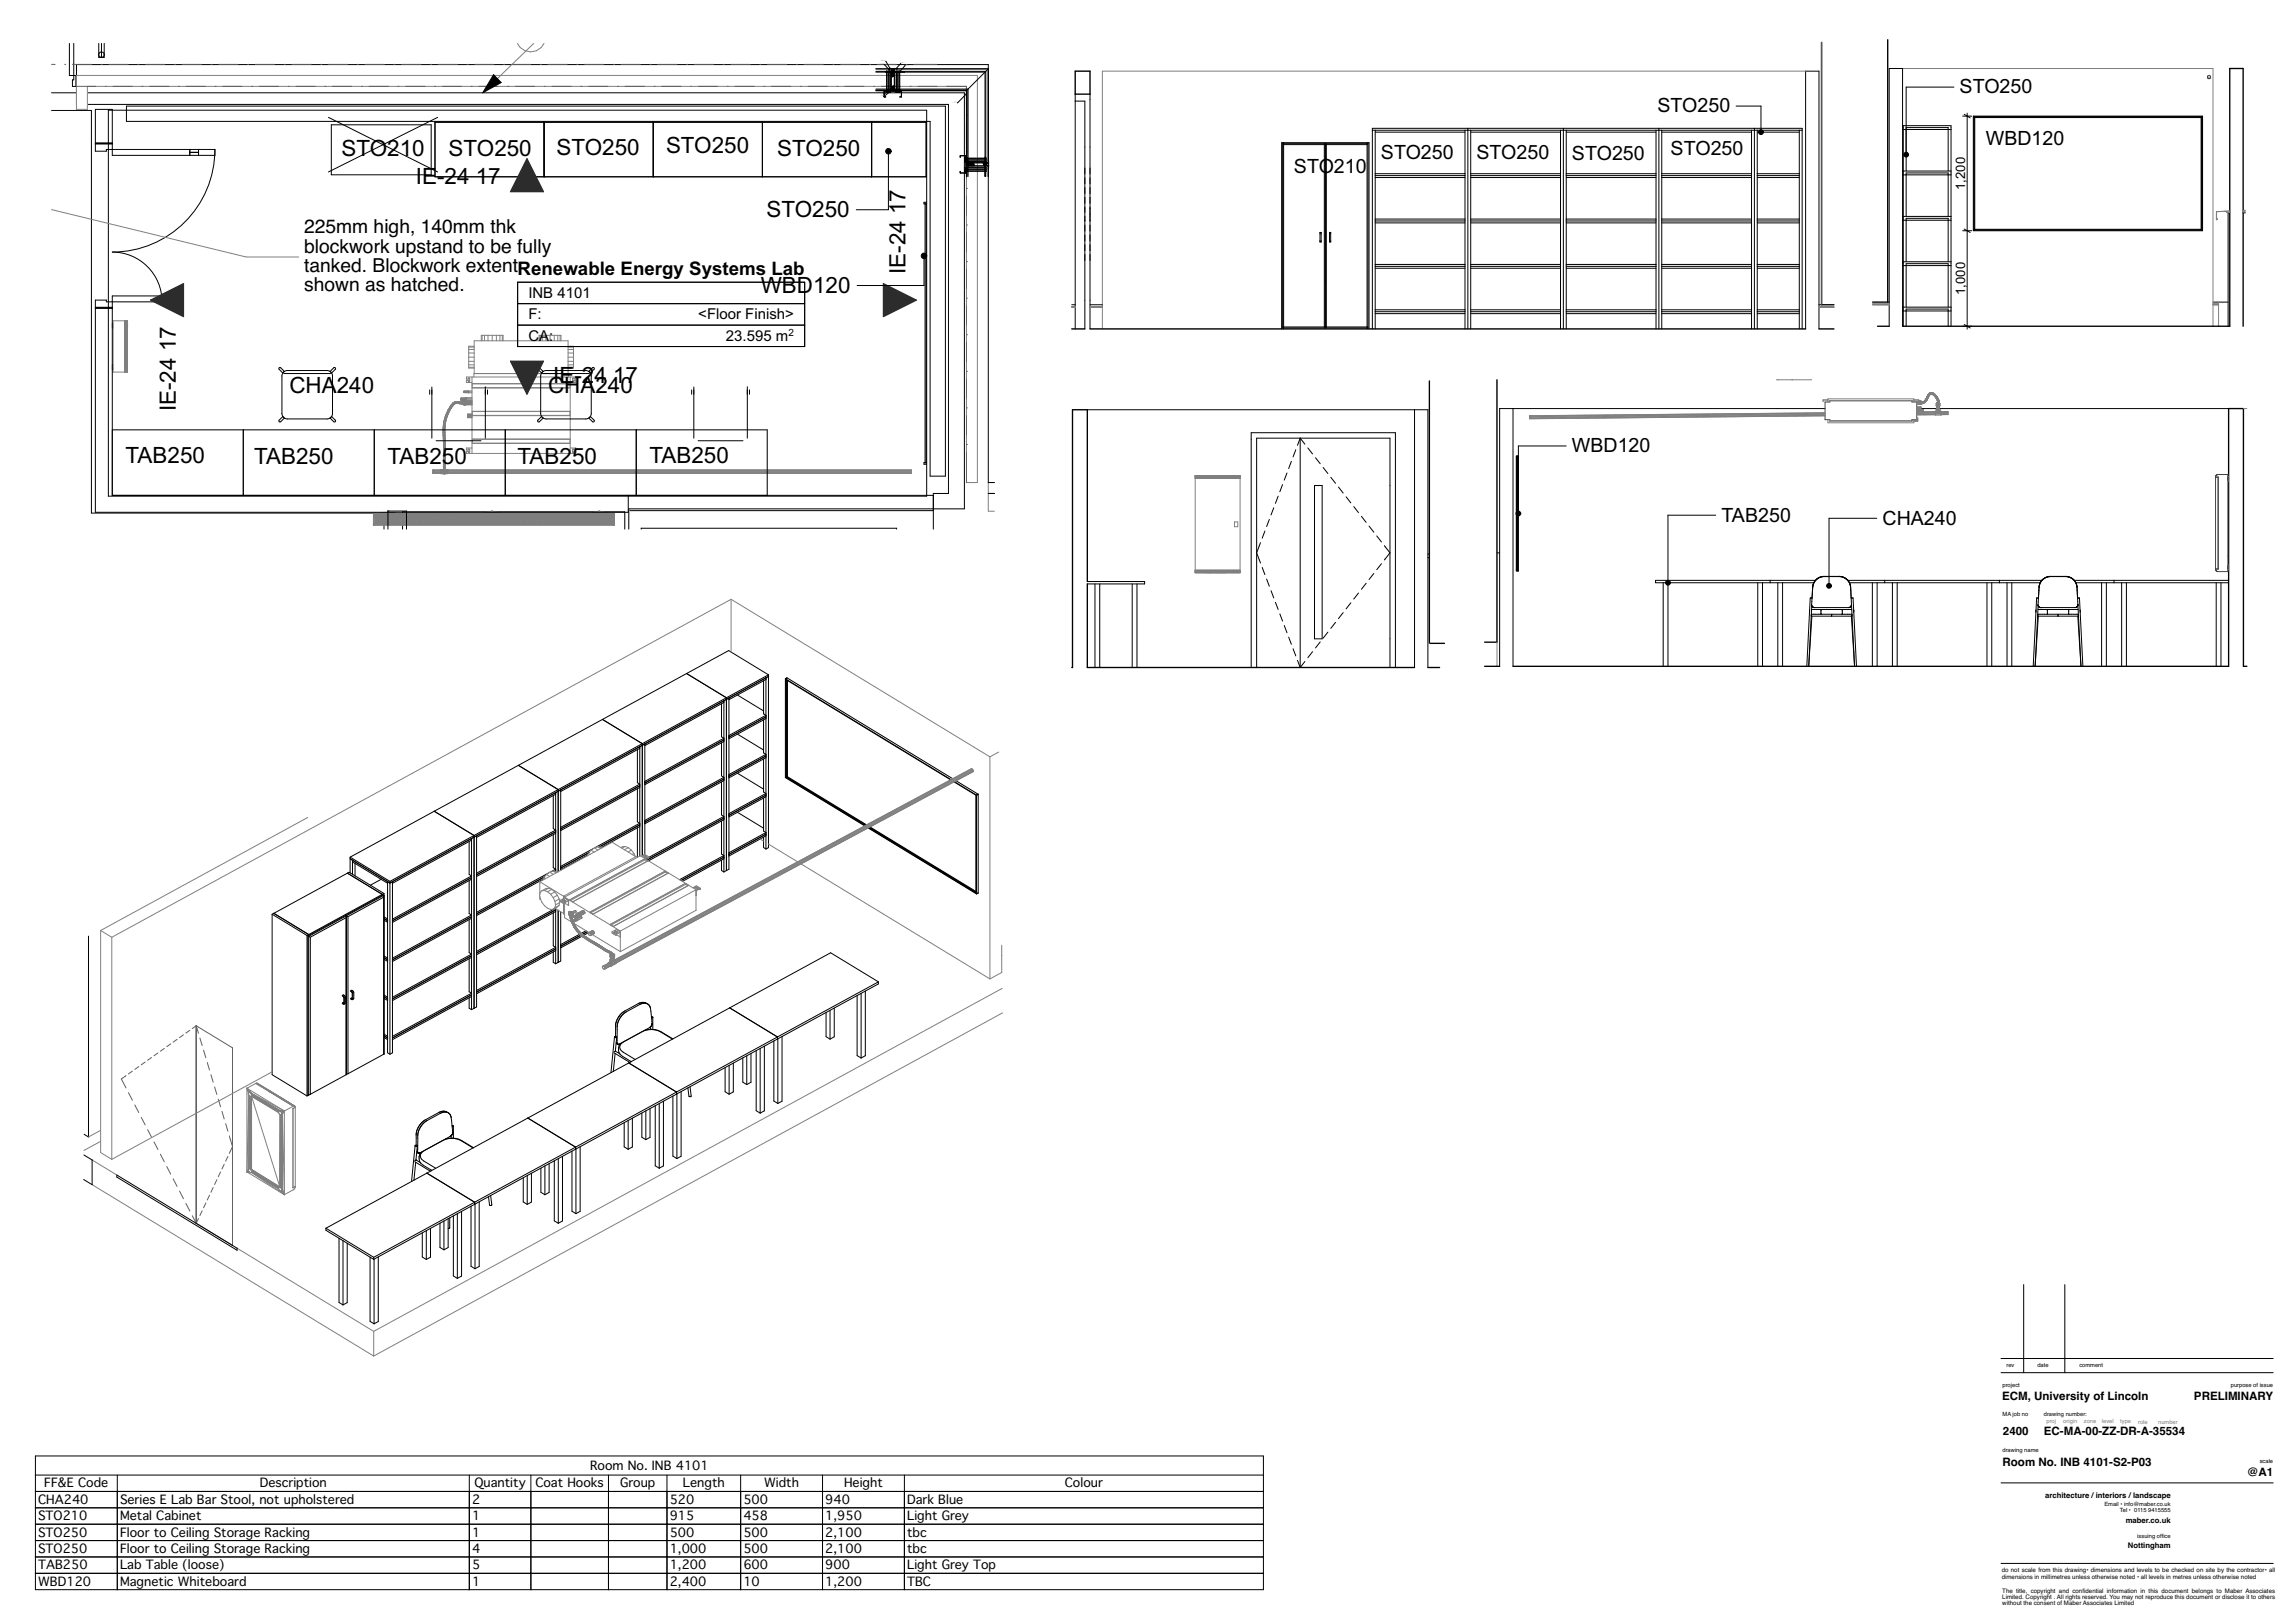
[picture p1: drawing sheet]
<svg xmlns="http://www.w3.org/2000/svg" width="841mm" height="594mm" viewBox="0 0 841 594" stroke-linecap="round" stroke-linejoin="round" font-family="sans-serif">
<defs><g id="words">
<g font-size="8.2">
<text x="125.1" y="57.1">STO210</text>
<text x="164.4" y="57.1">STO250</text>
<text x="203.9" y="56.8">STO250</text>
<text x="244.1" y="56.1">STO250</text>
<text x="284.8" y="57.1">STO250</text>
<text x="152.4" y="67.5">IE-24</text>
<text x="174.4" y="67.5">17</text>
<text x="280.9" y="79.5">STO250</text>
<text x="331.8" y="78.4" transform="rotate(-90 331.8 78.4)">17</text>
<text x="331.8" y="100.4" transform="rotate(-90 331.8 100.4)">IE-24</text>
<text x="278.8" y="107.3">WBD120</text>
<text x="64.5" y="128.7" transform="rotate(-90 64.5 128.7)">17</text>
<text x="202.7" y="140.4">IE</text>
<text x="210.5" y="140.4">-2</text>
<text x="217.8" y="140.4">4</text>
<text x="224.7" y="140.4">17</text>
<text x="106" y="144.1">CHA</text>
<text x="123.4" y="144.1">240</text>
<text x="200.8" y="144.1">CHA</text>
<text x="218.2" y="144.1">240</text>
<text x="64.5" y="150.7" transform="rotate(-90 64.5 150.7)">IE-24</text>
<text x="46" y="169.6">TAB250</text>
<text x="93.1" y="169.9">TAB250</text>
<text x="142" y="169.9">TAB250</text>
<text x="189.7" y="169.9">TAB250</text>
<text x="238" y="169.6">TAB250</text>
</g>
<g font-size="7.2">
<text x="718.1" y="34.2">STO250</text>
<text x="607.4" y="41.2">STO250</text>
<text x="727.7" y="53.3">WBD120</text>
<text x="506" y="58.2">STO250</text>
<text x="541" y="58.2">STO250</text>
<text x="576" y="58.4">STO250</text>
<text x="612.2" y="57">STO250</text>
<text x="474.2" y="63.5">STO210</text>
<text x="576" y="165.7">WBD120</text>
<text x="630.8" y="191.1">TAB25</text>
<text x="652.3" y="191.1">0</text>
<text x="689.8" y="192.2">CHA240</text>
</g>
<g font-size="7.1">
<text x="111.4" y="85.5">225mm high, 140mm thk</text>
<text x="111.4" y="92.5">blockwork upstand to be fully</text>
<text x="111.4" y="99.6">tanked. Blockwork extentRenewable Energy Systems Lab</text>
<text x="111.4" y="106.7">shown as hatched.</text>
</g>
<g font-size="5.5">
<text x="193.6" y="109.1">INB 4101</text>
<text x="193.6" y="117">F:</text>
<text x="255.9" y="117">&lt;Floor Finish&gt;</text>
<text x="193.6" y="124.8">C</text>
<text x="197.6" y="124.8">A</text>
<text x="201.2" y="124.8">:</text>
<text x="266" y="124.8">23.595 m</text>
</g>
<g font-size="4.8">
<text x="720.2" y="69.6" transform="rotate(-90 720.2 69.6)">1,200</text>
<text x="720.2" y="108.1" transform="rotate(-90 720.2 108.1)">1,000</text>
</g>
<g font-size="4.5">
<text x="216.2" y="538.5">Room No. INB 4101</text>
<text x="16.2" y="545">FF&amp;E Code</text>
<text x="95.2" y="545">Description</text>
<text x="173.8" y="545">Quantity</text>
<text x="196.2" y="545">Coat Hooks</text>
<text x="227.2" y="545">Group</text>
<text x="250.2" y="545">Length</text>
<text x="280" y="545">Width</text>
<text x="309.3" y="545">Height</text>
<text x="390.2" y="545">Colour</text>
<text x="14" y="551">CHA240</text>
<text x="44" y="551">Series E Lab Bar Stool, not upholstered</text>
<text x="173" y="551">2</text>
<text x="245.4" y="551">520</text>
<text x="272.4" y="551">500</text>
<text x="302.4" y="551">940</text>
<text x="332.4" y="551">Dark Blue</text>
<text x="14" y="557">STO210</text>
<text x="44" y="557">Metal Cabinet</text>
<text x="173" y="557">1</text>
<text x="245.4" y="557">915</text>
<text x="272.4" y="557">458</text>
<text x="302.4" y="557">1,950</text>
<text x="332.4" y="557">Light Grey</text>
<text x="14" y="563">STO250</text>
<text x="44" y="563">Floor to Ceiling Storage Racking</text>
<text x="173" y="563">1</text>
<text x="245.4" y="563">500</text>
<text x="272.4" y="563">500</text>
<text x="302.4" y="563">2,100</text>
<text x="332.4" y="563">tbc</text>
<text x="14" y="569">STO250</text>
<text x="44" y="569">Floor to Ceiling Storage Racking</text>
<text x="173" y="569">4</text>
<text x="245.4" y="569">1,000</text>
<text x="272.4" y="569">500</text>
<text x="302.4" y="569">2,100</text>
<text x="332.4" y="569">tbc</text>
<text x="14" y="575">TAB250</text>
<text x="44" y="575">Lab Table (loose)</text>
<text x="173" y="575">5</text>
<text x="245.4" y="575">1,200</text>
<text x="272.4" y="575">600</text>
<text x="302.4" y="575">900</text>
<text x="332.4" y="575">Light Grey Top</text>
<text x="14" y="581">WBD120</text>
<text x="44" y="581">Magnetic Whiteboard</text>
<text x="173" y="581">1</text>
<text x="245.4" y="581">2,400</text>
<text x="272.4" y="581">10</text>
<text x="302.4" y="581">1,200</text>
<text x="332.4" y="581">TBC</text>
</g>
<g font-size="4.2">
<text x="733.7" y="513.1">ECM, University of Lincoln</text>
<text x="804" y="513.1">PRELIMINARY</text>
<text x="734" y="526">2400</text>
<text x="749" y="526">EC-MA-00-ZZ-DR-A-35534</text>
<text x="733.8" y="537.2">Room No. INB 4101-S2-P03</text>
<text x="823.5" y="541">@A1</text>
</g>
<text font-size="3.7" x="288.9" y="123.2">2</text>
<g font-size="2.8">
<text x="749.5" y="548.9">architecture /interiors /landscape</text>
<text x="779" y="558">maber.co.uk</text>
<text x="779.8" y="567.4">Nottingham</text>
</g>
<g font-size="2.3">
<text x="733.5" y="576.2">do not scale from this drawing• dimensions and levels to be checked on site by the contractor• all</text>
<text x="733.5" y="578.6">dimensions in millimetres unless otherwise noted • all levels in metres unless otherwise noted</text>
<text x="733.7" y="583.7">The title, copyright and confdential information in this document belongs to Maber Associates</text>
<text x="733.7" y="585.9">Limited. Copyright . All rights reserved. You may not reproduce this document or disclose it to others</text>
<text x="763.1" y="583.7">i</text>
<text x="733.7" y="588.2">without the consent of Maber Associates Limited</text>
</g>
<g font-size="2.1">
<text x="735.3" y="501.1">rev</text>
<text x="746.6" y="501.1">date</text>
<text x="762" y="501.1">comment</text>
<text x="733.8" y="508.3">project</text>
<text x="817.5" y="508.3">purpose of issue</text>
<text x="733.8" y="518.9">MA job no</text>
<text x="749" y="518.9">drawing number:</text>
<text x="733.8" y="532.2">drawing name</text>
<text x="828.1" y="535.9">scale</text>
<text x="771.1" y="552">Email • info@maber.co.uk</text>
<text x="776.9" y="554.1">Tel • 0115</text>
<text x="787.2" y="554.1">9415555</text>
<text x="783.2" y="563.7">issuing offce</text>
<text x="792.2" y="563.7">i</text>
</g>
<g font-size="2.1" fill="#7f7f7f">
<text x="749.9" y="521.6">proj</text>
<text x="756.1" y="521.6">origin</text>
<text x="763.6" y="521.6">zone</text>
<text x="770.2" y="521.6">level</text>
<text x="777" y="521.6">type</text>
<text x="783.5" y="521.6">role</text>
<text x="790.9" y="521.7">number</text>
</g>
</g></defs>
<path d="M733.3 497.8h99.7M733.3 503h99.7M733.3 543.4h99.7M733.3 572.9h99.7" fill="none" stroke="#000" stroke-width=".37"/>
<path d="M807.4 546.2h24.3v23.8h-24.3z" fill-rule="evenodd" fill="#fff"/>
<path d="M28 23.7v14.6M34.9 52.5h6.2M34.9 112.9h6.2M741.6 470.7v32.3M756.7 470.7v32.3" fill="none" stroke="#000" stroke-width=".37"/>
<!-- layer: A-35-FFE-Zones -->
<path d="M18.9 40.5h14.6v147.5h107.2v5.9M39.7 40.4h299.9v141.4h-299.9zM147.5 193.9v-6.3h81.4v6.3" fill="none" stroke="#000" stroke-width=".37"/>
<!-- layer: A-20-M_Floor_Slab -->
<path d="M364.4 176.8h-2.2v10.5h2.2" fill="none" stroke="#808080" stroke-width=".37"/>
<!-- layer: A-25-M_Wall_Ext -->
<path d="M25.4 15.9v11.8h2.6v4h-1.5v-2.4h.5v-13.4M27.8 27.7v4M28 38.3h319.6v142.5h-5.6v13.1M28 23.7h334.2v153.1M362.2 180.8h2.2" fill="none" stroke="#000" stroke-width=".37"/>
<!-- layer: Y-15-M-567-M_MECH_EQP.Revit MEP -->
<g fill="none" stroke="#808080" stroke-width=".37">
<path d="M171.6 139.5l-.7-.1v.8h2.1M171.6 138.8v.1M171.6 139.5v.1M171.6 139.6v.1M171.6 139.7h.1M171.6 138.6v.2M171.7 139.7l.2 .1M171.7 138.6h-.1M171.8 134.6h2M171.8 133.7h2M171.8 132.4h2M171.8 128.1h2"/>
<path d="M171.8 129.4h2M171.8 130.9h2M171.8 127.2h2M171.9 138.6h.1M171.9 138.6h-.2M172 138.6l.1 .9M172 139.7l-.1 .1M172.1 139.6l-.1 .1M172.1 139.5v.1M173 138.2v28M173.7 138.2v-1.3h34.6v1.3M173.8 126.9h-2v8h2"/>
<path d="M173.8 136.9v-12h34.4v12M176.4 124.9v-2h8v2M176.7 122.9v2M177.5 122.9v2M178.8 122.9v2M180.4 122.9v2M181.9 122.9v2M183.2 122.9v2M184.1 122.9v2M197.6 124.9v-2h8v2M197.9 122.9v2M198.7 122.9v2"/>
<path d="M200 122.9v2M201.6 122.9v2M203.1 122.9v2M204.4 122.9v2M205.3 122.9v2M208.2 126.9h2v8h-2M208.2 134.6h2M208.2 133.7h2M208.2 132.4h2M208.2 128.1h2M208.2 129.4h2M208.2 130.9h2"/>
<path d="M208.2 127.2h2M209 138.2v28M209.8 139.5v.1M209.8 139.6l.1 .1M209.9 138.6l-.1 .9M209.9 139.7l.1 .1M210 138.6h.2M210 138.6h-.1M210.2 138.6h.1M210.2 139.7l-.2 .1M210.3 138.6l.1 .2M210.3 139.7h-.1"/>
<path d="M210.4 139.6l-.1 .1M210.4 138.9h.6v-.7h-40.1v.7h.7M210.4 139.5l.6-.1v.8h-2M210.4 138.8v.1M210.4 139.5v.1M169 146.1h1.8M169 146.2h1.8M169 146.3h4M169 146.5h1.8M169 146.6h1.8M169 146.4h1.8M170 143.5l3 .1"/>
<path d="M170 143.5h1.6M170 143.7h1.6M170.6 147.1h2.4M170.6 147.2h2.4M170.6 147.4h2.4M170.6 147.8h2.4M170.6 147.5h2.4M170.6 147.7h2.4M170.6 148.1h2.4M170.6 148h2.4M170.6 148.2h2.4M170.8 145.9h-1.8v.8h4"/>
<path d="M171 145.7v1.1M171.4 153h1.6M171.4 151.9h1.6M171.4 152.1h1.6M171.4 152.9h1.6M171.4 152.7h1.6M171.4 152.6h1.6M171.4 152.2h1.6M171.4 152.4h1.6M171.6 143.3h-1.6v.6l1.6-.1M171.8 143.3v.6M173 143.3h-1.4v.6h1.4"/>
<path d="M173 151.8h-1.6v1.2h1.6M173 147h-2.4v1.3h2.4M173 145.7h-2.2v1.1h2.2M173 145.9h-4M173.1 140.6h35.8v1.6h-35.8zM173.1 150.7h35.8v1.6h-35.8zM173.1 140.7h35.8M173.1 142.1h35.8M173.1 152.2h35.8M173.1 150.8h35.8M171.6 164.8h.1M171.6 164.6v.2"/>
<path d="M171.7 164.6l.4 .2M171.7 164.6h-.1M171.9 165.8l-.3-.4h-.7v.8h40.1v-.8h-.6l-.4 .4M172 165.7l-.1 .1M172 165.7h.1M172.1 165.6l-.1 .1M172.1 164.8h.1M172.1 164.8v.8M173 164.2h-2.1v.7l.7-.1M173.1 160.9h35.8v1.6h-35.8zM173.1 161h35.8M173.1 162.4h35.8"/>
<path d="M209 164.2h2v.7l-.6-.1M209.8 164.8v.8M209.8 164.8h.1M209.8 165.6l.1 .1M209.9 165.7h.1M209.9 165.7l.1 .1M210.2 164.6h.1M210.2 164.6l-.4 .2M210.3 164.6l.1 .2M210.4 164.8h.1M136.8 192.2h.1M136.8 192h88.2"/>
<path d="M136.9 192.2v.1M136.9 188.3l-.1 3.9M136.9 189.7v.4M136.9 191.6v.1M136.9 190.2v.3M136.9 188.3l1.2 1.2M136.9 188.3h88.1M136.9 189.3v.3M136.9 190.9v.4M136.9 190.9v.2M136.9 188.9v.4M136.9 189.3h.1"/>
<path d="M136.9 192h.1M136.9 188.3v.3M136.9 190.5v.4M136.9 190.5v.2M136.9 191.7v.3M136.9 191.3v.3M136.9 190.1v.2M136.9 190.1v.1M136.9 189.6v.2M136.9 189.6v.1M136.9 188.6v.3M136.9 188.6v.2"/>
<path d="M136.9 192.2h.1M136.9 188.3v4M136.9 192.2h88.1M136.9 192h.3M136.9 191.1v.2M136.9 190.7v.2M136.9 190.3v.2M136.9 190.3l1.2 .1M136.9 188.3l1.2 .3M136.9 188.3l1.2 2.1M136.9 188.8l1.2 1.6M136.9 189.3l1.2 1.1"/>
<path d="M136.9 189.8l1.2 .6M136.9 189.8v.3M136.9 188.3l1.2 1.3M136.9 188.8v.1M136.9 188.3l5.3 .2M136.9 188.3l1.2 .8M136.9 188.3l1.3 .2M136.9 188.3l2.8 .2M136.9 188.3l43.3 .2M136.9 188.3l6.8 .2M136.9 188.3l9.3 .2M136.9 188.3l12.8 .2"/>
<path d="M136.9 188.3l17.3 .2M136.9 188.3l29.3 .2M136.9 188.3l1.2 1.6M136.9 188.3l1.2 .4M136.9 188.3l3.3 .2M136.9 188.3l7.3 .2M137.2 192h.4M137.2 192h-.3M137.4 188.3h87.1M137.5 188.3h-.6M137.5 188.3h.3M138 192h.4"/>
<path d="M138 192h-.4M138.1 191.2v.1M138.1 190.4h.1M138.1 190.8h.1M138.1 190.4l-1.2 1.6M138.1 190.4l-1.2 1.2M138.1 190.4l-1.2 .7M138.1 190.4l-1.2 .3M138.1 189.5v.1M138.1 190h.1M138.1 189.1h.1M138.1 188.7h.1"/>
<path d="M138.1 190.8v.7M138.1 189.9h.6M138.1 189.6h.1M138.1 190.8l-1.2 1.2M138.1 191.2h.1M138.1 188.7v2.9M138.1 189.9v.1M138.1 191.6h.1M138.1 191.7h.1M138.1 191.7l-1.2 .3M138.1 191.3l-1.2 .7M138.1 191.2l-1.2 .8"/>
<path d="M138.1 190.4v.3M138.1 190.8v.3M138.1 190.8v.1M138.1 190.4v.1M138.1 189.5h.1M138.1 188.6v.1M138.1 190.3h.6M138.1 190.4h.6M138.1 191.3h.1M138.1 188.8v.3M138.1 189.2v.3M138.1 189.6v.3"/>
<path d="M138.1 190v.3M138.1 191.7v.1M138.1 188.8h.1M138.1 189.2h.1M138.1 190.9v.2M138.1 191.3v.2M138.1 190.9h.1M138.1 190.5h.1M138.1 190.3h.1M138.1 190.5v.2M138.1 190v.1M138.1 189v.1"/>
<path d="M138.1 188.6h.1M138.1 189.6l1.6 .1M138.1 191.3v.1M138.1 191.8l-1.2 .2M138.1 191.8h.1M138.1 191.5v.1M138.1 191.1h.1M138.1 189.8v.1M138.1 190.1h85.7M138.1 190.1v.2M138.1 190.7h.1M138.1 190.1h.1"/>
<path d="M138.1 189.4v.1M138.1 189.6v.1M138.1 189h.1M138.1 188.8v.2M138.1 188.6h85.7M138.1 191.8h85.7M138.1 188.3h-.3M138.1 188.3h.4M138.1 191.4h.1M138.1 188.8v1M138.1 190.1v.1M138.1 191.5h.1"/>
<path d="M138.1 191.4l.1 .1M138.1 190.9l.1 .2M138.1 189.8h.1M138.1 190.2v.1M138.1 189.4h.1M138.1 189.7v.1M138.1 189.7h.1M138.1 188.5v.1M138.1 189.2v.2M138.1 188.3h.1M138.2 191.5h1.6M138.2 190.5h.1"/>
<path d="M138.2 190.1h.1M138.2 189.7v.1M138.2 191.4h.1M138.2 191.8l-1.3 .2M138.2 191.8h.1M138.2 191.5h-.1M138.2 191.4v.1M138.2 190.9v.1M138.2 191.1h-.1M138.2 190.9v.2M138.2 189.2v.1M138.2 189.8h-.1"/>
<path d="M138.2 190.2h-.1M138.2 190.7h-.1M138.2 190.5v.2M138.2 189.4h-.1M138.2 189.7l-.1 .1M138.2 189h-.1M138.2 188.5h-.1M138.2 188.8h.1M138.2 188.8l-.1 .2M138.2 189.2l-.1 .2M138.2 191.8h85.5M138.2 191l1.5 .1"/>
<path d="M138.2 191.1h1.5M138.2 191.4h1.5M138.2 191h1.5M138.2 190.7h1.5M138.2 191.4l1.5 .1M138.2 191.5h.1M138.2 188.8v1M138.2 190.1v.1M138.2 191.1h.1M138.2 190.5l1.5 .2M138.2 189.8h.1M138.2 189.8h1.5"/>
<path d="M138.2 190.2h.1M138.2 190.5h1.5M138.2 190.7h.1M138.2 190.2h1.5M138.2 189.4h1.5M138.2 189.4h.1M138.2 189.3h1.5M138.2 189h1.5M138.2 189h.1M138.2 188.8h1.5M138.2 188.8v.2M138.2 189.3v.1"/>
<path d="M138.3 190.8v.7M138.4 190.7l-.3 .1M138.4 192h.3M138.4 189v.3M138.4 189.4v.2M138.4 191.1v.3M138.4 191.5h.1M138.5 189v.3M138.5 189.4v.3M138.5 190.7v.3M138.5 191.1v.3M138.5 191.5h.1"/>
<path d="M138.6 189v.3M138.6 189.4v.2M138.6 190.7v.3M138.6 191.1v.3M138.6 191.5h.1M138.7 190.7l-.6 .1M138.7 190.7l-.3 .3M138.7 190.5h.1M138.7 190.4v.1M138.7 190h.1M138.7 189.9h.1M138.7 190.7h.1"/>
<path d="M138.7 189.6v.1M138.7 190.7v.1M138.7 190.4h.1M138.7 190v.1M138.7 190.8h.1M138.7 192h.5M138.7 190.3v.2M138.7 190.3h.1M138.7 189.9v.1M138.7 189.7h.1M138.7 190.3v.1M138.7 190.3l.1 .2"/>
<path d="M138.7 189.8v.3M138.7 189.8v.1M138.7 190.1h.1M138.7 189.8l.1 .1M138.7 190l.1 .1M138.7 189v.3M138.7 189.4l.1 .3M138.7 191.1v.3M138.7 191.5h.1M138.8 189.8v.3M138.8 190.2v.3M138.8 190.7l-.1 .3"/>
<path d="M138.8 190.7l-.1 .1M138.8 190.7h.1M138.8 190.4l-.1 .1M138.8 189.7h.1M138.8 189.8l.1 .3M138.8 189v.3M138.8 189.4v.3M138.8 190.7v.3M138.8 191.1v.3M138.8 191.5h.1M138.9 188.3h-.4M138.9 188.3h.3"/>
<path d="M138.9 189.8v.3M138.9 190.2l-.1 .3M138.9 190.2v.3M138.9 190.2l.1 .3 .1-.3M138.9 189.8h.1M139 189v.3M139 191.1v.3M139 191.5h.1M139 189.4v.3M139 189.7h.1M139.1 190.2v.3v-.2M139.1 190.7l-.1 .3"/>
<path d="M139.1 190.2v.1M139.1 189.8l-.2 .3M139.1 189.8v.3M139.1 189.8v.1M139.1 190.5h.1M139.1 189.9v.2M139.1 189.9l.1 .2M139.1 190.3v.2M139.2 192h.4M139.2 192h-.5M139.2 192h.1M139.2 190.3l-.1 .2"/>
<path d="M139.2 190.2l-.1 .3M139.2 190.2v.1M139.2 190.3h83.5M139.6 192h-.4M139.6 188.3h.6M139.6 188.3h-.4M139.6 188.1l.9-.3h3.5l.9 .3M139.7 190.7h.1M139.7 190.2h.1M139.7 189.8h.1M139.7 191.8l-2.8 .2M139.7 191.5h.1"/>
<path d="M139.7 191.4v.1M139.7 191.1h.1M139.7 189.4h.1M139.7 190.1l-1.5 .1M139.7 188.5h.1M139.7 189h.1M139.7 189.7l-1.5 .1M139.7 189.3l-1.5 .1M139.7 188.8l-1.5 .2M139.7 191.8h.5M139.7 191.4h.1M139.7 191.8h.1"/>
<path d="M139.7 191.4l.1 .1M139.7 188.8v.2M139.7 189.2v.2M139.7 189.7v.1M139.7 190.1v.1M139.7 190.5v.2M139.7 190.9v.2M139.7 190.9v.1M139.7 190.9l.1 .2M139.7 190.1h.1M139.7 190.5h.1M139.7 190.5l.1 .2"/>
<path d="M139.7 189.7h.1M139.7 189.2v.1M139.7 188.8h.1M139.8 191.8h.4M139.8 191.8h-.1M139.8 191.1h.1M139.8 191.4v.1M139.8 191.4h-.1M139.8 190.9h-.1M139.8 190.7h.1M139.8 189.8h.1M139.8 190.1h-.1"/>
<path d="M139.8 190.5h-.1M139.8 190.1l-.1 .1M139.8 189.4h.1M139.8 189.7h-.1M139.8 189.7l-.1 .1M139.8 189.2h-.1M139.8 188.8h-.1M139.8 188.5v.1M139.8 188.8l-.1 .2M139.8 189.2l-.1 .2M139.8 191.1h.3M139.8 191.3h.3"/>
<path d="M139.8 191.5h.3M139.8 190.9h.3M139.8 191.8h.1M139.8 191.5v.1M139.8 189h.1M139.8 191.3v.1M139.8 191.8h.3M139.8 188.8v.2M139.8 189.2v.2M139.8 189.6v.2M139.8 190.1v.2M139.8 190.5v.2"/>
<path d="M139.8 190.9v.2M139.8 191.3v.2M139.8 191.3l.3 .2M139.8 190.9h.1M139.8 190.9l.3 .2M139.8 189.8h.3M139.8 189.8v.1M139.8 190.1h.1M139.8 190.5h.1M139.8 190.3h.1M139.8 190.3h.3M139.8 190.5l.3 .2"/>
<path d="M139.8 189.6h.3M139.8 189.6v.1M139.8 189.4v.1M139.8 189.4h.3M139.8 189h.3M139.8 189.2h.1M139.8 189.2h.3M139.8 188.8h.3M139.8 188.8h.1M139.8 188.6h.1M139.8 191.7l.3 .1M139.8 191.6h.1"/>
<path d="M139.8 190.7l.1 .1M139.8 191.1l.1 .1M139.8 191.6h.3M139.8 191.3h.1M139.8 190.7l.3 .1M139.8 190.5h.3M139.8 189.9h.1M139.8 190v.1M139.8 189.5h.1M139.8 189.9h.3M139.8 189l.1 .1M139.8 190h.3"/>
<path d="M139.8 188.6h.3M139.9 191.6h.2M139.9 190.4l.2 .1M139.9 191.7h-.1M139.9 191.2h.1M139.9 191.7h.2M139.9 189.1h.1M139.9 189.5h.1M139.9 189.9v.1M139.9 190.3v.1M139.9 191.2l.2 .1M139.9 191.3h.2"/>
<path d="M139.9 191.3h-.1M139.9 190.8l.2 .1M139.9 190.8l-.1 .1M139.9 190.8h.1M139.9 190h-.1M139.9 190.4l-.1 .1M139.9 188.6v.1M139.9 190.3h.2M139.9 190.8h.2M139.9 189.6h.2M139.9 189.6h-.1M139.9 189.1l-.1 .1"/>
<path d="M139.9 189.1h.2M139.9 188.7l-.1 .1M139.9 191.2v.1M139.9 191.6v.1M139.9 190h.1M139.9 189.5v.1M139.9 188.7h.1M139.9 192h-.3M139.9 192h.3M139.9 192h.1M140.1 190.8h.1M140.1 191.2v.1"/>
<path d="M140.1 190h.1M140.1 189.5v.1M140.1 189.1h.1M140.1 188.7h.1M140.1 188.7h-.2M140.1 189.5h.1M140.1 189.9v.1M140.1 191.6h.1M140.1 191.7h.1M140.1 190.8v.1M140.1 190.3v.1M140.1 190.4v.1"/>
<path d="M140.1 188.6v.1M140.1 189.6h.1M140.1 189.6h-.3M140.1 189.5h-.2M140.1 189.9l-.2 .1M140.1 189.1h-.2M140.1 188.6l-.2 .1M140.1 191.1v.1M140.1 191.3h.1M140.1 191.7v.1M140.1 189.2h.1M140.1 190.7v.1"/>
<path d="M140.1 188.8h.1M140.1 190.3h.1M140.1 190.9h.1M140.1 190v.1M140.1 190.5h.1M140.1 189v.1M140.1 189.9h-.2M140.1 190l-.3 .1M140.1 188.6h.1M140.1 189l-.2 .1M140.1 188.8h-.3M140.1 188.6h-.2"/>
<path d="M140.1 191.8h.1M140.1 191.3v.1M140.1 191.1h.1M140.1 191.5v.1M140.1 189h.1M140.1 188.8v.2M140.1 189.2v.2M140.1 189.6v.2M140.1 190.1v.2M140.1 190.5v.2M140.1 190.9v.2M140.1 191.3v.2"/>
<path d="M140.1 190.1h.1M140.1 189.8v.1M140.1 190.1l-.3 .2M140.1 189.6v.1M140.1 189.8l-.3 .1M140.1 189.6l-.3 .2M140.1 188.8l-.3 .2M140.1 189.2l-.3 .2M140.1 188.6h-.3M140.1 189.7h.1M140.1 191.5h.1M140.1 189.7v.1"/>
<path d="M140.1 190.1v.1M140.1 191.4v.1M140.1 190.7h.1M140.1 189.8h.1M140.1 190.2v.1M140.1 189.4h.1M140.1 188.5v.1M140.1 188.5l-.3 .1M140.2 191.5h1.6M140.2 190.5h.1M140.2 190.1h.1M140.2 191.5h-.1"/>
<path d="M140.2 191.8h.1M140.2 191.4h.1M140.2 191.1h-.1M140.2 190.7h-.1M140.2 191.4v.1M140.2 189h-.1M140.2 189.4h-.1M140.2 189.8h-.1M140.2 190.2h-.1M140.2 190.5v.2M140.2 192h.4M140.2 191.1h1.5"/>
<path d="M140.2 191.4h1.5M140.2 191h1.5M140.2 190.7h1.5M140.2 190.5l1.5 .2M140.2 191.8l-3.3 .2M140.2 191.4l1.5 .1M140.2 191.5h.1M140.2 191l1.5 .1M140.2 189.8h1.5M140.2 190.5h1.5M140.2 190.2h1.5M140.2 190.2h.1"/>
<path d="M140.2 190.1v.1M140.2 189.7h1.5M140.2 189.4h1.5M140.2 189.3h1.5M140.2 189h1.5M140.2 188.8h1.5M140.2 188.5h.1M140.2 188.5h-.5M140.4 188.1l.2-.2h3.4l.1 .2M140.5 188.3h-.3M140.5 188.3h.3M140.6 192h.2"/>
<path d="M140.8 188.3h.3M140.8 188.3h-.3M140.8 188.3h.1M140.9 192h-.3M140.9 192h.3M140.9 192h-.1M141.1 188.3h.8M141.1 188.3h-.3M141.1 188.3h.4M141.2 192h.4M141.2 192h-.4M141.5 188.3h.4"/>
<path d="M141.6 192h.2M141.7 191.1h.1M141.7 190.7h.1M141.7 190.2h.1M141.7 189.8h.1M141.7 191.8l-4.8 .2M141.7 191.5h.1M141.7 191.4v.1M141.7 189.4h.1M141.7 190.1l-1.5 .1M141.7 189h.1M141.7 188.5h.1"/>
<path d="M141.7 189.7l-1.5 .1M141.7 188.8l-1.5 .2M141.7 189.3l-1.5 .1M141.7 191.8h.5M141.7 191.4h.1M141.7 191.8h.1M141.7 188.8v.2M141.7 189.2v.2M141.7 189.7v.1M141.7 190.1v.1M141.7 190.5v.2M141.7 190.9v.2"/>
<path d="M141.7 191.4l.1 .1M141.7 190.9v.1M141.7 190.9l.1 .2M141.7 190.1h.1M141.7 190.5h.1M141.7 190.5l.1 .2M141.7 189.7h.1M141.7 188.8h.1M141.7 189.2v.1M141.8 190.7h.1M141.8 191.8h-.1M141.8 190.9h-.1"/>
<path d="M141.8 191.1h.1M141.8 191.4h-.1M141.8 191.4v.1M141.8 190.5h-.1M141.8 189.7h-.1M141.8 190.1h-.1M141.8 191.8h.4M141.8 189.2h-.1M141.8 189.8h.1M141.8 190.1l-.1 .1M141.8 189.4h.1M141.8 188.8h-.1"/>
<path d="M141.8 189.7l-.1 .1M141.8 188.5v.1M141.8 188.8l-.1 .2M141.8 189.2l-.1 .2M141.8 191.1h.3M141.8 191.3h.3M141.8 191.5h.3M141.8 190.9h.3M141.8 191.8h.1M141.8 191.5v.1M141.8 191.3v.1M141.8 189h.1"/>
<path d="M141.8 188.8v.2M141.8 189.2v.2M141.8 189.6v.2M141.8 190.1v.2M141.8 190.5v.2M141.8 190.9v.2M141.8 191.3v.2M141.8 191.3l.3 .2M141.8 190.9l.3 .2M141.8 190.3h.3M141.8 190.5h.3M141.8 189.8h.3"/>
<path d="M141.8 189.8v.1M141.8 190.1h.1M141.8 190.5h.1M141.8 190.3h.1M141.8 190.5l.3 .2M141.8 189.6h.3M141.8 189.6v.1M141.8 189.4h.3M141.8 189.2h.1M141.8 189h.3M141.8 188.6h.1M141.8 188.8h.1"/>
<path d="M141.8 188.8h.3M141.8 190.7l.3 .1M141.8 191.6h.1M141.8 191.7l.3 .1M141.8 191.6h.3M141.8 190.7l.1 .1M141.8 190.9h.1M141.8 190v.1M141.8 189.5h.1M141.8 189.9h.3M141.8 189l.1 .1M141.8 190h.3"/>
<path d="M141.8 188.6h.3M141.8 188.3h-.3M141.8 188.3h.1M141.8 188.3h.4M141.9 191.6h.2M141.9 191.3h-.1M141.9 189.1h.1M141.9 191.7h-.1M141.9 191.2h.1M141.9 189.5h.1M141.9 189.9v.1M141.9 191.7h.2"/>
<path d="M141.9 191.2l.2 .1M141.9 190.3v.1M141.9 190.8h.1M141.9 190.8l-.1 .1M141.9 190.8l.2 .1M141.9 190.4l.2 .1M141.9 190h-.1M141.9 190.4l-.1 .1M141.9 188.6v.1M141.9 190.3h.2M141.9 190.8h.2M141.9 189.6h.2"/>
<path d="M141.9 189.6h-.1M141.9 189.1h.2M141.9 191.2v.1M141.9 191.6v.1M141.9 190h.1M141.9 189.5v.1M141.9 188.7h.1M141.9 192h-.3M141.9 192h.3M141.9 192h-.1M141.9 188.3h.3M142.1 190.4h.1"/>
<path d="M142.1 190.8h.1M142.1 191.2v.1M142.1 187.3h.4zM142.1 190h.1M142.1 189.1h.1M142.1 189.5v.1M142.1 190h-.2M142.1 188.7h.1M142.1 190.8v.1M142.1 189.9v.1M142.1 191.7h.1M142.1 191.6h.1"/>
<path d="M142.1 189.5h.1M142.1 190.4v.1M142.1 188.6v.1M142.1 189.6h.1M142.1 189.6h-.3M142.1 189.1h-.2M142.1 189.1l-.3 .1M142.1 189.5l-.2 .1M142.1 188.6l-.2 .1M142.1 188.8h.1M142.1 190.9h.1M142.1 191.1v.1"/>
<path d="M142.1 191.3h.1M142.1 190.3h.1M142.1 189.2h.1M142.1 190v.1M142.1 189v.1M142.1 190l-.3 .1M142.1 188.6h.1M142.1 188.8h-.3M142.1 189l-.2 .1M142.1 190.7h.1M142.1 191.8h.1M142.1 191.3v.1"/>
<path d="M142.1 189h.1M142.1 191.1h.1M142.1 188.8v.2M142.1 189.2v.2M142.1 189.6v.2M142.1 190.1v.2M142.1 190.5v.2M142.1 190.9v.2M142.1 191.3v.2M142.1 190.1h.1M142.1 190.5h.1M142.1 189.8v.1"/>
<path d="M142.1 190.1l-.3 .2M142.1 189.6v.1M142.1 189.8l-.3 .1M142.1 189.6l-.3 .2M142.1 188.8l-.3 .2M142.1 189.2l-.3 .2M142.1 188.6h-.3M142.1 189.7h.1M142.1 191.5h.1M142.1 191.4h.1M142.1 191.4l.1 .1M142.1 190.9l.1 .2"/>
<path d="M142.1 189.8h.1M142.1 190.2v.1M142.1 190.5l.1 .2M142.1 189.4h.1M142.1 188.5v.1M142.1 188.5l-.3 .1M142.2 191.5h1.6M142.2 191.8h.1M142.2 191.5h-.1M142.2 190.7h-.1M142.2 190.9v.1M142.2 190.5h.1"/>
<path d="M142.2 190.1h.1M142.2 189.7h.1M142.2 190.2h-.1M142.2 189.8h-.1M142.2 191.4h.1M142.2 191.1h-.1M142.2 188.8v.2M142.2 189.2v.2M142.2 189.7v.1M142.2 190.1v.1M142.2 190.5v.2M142.2 190.9v.2"/>
<path d="M142.2 191.4v.1M142.2 188.5h-.1M142.2 189h-.1M142.2 189.4h-.1M142.2 189.2v.1M142.2 190.1l-.1 .1M142.2 189.7l-.1 .1M142.2 188.8h.1M142.2 188.8l-.1 .2M142.2 189.2l-.1 .2M142.2 188.5h-.4M142.2 192h-.4"/>
<path d="M142.2 191.1h1.5M142.2 191.4h1.5M142.2 191h1.5M142.2 190.7h1.5M142.2 190.7h.1M142.2 191.1h.1M142.2 191.5h.1M142.2 191.8l-5.3 .2M142.2 191.4l1.5 .1M142.2 191l1.5 .1M142.2 190.5l1.5 .2M142.2 189.8h1.5"/>
<path d="M142.2 189.8h.1M142.2 190.5h1.5M142.2 190.2h1.5M142.2 190.2h.1M142.2 189.7h1.5M142.2 189.4h1.5M142.2 189.4h.1M142.2 189.3h1.5M142.2 189h.1M142.2 189h1.5M142.2 188.8h1.5M142.2 188.5h.1"/>
<path d="M142.2 188.5h-.5M142.2 187.3v.5M142.2 187.9v.1M142.2 187.9h.1M142.3 187.3v.5M142.3 187.9v.1M142.5 192h-.3M142.5 188.3h.4M142.5 188.3h-.3M142.9 192h-.4M142.9 188.3h.4M143.3 192h-.4"/>
<path d="M143.3 192h.3M143.3 188.3h.3M143.6 192h.4M143.7 191.5h.1M143.7 191.1h.1M143.7 190.2h.1M143.7 191.8l-6.8 .2M143.7 191.4v.1M143.7 190.1l-1.5 .1M143.7 188.5h.1M143.7 190.5v.2M143.7 189.3l-1.5 .1"/>
<path d="M143.7 189.7l-1.5 .1M143.7 188.8l-1.5 .2M143.7 191.8h.5M143.7 190.7h.1M143.7 191.8h.1M143.7 189.4h.1M143.7 191.4h.1M143.7 189.8h.1M143.7 190.9v.1M143.7 189h.1M143.7 190.5h.1M143.8 191.8h-.1"/>
<path d="M143.8 190.7h.1M143.8 190.1h-.1M143.8 191.5h.1M143.8 189.7h-.1M143.8 191.1h.1M143.8 188.8h-.1M143.8 189.2h-.1M143.8 191.8h.4M143.8 188.8v.2M143.8 189.2v.2M143.8 189.7v.1M143.8 190.1v.1"/>
<path d="M143.8 190.5v.2M143.8 190.9v.2M143.8 191.4v.1M143.8 189.8h.1M143.8 190.5h-.1M143.8 190.2v.1M143.8 190.1l-.1 .1M143.8 189h.1M143.8 189.4h.1M143.8 188.5v.1M143.8 191.1h.3M143.8 191.5h.3"/>
<path d="M143.8 190.9h.3M143.8 190.9h.1M143.8 191.8h.1M143.8 191.5v.1M143.8 191.3v.1M143.8 191.3l.3 .2M143.8 189.6v.2M143.8 190.1v.2M143.8 191.3v.2M143.8 189.8h.3M143.8 189.8v.1M143.8 190.1h.1"/>
<path d="M143.8 190.9l.3 .2M143.8 190.5h.1M143.8 190.3h.1M143.8 190.3h.3M143.8 190.5l.3 .2M143.8 189.6h.3M143.8 189.4h.3M143.8 189h.3M143.8 189.2h.1M143.8 189.6v.1M143.8 188.8h.3M143.8 188.8h.1"/>
<path d="M143.8 188.6h.1M143.8 190.7l.1 .1M143.8 191.7v.1M143.8 191.6h.1M143.8 191.7l.3 .1M143.8 191.6h.3M143.8 190.7l.3 .1M143.8 190.5h.3M143.8 190v.1M143.8 189.5h.1M143.8 189.9h.3M143.8 189l.1 .1"/>
<path d="M143.8 189.6h.1M143.8 188.6h.3M143.9 191.6h.2M143.9 189.5h.1M143.9 189.9v.1M143.9 191.7h-.1M143.9 191.3h.2M143.9 191.3h-.1M143.9 188.6v.1M143.9 189.1h.1M143.9 190.8l-.1 .1M143.9 190.8h.1"/>
<path d="M143.9 191.2h.1M143.9 190.3l.2 .1M143.9 190.4l.2 .1M143.9 190.3v.1M143.9 191.7h.2M143.9 191.2l.2 .1M143.9 190.8l.2 .1M143.9 190h-.1M143.9 190.4l-.1 .1M143.9 190.8h.2M143.9 189.6h.2M143.9 189.6h-.1"/>
<path d="M143.9 189.1h.2M143.9 191.2v.1M143.9 191.6v.1M143.9 189.5v.1M143.9 190h.1M143.9 188.7h.1M143.9 188.3h.4M143.9 188.3h-.3M144 192h.3M144.1 190.4h.1M144.1 190.8h.1M144.1 190h.1"/>
<path d="M144.1 189.1h-.2M144.1 190h-.2M144.1 189.1h.1M144.1 188.7h.1M144.1 188.7h-.2M144.1 191.2v.1M144.1 190.8v.1M144.1 189.5v.1M144.1 189.9v.1M144.1 191.7h.1M144.1 190.4v.1M144.1 188.6v.1"/>
<path d="M144.1 189.6h.1M144.1 189.1l-.3 .1M144.1 188.6l-.2 .1M144.1 190h-.3M144.1 189.5l-.2 .1M144.1 189.6h-.3M144.1 188.7v.1M144.1 189.2h.1M144.1 191.3h.1M144.1 191.1v.1M144.1 188.8h.1M144.1 190.9h.1"/>
<path d="M144.1 190.3h.1M144.1 191.6h.1M144.1 189.5h.1M144.1 189.9h.1M144.1 190v.1M144.1 188.6h.1M144.1 189v.1M144.1 190l-.3 .1M144.1 188.8h-.3M144.1 189l-.2 .1M144.1 191.3v.1M144.1 191.1h.1"/>
<path d="M144.1 190.7h.1M144.1 191.8h.1M144.1 188.8v.2M144.1 189.2v.2M144.1 189.6v.2M144.1 190.1v.2M144.1 190.5v.2M144.1 190.9v.2M144.1 191.3v.2M144.1 190.5h.1M144.1 190.1h.1M144.1 189.8v.1"/>
<path d="M144.1 190.1l-.3 .2M144.1 189.6v.1M144.1 189.8l-.3 .1M144.1 189.6l-.3 .2M144.1 189.2l-.3 .2M144.1 188.6h-.3M144.1 188.8l-.3 .2M144.1 191.4h.1M144.1 190.9l.1 .2M144.1 189.7h.1M144.1 191.5h.1M144.1 191.4l.1 .1"/>
<path d="M144.1 190.2v.1M144.1 189.8h.1M144.1 190.5l.1 .2M144.1 189h.1M144.1 189.4h.1M144.1 188.5v.1M144.1 188.5l-.3 .1M144.2 191.5h1.6M144.2 191.4h.1M144.2 191.1h-.1M144.2 190.9v.1M144.2 188.8v.2"/>
<path d="M144.2 189.2v.2M144.2 189.7v.1M144.2 190.1v.1M144.2 190.5v.2M144.2 190.9v.2M144.2 191.4v.1M144.2 190.7h-.1M144.2 189.8h-.1M144.2 191.5h-.1M144.2 190.5h.1M144.2 190.1h.1M144.2 191.8h.1"/>
<path d="M144.2 189.4h-.1M144.2 190.2h-.1M144.2 189.7h.1M144.2 188.5h-.1M144.2 189.2v.1M144.2 190.1l-.1 .1M144.2 189.7l-.1 .1M144.2 189.2l-.1 .2M144.2 189h-.1M144.2 188.8h.1M144.2 188.8l-.1 .2M144.2 188.5h-.4"/>
<path d="M144.2 191.4l1.5 .1M144.2 191.1h.1M144.2 191.1h1.5M144.2 191.4h1.5M144.2 191h1.5M144.2 190.7h1.5M144.2 190.7h.1M144.2 191l1.5 .1M144.2 191.5h.1M144.2 191.8l-7.3 .2M144.2 190.5l1.5 .2M144.2 189h.1"/>
<path d="M144.2 189.8h1.5M144.2 190.5h1.5M144.2 190.2h1.5M144.2 189.8h.1M144.2 190.2h.1M144.2 189.7h1.5M144.2 189.4h.1M144.2 189.4h1.5M144.2 189.3h1.5M144.2 189h1.5M144.2 188.8h1.5M144.2 188.5h.1"/>
<path d="M144.3 188.3h.4M144.5 192h-.2M144.5 192h.1M144.6 192h-.3M145 192h-.4M145 188.3h-.3M145 188.3h.3M145.3 192h-.3M145.3 192h.7M145.6 188.3h-.3M145.7 191.8l-8.8 .2M145.7 191.5h.1"/>
<path d="M145.7 191.1h.1M145.7 191.4v.1M145.7 190.2h.1M145.7 190.1l-1.5 .1M145.7 189.7l-1.5 .1M145.7 189.3l-1.5 .1M145.7 188.8l-1.5 .2M145.7 191.8h.5M145.7 191.8h.1M145.7 190.9v.1M145.7 190.7h.1M145.7 189.8h.1"/>
<path d="M145.7 189.4h.1M145.7 188.5h.1M145.7 190.5h.1M145.7 190.5l.1 .2M145.7 189h.1M145.8 191.8h-.1M145.8 191.5h.1M145.8 191.1h.1M145.8 191.4h-.1M145.8 188.8v.2M145.8 189.2v.2M145.8 189.7v.1"/>
<path d="M145.8 190.1v.1M145.8 190.5v.2M145.8 190.9v.2M145.8 191.4v.1M145.8 190.7h.1M145.8 190.1h-.1M145.8 189.2h-.1M145.8 188.8h-.1M145.8 190.5h-.1M145.8 191.8h.4M145.8 190.2v.1M145.8 189.8h.1"/>
<path d="M145.8 189.7h-.1M145.8 190.1l-.1 .1M145.8 189.4h.1M145.8 189h.1M145.8 188.5v.1M145.8 191.8h.1M145.8 191.5v.1M145.8 191.1h.3M145.8 191.3v.1M145.8 191.3h.3M145.8 191.5h.3M145.8 190.9h.3"/>
<path d="M145.8 190.9h.1M145.8 190.9l.3 .2M145.8 189.6v.2M145.8 190.1v.2M145.8 191.3v.2M145.8 191.8h.3M145.8 191.3l.3 .2M145.8 190.7h.3M145.8 190.5h.3M145.8 189.8h.3M145.8 190.1h.1M145.8 189.8v.1"/>
<path d="M145.8 190.5h.1M145.8 190.3h.1M145.8 190.3h.3M145.8 190.5l.3 .2M145.8 189.6h.3M145.8 189.4h.3M145.8 189h.3M145.8 189.6v.1M145.8 188.8h.3M145.8 189.2h.1M145.8 188.8h.1M145.8 188.6h.1"/>
<path d="M145.8 191.7v.1M145.8 191.6h.1M145.8 191.6h.3M145.8 190.7l.1 .1M145.8 190.7l.3 .1M145.8 191.1l.3 .1M145.8 189.5h.1M145.8 190v.1M145.8 189.9h.3M145.8 190h.3M145.8 189.6h.1M145.8 189l.1 .1"/>
<path d="M145.8 188.6h.3M145.9 191.6h.2M145.9 191.7h-.1M145.9 191.2h.1M145.9 191.3h-.1M145.9 189.9v.1M145.9 190.3v.1M145.9 189.1h.1M145.9 189.5h.1M145.9 190.8l-.1 .1M145.9 190.8h.1M145.9 191.2l.2 .1"/>
<path d="M145.9 190.8l.2 .1M145.9 190.8h.2M145.9 191.7h.2M145.9 190.4l.2 .1M145.9 188.6v.1M145.9 190.4l-.1 .1M145.9 190h-.1M145.9 189.6h.2M145.9 189.6h-.1M145.9 189.1h.2M145.9 188.7l-.1 .1M145.9 191.2v.1"/>
<path d="M145.9 191.6v.1M145.9 190.4h.2M145.9 190h.1M145.9 189.5v.1M146 188.3h-.4M146 188.3h-.7M146.1 190.8h.1M146.1 191.2v.1M146.1 190h.1M146.1 189.1h.1M146.1 189.5v.1M146.1 189.1h-.2"/>
<path d="M146.1 190h-.2M146.1 188.7h.1M146.1 189.5h.1M146.1 189.9v.1M146.1 191.7h.1M146.1 191.6h.1M146.1 191.2h.1M146.1 191.3h.1M146.1 190.3v.1M146.1 190.8v.1M146.1 190.4v.1M146.1 188.6v.1"/>
<path d="M146.1 189.9l-.2 .1M146.1 189.1v.1M146.1 189.6h.1M146.1 189.5l-.2 .1M146.1 189.6h-.3M146.1 190h-.3M146.1 189.1l-.3 .1M146.1 188.6l-.2 .1M146.1 188.7v.1M146.1 188.7l-.3 .1M146.1 191.1v.1M146.1 190.7v.1"/>
<path d="M146.1 190.3h.1M146.1 190.9h.1M146.1 189.2h.1M146.1 188.8h.1M146.1 189.9h.1M146.1 190v.1M146.1 188.8h-.3M146.1 189v.1M146.1 189l-.2 .1M146.1 190l-.3 .1M146.1 189.2h-.3M146.1 188.6h.1"/>
<path d="M146.1 191.8h.1M146.1 191.3v.1M146.1 191.1h.1M146.1 188.8v.2M146.1 189.2v.2M146.1 189.6v.2M146.1 190.1v.2M146.1 190.5v.2M146.1 190.9v.2M146.1 191.3v.2M146.1 190.7h.1M146.1 189h.1"/>
<path d="M146.1 190.5h.1M146.1 189.8v.1M146.1 190.1h.1M146.1 190.1l-.3 .2M146.1 189.8l-.3 .1M146.1 189.4v.1M146.1 189.6l-.3 .2M146.1 189.2l-.3 .2M146.1 188.8l-.3 .2M146.1 188.6h-.3M146.1 191.5h.1M146.1 191.4h.1"/>
<path d="M146.1 190.9l.1 .2M146.1 189.7h.1M146.1 191.4l.1 .1M146.1 190.5l.1 .2M146.1 189.8h.1M146.1 189.4h.1M146.1 188.5v.1M146.1 188.5l-.3 .1M146.2 191.5h1.6M146.2 190.2h-.1M146.2 191.5h-.1M146.2 191.8h.1"/>
<path d="M146.2 191.4h.1M146.2 191.1h-.1M146.2 190.9v.1M146.2 189h-.1M146.2 190.7h-.1M146.2 188.8v.2M146.2 189.2v.2M146.2 189.7v.1M146.2 190.1v.1M146.2 190.5v.2M146.2 190.9v.2M146.2 191.4v.1"/>
<path d="M146.2 190.5h.1M146.2 190.1h.1M146.2 188.5h-.1M146.2 189.4h-.1M146.2 189.7h.1M146.2 189.8h-.1M146.2 189.2v.1M146.2 190.1l-.1 .1M146.2 189.7l-.1 .1M146.2 188.8l-.1 .2M146.2 188.8h.1M146.2 189.2l-.1 .2"/>
<path d="M146.2 188.5h-.4M146.2 191.1h1.5M146.2 191.4h1.5M146.2 191.5h.1M146.2 191.1h.1M146.2 191h1.5M146.2 190.7h1.5M146.2 190.7h.1M146.2 191l1.5 .1M146.2 189.8h.1M146.2 191.8l-9.3 .2M146.2 191.4l1.5 .1"/>
<path d="M146.2 190.5l1.5 .2M146.2 189.8h1.5M146.2 190.5h1.5M146.2 190.2h1.5M146.2 190.2h.1M146.2 189.7h1.5M146.2 189.4h1.5M146.2 189.3h1.5M146.2 189h1.5M146.2 189h.1M146.2 189.4h.1M146.2 188.8h1.5"/>
<path d="M146.2 188.5h.1M146.3 192h.4M146.3 192h-.3M146.3 188.3h.4M146.3 188.3h-.3M146.7 188.3h.3M147.1 192h-.4M147.4 192h-.3M147.4 192h.3M147.4 188.3h-.4M147.7 192h.4M147.7 191.5h.1"/>
<path d="M147.7 191.1h.1M147.7 190.7h.1M147.7 188.8v.2M147.7 189.3v.1M147.7 189.7v.1M147.7 190.1v.1M147.7 190.5v.2M147.7 191v.1M147.7 191.4v.1M147.7 190.2h.1M147.7 189.8h.1M147.7 190.1l-1.5 .1"/>
<path d="M147.7 189.4h.1M147.7 189h.1M147.7 188.5h.1M147.7 189.3l-1.5 .1M147.7 189.7l-1.5 .1M147.7 188.8l-1.5 .2M147.7 188.3h.3M147.7 188.3h-.3M147.7 191.8h.5M147.7 191.8h.1M147.7 191.4h.1M147.7 190.9v.1"/>
<path d="M147.7 190.5h.1M147.7 189.2v.1M147.7 190.1h.1M147.7 190.5l.1 .2M147.7 189.7h.1M147.7 188.8h.1M147.7 188.5h.5M147.7 189.2v.2M147.8 190.5h-.1M147.8 191.8h-.1M147.8 191.5h.1M147.8 191.4h-.1"/>
<path d="M147.8 191.1h.1M147.8 190.1h-.1M147.8 189.2h-.1M147.8 190.9h-.1M147.8 190.7h.1M147.8 189.7h-.1M147.8 191.8h.4M147.8 191.4v.1M147.8 189.8h.1M147.8 190.2v.1M147.8 188.8h-.1M147.8 190.1l-.1 .1"/>
<path d="M147.8 189.4h.1M147.8 189.2l-.1 .2M147.8 191.1h.3M147.8 191.8h.1M147.8 191.5v.1M147.8 191.3h.3M147.8 191.5h.3M147.8 191.3v.1M147.8 190.9h.3M147.8 191.8h.3M147.8 189h.1M147.8 188.8v.2"/>
<path d="M147.8 189.2v.2M147.8 189.6v.2M147.8 190.1v.2M147.8 190.5v.2M147.8 190.9v.2M147.8 191.3v.2M147.8 191.5l.3 .1M147.8 191.3l.3 .2M147.8 190.9l.3 .2M147.8 190.7h.3M147.8 190.5h.3M147.8 189.8h.3"/>
<path d="M147.8 189.8v.1M147.8 190.5h.1M147.8 190.3h.1M147.8 190.3h.3M147.8 190.5l.3 .2M147.8 189.6h.3M147.8 189.4h.3M147.8 189h.3M147.8 189.2h.1M147.8 189.4v.1M147.8 189.2h.3M147.8 188.8h.3"/>
<path d="M147.8 188.6h.1M147.8 188.8h.1M147.8 191.7v.1M147.8 191.6h.1M147.8 191.3h.1M147.8 191.6h.3M147.8 190.9h.1M147.8 190.7l.1 .1M147.8 191.7l.3 .1M147.8 190.7l.3 .1M147.8 190v.1M147.8 189.5h.1"/>
<path d="M147.8 189.9h.3M147.8 190h.3M147.8 189l.1 .1M147.8 189.6h.1M147.9 191.6h.2M147.9 191.7h-.1M147.9 191.3h-.1M147.9 191.2h.1M147.9 190.8l-.1 .1M147.9 190.3v.1M147.9 190.8h.1M147.9 189.5h.1"/>
<path d="M147.9 189.9v.1M147.9 191.7h.2M147.9 191.3h.2M147.9 189.1h.1M147.9 190.8h.2M147.9 190.8l.2 .1M147.9 190.4l.2 .1M147.9 190h-.1M147.9 190.4l-.1 .1M147.9 188.6v.1M147.9 189.6h.2M147.9 189.1l-.1 .1"/>
<path d="M147.9 189.6h-.1M147.9 189.1h.2M147.9 191.6v.1M147.9 191.2v.1M147.9 191.2l.2 .1M147.9 190.4h.2M147.9 190h.1M147.9 188.7h.1M147.9 189.5v.1M148 188.3h.4M148.1 191.2v.1M148.1 190.8h.1"/>
<path d="M148.1 190h.1M148.1 189.1h-.2M148.1 189.1h.1M148.1 189.5v.1M148.1 190h-.2M148.1 188.7h.1M148.1 189.9v.1M148.1 190.3v.1M148.1 189.5h.1M148.1 191.7h.1M148.1 191.3h.1M148.1 191.6h.1"/>
<path d="M148.1 190.8v.1M148.1 188.6v.1M148.1 190.4v.1M148.1 189.5l-.2 .1M148.1 189.6h-.3M148.1 189.6h.1M148.1 189.1l-.3 .1M148.1 189.1v.1M148.1 188.6l-.2 .1M148.1 191.1v.1M148.1 190.7v.1M148.1 190.3h.1"/>
<path d="M148.1 191.7v.1M148.1 189.2h.1M148.1 188.8h.1M148.1 190.9h.1M148.1 190v.1M148.1 190.5h.1M148.1 188.6h-.2M148.1 188.6h.1M148.1 189v.1M148.1 189.2h-.3M148.1 190l-.3 .1M148.1 189.5h-.2"/>
<path d="M148.1 188.8h-.3M148.1 189l-.2 .1M148.1 192h.3M148.1 191.8h.1M148.1 189h.1M148.1 191.3v.1M148.1 191.5v.1M148.1 191.1h.1M148.1 188.8v.2M148.1 189.2v.2M148.1 189.6v.2M148.1 190.1v.2"/>
<path d="M148.1 190.5v.2M148.1 190.9v.2M148.1 191.3v.2M148.1 190.7h.1M148.1 189.8v.1M148.1 190.1l-.3 .2M148.1 189.4l-.3 .1M148.1 189.8l-.3 .1M148.1 189.4v.1M148.1 189.6l-.3 .2M148.1 189h-.3M148.1 188.8l-.3 .2"/>
<path d="M148.1 188.6h-.3M148.1 189.2l-.3 .2M148.1 191.5h.1M148.1 191.4h.1M148.1 191.4l.1 .1M148.1 190.1h.1M148.1 190.2v.1M148.1 189.7h.1M148.1 189.4h.1M148.1 188.5l-.3 .1M148.2 191.5h1.6M148.2 191.8h.1"/>
<path d="M148.2 190.7h-.1M148.2 190.2h-.1M148.2 190.9v.1M148.2 189.8h-.1M148.2 191.4h.1M148.2 191.5h-.1M148.2 191.4v.1M148.2 190.9v.2M148.2 188.5h-.1M148.2 190.5h.1M148.2 190.1h.1M148.2 189.7h.1"/>
<path d="M148.2 189h-.1M148.2 190.5v.2M148.2 189.2v.1M148.2 189.4h-.1M148.2 188.8h.1M148.2 189.2l-.1 .2M148.2 191.5h.1M148.2 191.1h1.5M148.2 191.1h.1M148.2 191.4h1.5M148.2 191.8l-11.3 .2M148.2 191h1.5"/>
<path d="M148.2 190.7h1.5M148.2 188.8v.2M148.2 189.3v.1M148.2 189.7v.1M148.2 190.1v.1M148.2 191v.1M148.2 190.7h.1M148.2 191l1.5 .1M148.2 190.2h.1M148.2 191.4l1.5 .1M148.2 189.8h1.5M148.2 189h.1"/>
<path d="M148.2 190.5h1.5M148.2 190.2h1.5M148.2 189.8h.1M148.2 190.5l1.5 .2M148.2 189.7h1.5M148.2 189.4h1.5M148.2 189.3h1.5M148.2 189h1.5M148.2 189.4h.1M148.2 188.8h1.5M148.7 192h-.3M148.8 188.3h.3"/>
<path d="M148.8 188.3h-.4M149.1 192h.4M149.1 192h-.4M149.1 188.3h.4M149.7 191.5h.1M149.7 191.1h.1M149.7 190.7h.1M149.7 188.8v.2M149.7 189.3v.1M149.7 189.7v.1M149.7 190.1v.1M149.7 190.5v.2"/>
<path d="M149.7 191v.1M149.7 191.4v.1M149.7 189.3l-1.5 .1M149.7 189.8h.1M149.7 190.1l-1.5 .1M149.7 190.2h.1M149.7 189.4h.1M149.7 188.8l-1.5 .2M149.7 189h.1M149.7 189.7l-1.5 .1M149.7 191.8h.5M149.7 191.8h.1"/>
<path d="M149.7 191.4h.1M149.7 190.9v.1M149.7 190.5h.1M149.7 189.7h.1M149.7 189.2v.1M149.7 190.1h.1M149.7 190.5l.1 .2M149.7 188.5h.1M149.7 188.5h.5M149.7 189.2v.2M149.7 188.8h.1M149.8 188.3h-.3"/>
<path d="M149.8 188.8h-.1M149.8 189.7h-.1M149.8 190.9h-.1M149.8 190.5h-.1M149.8 189.2h-.1M149.8 190.1h-.1M149.8 191.8h-.1M149.8 191.5h.1M149.8 191.8h.4M149.8 191.4h-.1M149.8 191.1h.1M149.8 190.7h.1"/>
<path d="M149.8 191.4v.1M149.8 190.2v.1M149.8 190.1l-.1 .1M149.8 189.4h.1M149.8 189.2l-.1 .2M149.8 191.1h.3M149.8 191.3h.3M149.8 191.5h.3M149.8 190.9h.3M149.8 191.8h.1M149.8 191.5v.1M149.8 189h.1"/>
<path d="M149.8 191.3v.1M149.8 191.8h.3M149.8 188.8v.2M149.8 189.2v.2M149.8 189.6v.2M149.8 190.1v.2M149.8 190.5v.2M149.8 190.9v.2M149.8 191.3v.2M149.8 191.3l.3 .2M149.8 190.9l.3 .2M149.8 190.7h.3"/>
<path d="M149.8 190.5h.3M149.8 189.8h.3M149.8 189.8v.1M149.8 190.5h.1M149.8 190.3h.1M149.8 190.3h.3M149.8 190.5l.3 .2M149.8 189.6h.3M149.8 189.4h.3M149.8 189h.3M149.8 189.2h.1M149.8 189.4v.1"/>
<path d="M149.8 188.8h.3M149.8 188.6h.3M149.8 188.6h.1M149.8 192h-.3M149.8 191.7v.1M149.8 191.6h.1M149.8 191.7l.3 .1M149.8 191.1l.1 .1M149.8 191.3h.1M149.8 188.8h.1M149.8 191.6h.3M149.8 190.7l.1 .1"/>
<path d="M149.8 190.9h.1M149.8 190.7l.3 .1M149.8 190v.1M149.8 189.5h.1M149.8 189.9h.3M149.8 190h.3M149.8 189l.1 .1M149.8 189.6h.1M149.9 191.6h.2M149.9 191.7h-.1M149.9 189.9v.1M149.9 190.3v.1"/>
<path d="M149.9 191.3h-.1M149.9 190.8h.1M149.9 189.5h.1M149.9 190.8l-.1 .1M149.9 190.8h.2M149.9 190.8l.2 .1M149.9 191.7h.2M149.9 190h-.1M149.9 188.6v.1M149.9 189.1h.1M149.9 190.4l-.1 .1M149.9 190.4l.2 .1"/>
<path d="M149.9 189.6h.2M149.9 189.1l-.1 .1M149.9 189.6h-.1M149.9 189.1h.2M149.9 191.6v.1M149.9 191.2v.1M149.9 191.2l.2 .1M149.9 190.4h.2M149.9 189.5v.1M149.9 190h.1M149.9 188.7h.1M150.1 190.8h.1"/>
<path d="M150.1 191.2v.1M150.1 189.5v.1M150.1 190h.1M150.1 189.1h-.2M150.1 189.1h.1M150.1 188.7h.1M150.1 190.3v.1M150.1 191.6h.1M150.1 191.7h.1M150.1 189.5h.1M150.1 189.9v.1M150.1 191.3h.1"/>
<path d="M150.1 190.8v.1M150.1 190.4v.1M150.1 188.6v.1M150.1 189.5l-.2 .1M150.1 189.6h-.3M150.1 189.6h.1M150.1 189.9l-.2 .1M150.1 189.1l-.3 .1M150.1 188.6l-.2 .1M150.1 191.1v.1M150.1 191.7v.1M150.1 190.7v.1"/>
<path d="M150.1 190.3h.1M150.1 188.8h.1M150.1 190.9h.1M150.1 190.5h.1M150.1 190v.1M150.1 189l-.2 .1M150.1 189.2h-.3M150.1 188.6h-.2M150.1 190l-.3 .1M150.1 188.6h.1M150.1 189v.1M150.1 189.2h.1"/>
<path d="M150.1 188.8h-.3M150.1 189.5h-.2M150.1 191.8h.1M150.1 189h.1M150.1 191.5v.1M150.1 191.3v.1M150.1 191.3v.2M150.1 191.1h.1M150.1 188.8v.2M150.1 189.2v.2M150.1 189.6v.2M150.1 190.1v.2"/>
<path d="M150.1 190.5v.2M150.1 190.9v.2M150.1 190.1h.1M150.1 189.8v.1M150.1 190.1l-.3 .2M150.1 189.6v.1M150.1 189.8l-.3 .1M150.1 189.6l-.3 .2M150.1 188.6h-.3M150.1 188.8l-.3 .2M150.1 189.2l-.3 .2M150.1 189h-.3"/>
<path d="M150.1 191.5h.1M150.1 189.7v.1M150.1 190.1v.1M150.1 191.4v.1M150.1 191.4l.1 .1M150.1 191.4h.1M150.1 190.7h.1M150.1 189.7h.1M150.1 189.8h.1M150.1 190.2v.1M150.1 189.4h.1M150.1 188.5l-.3 .1"/>
<path d="M150.1 188.5v.1M150.1 192h.4M150.1 192h-.3M150.2 191.5h1.6M150.2 188.3h-.4M150.2 188.3h.1M150.2 189.8h-.1M150.2 191.4h.1M150.2 189.4h-.1M150.2 190.9v.1M150.2 189h-.1M150.2 190.7h-.1"/>
<path d="M150.2 191.5h-.1M150.2 191.4v.1M150.2 191.1h-.1M150.2 190.5h.1M150.2 190.9v.2M150.2 190.1h.1M150.2 190.2h-.1M150.2 190.5v.2M150.2 189.7h.1M150.2 189.2v.1M150.2 188.5h-.1M150.2 188.8h.1"/>
<path d="M150.2 191.1h1.5M150.2 191.4h1.5M150.2 191h1.5M150.2 190.7h1.5M150.2 191.5h.1M150.2 188.8v.2M150.2 189.3v.1M150.2 189.7v.1M150.2 190.1v.1M150.2 191v.1M150.2 191.1h.1M150.2 191.4l1.5 .1"/>
<path d="M150.2 190.2h.1M150.2 190.7h.1M150.2 191l1.5 .1M150.2 189.8h1.5M150.2 190.5h1.5M150.2 190.2h1.5M150.2 189h.1M150.2 189.8h.1M150.2 190.5l1.5 .2M150.2 189.7h1.5M150.2 189.4h1.5M150.2 189.3h1.5"/>
<path d="M150.2 189h1.5M150.2 189.4h.1M150.2 188.8h1.5M150.3 188.3l29.9 .2M150.5 192h.4M150.5 188.3h.3M150.5 188.3h-.3M150.5 188.3h-.2M150.8 188.3h.4M150.9 192h.3M151.5 192h-.3M151.5 188.3h-.3"/>
<path d="M151.7 191.5h.1M151.7 191.1h.1M151.7 191.4v.1M151.7 190.7h.1M151.7 189.3l-1.5 .1M151.7 190.1l-1.5 .1M151.7 189.8h.1M151.7 190.2h.1M151.7 189h.1M151.7 189.4h.1M151.7 189.7l-1.5 .1M151.7 188.8l-1.5 .2"/>
<path d="M151.7 188.5h.1M151.7 191.8h.5M151.7 191.8h.1M151.7 191.4h.1M151.7 190.9v.1M151.7 188.8v.2M151.7 189.2v.2M151.7 189.7v.1M151.7 190.1v.1M151.7 190.5v.2M151.7 190.9v.2M151.7 191.4l.1 .1"/>
<path d="M151.7 190.5h.1M151.7 189.7h.1M151.7 190.9l.1 .2M151.7 189.2v.1M151.7 190.5l.1 .2M151.7 190.1h.1M151.7 188.8h.1M151.8 188.8h-.1M151.8 190.1h-.1M151.8 189.2h-.1M151.8 190.9h-.1M151.8 191.8h-.1"/>
<path d="M151.8 190.5h-.1M151.8 189.7h-.1M151.8 191.4h-.1M151.8 191.1h.1M151.8 191.4v.1M151.8 190.7h.1M151.8 191.8h.4M151.8 189.8h.1M151.8 190.1l-.1 .1M151.8 189h.1M151.8 189.4h.1M151.8 189.7l-.1 .1"/>
<path d="M151.8 188.5v.1M151.8 188.8l-.1 .2M151.8 189.2l-.1 .2M151.8 191.1h.3M151.8 191.3h.3M151.8 191.5h.3M151.8 190.9h.3M151.8 191.8h.1M151.8 191.5v.1M151.8 191.3v.1M151.8 188.8v.2M151.8 189.2v.2"/>
<path d="M151.8 189.6v.2M151.8 190.1v.2M151.8 190.5v.2M151.8 190.9v.2M151.8 191.3v.2M151.8 191.3l.3 .2M151.8 190.9h.1M151.8 191.8h.3M151.8 190.9l.3 .2M151.8 190.7h.3M151.8 190.5h.3M151.8 189.8h.3"/>
<path d="M151.8 190.1h.1M151.8 189.8v.1M151.8 190.5h.1M151.8 190.3h.1M151.8 190.5l.3 .2M151.8 190.3h.3M151.8 189.6h.3M151.8 189.4h.3M151.8 189h.3M151.8 189.2h.1M151.8 189.6v.1M151.8 189.4v.1"/>
<path d="M151.8 188.8h.3M151.8 188.8h.1M151.8 188.6h.1M151.8 192h.4M151.8 192h-.3M151.8 191.6h.1M151.8 191.7l.3 .1M151.8 191.3h.1M151.8 191.1l.1 .1M151.8 191.6h.3M151.8 190.7l.1 .1M151.8 190v.1"/>
<path d="M151.8 189.9h.1M151.8 189.5h.1M151.8 189.9h.3M151.8 190h.3M151.8 189l.1 .1M151.8 188.6h.3M151.9 188.3h.3M151.9 188.3h-.4M151.9 191.6h.2M151.9 191.7h-.1M151.9 191.2h.1M151.9 191.3h-.1"/>
<path d="M151.9 191.7h.2M151.9 189.9v.1M151.9 190.3v.1M151.9 191.3h.2M151.9 189.1h.1M151.9 189.5h.1M151.9 191.2h.2M151.9 190.8l-.1 .1M151.9 190.8h.1M151.9 190.8h.2M151.9 190.8l.2 .1M151.9 190h-.1"/>
<path d="M151.9 190.4l-.1 .1M151.9 188.6v.1M151.9 190.4l.2 .1M151.9 189.6h.2M151.9 189.1l-.1 .1M151.9 189.6h-.1M151.9 189.1h.2M151.9 188.7l-.1 .1M151.9 191.2v.1M151.9 191.6v.1M151.9 191.2l.2 .1M151.9 190.4h.2"/>
<path d="M151.9 190h.1M151.9 189.5v.1M151.9 188.7h.1M152.1 190.8h.1M152.1 191.2v.1M152.1 190h.1M152.1 189.1h.1M152.1 189.5v.1M152.1 188.7h.1M152.1 188.7h-.2M152.1 189.5h.1M152.1 189.9v.1"/>
<path d="M152.1 191.7h.1M152.1 191.6h.1M152.1 190.3v.1M152.1 190.8v.1M152.1 188.6v.1M152.1 190.4v.1M152.1 189.1h-.2M152.1 189.6h.1M152.1 189.9l-.2 .1M152.1 189.6h-.3M152.1 189.5h-.2M152.1 188.6l-.2 .1"/>
<path d="M152.1 191.1v.1M152.1 190.7v.1M152.1 191.7v.1M152.1 191.3h.1M152.1 188.8h.1M152.1 190.3h.1M152.1 189.2h.1M152.1 190.9h.1M152.1 190v.1M152.1 190.5h.1M152.1 189.2h-.3M152.1 188.6h-.2"/>
<path d="M152.1 188.6h.1M152.1 189v.1M152.1 189.9h-.2M152.1 189l-.2 .1M152.1 190l-.3 .1M152.1 188.8h-.3M152.1 191.8h.1M152.1 191.3v.1M152.1 191.5v.1M152.1 188.8v.2M152.1 189.2v.2M152.1 189.6v.2"/>
<path d="M152.1 190.1v.2M152.1 190.5v.2M152.1 190.9v.2M152.1 191.3v.2M152.1 191.1h.1M152.1 190.1h.1M152.1 189.8v.1M152.1 190.1l-.3 .2M152.1 189.6v.1M152.1 189.8l-.3 .1M152.1 189h.1M152.1 188.6h-.3"/>
<path d="M152.1 189.6l-.3 .2M152.1 188.8l-.3 .2M152.1 189.2l-.3 .2M152.1 191.5h.1M152.1 189.7v.1M152.1 190.1v.1M152.1 191.4v.1M152.1 190.7h.1M152.1 191.4l.1 .1M152.1 189.7h.1M152.1 189.8h.1M152.1 190.2v.1"/>
<path d="M152.1 189.4h.1M152.1 188.5v.1M152.1 188.5l-.3 .1M152.2 191.5h1.6M152.2 188.3h.3M152.2 189h-.1M152.2 188.5h-.1M152.2 191.8h.1M152.2 190.7h-.1M152.2 191.4h.1M152.2 190.2h-.1M152.2 190.9v.1"/>
<path d="M152.2 191.5h-.1M152.2 190.5h.1M152.2 190.5v.2M152.2 191.1h1.5M152.2 191.4h1.5M152.2 191h1.5M152.2 190.7h1.5M152.2 191.8l-15.3 .2M152.2 191.5h.1M152.2 191.1h.1M152.2 189.4h.1M152.2 191.4l1.5 .1"/>
<path d="M152.2 191l1.5 .1M152.2 189.8h1.5M152.2 190.5h1.5M152.2 190.2h1.5M152.2 189.8h.1M152.2 190.2h.1M152.2 190.5l1.5 .2M152.2 190.1v.1M152.2 189.7h1.5M152.2 189.4h1.5M152.2 189.3h1.5M152.2 189h1.5"/>
<path d="M152.2 188.8h1.5M152.2 188.5h-.5M152.6 192h-.4M152.9 192h-.3M152.9 192h.3M152.9 188.3h-.4M153.2 192h.4M153.2 188.3h-.3M153.2 188.3h.3M153.5 188.3h.4M153.7 191.5h.1M153.7 191.1h.1"/>
<path d="M153.7 190.7h.1M153.7 189.3l-1.5 .1M153.7 189.7l-1.5 .1M153.7 189.8h.1M153.7 190.1l-1.5 .1M153.7 190.2h.1M153.7 189h.1M153.7 189.4h.1M153.7 188.8l-1.5 .2M153.7 188.5h.1M153.7 191.8h.5M153.7 190.5h.1"/>
<path d="M153.7 189.7h.1M153.7 191.8h.1M153.7 191.4h.1M153.7 190.1h.1M153.7 188.8v.2M153.7 189.2v.2M153.7 189.7v.1M153.7 190.1v.1M153.7 190.5v.2M153.7 190.9v.2M153.7 191.4v.1M153.7 191.4l.1 .1"/>
<path d="M153.7 190.9v.1M153.7 190.9l.1 .2M153.7 189.2v.1M153.7 190.5l.1 .2M153.7 188.8h.1M153.8 190.1h-.1M153.8 189.2h-.1M153.8 190.9h-.1M153.8 189.7h-.1M153.8 188.8h-.1M153.8 190.5h-.1M153.8 191.8h-.1"/>
<path d="M153.8 191.4h-.1M153.8 191.1h.1M153.8 191.8h.4M153.8 191.4v.1M153.8 190.7h.1M153.8 189.8h.1M153.8 190.1l-.1 .1M153.8 189.4h.1M153.8 189.7l-.1 .1M153.8 188.5v.1M153.8 188.8l-.1 .2M153.8 189.2l-.1 .2"/>
<path d="M153.8 191.1h.3M153.8 191.3h.3M153.8 191.5h.3M153.8 190.9h.3M153.8 191.8h.1M153.8 191.5v.1M153.8 191.3v.1M153.8 189h.1M153.8 188.8v.2M153.8 189.2v.2M153.8 189.6v.2M153.8 190.1v.2"/>
<path d="M153.8 190.5v.2M153.8 190.9v.2M153.8 191.3v.2M153.8 191.3l.3 .2M153.8 188.6h.1M153.8 190.9h.1M153.8 190.9l.3 .2M153.8 190.7h.3M153.8 190.5h.3M153.8 189.8h.3M153.8 189.8v.1M153.8 190.1h.1"/>
<path d="M153.8 190.5h.1M153.8 190.3h.1M153.8 190.5l.3 .2M153.8 190.3h.3M153.8 189.6h.3M153.8 189.4h.3M153.8 189h.3M153.8 189.2h.1M153.8 189.6v.1M153.8 188.8h.3M153.8 188.8h.1M153.8 191.6h.1"/>
<path d="M153.8 191.6h.3M153.8 191.3h.1M153.8 191.7l.3 .1M153.8 190.7l.1 .1M153.8 190v.1M153.8 189.5h.1M153.8 189.9h.3M153.8 190h.3M153.8 189l.1 .1M153.9 191.6h.2M153.9 191.7h-.1M153.9 191.2h.1"/>
<path d="M153.9 189.5h.1M153.9 189.9v.1M153.9 191.7h.2M153.9 190.8h.2M153.9 190.8l-.1 .1M153.9 190.3v.1M153.9 190.8h.1M153.9 189.1h.1M153.9 190.8l.2 .1M153.9 190.3h.2M153.9 190h-.1M153.9 190.4l-.1 .1"/>
<path d="M153.9 188.6v.1M153.9 190.4l.2 .1M153.9 189.6h.2M153.9 189.6h-.1M153.9 189.1h.2M153.9 191.6v.1M153.9 191.2v.1M153.9 191.2l.2 .1M153.9 190h.1M153.9 188.7h.1M153.9 189.5v.1M154 192h-.4"/>
<path d="M154.1 191.2v.1M154.1 190.8h.1M154.1 190h.1M154.1 189.1h.1M154.1 189.5v.1M154.1 188.7h.1M154.1 189.9v.1M154.1 190.3v.1M154.1 189.5h.1M154.1 191.7h.1M154.1 191.6h.1M154.1 190.8v.1"/>
<path d="M154.1 190.4v.1M154.1 188.6v.1M154.1 189.9l-.2 .1M154.1 189.6h.1M154.1 189.1h-.2M154.1 189.6h-.3M154.1 189.5h-.2M154.1 188.6l-.2 .1M154.1 191.1v.1M154.1 190.7v.1M154.1 189.2h.1M154.1 191.3h.1"/>
<path d="M154.1 188.8h.1M154.1 190.3h.1M154.1 190v.1M154.1 188.6h-.2M154.1 188.8h-.3M154.1 189.2h-.3M154.1 188.6h.1M154.1 189v.1M154.1 189l-.2 .1M154.1 190l-.3 .1M154.1 191.8h.1M154.1 189h.1"/>
<path d="M154.1 191.3v.1M154.1 188.8v.2M154.1 189.2v.2M154.1 189.6v.2M154.1 190.1v.2M154.1 190.5v.2M154.1 190.9v.2M154.1 191.3v.2M154.1 191.1h.1M154.1 190.9h.1M154.1 190.1h.1M154.1 190.5h.1"/>
<path d="M154.1 189.8v.1M154.1 190.1l-.3 .2M154.1 188.6h-.3M154.1 189.6v.1M154.1 189.8l-.3 .1M154.1 189.6l-.3 .2M154.1 188.8l-.3 .2M154.1 189.2l-.3 .2M154.1 191.5h.1M154.1 191.4h.1M154.1 191.4l.1 .1M154.1 190.7h.1"/>
<path d="M154.1 190.9l.1 .2M154.1 189.8h.1M154.1 190.2v.1M154.1 189.7h.1M154.1 190.5l.1 .2M154.1 189.4h.1M154.1 188.5v.1M154.1 188.5l-.3 .1M154.2 191.5h1.6M154.2 191.8h.1M154.2 189.8h-.1M154.2 191.4h.1"/>
<path d="M154.2 189.4h-.1M154.2 190.2h-.1M154.2 191.5h-.1M154.2 191.1h-.1M154.2 190.9v.1M154.2 191.4v.1M154.2 188.8v.2M154.2 189.2v.2M154.2 189.7v.1M154.2 190.1v.1M154.2 190.5v.2M154.2 190.9v.2"/>
<path d="M154.2 190.7h-.1M154.2 188.5h-.1M154.2 190.1h.1M154.2 190.5h.1M154.2 189h-.1M154.2 190.1l-.1 .1M154.2 189.2v.1M154.2 189.7h.1M154.2 189.7l-.1 .1M154.2 188.8l-.1 .2M154.2 188.8h.1M154.2 189.2l-.1 .2"/>
<path d="M154.2 188.5h-.4M154.2 191.1h1.5M154.2 191.4h1.5M154.2 191h1.5M154.2 190.7h1.5M154.2 191.5h.1M154.2 191.1h.1M154.2 189.4h.1M154.2 191.4l1.5 .1M154.2 190.7h.1M154.2 191l1.5 .1M154.2 189.8h1.5"/>
<path d="M154.2 190.5h1.5M154.2 190.2h1.5M154.2 189h.1M154.2 189.8h.1M154.2 190.2h.1M154.2 190.5l1.5 .2M154.2 189.7h1.5M154.2 189.4h1.5M154.2 189.3h1.5M154.2 189h1.5M154.2 188.5h.1M154.2 188.8h1.5"/>
<path d="M154.2 188.5h-.5M154.3 192h-.3M154.3 192h.3M154.3 188.3h-.4M154.6 192h.3M154.6 188.3h.3M154.6 188.3h-.3M154.9 188.3h.4M155.3 192h.3M155.3 192h-.4M155.7 188.3h.3M155.7 188.3h-.4"/>
<path d="M155.7 191.5h.1M155.7 191.1h.1M155.7 191.4v.1M155.7 190.1l-1.5 .1M155.7 190.2h.1M155.7 190.5v.2M155.7 188.8l-1.5 .2M155.7 189.7l-1.5 .1M155.7 189.3l-1.5 .1M155.7 191.8h.5M155.7 190.5h.1M155.7 189.7h.1"/>
<path d="M155.7 191.8h.1M155.7 190.7h.1M155.7 191.4l.1 .1M155.7 189.8h.1M155.7 189h.1M155.7 189.4h.1M155.7 188.5h.1M155.8 189.2h-.1M155.8 188.8h-.1M155.8 190.9h-.1M155.8 190.1h-.1M155.8 190.5h-.1"/>
<path d="M155.8 191.8h-.1M155.8 191.5h.1M155.8 191.4v.1M155.8 191.1h.1M155.8 191.4h-.1M155.8 188.8v.2M155.8 189.2v.2M155.8 189.7v.1M155.8 190.1v.1M155.8 190.5v.2M155.8 190.9v.2M155.8 190.7h.1"/>
<path d="M155.8 189.8h.1M155.8 190.2v.1M155.8 190.1l-.1 .1M155.8 189.4h.1M155.8 189h.1M155.8 188.5v.1M155.8 191.8h.4M155.8 191.1h.3M155.8 191.3h.3M155.8 191.5h.3M155.8 190.9h.3M155.8 191.8h.1"/>
<path d="M155.8 191.5v.1M155.8 189.6v.2M155.8 190.1v.2M155.8 191.3v.2M155.8 191.3v.1M155.8 188.6h.1M155.8 190.9h.1M155.8 190.7h.3M155.8 190.5h.3M155.8 189.8h.3M155.8 190.5l.3 .2M155.8 189.8v.1"/>
<path d="M155.8 190.1h.1M155.8 190.5h.1M155.8 190.3h.1M155.8 190.3h.3M155.8 189.6h.3M155.8 189.4h.3M155.8 189h.3M155.8 189.6v.1M155.8 189.2h.1M155.8 188.8h.3M155.8 188.8h.1M155.8 191.3l.3 .2"/>
<path d="M155.8 190.9l.3 .2M155.8 191.7l.3 .1M155.8 191.7v.1M155.8 191.6h.1M155.8 191.1l.1 .1M155.8 191.6h.3M155.8 190.7l.1 .1M155.8 190v.1M155.8 189.5h.1M155.8 189.9h.3M155.8 190h.3M155.8 189.6h.1"/>
<path d="M155.8 189l.1 .1M155.9 191.6h.2M155.9 191.7h-.1M155.9 189.9v.1M155.9 190.3v.1M155.9 191.7h.2M155.9 190.8h.1M155.9 191.3h-.1M155.9 189.5h.1M155.9 191.2h.2M155.9 190.8l-.1 .1M155.9 190.8h.2"/>
<path d="M155.9 190.3h.2M155.9 190h-.1M155.9 190.4l-.1 .1M155.9 188.6v.1M155.9 189.1h.1M155.9 190.8l.2 .1M155.9 190.4l.2 .1M155.9 189.6h.2M155.9 189.6h-.1M155.9 189.1h.2M155.9 191.6v.1M155.9 191.2v.1"/>
<path d="M155.9 191.2l.2 .1M155.9 189.5v.1M155.9 190h.1M155.9 188.7h.1M156 192h.4M156 192h-.4M156 188.3h.3M156.1 191.2v.1M156.1 189.5v.1M156.1 189.5l-.2 .1M156.1 188.7h.1M156.1 188.7h-.2"/>
<path d="M156.1 189.5h-.2M156.1 190.3v.1M156.1 191.6h.1M156.1 191.7h.1M156.1 189.5h.1M156.1 189.9v.1M156.1 190.8h.1M156.1 191.2h.1M156.1 191.3h.1M156.1 188.6v.1M156.1 189.1h.1M156.1 190.8v.1"/>
<path d="M156.1 190.4v.1M156.1 190h.1M156.1 189.6h-.3M156.1 189.9l-.2 .1M156.1 189.6h.1M156.1 189.1h-.2M156.1 188.7v.1M156.1 188.6l-.2 .1M156.1 190l-.3 .1M156.1 191.1v.1M156.1 190.7v.1M156.1 190.3h.1"/>
<path d="M156.1 190.9h.1M156.1 189.9h.1M156.1 190v.1M156.1 189l-.2 .1M156.1 188.6h-.2M156.1 189v.1M156.1 188.8h-.3M156.1 189.2h.1M156.1 189.2h-.3M156.1 188.6h.1M156.1 188.8h.1M156.1 191.8h.1"/>
<path d="M156.1 189h.1M156.1 191.3v.1M156.1 191.1h.1M156.1 188.8v.2M156.1 189.2v.2M156.1 189.6v.2M156.1 190.1v.2M156.1 190.5v.2M156.1 190.9v.2M156.1 191.3v.2M156.1 190.1h.1M156.1 190.5h.1"/>
<path d="M156.1 189.8v.1M156.1 188.6h-.3M156.1 189.6v.1M156.1 188.8l-.3 .2M156.1 190.1l-.3 .2M156.1 189.8l-.3 .1M156.1 189.6l-.3 .2M156.1 189.2l-.3 .2M156.1 191.5h.1M156.1 191.4h.1M156.1 190.7h.1M156.1 189.8h.1"/>
<path d="M156.1 190.2v.1M156.1 189.4h.1M156.1 189.7h.1M156.1 188.5v.1M156.1 191.4l.1 .1M156.1 190.9l.1 .2M156.1 190.5l.1 .2M156.1 188.5l-.3 .1M156.2 191.5h1.6M156.2 189h-.1M156.2 191.8h.1M156.2 191.4h.1"/>
<path d="M156.2 189.4h-.1M156.2 190.7h-.1M156.2 191.5h-.1M156.2 191.1h-.1M156.2 190.9v.1M156.2 189.8h-.1M156.2 190.5h.1M156.2 190.1h.1M156.2 190.2h-.1M156.2 189.2v.1M156.2 189.7h.1M156.2 188.5h-.1"/>
<path d="M156.2 188.8h.1M156.2 188.8v.2M156.2 189.2v.2M156.2 189.7v.1M156.2 190.1v.1M156.2 190.5v.2M156.2 190.9v.2M156.2 191.4v.1M156.2 190.1l-.1 .1M156.2 189.7l-.1 .1M156.2 189.2l-.1 .2M156.2 188.8l-.1 .2"/>
<path d="M156.2 191.1h1.5M156.2 191.4h1.5M156.2 190.7h.1M156.2 190.2h.1M156.2 191h1.5M156.2 190.7h1.5M156.2 189.4h.1M156.2 191.5h.1M156.2 191.1h.1M156.2 189.8h.1M156.2 191.4l1.5 .1M156.2 189.8h1.5"/>
<path d="M156.2 190.5h1.5M156.2 190.2h1.5M156.2 189h.1M156.2 190.5l1.5 .2M156.2 189.7h1.5M156.2 189.4h1.5M156.2 189.3h1.5M156.2 189h1.5M156.2 188.8h1.5M156.2 188.5h-.5M156.2 188.5h.1M156.2 191l1.5 .1"/>
<path d="M156.6 188.3h-.3M156.7 192h-.3M157 192h-.3M157 192h.4M157 188.3h.4M157 188.3h-.4M157.4 192h.3M157.4 188.3h.3M157.7 191.5h.1M157.7 191.1h.1M157.7 190.7h.1M157.7 190.2h.1"/>
<path d="M157.7 189.8h.1M157.7 190.1l-1.5 .1M157.7 189.4h.1M157.7 188.8l-1.5 .2M157.7 189.3l-1.5 .1M157.7 189h.1M157.7 188.5h.1M157.7 188.8v.2M157.7 189.3v.1M157.7 189.7v.1M157.7 190.1v.1M157.7 190.5v.2"/>
<path d="M157.7 191v.1M157.7 191.4v.1M157.7 189.7l-1.5 .1M157.7 192h.4M157.7 191.8h.5M157.7 189.7h.1M157.7 190.5h.1M157.7 188.8h.1M157.7 189.2v.1M157.7 191.8h.1M157.7 191.4h.1M157.7 190.9v.1"/>
<path d="M157.7 190.1h.1M157.7 190.5l.1 .2M157.7 189.2v.2M157.8 188.8h-.1M157.8 190.1h-.1M157.8 189.2h-.1M157.8 190.9h-.1M157.8 191.8h-.1M157.8 191.5h.1M157.8 189.7h-.1M157.8 190.5h-.1M157.8 191.4h-.1"/>
<path d="M157.8 191.1h.1M157.8 190.7h.1M157.8 189.8h.1M157.8 189h.1M157.8 189.4h.1M157.8 188.5v.1M157.8 191.8h.4M157.8 191.4v.1M157.8 188.8v.2M157.8 189.2v.2M157.8 189.7v.1M157.8 190.1v.1"/>
<path d="M157.8 190.5v.2M157.8 190.9v.2M157.8 190.2v.1M157.8 190.1l-.1 .1M157.8 191.1h.3M157.8 191.3h.3M157.8 191.5h.3M157.8 190.9h.3M157.8 191.8h.1M157.8 191.5v.1M157.8 191.3v.1M157.8 190.7h.3"/>
<path d="M157.8 190.5h.3M157.8 189.8h.3M157.8 190.9h.1M157.8 189.8v.1M157.8 190.1h.1M157.8 189.6h.3M157.8 189.4h.3M157.8 189h.3M157.8 189.2h.1M157.8 189.6v.1M157.8 188.8h.3M157.8 188.8h.1"/>
<path d="M157.8 188.6h.1M157.8 191.3l.3 .2M157.8 189.6v.2M157.8 190.1v.2M157.8 191.3v.2M157.8 190.3h.3M157.8 190.9l.3 .2M157.8 190.5h.1M157.8 190.3h.1M157.8 190.5l.3 .2M157.8 191.7v.1M157.8 191.6h.1"/>
<path d="M157.8 191.3h.1M157.8 191.6h.3M157.8 191.7l.3 .1M157.8 190.7l.1 .1M157.8 189.9h.1M157.8 190v.1M157.8 191.1l.3 .1M157.8 190.7l.3 .1M157.8 189.9h.3M157.8 190h.3M157.8 189l.1 .1M157.8 189.6h.1"/>
<path d="M157.8 189.5h.1M157.9 191.6h.2M157.9 191.7h-.1M157.9 191.2h.1M157.9 190.8h.2M157.9 190.3h.2M157.9 191.7h.2M157.9 190.8l-.1 .1M157.9 190.8h.1M157.9 191.2l.2 .1M157.9 190h-.1M157.9 189.6h.2"/>
<path d="M157.9 189.1h.1M157.9 189.5h.1M157.9 189.6h-.1M157.9 189.1h.2M157.9 188.7l-.1 .1M157.9 188.6v.1M157.9 190.4l.2 .1M157.9 190.8l.2 .1M157.9 190.4l-.1 .1M157.9 191.2v.1M157.9 191.6v.1M157.9 190.4h.1"/>
<path d="M157.9 190h.1M157.9 189.5v.1M158 188.3h-.3M158.1 191.6v.1M158.1 190.8h.1M158.1 191.2v.1M158.1 190h.1M158.1 190.4h.1M158.1 189.1h.1M158.1 189.5v.1M158.1 188.7h.1M158.1 189.1h-.2"/>
<path d="M158.1 189.5h-.2M158.1 189.9v.1M158.1 191.7h.1M158.1 189.5h.1M158.1 191.3h.1M158.1 190.4v.1M158.1 188.6v.1M158.1 189.6h-.3M158.1 189.6h.1M158.1 189.1l-.3 .1M158.1 189.1v.1M158.1 191.2h.1"/>
<path d="M158.1 190.8v.1M158.1 189.9l-.2 .1M158.1 190h-.3M158.1 188.7v.1M158.1 188.7l-.3 .1M158.1 188.6l-.2 .1M158.1 191.1v.1M158.1 190.7v.1M158.1 190.3h.1M158.1 189.2h-.3M158.1 188.6h-.2M158.1 189l-.2 .1"/>
<path d="M158.1 191.7v.1M158.1 188.6h.1M158.1 189v.1M158.1 189.2h.1M158.1 191.6h.1M158.1 188.8h.1M158.1 189.9h.1M158.1 190v.1M158.1 190.5h.1M158.1 190l-.3 .1M158.1 188.8h-.3M158.1 189.8l-.3 .1"/>
<path d="M158.1 191.3v.1M158.1 190.9h.1M158.1 190.1h.1M158.1 188.6h-.3M158.1 189.6v.1M158.1 191.1h.1M158.1 188.8v.2M158.1 189.2v.2M158.1 189.6v.2M158.1 190.1v.2M158.1 190.5v.2M158.1 190.9v.2"/>
<path d="M158.1 191.3v.2M158.1 190.7h.1M158.1 189.8v.1M158.1 190.1l-.3 .2M158.1 189.6l-.3 .2M158.1 189.4v.1M158.1 189.2l-.3 .2M158.1 188.8l-.3 .2M158.1 191.5h.1M158.1 189.8h.1M158.1 191.4h.1M158.1 189h.1"/>
<path d="M158.1 189.4h.1M158.1 189.7h.1M158.1 191.8h.1M158.1 191.4l.1 .1M158.1 190.9l.1 .2M158.1 190.2v.1M158.1 190.5l.1 .2M158.1 188.5v.1M158.1 188.5l-.3 .1M158.2 191.5h1.6M158.2 188.5h-.1M158.2 191.8h.1"/>
<path d="M158.2 189.8h-.1M158.2 190.7h-.1M158.2 190.2h-.1M158.2 190.9v.1M158.2 189h-.1M158.2 191.4h.1M158.2 190.1h.1M158.2 190.5h.1M158.2 189.4h-.1M158.2 189.7h.1M158.2 191.1h-.1M158.2 191.5h-.1"/>
<path d="M158.2 189.2v.1M158.2 188.8v.2M158.2 189.2v.2M158.2 189.7v.1M158.2 190.1v.1M158.2 190.5v.2M158.2 190.9v.2M158.2 191.4v.1M158.2 190.1l-.1 .1M158.2 189.7l-.1 .1M158.2 189.2l-.1 .2M158.2 188.8h.1"/>
<path d="M158.2 188.8l-.1 .2M158.2 190.2h.1M158.2 191.1h1.5M158.2 191.4h1.5M158.2 191h1.5M158.2 189.4h.1M158.2 190.7h1.5M158.2 190.7h.1M158.2 189h.1M158.2 188.5h.1M158.2 191.5h.1M158.2 189.8h.1"/>
<path d="M158.2 189.8h1.5M158.2 190.5h1.5M158.2 190.2h1.5M158.2 191.4l1.5 .1M158.2 189.7h1.5M158.2 189.4h1.5M158.2 189.3h1.5M158.2 189h1.5M158.2 188.8h1.5M158.2 188.5h-.5M158.2 191.1h.1M158.2 191l1.5 .1"/>
<path d="M158.2 190.5l1.5 .2M158.4 192h-.3M158.4 188.3h-.4M158.7 192h.4M158.7 192h-.3M158.7 188.3h-.3M158.7 188.3h.4M159.1 188.3h.3M159.1 192h.3M159.7 188.8l-1.5 .2M159.7 191.1h.1M159.7 189.3l-1.5 .1"/>
<path d="M159.7 191.5h.1M159.7 190.7h.1M159.7 190.2h.1M159.7 189.8h.1M159.7 189.4h.1M159.7 189h.1M159.7 191.4v.1M159.7 188.8v.2M159.7 189.3v.1M159.7 189.7v.1M159.7 190.1v.1M159.7 190.5v.2"/>
<path d="M159.7 191v.1M159.7 190.1l-1.5 .1M159.7 188.5h.1M159.7 189.7l-1.5 .1M159.7 192h-.3M159.7 191.8h.5M159.7 189.7h.1M159.7 188.5h.5M159.7 189.2v.1M159.7 191.8h.1M159.7 190.9v.1M159.7 191.4h.1"/>
<path d="M159.7 190.1h.1M159.7 190.5h.1M159.7 190.5l.1 .2M159.7 189.2v.2M159.7 188.8h.1M159.8 189.2h-.1M159.8 190.1h-.1M159.8 190.9h-.1M159.8 188.8h-.1M159.8 189.7h-.1M159.8 191.8h-.1M159.8 191.5h.1"/>
<path d="M159.8 191.4h-.1M159.8 191.4v.1M159.8 191.8h.4M159.8 190.7h.1M159.8 190.5h-.1M159.8 190.2v.1M159.8 190.1l-.1 .1M159.8 189.4h.1M159.8 189.2l-.1 .2M159.8 188.3h.4M159.8 188.3h-.4M159.8 191.1h.3"/>
<path d="M159.8 191.3h.3M159.8 191.5h.3M159.8 190.9h.3M159.8 191.5l.3 .1M159.8 190.7h.3M159.8 190.5h.3M159.8 189.8h.3M159.8 189.6h.3M159.8 189.4h.3M159.8 189h.3M159.8 189.2h.3M159.8 188.8h.3"/>
<path d="M159.8 191.1h.1M159.8 191.8h.1M159.8 191.5v.1M159.8 191.3v.1M159.8 189h.1M159.8 188.8v.2M159.8 189.2v.2M159.8 189.6v.2M159.8 190.1v.2M159.8 190.5v.2M159.8 190.9v.2M159.8 191.3v.2"/>
<path d="M159.8 191.3l.3 .2M159.8 191.8h.3M159.8 189.8v.1M159.8 190.5h.1M159.8 190.3h.1M159.8 190.9l.3 .2M159.8 190.5l.3 .2M159.8 190.3h.3M159.8 189.2h.1M159.8 189.4v.1M159.8 188.6h.1M159.8 188.8h.1"/>
<path d="M159.8 191.7l.3 .1M159.8 190h.3M159.8 191.7v.1M159.8 191.6h.1M159.8 191.1l.1 .1M159.8 191.3h.1M159.8 190.7l.1 .1M159.8 191.6h.3M159.8 190.7l.3 .1M159.8 190.9h.1M159.8 190v.1M159.8 189.5h.1"/>
<path d="M159.8 189l.1 .1M159.8 189.6h.1M159.9 191.6h.2M159.9 190.8h.2M159.9 190.3h.2M159.9 191.3h.2M159.9 191.7h.2M159.9 189.6h.2M159.9 189.1h.2M159.9 191.7h-.1M159.9 191.3h-.1M159.9 189.5h.1"/>
<path d="M159.9 189.9v.1M159.9 191.2l.2 .1M159.9 190.8l.2 .1M159.9 190.4l.2 .1M159.9 190.8l-.1 .1M159.9 190.3v.1M159.9 190.8h.1M159.9 189.1h.1M159.9 190h-.1M159.9 190.4l-.1 .1M159.9 188.6v.1M159.9 189.1l-.1 .1"/>
<path d="M159.9 189.6h-.1M159.9 191.6v.1M159.9 191.2v.1M159.9 190h.1M159.9 188.7h.1M159.9 189.5v.1M160.1 191.2v.1M160.1 190.8h.1M160.1 190h.1M160.1 190h-.2M160.1 189.1h.1M160.1 189.5v.1"/>
<path d="M160.1 188.7h.1M160.1 189.1h-.2M160.1 189.9l-.2 .1M160.1 189.9v.1M160.1 190.3v.1M160.1 191.7h.1M160.1 189.5h.1M160.1 191.6h.1M160.1 191.3h.1M160.1 190.8v.1M160.1 190.4v.1M160.1 188.6v.1"/>
<path d="M160.1 189.5l-.2 .1M160.1 189.6h.1M160.1 189.6h-.3M160.1 189.1v.1M160.1 189.1l-.3 .1M160.1 188.6l-.2 .1M160.1 188.6h-.2M160.1 189l-.2 .1M160.1 188.8h-.3M160.1 191.1v.1M160.1 190.7v.1M160.1 191.7v.1"/>
<path d="M160.1 188.8h.1M160.1 189.2h.1M160.1 190.3h.1M160.1 190.9h.1M160.1 190v.1M160.1 190.5h.1M160.1 190l-.3 .1M160.1 188.6h.1M160.1 189v.1M160.1 189.5h-.2M160.1 189.2h-.3M160.1 191.8h.1"/>
<path d="M160.1 191.3v.1M160.1 189h.1M160.1 188.8v.2M160.1 189.2v.2M160.1 189.6v.2M160.1 190.1v.2M160.1 190.5v.2M160.1 190.9v.2M160.1 191.3v.2M160.1 191.5v.1M160.1 191.1h.1M160.1 190.7h.1"/>
<path d="M160.1 189.8v.1M160.1 190.1l-.3 .2M160.1 189.4l-.3 .1M160.1 189.8l-.3 .1M160.1 189.6l-.3 .2M160.1 189.4v.1M160.1 189.2l-.3 .2M160.1 189h-.3M160.1 188.8l-.3 .2M160.1 188.6h-.3M160.1 192h.4M160.1 192h-.4"/>
<path d="M160.1 191.4h.1M160.1 191.5h.1M160.1 191.4l.1 .1M160.1 189.7h.1M160.1 190.1h.1M160.1 190.2v.1M160.1 189.4h.1M160.2 191.5h1.6M160.2 188.3h.6M160.2 189.8h-.1M160.2 191.4h.1M160.2 189.4h-.1"/>
<path d="M160.2 190.9v.1M160.2 190.1h.1M160.2 188.5h-.1M160.2 190.5h.1M160.2 189.2v.1M160.2 189.7h.1M160.2 190.2h-.1M160.2 191.5h-.1M160.2 191.4v.1M160.2 190.7h-.1M160.2 190.9v.2M160.2 190.5v.2"/>
<path d="M160.2 189.2l-.1 .2M160.2 188.8h.1M160.2 188.5h-.4M160.2 191.1h1.5M160.2 191.4h1.5M160.2 191h1.5M160.2 190.7h1.5M160.2 189.4h.1M160.2 190.7h.1M160.2 190.2h.1M160.2 189h.1M160.2 191.5h.1"/>
<path d="M160.2 191.1h.1M160.2 189.8h1.5M160.2 190.5h1.5M160.2 190.2h1.5M160.2 191.4l1.5 .1M160.2 189.8h.1M160.2 189.7h1.5M160.2 189.4h1.5M160.2 189.3h1.5M160.2 189h1.5M160.2 188.8h1.5M160.2 188.8v.2"/>
<path d="M160.2 189.3v.1M160.2 189.7v.1M160.2 190.1v.1M160.2 191v.1M160.2 191l1.5 .1M160.2 190.5l1.5 .2M160.9 192h-.4M161.2 188.3h-.4M161.2 188.3h-1M161.2 192h-.3M161.2 192h.3M161.5 188.3h-.3"/>
<path d="M161.5 188.3h.3M161.5 192h.3M161.7 188.8l-1.5 .2M161.7 189.3l-1.5 .1M161.7 191.1h.1M161.7 191.5h.1M161.7 189.7l-1.5 .1M161.7 190.2h.1M161.7 190.7h.1M161.7 189.8h.1M161.7 188.8v.2M161.7 189.3v.1"/>
<path d="M161.7 189.7v.1M161.7 190.1v.1M161.7 190.5v.2M161.7 191v.1M161.7 191.4v.1M161.7 189.4h.1M161.7 190.1l-1.5 .1M161.7 189h.1M161.7 188.5h.1M161.7 191.8h.5M161.7 190.5h.1M161.7 189.7h.1"/>
<path d="M161.7 190.9v.1M161.7 191.8l-24.8 .2M161.7 189.2v.1M161.7 188.5h.5M161.7 191.4h.1M161.7 190.1h.1M161.7 190.5l.1 .2M161.7 189.2v.2M161.7 188.8h.1M161.8 189.2h-.1M161.8 188.8h-.1M161.8 190.9h-.1"/>
<path d="M161.8 190.5h-.1M161.8 190.1h-.1M161.8 191.8h-.1M161.8 191.5h.1M161.8 191.4h-.1M161.8 191.4v.1M161.8 191.8h.4M161.8 190.7h.1M161.8 189.7h-.1M161.8 190.2v.1M161.8 190.1l-.1 .1M161.8 189.4h.1"/>
<path d="M161.8 189.2l-.1 .2M161.8 188.3h.3M161.8 191.1h.3M161.8 191.3h.3M161.8 191.5h.3M161.8 190.9h.3M161.8 190.7h.3M161.8 190.5h.3M161.8 189.8h.3M161.8 189.6h.3M161.8 189.4h.3M161.8 189h.3"/>
<path d="M161.8 189.2h.3M161.8 188.8h.3M161.8 191.8h.1M161.8 191.5v.1M161.8 191.3v.1M161.8 191.1h.1M161.8 188.8v.2M161.8 189.2v.2M161.8 189.6v.2M161.8 190.1v.2M161.8 190.5v.2M161.8 190.9v.2"/>
<path d="M161.8 191.3v.2M161.8 188.6h.1M161.8 189h.1M161.8 191.3l.3 .2M161.8 190.3h.3M161.8 191.8h.3M161.8 189.8v.1M161.8 190.9l.3 .2M161.8 190.5h.1M161.8 190.3h.1M161.8 190.5l.3 .2M161.8 189.2h.1"/>
<path d="M161.8 189.4v.1M161.8 191.7l.3 .1M161.8 191.6h.3M161.8 189.9h.3M161.8 190h.3M161.8 188.8h.1M161.8 191.7v.1M161.8 191.6h.1M161.8 191.3h.1M161.8 190.7l.1 .1M161.8 190.7l.3 .1M161.8 190.9h.1"/>
<path d="M161.8 190v.1M161.8 189.5h.1M161.8 189l.1 .1M161.8 189.6h.1M161.9 191.6h.2M161.9 190.8h.2M161.9 190.3h.2M161.9 191.3h.2M161.9 191.7h.2M161.9 189.6h.2M161.9 189.1h.2M161.9 191.7h-.1"/>
<path d="M161.9 191.3h-.1M161.9 190.8h.1M161.9 191.2h.1M161.9 189.5h.1M161.9 189.9v.1M161.9 190.3v.1M161.9 191.2l.2 .1M161.9 190.4l.2 .1M161.9 190.8l-.1 .1M161.9 190h-.1M161.9 190.8l.2 .1M161.9 190.4l-.1 .1"/>
<path d="M161.9 188.6v.1M161.9 189.1h.1M161.9 189.1l-.1 .1M161.9 189.6h-.1M161.9 188.7l-.1 .1M161.9 191.6v.1M161.9 191.2v.1M161.9 189.5v.1M161.9 190h.1M162.1 190.8h.1M162.1 191.2v.1M162.1 189.5v.1"/>
<path d="M162.1 190h.1M162.1 189.1h-.2M162.1 190h-.2M162.1 189.1h.1M162.1 188.7h.1M162.1 188.6l-.2 .1M162.1 189.5l-.2 .1M162.1 190.3v.1M162.1 189.5h.1M162.1 189.9v.1M162.1 191.7h.1M162.1 191.3h.1"/>
<path d="M162.1 191.6h.1M162.1 188.6v.1M162.1 190.4v.1M162.1 190.8v.1M162.1 189.6h.1M162.1 189.6h-.3M162.1 189.1l-.3 .1M162.1 188.6h-.2M162.1 191.1v.1M162.1 190.7v.1M162.1 188.8h.1M162.1 191.7v.1"/>
<path d="M162.1 189.2h.1M162.1 190.3h.1M162.1 190.9h.1M162.1 190v.1M162.1 190.5h.1M162.1 188.6h.1M162.1 189v.1M162.1 190l-.3 .1M162.1 189.5h-.2M162.1 188.8h-.3M162.1 189l-.2 .1M162.1 188.6h-.3"/>
<path d="M162.1 191.8h.1M162.1 189h.1M162.1 191.3v.1M162.1 191.1h.1M162.1 191.5v.1M162.1 188.8v.2M162.1 189.2v.2M162.1 189.6v.2M162.1 190.1v.2M162.1 190.5v.2M162.1 190.9v.2M162.1 191.3v.2"/>
<path d="M162.1 190.1h.1M162.1 189.8v.1M162.1 190.1l-.3 .2M162.1 189.6v.1M162.1 189.6l-.3 .2M162.1 189.8l-.3 .1M162.1 189h-.3M162.1 189.2l-.3 .2M162.1 188.8l-.3 .2M162.1 191.4h.1M162.1 191.5h.1M162.1 189.7v.1"/>
<path d="M162.1 190.1v.1M162.1 191.4v.1M162.1 191.4l.1 .1M162.1 190.7h.1M162.1 189.8h.1M162.1 190.2v.1M162.1 189.7h.1M162.1 189.4h.1M162.1 188.5v.1M162.1 192h.4M162.1 192h-.3M162.1 188.3h.3"/>
<path d="M162.2 191.5h1.6M162.2 189h-.1M162.2 191.4h.1M162.2 190.9v.1M162.2 190.5h.1M162.2 189.7h.1M162.2 190.1h.1M162.2 189.4h-.1M162.2 190.7h-.1M162.2 190.2h-.1M162.2 191.4v.1M162.2 191.1h-.1"/>
<path d="M162.2 191.5h-.1M162.2 189.2v.1M162.2 189.8h-.1M162.2 190.9v.2M162.2 190.5v.2M162.2 188.5h-.1M162.2 188.8h.1M162.2 188.5h-.4M162.2 191.1h1.5M162.2 191.4h1.5M162.2 191h1.5M162.2 190.7h1.5"/>
<path d="M162.2 189.4h.1M162.2 189.8h1.5M162.2 190.5h1.5M162.2 190.2h1.5M162.2 189h.1M162.2 191.4l1.5 .1M162.2 189.7h1.5M162.2 189.4h1.5M162.2 189.3h1.5M162.2 189h1.5M162.2 188.8h1.5M162.2 191.1h.1"/>
<path d="M162.2 188.8v.2M162.2 189.3v.1M162.2 189.7v.1M162.2 190.1v.1M162.2 191v.1M162.2 191.5h.1M162.2 190.5l1.5 .2M162.2 191l1.5 .1M162.2 189.8h.1M162.2 190.2h.1M162.2 190.7h.1M162.4 188.3l17.8 .2"/>
<path d="M162.5 188.3h-.4M162.5 188.3h.4M162.5 188.3h-.1M162.9 192h-.4M162.9 192h.3M162.9 192h.1M162.9 188.3h.3M163.1 192h.1M163.2 192h.4M163.5 188.3h-.3M163.7 188.8l-1.5 .2M163.7 191.1h.1"/>
<path d="M163.7 189.3l-1.5 .1M163.7 191.5h.1M163.7 190.2h.1M163.7 190.7h.1M163.7 189.8h.1M163.7 189h.1M163.7 190.1l-1.5 .1M163.7 188.5h.1M163.7 189.4h.1M163.7 189.7l-1.5 .1M163.7 191.8h.5M163.7 189.2v.1"/>
<path d="M163.7 190.5h.1M163.7 189.7h.1M163.7 191.8h.1M163.7 191.4h.1M163.7 188.8v.2M163.7 189.2v.2M163.7 189.7v.1M163.7 190.1v.1M163.7 190.5v.2M163.7 190.9v.2M163.7 191.4v.1M163.7 191.4l.1 .1"/>
<path d="M163.7 190.9v.1M163.7 190.9l.1 .2M163.7 190.1h.1M163.7 190.5l.1 .2M163.7 188.8h.1M163.8 190.1h-.1M163.8 189.7h-.1M163.8 189.2h-.1M163.8 190.5h-.1M163.8 191.4h-.1M163.8 191.1h.1M163.8 191.8h-.1"/>
<path d="M163.8 190.9v.2M163.8 191.4v.1M163.8 191.8h.4M163.8 190.7h.1M163.8 190.9h-.1M163.8 189.8h.1M163.8 190.1l-.1 .1M163.8 189.7l-.1 .1M163.8 189.4h.1M163.8 189.2l-.1 .2M163.8 188.8h-.1M163.8 188.5v.1"/>
<path d="M163.8 188.8l-.1 .2M163.8 191.1h.3M163.8 191.3h.3M163.8 191.5h.3M163.8 190.9h.3M163.8 190.7h.3M163.8 190.5h.3M163.8 189.8h.3M163.8 189.6h.3M163.8 189.4h.3M163.8 189h.3M163.8 189.2h.3"/>
<path d="M163.8 188.8h.3M163.8 191.3v.1M163.8 191.8h.1M163.8 191.5v.1M163.8 188.6h.1M163.8 188.8v.2M163.8 189.2v.2M163.8 189.6v.2M163.8 190.1v.2M163.8 190.5v.2M163.8 191.3v.2M163.8 191.3l.3 .2"/>
<path d="M163.8 191.8h.3M163.8 189h.1M163.8 190.9l.3 .2M163.8 189.8v.1M163.8 190.1h.1M163.8 190.5h.1M163.8 190.3h.1M163.8 190.5l.3 .2M163.8 190.3h.3M163.8 189.2h.1M163.8 189.6v.1M163.8 189.4v.1"/>
<path d="M163.8 188.8h.1M163.8 189.9h.3M163.8 190h.3M163.8 188.6h.3M163.8 191.7l.3 .1M163.8 191.3h.1M163.8 191.1l.1 .1M163.8 191.6h.1M163.8 190.7l.1 .1M163.8 191.6h.3M163.8 190.9h.1M163.8 189.9h.1"/>
<path d="M163.8 190v.1M163.8 189.5h.1M163.8 189l.1 .1M163.9 191.6h.2M163.9 190.8h.2M163.9 190.3h.2M163.9 191.7h.2M163.9 189.6h.2M163.9 189.1h.2M163.9 191.3h-.1M163.9 191.2h.1M163.9 191.7h-.1"/>
<path d="M163.9 189.9v.1M163.9 191.3h.2M163.9 191.2l.2 .1M163.9 190.4l.2 .1M163.9 190.3v.1M163.9 190.8h.1M163.9 190.8l-.1 .1M163.9 189.1h.1M163.9 189.5h.1M163.9 190.8l.2 .1M163.9 190h-.1M163.9 190.4l-.1 .1"/>
<path d="M163.9 188.6v.1M163.9 189.6h-.1M163.9 189.1l-.1 .1M163.9 188.7l-.1 .1M163.9 191.2v.1M163.9 191.6v.1M163.9 190h.1M163.9 189.5v.1M163.9 188.7h.1M163.9 192h-.3M163.9 188.3h.4M163.9 188.3h-.4"/>
<path d="M164.1 189.1h-.2M164.1 191.2v.1M164.1 190.8h.1M164.1 190h.1M164.1 190h-.2M164.1 189.1h.1M164.1 189.5v.1M164.1 188.7h.1M164.1 188.7h-.2M164.1 189.9l-.2 .1M164.1 189.9v.1M164.1 191.7h.1"/>
<path d="M164.1 191.6h.1M164.1 191.3h.1M164.1 189.5h.1M164.1 190.3v.1M164.1 190.8v.1M164.1 190.4v.1M164.1 188.6v.1M164.1 189.5l-.2 .1M164.1 189.6h.1M164.1 189.6h-.3M164.1 188.6l-.2 .1M164.1 190l-.3 .1"/>
<path d="M164.1 188.6h-.2M164.1 190.7v.1M164.1 191.1v.1M164.1 188.8h.1M164.1 191.7v.1M164.1 189.2h.1M164.1 190.3h.1M164.1 190.9h.1M164.1 190v.1M164.1 190.5h.1M164.1 189v.1M164.1 188.6h.1"/>
<path d="M164.1 189l-.2 .1M164.1 188.8h-.3M164.1 189.5h-.2M164.1 189.8l-.3 .1M164.1 191.3v.1M164.1 191.8h.1M164.1 191.1h.1M164.1 189h.1M164.1 188.8v.2M164.1 189.2v.2M164.1 189.6v.2M164.1 190.1v.2"/>
<path d="M164.1 190.5v.2M164.1 190.9v.2M164.1 191.3v.2M164.1 191.5v.1M164.1 190.1h.1M164.1 189.8v.1M164.1 190.1l-.3 .2M164.1 189.6v.1M164.1 189.6l-.3 .2M164.1 189.2l-.3 .2M164.1 188.6h-.3M164.1 188.8l-.3 .2"/>
<path d="M164.1 191.5h.1M164.1 189.7v.1M164.1 190.1v.1M164.1 191.4v.1M164.1 191.4l.1 .1M164.1 190.7h.1M164.1 189.8h.1M164.1 190.2v.1M164.1 189.4h.1M164.1 188.5v.1M164.1 188.5l-.3 .1M164.2 191.5h1.6"/>
<path d="M164.2 191.4h.1M164.2 191.8h.1M164.2 190.9v.1M164.2 190.5h.1M164.2 190.1h.1M164.2 189.8h-.1M164.2 190.2h-.1M164.2 189.7h.1M164.2 190.7h-.1M164.2 191.5h-.1M164.2 190.5v.2M164.2 188.5h.1"/>
<path d="M164.2 191.1h1.5M164.2 191.4h1.5M164.2 191h1.5M164.2 190.7h1.5M164.2 189.4h.1M164.2 189.8h1.5M164.2 190.5h1.5M164.2 190.2h1.5M164.2 189h.1M164.2 191.4l1.5 .1M164.2 189.7h1.5M164.2 189.4h1.5"/>
<path d="M164.2 189.3h1.5M164.2 189h1.5M164.2 188.8h1.5M164.2 190.5l1.5 .2M164.2 188.5h-.5M164.2 191.5h.1M164.2 191.1h.1M164.2 191l1.5 .1M164.2 190.2h.1M164.2 190.1v.1M164.2 192h.4M164.2 192h-.3"/>
<path d="M164.3 188.3h.3M164.9 188.3h-.3M165 192h-.4M165.3 188.3h-.4M165.3 188.3h.6M165.6 192h.4M165.6 192h-.6M165.7 191.1h.1M165.7 191.5h.1M165.7 188.8l-1.5 .2M165.7 190.7h.1M165.7 189.8h.1"/>
<path d="M165.7 190.2h.1M165.7 189h.1M165.7 190.1l-1.5 .1M165.7 189.4h.1M165.7 188.5h.1M165.7 189.3l-1.5 .1M165.7 189.7l-1.5 .1M165.7 191.8h.5M165.7 189.2v.1M165.7 190.5h.1M165.7 189.7h.1M165.7 191.8h.1"/>
<path d="M165.7 190.9v.1M165.7 191.4h.1M165.7 188.8v.2M165.7 189.2v.2M165.7 189.7v.1M165.7 190.1v.1M165.7 190.5v.2M165.7 190.9v.2M165.7 191.4v.1M165.7 191.4l.1 .1M165.7 190.1h.1M165.7 190.9l.1 .2"/>
<path d="M165.7 190.5l.1 .2M165.7 188.8h.1M165.8 189.2h-.1M165.8 189.7h-.1M165.8 190.9h-.1M165.8 191.4h-.1M165.8 191.1h.1M165.8 190.5h-.1M165.8 191.4v.1M165.8 191.8h-.1M165.8 191.8h.4M165.8 190.1h-.1"/>
<path d="M165.8 190.7h.1M165.8 189.8h.1M165.8 190.1l-.1 .1M165.8 189h.1M165.8 189.4h.1M165.8 189.7l-.1 .1M165.8 189.2l-.1 .2M165.8 188.8h-.1M165.8 188.5v.1M165.8 188.8l-.1 .2M165.8 191.1h.3M165.8 191.3h.3"/>
<path d="M165.8 191.5h.3M165.8 190.9h.3M165.8 190.7h.3M165.8 190.5h.3M165.8 189.8h.3M165.8 189.4h.3M165.8 189h.3M165.8 189.2h.3M165.8 188.8h.3M165.8 191.3v.1M165.8 188.8v.2M165.8 189.2v.2"/>
<path d="M165.8 189.6v.2M165.8 190.1v.2M165.8 190.5v.2M165.8 190.9v.2M165.8 191.3v.2M165.8 188.6h.1M165.8 191.3l.3 .2M165.8 191.8h.1M165.8 191.5v.1M165.8 190.9h.1M165.8 189.8v.1M165.8 190.1h.1"/>
<path d="M165.8 190.3h.3M165.8 190.5h.1M165.8 190.3h.1M165.8 190.5l.3 .2M165.8 190.9l.3 .2M165.8 189.2h.1M165.8 189.6v.1M165.8 188.8h.1M165.8 191.7l.3 .1M165.8 189.9h.3M165.8 190h.3M165.8 188.6h.3"/>
<path d="M165.8 191.3h.1M165.8 190.7l.1 .1M165.8 191.6h.3M165.8 191.6h.1M165.8 190v.1M165.8 189.5h.1M165.8 189l.1 .1M165.9 191.6h.2M165.9 190.8h.2M165.9 190.3h.2M165.9 189.6h.2M165.9 191.2l.2 .1"/>
<path d="M165.9 191.2h.1M165.9 191.7h-.1M165.9 189.5h.1M165.9 189.9v.1M165.9 191.7h.2M165.9 190.8l-.1 .1M165.9 190.3v.1M165.9 190.8h.1M165.9 190h-.1M165.9 190.8l.2 .1M165.9 190.4l.2 .1M165.9 190.4l-.1 .1"/>
<path d="M165.9 188.6v.1M165.9 189.1h.1M165.9 189.6h-.1M165.9 191.2v.1M165.9 191.6v.1M165.9 190h.1M165.9 188.7h.1M165.9 189.5v.1M165.9 188.3h.4M166.1 191.2v.1M166.1 191.6v.1M166.1 190.8h.1"/>
<path d="M166.1 189.5v.1M166.1 190h.1M166.1 189.1h-.2M166.1 190h-.2M166.1 189.1h.1M166.1 188.7h.1M166.1 189.5l-.2 .1M166.1 189.5h.1M166.1 191.7h.1M166.1 191.3h.1M166.1 189.9v.1M166.1 190.3v.1"/>
<path d="M166.1 190.4v.1M166.1 188.6v.1M166.1 190.8v.1M166.1 189.6h.1M166.1 189.6h-.3M166.1 188.6l-.2 .1M166.1 190.7v.1M166.1 191.1v.1M166.1 189.2h.1M166.1 191.6h.1M166.1 188.8h.1M166.1 190.3h.1"/>
<path d="M166.1 190v.1M166.1 189l-.2 .1M166.1 188.6h.1M166.1 189v.1M166.1 190l-.3 .1M166.1 188.8h-.3M166.1 188.6h-.3M166.1 191.3v.1M166.1 188.8v.2M166.1 189.2v.2M166.1 189.6v.2M166.1 190.1v.2"/>
<path d="M166.1 190.5v.2M166.1 190.9v.2M166.1 191.3v.2M166.1 191.1h.1M166.1 191.8h.1M166.1 190.9h.1M166.1 190.1h.1M166.1 190.5h.1M166.1 189.8v.1M166.1 190.1l-.3 .2M166.1 189.6v.1M166.1 189.8l-.3 .1"/>
<path d="M166.1 189.6l-.3 .2M166.1 189.2l-.3 .2M166.1 188.8l-.3 .2M166.1 191.4l.1 .1M166.1 191.4h.1M166.1 189.7h.1M166.1 191.5h.1M166.1 190.7h.1M166.1 189.8h.1M166.1 190.2v.1M166.1 190.9l.1 .2M166.1 190.5l.1 .2"/>
<path d="M166.1 189h.1M166.1 189.4h.1M166.1 188.5v.1M166.1 188.5l-.3 .1M166.2 191.5h1.6M166.2 191.8h.1M166.2 191.4h.1M166.2 190.5h.1M166.2 190.9v.1M166.2 190.1h.1M166.2 189h-.1M166.2 189.4h-.1"/>
<path d="M166.2 189.8h-.1M166.2 191.1h-.1M166.2 190.7h-.1M166.2 191.5h-.1M166.2 188.8v.2M166.2 189.2v.2M166.2 189.7v.1M166.2 190.1v.1M166.2 190.5v.2M166.2 190.9v.2M166.2 191.4v.1M166.2 189.2v.1"/>
<path d="M166.2 189.7h.1M166.2 190.2h-.1M166.2 190.1l-.1 .1M166.2 188.5h-.1M166.2 189.7l-.1 .1M166.2 189.2l-.1 .2M166.2 188.8h.1M166.2 188.8l-.1 .2M166.2 188.5h-.4M166.2 191.1h1.5M166.2 191.4h1.5M166.2 188.5h.1"/>
<path d="M166.2 191h1.5M166.2 190.7h1.5M166.2 190.2h.1M166.2 189.4h.1M166.2 189.8h1.5M166.2 190.5h1.5M166.2 190.2h1.5M166.2 189h.1M166.2 191.4l1.5 .1M166.2 189.7h1.5M166.2 189.4h1.5M166.2 189.3h1.5"/>
<path d="M166.2 189h1.5M166.2 188.8h1.5M166.2 188.5h-.5M166.2 191.5h.1M166.2 191.1h.1M166.2 190.5l1.5 .2M166.2 189.8h.1M166.2 190.7h.1M166.2 191l1.5 .1M166.3 192h.4M166.3 192h-.3M166.7 188.3h.3"/>
<path d="M166.7 188.3h-.4M167 192h.4M167 192h-.3M167 188.3h.4M167.4 188.3h.1M167.5 188.3l12.7 .2M167.7 188.3h-.3M167.7 188.3h-.2M167.7 191.5h.1M167.7 191.1h.1M167.7 189.3l-1.5 .1M167.7 190.2h.1"/>
<path d="M167.7 190.7h.1M167.7 189.8h.1M167.7 191.4v.1M167.7 188.5h.1M167.7 190.5v.2M167.7 190.1l-1.5 .1M167.7 188.8l-1.5 .2M167.7 189.7l-1.5 .1M167.7 192h-.3M167.7 191.8h.5M167.7 189.2v.1M167.7 189.7h.1"/>
<path d="M167.7 190.5h.1M167.7 191.4h.1M167.7 190.9v.1M167.7 191.8h.1M167.7 189h.1M167.7 189.4h.1M167.7 188.8h.1M167.8 190.1h-.1M167.8 188.8v.2M167.8 189.2v.2M167.8 189.7v.1M167.8 190.1v.1"/>
<path d="M167.8 190.5v.2M167.8 190.9v.2M167.8 191.4v.1M167.8 190.5h-.1M167.8 191.1h.1M167.8 191.8h.4M167.8 191.8h-.1M167.8 191.5h.1M167.8 190.7h.1M167.8 189.8h.1M167.8 190.2v.1M167.8 190.1l-.1 .1"/>
<path d="M167.8 189.4h.1M167.8 189h.1M167.8 188.5v.1M167.8 191.1h.3M167.8 191.3h.3M167.8 191.5h.3M167.8 190.9h.3M167.8 190.7h.3M167.8 190.5h.3M167.8 189.8h.3M167.8 189.6h.3M167.8 189.4h.3"/>
<path d="M167.8 189h.3M167.8 189.2h.3M167.8 188.8h.3M167.8 189.6v.2M167.8 190.1v.2M167.8 191.3v.2M167.8 191.3v.1M167.8 191.3l.3 .2M167.8 191.8h.1M167.8 191.5v.1M167.8 190.9h.1M167.8 190.5l.3 .2"/>
<path d="M167.8 190.9l.3 .2M167.8 189.8v.1M167.8 190.1h.1M167.8 190.5h.1M167.8 190.3h.1M167.8 190.3h.3M167.8 189.6v.1M167.8 189.2h.1M167.8 188.8h.1M167.8 188.6h.1M167.8 189.9h.3M167.8 190h.3"/>
<path d="M167.8 188.6h.3M167.8 191.3h.1M167.8 191.7l.3 .1M167.8 191.6h.3M167.8 191.7v.1M167.8 191.6h.1M167.8 190.7l.1 .1M167.8 190v.1M167.8 189.5h.1M167.8 189.6h.1M167.8 189l.1 .1M167.9 191.6h.2"/>
<path d="M167.9 190.8h.2M167.9 190.3h.2M167.9 189.6h.2M167.9 189.1h.2M167.9 190.8h.1M167.9 191.2h.1M167.9 190.4l.2 .1M167.9 191.7h-.1M167.9 191.7h.2M167.9 189.9v.1M167.9 190.3v.1M167.9 191.2l.2 .1"/>
<path d="M167.9 189.5h.1M167.9 190.8l-.1 .1M167.9 190.8l.2 .1M167.9 190h-.1M167.9 190.4l-.1 .1M167.9 188.6v.1M167.9 189.1h.1M167.9 189.6h-.1M167.9 188.7l-.1 .1M167.9 191.2v.1M167.9 191.6v.1M167.9 189.5v.1"/>
<path d="M167.9 190h.1M168 192h.4M168 192h-.3M168.1 190.8h.1M168.1 188.7h.1M168.1 188.7h-.2M168.1 188.6l-.2 .1M168.1 189.1h-.2M168.1 189.5v.1M168.1 189.9v.1M168.1 191.7h.1M168.1 190.3v.1"/>
<path d="M168.1 191.2v.1M168.1 191.3h.1M168.1 188.6v.1M168.1 189.1h.1M168.1 190.8v.1M168.1 190.4v.1M168.1 190h.1M168.1 189.6h.1M168.1 189.6h-.3M168.1 189.5l-.2 .1M168.1 189.9l-.2 .1M168.1 188.7v.1"/>
<path d="M168.1 190.7v.1M168.1 189.2h.1M168.1 191.1v.1M168.1 191.6h.1M168.1 191.7v.1M168.1 188.8h.1M168.1 190.3h.1M168.1 189.5h.1M168.1 189.9h.1M168.1 190v.1M168.1 189l-.2 .1M168.1 189v.1"/>
<path d="M168.1 188.8h-.3M168.1 190l-.3 .1M168.1 188.6h.1M168.1 188.3h.3M168.1 188.3h-.4M168.1 191.3v.1M168.1 188.8v.2M168.1 189.2v.2M168.1 189.6v.2M168.1 190.1v.2M168.1 190.5v.2M168.1 190.9v.2"/>
<path d="M168.1 191.3v.2M168.1 189h.1M168.1 191.1h.1M168.1 190.9h.1M168.1 190.1h.1M168.1 190.5h.1M168.1 189.8v.1M168.1 190.1l-.3 .2M168.1 189.6l-.3 .2M168.1 189.6v.1M168.1 189.8l-.3 .1M168.1 189.2l-.3 .2"/>
<path d="M168.1 188.8l-.3 .2M168.1 188.6h-.3M168.1 191.4l.1 .1M168.1 189.7h.1M168.1 191.5h.1M168.1 191.8h.1M168.1 191.4h.1M168.1 190.9l.1 .2M168.1 190.7h.1M168.1 189.8h.1M168.1 190.2v.1M168.1 190.5l.1 .2"/>
<path d="M168.1 189.4h.1M168.1 188.5v.1M168.1 188.5l-.3 .1M168.2 191.5h1.6M168.2 191.8h.1M168.2 191.4h.1M168.2 190.9v.1M168.2 190.1h.1M168.2 188.5h-.1M168.2 190.5h.1M168.2 189h-.1M168.2 190.2h-.1"/>
<path d="M168.2 189.2v.1M168.2 190.7h-.1M168.2 191.5h-.1M168.2 191.1h-.1M168.2 188.8v.2M168.2 189.2v.2M168.2 189.7v.1M168.2 190.1v.1M168.2 190.5v.2M168.2 190.9v.2M168.2 191.4v.1M168.2 189.7h.1"/>
<path d="M168.2 189.4h-.1M168.2 189.8h-.1M168.2 190.1l-.1 .1M168.2 189.7l-.1 .1M168.2 189.2l-.1 .2M168.2 188.8h.1M168.2 188.8l-.1 .2M168.2 191.1h1.5M168.2 188.5h.1M168.2 191.4h1.5M168.2 191h1.5M168.2 190.7h1.5"/>
<path d="M168.2 190.2h.1M168.2 189.4h.1M168.2 189.8h1.5M168.2 190.5h1.5M168.2 190.2h1.5M168.2 189.7h1.5M168.2 189.4h1.5M168.2 189.3h1.5M168.2 189h1.5M168.2 188.8h1.5M168.2 188.5h-.5M168.2 191.5h.1"/>
<path d="M168.2 190.7h.1M168.2 191.1h.1M168.2 190.5l1.5 .2M168.2 191.4l1.5 .1M168.2 189h.1M168.2 189.8h.1M168.2 191l1.5 .1M168.2 192h-.2M168.4 192h.4M168.4 192h-.2M168.7 188.3h.4M168.7 188.3h-.3"/>
<path d="M169.1 192h-.3M169.1 192h.3M169.4 192h.3M169.5 188.3h.3M169.5 188.3h-.4M169.7 188.8l-1.5 .2M169.7 191.5h.1M169.7 189.7l-1.5 .1M169.7 191.1h.1M169.7 190.7h.1M169.7 190.2h.1M169.7 189.8h.1"/>
<path d="M169.7 191.4v.1M169.7 188.8v.2M169.7 189.3v.1M169.7 189.7v.1M169.7 190.1v.1M169.7 190.5v.2M169.7 191v.1M169.7 189.3l-1.5 .1M169.7 189.4h.1M169.7 189h.1M169.7 190.1l-1.5 .1M169.7 188.5h.1"/>
<path d="M169.7 191.8h.5M169.7 188.8h.1M169.7 191.8h.1M169.7 189.7h.1M169.7 190.5h.1M169.7 191.4h.1M169.7 189.2v.1M169.7 190.1h.1M169.7 190.9v.1M169.7 190.5l.1 .2M169.7 189.2v.2M169.8 189.7h-.1"/>
<path d="M169.8 188.8h-.1M169.8 190.5h-.1M169.8 191.8h-.1M169.8 191.5h.1M169.8 191.8h.4M169.8 191.4v.1M169.8 188.8v.2M169.8 189.2v.2M169.8 189.7v.1M169.8 190.1v.1M169.8 190.5v.2M169.8 190.9v.2"/>
<path d="M169.8 190.1h-.1M169.8 189.2h-.1M169.8 190.9h-.1M169.8 191.4h-.1M169.8 191.1h.1M169.8 190.7h.1M169.8 190.2v.1M169.8 189.8h.1M169.8 190.1l-.1 .1M169.8 189h.1M169.8 189.4h.1M169.8 188.5v.1"/>
<path d="M169.8 190.3h.3M169.8 191.1h.3M169.8 191.3h.3M169.8 191.5h.3M169.8 190.9h.3M169.8 190.7h.3M169.8 190.5h.3M169.8 189.8h.3M169.8 189.6h.3M169.8 189.4h.3M169.8 189h.3M169.8 189.2h.3"/>
<path d="M169.8 188.8h.3M169.8 191.8h.1M169.8 188.6h.1M169.8 191.3v.1M169.8 191.3l.3 .2M169.8 189.6v.2M169.8 190.1v.2M169.8 191.3v.2M169.8 191.5v.1M169.8 190.9l.3 .2M169.8 190.9h.1M169.8 190.1h.1"/>
<path d="M169.8 190.5h.1M169.8 190.5l.3 .2M169.8 189.8v.1M169.8 190.3h.1M169.8 189.2h.1M169.8 189.6v.1M169.8 188.8h.1M169.8 189.9h.3M169.8 190h.3M169.8 188.6h.3M169.8 191.7l.3 .1M169.8 191.1l.1 .1"/>
<path d="M169.8 190.7l.1 .1M169.8 190.7l.3 .1M169.8 191.6h.3M169.8 191.7v.1M169.8 191.6h.1M169.8 191.3h.1M169.8 191.1l.3 .1M169.8 189.5h.1M169.8 190v.1M169.8 189l.1 .1M169.8 189.6h.1M169.9 191.6h.2"/>
<path d="M169.9 190.8h.2M169.9 190.3h.2M169.9 189.6h.2M169.9 189.1h.2M169.9 189.9v.1M169.9 191.7h-.1M169.9 191.2l.2 .1M169.9 191.7h.2M169.9 190.8l.2 .1M169.9 189.1h.1M169.9 189.5h.1M169.9 188.6v.1"/>
<path d="M169.9 190.4l-.1 .1M169.9 190.8l-.1 .1M169.9 190.3v.1M169.9 190.8h.1M169.9 190h-.1M169.9 190.4l.2 .1M169.9 189.6h-.1M169.9 188.7l-.1 .1M169.9 191.2v.1M169.9 191.6v.1M169.9 190h.1M169.9 189.5v.1"/>
<path d="M170.1 191.2v.1M170.1 190.8h.1M170.1 190h.1M170.1 189.1h.1M170.1 189.5v.1M170.1 188.7h.1M170.1 191.2h.1M170.1 191.6h.1M170.1 191.7h.1M170.1 191.3h.1M170.1 189.9v.1M170.1 190.3v.1"/>
<path d="M170.1 190.8v.1M170.1 190.4v.1M170.1 189.5h.1M170.1 188.6v.1M170.1 189.9l-.2 .1M170.1 189.6h.1M170.1 189.1v.1M170.1 189.6h-.3M170.1 189.1h-.2M170.1 189.1l-.3 .1M170.1 190h-.3M170.1 189.5h-.2"/>
<path d="M170.1 188.7v.1M170.1 188.7l-.3 .1M170.1 188.6l-.2 .1M170.1 188.3h.3M170.1 188.3h-.3M170.1 188.3h.2M170.1 191.7v.1M170.1 188.8h.1M170.1 191.1v.1M170.1 189.2h.1M170.1 190.7v.1M170.1 190.9h.1"/>
<path d="M170.1 190v.1M170.1 189.9h.1M170.1 190.3h.1M170.1 190.5h.1M170.1 189l-.2 .1M170.1 190l-.3 .1M170.1 188.6h.1M170.1 189v.1M170.1 188.8h-.3M170.1 192h.4M170.1 192h-.4M170.1 191.1h.1"/>
<path d="M170.1 191.3v.1M170.1 188.8v.2M170.1 189.2v.2M170.1 189.6v.2M170.1 190.1v.2M170.1 190.5v.2M170.1 190.9v.2M170.1 191.3v.2M170.1 189h.1M170.1 190.7h.1M170.1 190.1h.1M170.1 189.8v.1"/>
<path d="M170.1 190.1l-.3 .2M170.1 189.8l-.3 .1M170.1 189.6v.1M170.1 189.4v.1M170.1 189.6l-.3 .2M170.1 188.6h-.3M170.1 189.2l-.3 .2M170.1 188.8l-.3 .2M170.1 191.8h.1M170.1 191.5h.1M170.1 191.4h.1M170.1 191.4l.1 .1"/>
<path d="M170.1 189.7h.1M170.1 189.8h.1M170.1 190.2v.1M170.1 190.5l.1 .2M170.1 190.9l.1 .2M170.1 189.4h.1M170.1 188.5v.1M170.1 188.5l-.3 .1M170.2 191.5h1.6M170.2 191.4h.1M170.2 191.8h.1M170.2 190.5h.1"/>
<path d="M170.2 190.9v.1M170.2 190.1h.1M170.2 189.4h-.1M170.2 191.5h-.1M170.2 191.1h-.1M170.2 189.8h-.1M170.2 190.2h-.1M170.2 188.8v.2M170.2 189.2v.2M170.2 189.7v.1M170.2 190.1v.1M170.2 190.5v.2"/>
<path d="M170.2 190.9v.2M170.2 191.4v.1M170.2 190.7h-.1M170.2 189.7h.1M170.2 188.8h.1M170.2 189.2v.1M170.2 188.5h-.1M170.2 189h-.1M170.2 190.1l-.1 .1M170.2 189.7l-.1 .1M170.2 189.2l-.1 .2M170.2 188.8l-.1 .2"/>
<path d="M170.2 191.1h1.5M170.2 191.4h1.5M170.2 188.5h.1M170.2 191h1.5M170.2 190.7h1.5M170.2 189h.1M170.2 190.2h.1M170.2 189.8h1.5M170.2 190.5h1.5M170.2 190.2h1.5M170.2 189.4h.1M170.2 189.7h1.5"/>
<path d="M170.2 189.4h1.5M170.2 189.3h1.5M170.2 189h1.5M170.2 188.8h1.5M170.2 191l1.5 .1M170.2 190.7h.1M170.2 191.1h.1M170.2 191.5h.1M170.2 191.4l1.5 .1M170.2 189.8h.1M170.2 190.5l1.5 .2M170.2 188.5h-.5"/>
<path d="M170.3 188.3l9.9 .2M170.4 188.3h-.1M170.5 192h.1M170.6 192h.2M170.8 192h-.3M170.8 192h.3M170.8 192h.2M170.8 188.3h.3M170.8 188.3h-.4M171 192h.1M171.1 192h.4M171.4 188.3h.4"/>
<path d="M171.4 188.3h-.3M171.5 192h.6M171.7 188.8l-1.5 .2M171.7 191.5h.1M171.7 191.1h.1M171.7 190.7h.1M171.7 191.4v.1M171.7 188.8v.2M171.7 189.3v.1M171.7 189.7v.1M171.7 190.1v.1M171.7 190.5v.2"/>
<path d="M171.7 191v.1M171.7 189.3l-1.5 .1M171.7 189.7l-1.5 .1M171.7 190.2h.1M171.7 189.8h.1M171.7 190.1l-1.5 .1M171.7 189.4h.1M171.7 188.5h.1M171.7 189h.1M171.7 191.8h.5M171.7 188.5h.5M171.7 188.8h.1"/>
<path d="M171.7 189.7h.1M171.7 190.5h.1M171.7 191.8h.1M171.7 191.4h.1M171.7 189.2v.1M171.7 190.9v.1M171.7 190.1h.1M171.7 190.5l.1 .2M171.7 189.2v.2M171.8 188.8h-.1M171.8 189.7h-.1M171.8 190.9h-.1"/>
<path d="M171.8 191.8h-.1M171.8 191.5h.1M171.8 191.1h.1M171.8 191.4v.1M171.8 191.4h-.1M171.8 189.2h-.1M171.8 190.1h-.1M171.8 191.8h.4M171.8 190.5h-.1M171.8 190.7h.1M171.8 189.8h.1M171.8 190.2v.1"/>
<path d="M171.8 190.1l-.1 .1M171.8 189.4h.1M171.8 189.2l-.1 .2M171.8 188.8v.2M171.8 189.2v.2M171.8 189.6v.2M171.8 190.1v.2M171.8 190.5v.2M171.8 190.9v.2M171.8 191.3v.2M171.8 191.1h.3M171.8 191.3h.3"/>
<path d="M171.8 191.5h.3M171.8 190.9h.3M171.8 190.7h.3M171.8 190.5h.3M171.8 189.8h.3M171.8 189.6h.3M171.8 189.4h.3M171.8 189h.3M171.8 189.2h.3M171.8 188.8h.3M171.8 191.5l.3 .1M171.8 191.8h.1"/>
<path d="M171.8 191.5v.1M171.8 189h.1M171.8 191.3v.1M171.8 188.6h.1M171.8 191.3l.3 .2M171.8 191.8h.3M171.8 190.5h.1M171.8 189.8v.1M171.8 190.3h.1M171.8 190.9l.3 .2M171.8 190.5l.3 .2M171.8 190.3h.3"/>
<path d="M171.8 189.2h.1M171.8 189.4v.1M171.8 189.9h.3M171.8 190h.3M171.8 188.6h.3M171.8 191.7v.1M171.8 191.6h.1M171.8 190.7l.1 .1M171.8 191.3h.1M171.8 188.8h.1M171.8 191.6h.3M171.8 191.7l.3 .1"/>
<path d="M171.8 190.7l.3 .1M171.8 190.9h.1M171.8 189.5h.1M171.8 190v.1M171.8 189l.1 .1M171.8 189.6h.1M171.9 191.6h.2M171.9 190.8h.2M171.9 190.3h.2M171.9 189.6h.2M171.9 189.1h.2M171.9 191.7h-.1"/>
<path d="M171.9 189.5h.1M171.9 189.9v.1M171.9 191.3h-.1M171.9 191.2h.1M171.9 191.2l.2 .1M171.9 191.7h.2M171.9 191.3h.2M171.9 190.4l.2 .1M171.9 190.8l.2 .1M171.9 190.8l-.1 .1M171.9 190.3v.1M171.9 190.8h.1"/>
<path d="M171.9 190.4l-.1 .1M171.9 188.6v.1M171.9 189.1h.1M171.9 190h-.1M171.9 189.1l-.1 .1M171.9 189.6h-.1M171.9 191.6v.1M171.9 191.2v.1M171.9 189.5v.1M171.9 190h.1M171.9 188.7h.1M172.1 191.2v.1"/>
<path d="M172.1 191.6v.1M172.1 189.5v.1M172.1 190h.1M172.1 190.8h.1M172.1 189.1h.1M172.1 188.7h.1M172.1 189.9v.1M172.1 190.3v.1M172.1 191.3h.1M172.1 189.5h.1M172.1 191.7h.1M172.1 190.4v.1"/>
<path d="M172.1 190.8v.1M172.1 188.6v.1M172.1 189.9l-.2 .1M172.1 189.6h.1M172.1 189.6h-.3M172.1 189.1h-.2M172.1 189.5h-.2M172.1 189.1v.1M172.1 189.1l-.3 .1M172.1 188.6l-.2 .1M172.1 191.1v.1M172.1 189.2h.1"/>
<path d="M172.1 190.7v.1M172.1 191.6h.1M172.1 191.7v.1M172.1 188.8h.1M172.1 190.3h.1M172.1 190v.1M172.1 190.5h.1M172.1 190.9h.1M172.1 188.8h-.3M172.1 189.2h-.3M172.1 190l-.3 .1M172.1 188.6h.1"/>
<path d="M172.1 189v.1M172.1 189l-.2 .1M172.1 189.4l-.3 .1M172.1 191.8h.1M172.1 191.3v.1M172.1 191.1h.1M172.1 191.5v.1M172.1 188.8v.2M172.1 189.2v.2M172.1 189.6v.2M172.1 190.1v.2M172.1 190.5v.2"/>
<path d="M172.1 190.9v.2M172.1 191.3v.2M172.1 189.8v.1M172.1 190.7h.1M172.1 190.1l-.3 .2M172.1 188.6h-.3M172.1 189.8l-.3 .1M172.1 189.4v.1M172.1 189h-.3M172.1 189.6l-.3 .2M172.1 189h.1M172.1 189.2l-.3 .2"/>
<path d="M172.1 188.8l-.3 .2M172.1 191.5h.1M172.1 191.4h.1M172.1 191.4l.1 .1M172.1 189.7h.1M172.1 190.1h.1M172.1 190.2v.1M172.1 189.4h.1M172.1 188.5v.1M172.1 188.5l-.3 .1M172.2 191.5h1.6M172.2 190.9v.1"/>
<path d="M172.2 191.4h.1M172.2 190.7h-.1M172.2 191.5h-.1M172.2 191.4v.1M172.2 190.5h.1M172.2 190.1h.1M172.2 189h-.1M172.2 189.4h-.1M172.2 189.8h-.1M172.2 190.2h-.1M172.2 189.7h.1M172.2 188.8h.1"/>
<path d="M172.2 189.2v.1M172.2 190.9v.2M172.2 190.5v.2M172.2 189.2l-.1 .2M172.2 191.1h1.5M172.2 191.4h1.5M172.2 191h1.5M172.2 190.7h1.5M172.2 189.8h1.5M172.2 190.5h1.5M172.2 190.2h1.5M172.2 189.7h1.5"/>
<path d="M172.2 189.4h1.5M172.2 189.3h1.5M172.2 189h1.5M172.2 188.8h1.5M172.2 189.4h.1M172.2 190.7h.1M172.2 190.2h.1M172.2 191.4l1.5 .1M172.2 191.1h.1M172.2 191.5h.1M172.2 188.8v.2M172.2 189.3v.1"/>
<path d="M172.2 189.7v.1M172.2 190.1v.1M172.2 191v.1M172.2 189h.1M172.2 189.8h.1M172.2 190.5l1.5 .2M172.2 191l1.5 .1M172.2 188.3h-.4M172.2 188.3h.1M172.2 188.3h.6M172.3 192h-.2M172.3 188.3l7.9 .2"/>
<path d="M172.8 188.3h.3M172.8 188.3h-.5M172.9 192h-.6M173.1 188.3h.3M173.2 192h-.3M173.2 192h.7M173.2 192h.2M173.4 188.3l6.8 .2M173.4 192h.5M173.5 188.3h-.4M173.5 188.3h-.1M173.7 191.5h.1"/>
<path d="M173.7 191.1h.1M173.7 188.5h.1M173.7 191.4v.1M173.7 188.8v.2M173.7 189.3v.1M173.7 189.7v.1M173.7 190.1v.1M173.7 190.5v.2M173.7 191v.1M173.7 189.8h.1M173.7 190.1l-1.5 .1M173.7 190.2h.1"/>
<path d="M173.7 190.7h.1M173.7 189h.1M173.7 189.3l-1.5 .1M173.7 188.8l-1.5 .2M173.7 189.7l-1.5 .1M173.7 189.4h.1M173.7 191.8h.5M173.7 188.5h.5M173.7 190.5h.1M173.7 191.8h.1M173.7 190.9v.1M173.7 191.4h.1"/>
<path d="M173.7 191.4l.1 .1M173.7 189.7h.1M173.7 190.1h.1M173.7 189.2v.1M173.7 190.5l.1 .2M173.7 189.2v.2M173.7 188.8h.1M173.8 188.8h-.1M173.8 190.1h-.1M173.8 190.9h-.1M173.8 191.8h-.1M173.8 191.5h.1"/>
<path d="M173.8 191.4h-.1M173.8 191.8h.4M173.8 190.5h-.1M173.8 189.7h-.1M173.8 189.2h-.1M173.8 190.7h.1M173.8 190.2v.1M173.8 190.1l-.1 .1M173.8 189.4h.1M173.8 189.2l-.1 .2M173.8 188.8v.2M173.8 189.2v.2"/>
<path d="M173.8 189.6v.2M173.8 190.1v.2M173.8 190.5v.2M173.8 190.9v.2M173.8 191.3v.2M173.8 190.7h.3M173.8 191.1h.3M173.8 191.3h.3M173.8 191.5h.3M173.8 190.9h.3M173.8 190.5h.3M173.8 189.8h.3"/>
<path d="M173.8 189.6h.3M173.8 189.4h.3M173.8 189h.3M173.8 188.8h.3M173.8 191.8h.1M173.8 191.5v.1M173.8 191.1h.1M173.8 191.3v.1M173.8 191.8h.3M173.8 188.6h.1M173.8 191.3l.3 .2M173.8 189.8v.1"/>
<path d="M173.8 190.5h.1M173.8 190.3h.1M173.8 190.3h.3M173.8 190.9l.3 .2M173.8 190.5l.3 .2M173.8 189.4v.1M173.8 189.2h.1M173.8 189h.1M173.8 189.9h.3M173.8 190h.3M173.8 188.6h.3M173.8 191.7v.1"/>
<path d="M173.8 191.6h.1M173.8 191.1l.1 .1M173.8 191.3h.1M173.8 191.7l.3 .1M173.8 188.8h.1M173.8 190.7l.1 .1M173.8 191.6h.3M173.8 190.7l.3 .1M173.8 190v.1M173.8 190.9h.1M173.8 189.5h.1M173.8 189.6h.1"/>
<path d="M173.8 189l.1 .1M173.9 191.6h.2M173.9 190.8h.2M173.9 190.3h.2M173.9 189.6h.2M173.9 189.1h.2M173.9 191.7h-.1M173.9 190.8h.1M173.9 191.3h-.1M173.9 189.9v.1M173.9 190.3v.1M173.9 191.7h.2"/>
<path d="M173.9 189.5h.1M173.9 190h-.1M173.9 190.4l-.1 .1M173.9 190.8l-.1 .1M173.9 188.6v.1M173.9 189.1h.1M173.9 190.8l.2 .1M173.9 190.4l.2 .1M173.9 189.6h-.1M173.9 189.1l-.1 .1M173.9 188.7l-.1 .1M173.9 191.6v.1"/>
<path d="M173.9 191.2v.1M173.9 191.2l.2 .1M173.9 189.5v.1M173.9 190h.1M173.9 188.3h-.4M173.9 188.3h.3M174.1 188.7h-.2M174.1 190.8h.1M174.1 191.2v.1M174.1 189.5v.1M174.1 190h.1M174.1 189.1h.1"/>
<path d="M174.1 188.7h.1M174.1 190.3v.1M174.1 191.7h.1M174.1 189.5h.1M174.1 189.9v.1M174.1 191.6h.1M174.1 191.3h.1M174.1 190.8v.1M174.1 190.4v.1M174.1 188.6v.1M174.1 189.9l-.2 .1M174.1 189.6h.1"/>
<path d="M174.1 189.6h-.3M174.1 189.5h-.2M174.1 189.1h-.2M174.1 189.1l-.3 .1M174.1 188.6l-.2 .1M174.1 189.2h-.3M174.1 191.1v.1M174.1 190.7v.1M174.1 189.2h.1M174.1 191.7v.1M174.1 190.9h.1M174.1 190.3h.1"/>
<path d="M174.1 190v.1M174.1 190.5h.1M174.1 190l-.3 .1M174.1 189v.1M174.1 189l-.2 .1M174.1 188.8h-.3M174.1 188.6h.1M174.1 188.8h.1M174.1 191.8h.1M174.1 191.3v.1M174.1 191.5v.1M174.1 189h.1"/>
<path d="M174.1 191.1h.1M174.1 191.3v.2M174.1 188.8v.2M174.1 189.2v.2M174.1 189.6v.2M174.1 190.1v.2M174.1 190.5v.2M174.1 190.9v.2M174.1 190.1h.1M174.1 189.8v.1M174.1 190.1l-.3 .2M174.1 188.6h-.3"/>
<path d="M174.1 189.4l-.3 .1M174.1 189.6v.1M174.1 189.8l-.3 .1M174.1 189.6l-.3 .2M174.1 189.2l-.3 .2M174.1 189h-.3M174.1 188.8l-.3 .2M174.1 191.5h.1M174.1 189.7v.1M174.1 190.1v.1M174.1 191.4v.1M174.1 191.4l.1 .1"/>
<path d="M174.1 191.4h.1M174.1 189.7h.1M174.1 190.7h.1M174.1 189.8h.1M174.1 190.2v.1M174.1 189.4h.1M174.1 188.5v.1M174.2 191.5h1.6M174.2 191.4h.1M174.2 190.9v.1M174.2 189.8h-.1M174.2 190.2h-.1"/>
<path d="M174.2 191.5h-.1M174.2 190.7h-.1M174.2 191.4v.1M174.2 191.1h-.1M174.2 190.1h.1M174.2 188.5h-.1M174.2 189h-.1M174.2 189.4h-.1M174.2 190.5h.1M174.2 189.7h.1M174.2 188.8h.1M174.2 190.9v.2"/>
<path d="M174.2 190.5v.2M174.2 189.2v.1M174.2 188.5h-.4M174.2 191.1h1.5M174.2 191.4h1.5M174.2 191h1.5M174.2 190.7h1.5M174.2 189.4h.1M174.2 189.8h1.5M174.2 190.5h1.5M174.2 190.2h1.5M174.2 189.7h1.5"/>
<path d="M174.2 189.4h1.5M174.2 189.3h1.5M174.2 189h1.5M174.2 188.8h1.5M174.2 191.4l1.5 .1M174.2 191.5h.1M174.2 191.1h.1M174.2 188.8v.2M174.2 189.3v.1M174.2 189.7v.1M174.2 190.1v.1M174.2 191v.1"/>
<path d="M174.2 189h.1M174.2 190.7h.1M174.2 189.8h.1M174.2 190.2h.1M174.2 191l1.5 .1M174.2 190.5l1.5 .2M174.2 192h-.3M174.2 192h.4M174.2 192h.2M174.2 188.3h.2M174.4 188.3l5.8 .2M174.5 188.3h.3"/>
<path d="M174.5 188.3h-.3M174.5 188.3h-.1M174.6 192h-.2M174.8 192h.1M174.8 192h-.2M174.8 188.3h.8M174.8 188.3h.4M174.9 192h-.3M174.9 192h.2M175.1 192h.2M175.2 188.3h.4M175.2 188.3l5 .2"/>
<path d="M175.3 192h.3M175.3 192h.1M175.4 192h.2M175.6 188.3h.2M175.6 188.3h.4M175.7 189.7l-1.5 .1M175.7 189.3l-1.5 .1M175.7 191.1h.1M175.7 191.5h.1M175.7 190.2h.1M175.7 190.7h.1M175.7 189.8h.1"/>
<path d="M175.7 190.1l-1.5 .1M175.7 188.8l-1.5 .2M175.7 189h.1M175.7 189.4h.1M175.7 188.5h.1M175.7 191.8h.5M175.7 189.2v.1M175.7 188.8h.1M175.7 190.5h.1M175.7 189.7h.1M175.7 191.8h.1M175.7 191.4h.1"/>
<path d="M175.7 191.4l.1 .1M175.7 188.8v.2M175.7 189.2v.2M175.7 189.7v.1M175.7 190.1v.1M175.7 190.5v.2M175.7 190.9v.2M175.7 191.4v.1M175.7 190.9v.1M175.7 190.1h.1M175.7 190.9l.1 .2M175.7 190.5l.1 .2"/>
<path d="M175.8 188.3l4.4 .2M175.8 189.2h-.1M175.8 190.1h-.1M175.8 190.9h-.1M175.8 191.8h-.1M175.8 189.7h-.1M175.8 188.8h-.1M175.8 191.4h-.1M175.8 191.1h.1M175.8 191.8h.4M175.8 191.4v.1M175.8 190.7h.1"/>
<path d="M175.8 189.8h.1M175.8 190.5h-.1M175.8 190.1l-.1 .1M175.8 189.4h.1M175.8 189.7l-.1 .1M175.8 189.2l-.1 .2M175.8 188.5v.1M175.8 188.8l-.1 .2M175.8 191.1h.3M175.8 191.3h.3M175.8 191.5h.3M175.8 190.9h.3"/>
<path d="M175.8 190.7h.3M175.8 190.5h.3M175.8 189.8h.3M175.8 189.6h.3M175.8 189.4h.3M175.8 189.2h.3M175.8 188.8h.3M175.8 191.8h.1M175.8 191.5v.1M175.8 191.3v.1M175.8 191.8h.3M175.8 189h.1"/>
<path d="M175.8 188.8v.2M175.8 189.2v.2M175.8 189.6v.2M175.8 190.1v.2M175.8 190.5v.2M175.8 190.9v.2M175.8 191.3v.2M175.8 191.3l.3 .2M175.8 190.9h.1M175.8 189.8v.1M175.8 190.1h.1M175.8 190.5h.1"/>
<path d="M175.8 190.3h.1M175.8 190.9l.3 .2M175.8 190.5l.3 .2M175.8 190.3h.3M175.8 189.2h.1M175.8 189.6v.1M175.8 189.4v.1M175.8 188.8h.1M175.8 188.6h.1M175.8 189.9h.3M175.8 190h.3M175.8 188.6h.3"/>
<path d="M175.8 191.6h.1M175.8 191.3h.1M175.8 191.1l.1 .1M175.8 190.7l.1 .1M175.8 191.6h.3M175.8 191.7l.3 .1M175.8 189.9h.1M175.8 190v.1M175.8 189.5h.1M175.8 189l.1 .1M175.9 191.6h.2M175.9 190.8h.2"/>
<path d="M175.9 190.3h.2M175.9 189.6h.2M175.9 189.1h.2M175.9 191.7h-.1M175.9 191.2h.1M175.9 191.3h-.1M175.9 189.9v.1M175.9 191.7h.2M175.9 191.3h.2M175.9 190.8l-.1 .1M175.9 190.3v.1M175.9 190.8h.1"/>
<path d="M175.9 190h-.1M175.9 190.4l-.1 .1M175.9 191.2h.2M175.9 190.8l.2 .1M175.9 189.1h.1M175.9 189.5h.1M175.9 190.4l.2 .1M175.9 188.6v.1M175.9 189.1l-.1 .1M175.9 189.6h-.1M175.9 188.7l-.1 .1M175.9 191.2v.1"/>
<path d="M175.9 191.6v.1M175.9 191.2l.2 .1M175.9 190h.1M175.9 189.5v.1M175.9 188.7h.1M176 192h-.4M176 192h.7M176 188.3h.3M176 188.3h.1M176 188.3h-.2M176.1 191.2v.1M176.1 191.6v.1"/>
<path d="M176.1 190.8h.1M176.1 190h.1M176.1 189.1h.1M176.1 189.5v.1M176.1 188.7h.1M176.1 188.7h-.2M176.1 189.9v.1M176.1 191.7h.1M176.1 189.5h.1M176.1 190.4v.1M176.1 188.6v.1M176.1 190.8v.1"/>
<path d="M176.1 190.3v.1M176.1 189.5l-.2 .1M176.1 189.6h.1M176.1 189.9l-.2 .1M176.1 189.6h-.3M176.1 189.1h-.2M176.1 188.6l-.2 .1M176.1 191.1v.1M176.1 190.7v.1M176.1 188.8h.1M176.1 191.3h.1M176.1 191.6h.1"/>
<path d="M176.1 191.7v.1M176.1 189.2h.1M176.1 190.3h.1M176.1 190.9h.1M176.1 190v.1M176.1 190.5h.1M176.1 188.6h-.2M176.1 188.6h.1M176.1 189v.1M176.1 190l-.3 .1M176.1 189.9h-.2M176.1 189.5h-.2"/>
<path d="M176.1 188.8h-.3M176.1 189l-.2 .1M176.1 188.6h-.3M176.1 189h-.3M176.1 191.8h.1M176.1 189h.1M176.1 191.3v.1M176.1 191.1h.1M176.1 191.5v.1M176.1 188.8v.2M176.1 189.2v.2M176.1 189.6v.2"/>
<path d="M176.1 190.1v.2M176.1 190.5v.2M176.1 190.9v.2M176.1 191.3v.2M176.1 190.1h.1M176.1 189.8v.1M176.1 190.1l-.3 .2M176.1 189.8l-.3 .1M176.1 189.6v.1M176.1 189.6l-.3 .2M176.1 189.2l-.3 .2M176.1 188.8l-.3 .2"/>
<path d="M176.1 192h.4M176.1 192h-.1M176.1 188.3l4.1 .2M176.1 191.5h.1M176.1 189.7v.1M176.1 190.1v.1M176.1 191.4v.1M176.1 191.4l.1 .1M176.1 190.7h.1M176.1 189.8h.1M176.1 190.2v.1M176.1 189.4h.1"/>
<path d="M176.1 188.5v.1M176.1 188.5l-.3 .1M176.2 191.5h1.6M176.2 191.8h.1M176.2 191.4h.1M176.2 188.8h.1M176.2 189.4h-.1M176.2 189.8h-.1M176.2 190.2h-.1M176.2 191.5h-.1M176.2 190.5h.1M176.2 190.5v.2"/>
<path d="M176.2 189.7h.1M176.2 191.1h1.5M176.2 191.4h1.5M176.2 191h1.5M176.2 190.7h1.5M176.2 188.5h.1M176.2 189.8h1.5M176.2 190.5h1.5M176.2 190.2h1.5M176.2 189.7h1.5M176.2 189.4h1.5M176.2 189.3h1.5"/>
<path d="M176.2 189h1.5M176.2 188.8h1.5M176.2 191.5h.1M176.2 191.1h.1M176.2 191.4l1.5 .1M176.2 191l1.5 .1M176.2 190.7h.1M176.2 190.2h.1M176.2 189h.1M176.2 190.5l1.5 .2M176.2 190.1v.1M176.2 188.5h-.5"/>
<path d="M176.3 188.3h-.2M176.3 188.3h.2M176.5 192h.2M176.5 188.3l3.7 .2M176.6 188.3h-.3M176.6 188.3h.5M176.6 188.3h-.1M176.6 188.3h.2M176.7 192h.1M176.8 192h.2M176.8 188.3l3.4 .2M177 192h-.3"/>
<path d="M177 192h.3M177 192h.2M177.1 188.3h.5M177.1 188.3h.4M177.1 188.3h-.3M177.2 188.3l3 .2M177.3 192h.4M177.3 192h-.1M177.5 192h.2M177.5 192h-.2M177.5 188.3l2.7 .2M177.6 188.1l.9-.3h3.5l.9 .3"/>
<path d="M177.6 188.3h.2M177.6 188.3h.4M177.6 188.3h-.1M177.7 189.7l-1.5 .1M177.7 190.1l-1.5 .1M177.7 191.5h.1M177.7 191.1h.1M177.7 188.5h.1M177.7 191.4v.1M177.7 188.8l-1.5 .2M177.7 190.7h.1M177.7 189.8h.1"/>
<path d="M177.7 190.2h.1M177.7 189.3l-1.5 .1M177.7 189.4h.1M177.7 189h.1M177.7 192h.1M177.7 191.8h.5M177.7 189.2v.1M177.7 188.8h.1M177.7 191.8h.1M177.7 189.7h.1M177.7 190.5h.1M177.7 191.4h.1"/>
<path d="M177.7 191.4l.1 .1M177.7 188.8v.2M177.7 189.2v.2M177.7 189.7v.1M177.7 190.1v.1M177.7 190.5v.2M177.7 190.9v.2M177.7 190.9l.1 .2M177.7 190.9v.1M177.7 190.1h.1M177.7 190.5l.1 .2M177.8 189.2h-.1"/>
<path d="M177.8 190.9h-.1M177.8 190.1h-.1M177.8 188.8h-.1M177.8 190.5h-.1M177.8 191.1h.1M177.8 191.8h-.1M177.8 191.4h-.1M177.8 191.4v.1M177.8 191.8h.4M177.8 189.7h-.1M177.8 190.7h.1M177.8 190.2v.1"/>
<path d="M177.8 189.8h.1M177.8 190.1l-.1 .1M177.8 189.4h.1M177.8 189.7l-.1 .1M177.8 188.5v.1M177.8 189.2l-.1 .2M177.8 188.8l-.1 .2M177.8 191.1h.3M177.8 191.5h.3M177.8 190.9h.3M177.8 190.3h.3M177.8 190.7h.3"/>
<path d="M177.8 189.8h.3M177.8 189.6h.3M177.8 189.4h.3M177.8 189h.3M177.8 189.2h.3M177.8 188.8h.3M177.8 189h.1M177.8 191.3v.1M177.8 188.6h.1M177.8 191.8h.1M177.8 191.5v.1M177.8 188.8v.2"/>
<path d="M177.8 189.2v.2M177.8 189.6v.2M177.8 190.1v.2M177.8 190.5v.2M177.8 190.9v.2M177.8 191.3v.2M177.8 191.3l.3 .2M177.8 190.9h.1M177.8 190.9l.3 .2M177.8 190.5h.1M177.8 190.1h.1M177.8 189.8v.1"/>
<path d="M177.8 190.5l.3 .2M177.8 189.6v.1M177.8 188.8h.1M177.8 189.2h.1M177.8 191.3h.3M177.8 190.5h.3M177.8 189.9h.3M177.8 190h.3M177.8 188.6h.3M177.8 191.7l.3 .1M177.8 190.7l.1 .1M177.8 191.6h.1"/>
<path d="M177.8 191.1l.1 .1M177.8 191.6h.3M177.8 190.3h.1M177.8 189.5h.1M177.8 190v.1M177.8 189l.1 .1M177.8 188.3l2.4 .2M177.9 191.6h.2M177.9 190.8h.2M177.9 190.3h.2M177.9 189.6h.2M177.9 189.1h.2"/>
<path d="M177.9 189.5h.1M177.9 189.9v.1M177.9 191.7h-.1M177.9 190.8h.1M177.9 191.3h-.1M177.9 190.3v.1M177.9 191.7h.2M177.9 190.8l.2 .1M177.9 190.8l-.1 .1M177.9 188.6v.1M177.9 189.1h.1M177.9 190.4l-.1 .1"/>
<path d="M177.9 190.4l.2 .1M177.9 190h-.1M177.9 189.6h-.1M177.9 191.6v.1M177.9 191.2v.1M177.9 191.2l.2 .1M177.9 189.5v.1M177.9 190h.1M177.9 188.7h.1M178 188.3h-.2M178 188.3h.5M178 188.3h.2"/>
<path d="M178.1 192h.3M178.1 192h-.4M178.1 192h-.3M178.1 191.2v.1M178.1 190.8h.1M178.1 189.5v.1M178.1 190h.1M178.1 190h-.2M178.1 189.1h.1M178.1 188.7h.1M178.1 191.2h.1M178.1 189.9v.1"/>
<path d="M178.1 190.3v.1M178.1 191.7h.1M178.1 189.5h.1M178.1 191.6h.1M178.1 190.8v.1M178.1 190.4v.1M178.1 188.6v.1M178.1 189.5l-.2 .1M178.1 189.6h.1M178.1 189.6h-.3M178.1 188.6l-.2 .1M178.1 189.1h-.2"/>
<path d="M178.1 188.8h-.3M178.1 189l-.2 .1M178.1 191.3h.1M178.1 190.7v.1M178.1 188.8h.1M178.1 189.2h.1M178.1 190.3h.1M178.1 190v.1M178.1 190l-.3 .1M178.1 189v.1M178.1 188.6h.1M178.1 189.8l-.3 .1"/>
<path d="M178.1 191.3v.1M178.1 191.1h.1M178.1 191.8h.1M178.1 189h.1M178.1 188.8v.2M178.1 189.2v.2M178.1 189.6v.2M178.1 190.1v.2M178.1 190.5v.2M178.1 190.9v.2M178.1 191.3v.2M178.1 190.9h.1"/>
<path d="M178.1 190.5h.1M178.1 189.8v.1M178.1 190.1h.1M178.1 190.1l-.3 .2M178.1 189.6l-.3 .2M178.1 189.6v.1M178.1 189.2l-.3 .2M178.1 188.6h-.3M178.1 188.8l-.3 .2M178.1 191.4h.1M178.1 191.5h.1M178.1 191.4l.1 .1"/>
<path d="M178.1 190.7h.1M178.1 189.8h.1M178.1 190.5l.1 .2M178.1 189.7h.1M178.1 190.9l.1 .2M178.1 189.4h.1M178.1 188.5v.1M178.1 188.5l-.3 .1M178.2 191.5h1.6M178.2 188.5h-.4M178.2 191.4h.1M178.2 191.8h.1"/>
<path d="M178.2 189h-.1M178.2 189.4h-.1M178.2 191.1h-.1M178.2 190.2h-.1M178.2 190.7h-.1M178.2 191.5h-.1M178.2 188.8v.2M178.2 189.2v.2M178.2 189.7v.1M178.2 190.1v.1M178.2 190.5v.2M178.2 190.9v.2"/>
<path d="M178.2 191.4v.1M178.2 190.9v.1M178.2 190.1h.1M178.2 189.8h-.1M178.2 190.5h.1M178.2 190.1l-.1 .1M178.2 189.2v.1M178.2 189.7h.1M178.2 189.7l-.1 .1M178.2 189.2l-.1 .2M178.2 188.8h.1M178.2 188.5h-.1"/>
<path d="M178.2 188.8l-.1 .2M178.2 192h-.1M178.2 188.3l2 .2M178.2 191.1h1.5M178.2 191.4h1.5M178.2 191h1.5M178.2 190.7h1.5M178.2 188.5h.1M178.2 189.8h1.5M178.2 190.5h1.5M178.2 190.2h1.5M178.2 189.7h1.5"/>
<path d="M178.2 189.4h1.5M178.2 189.3h1.5M178.2 189h1.5M178.2 188.8h1.5M178.2 190.2h.1M178.2 190.7h.1M178.2 191.5h.1M178.2 191.1h.1M178.2 191.4l1.5 .1M178.2 189h.1M178.2 189.8h.1M178.2 190.5l1.5 .2"/>
<path d="M178.2 191l1.5 .1M178.2 189.4h.1M178.2 188.5h-.5M178.4 192h.3M178.4 192h-.2M178.4 188.1l.2-.2h3.4l.1 .2M178.5 192h.2M178.5 192h-.1M178.5 188.3l1.7 .2M178.7 192h.2M178.8 188.3h.3M178.8 188.3h-.6"/>
<path d="M178.8 188.3h-.3M178.8 188.3h.1M178.9 188.3l1.3 .2M179 192h-.3M179 192h-.1M179.1 188.3h.1M179.2 188.3l1 .2M179.2 192h-.2M179.4 188.3h-.3M179.4 188.3h-.5M179.4 188.3h-.2M179.4 188.3h.4"/>
<path d="M179.4 188.3h.2M179.6 192h-.4M179.6 192h.3M179.6 188.3l.6 .2M179.7 189.4h.1M179.7 190.1l-1.5 .1M179.7 191.5h.1M179.7 191.4v.1M179.7 188.8l-1.5 .2M179.7 189.7l-1.5 .1M179.7 190.2h.1M179.7 189.3l-1.5 .1"/>
<path d="M179.7 191.8l19.5 .2M179.7 191.1h.1M179.7 188.8h.1M179.7 191.8h.1M179.7 189.2v.1M179.7 190.5h.1M179.7 189.8h.1M179.7 190.9v.1M179.7 190.7h.1M179.7 190.5l.1 .2M179.7 189h.1M179.7 188.5h.1"/>
<path d="M179.8 191.8l5.3 .2M179.8 190.1h-.1M179.8 189.7h-.1M179.8 191.8h-.1M179.8 191.5h.1M179.8 191.1h.1M179.8 191.4h-.1M179.8 190.5h-.1M179.8 188.8v.2M179.8 189.2v.2M179.8 189.7v.1M179.8 190.1v.1"/>
<path d="M179.8 190.5v.2M179.8 190.9v.2M179.8 191.4v.1M179.8 190.7h.1M179.8 189.8h.1M179.8 190.2v.1M179.8 190.1l-.1 .1M179.8 189.4h.1M179.8 188.5v.1M179.8 189h.1M179.8 188.3h.4M179.8 188.3h.1"/>
<path d="M179.8 188.3h-.2M179.8 191.1h.3M179.8 191.3h.3M179.8 191.5h.3M179.8 190.9h.3M179.8 190.7h.3M179.8 191.8l2.9 .2M179.8 189.8h.3M179.8 189.6h.3M179.8 189.4h.3M179.8 189h.3M179.8 189.2h.3"/>
<path d="M179.8 188.8h.3M179.8 191.8h.1M179.8 191.5v.1M179.8 191.3v.1M179.8 188.6h.1M179.8 189.6v.2M179.8 190.1v.2M179.8 191.3v.2M179.8 191.3l.3 .2M179.8 190.9h.1M179.8 190.1h.1M179.8 189.8v.1"/>
<path d="M179.8 190.5h.1M179.8 190.3h.1M179.8 190.5l.3 .2M179.8 190.9l.3 .2M179.8 190.3h.3M179.8 189.6v.1M179.8 188.8h.1M179.8 189.2h.1M179.8 190.5h.3M179.8 189.9h.3M179.8 190h.3M179.8 188.6h.3"/>
<path d="M179.8 191.7v.1M179.8 191.6h.1M179.8 191.1l.1 .1M179.8 190.7l.1 .1M179.8 191.7l.3 .1M179.8 191.6h.3M179.8 190v.1M179.8 189.5h.1M179.8 189l.1 .1M179.8 189.6h.1M179.9 191.6h.2M179.9 190.8h.2"/>
<path d="M179.9 190.3h.2M179.9 189.6h.2M179.9 189.1h.2M179.9 191.7h-.1M179.9 190.8h.1M179.9 191.3h-.1M179.9 189.1h.1M179.9 189.5h.1M179.9 189.9v.1M179.9 190.3v.1M179.9 191.7h.2M179.9 191.2h.2"/>
<path d="M179.9 190.8l-.1 .1M179.9 190.8l.2 .1M179.9 190h-.1M179.9 190.4l-.1 .1M179.9 188.6v.1M179.9 190.4l.2 .1M179.9 189.6h-.1M179.9 191.2v.1M179.9 191.6v.1M179.9 191.2l.2 .1M179.9 190h.1M179.9 189.5v.1"/>
<path d="M179.9 188.7h.1M179.9 188.3l.3 .2M180.1 187.3h.4zM180.1 188.7h-.2M180.1 191.2v.1M180.1 190h.1M180.1 190h-.2M180.1 189.1h-.2M180.1 189.1h.1M180.1 188.7h.1M180.1 189.5v.1M180.1 189.9v.1"/>
<path d="M180.1 191.7h.1M180.1 190.8h.1M180.1 191.2h.1M180.1 191.6h.1M180.1 190.8v.1M180.1 188.6v.1M180.1 190.4v.1M180.1 189.6h-.3M180.1 189.5l-.2 .1M180.1 189.6h.1M180.1 189.1v.1M180.1 188.6l-.2 .1"/>
<path d="M180.1 188.7v.1M180.1 191.1v.1M180.1 190.7v.1M180.1 191.3h.1M180.1 190.9h.1M180.1 190.3h.1M180.1 189.5h.1M180.1 189.9h.1M180.1 190v.1M180.1 189l-.2 .1M180.1 190l-.3 .1M180.1 189v.1"/>
<path d="M180.1 188.6h.1M180.1 188.8h.1M180.1 188.8h-.3M180.1 191.8h.1M180.1 191.3v.1M180.1 191.1h.1M180.1 188.8v.2M180.1 189.2v.2M180.1 189.6v.2M180.1 190.1v.2M180.1 190.5v.2M180.1 190.9v.2"/>
<path d="M180.1 191.3v.2M180.1 190.1h.1M180.1 190.5h.1M180.1 189.8v.1M180.1 190.1l-.3 .2M180.1 189.8l-.3 .1M180.1 188.6h-.3M180.1 189.6l-.3 .2M180.1 189.2h.1M180.1 189.2l-.3 .2M180.1 188.8l-.3 .2M180.1 191.5h.1"/>
<path d="M180.1 191.4h.1M180.1 191.4l.1 .1M180.1 190.7h.1M180.1 190.9l.1 .2M180.1 189.8h.1M180.1 190.2v.1M180.1 190.5l.1 .2M180.1 189.4h.1M180.1 189.7h.1M180.1 188.5v.1M180.1 189h.1M180.2 188.3h.3"/>
<path d="M180.2 188.3h.1M180.2 191.5h1.6M180.2 191.4h.1M180.2 188.8h.1M180.2 191.8h.1M180.2 188.5h-.1M180.2 190.2h-.1M180.2 191.1h-.1M180.2 191.5h-.1M180.2 189.8h-.1M180.2 190.7h-.1M180.2 188.8v.2"/>
<path d="M180.2 189.2v.2M180.2 189.7v.1M180.2 190.1v.1M180.2 190.5v.2M180.2 190.9v.2M180.2 191.4v.1M180.2 190.9v.1M180.2 189h-.1M180.2 190.1h.1M180.2 189.7h.1M180.2 190.5h.1M180.2 190.1l-.1 .1"/>
<path d="M180.2 189.7l-.1 .1M180.2 189.4h-.1M180.2 189.2v.1M180.2 189.2l-.1 .2M180.2 188.8l-.1 .2M180.2 191.8l-35.7 .2M180.2 191.8l-25.3 .2M180.2 191.8l-16.6 .2M180.2 191.8l-9.6 .2M180.2 191.8l-12 .2M180.2 191.8l31.7 .2M180.2 191.8l44.8 .2"/>
<path d="M180.2 191.8l-43.3 .2M180.2 191.8l7.3 .2M180.2 191.8l6.2 .2M180.2 191.8l8.7 .2M180.2 191.8l5.6 .2M180.2 191.8l10.4 .2M180.2 191.8l4.5 .2M180.2 191.1h1.5M180.2 191.4h1.5M180.2 191.8l3.8 .2M180.2 191h1.5M180.2 190.7h1.5"/>
<path d="M180.2 191.8l13.5 .2M180.2 191.8l3.5 .2M180.2 191.8l3.1 .2M180.2 191.8l2.8 .2M180.2 190.5l1.5 .2M180.2 191.8l30.3 .2M180.2 189h.1M180.2 189.8h1.5M180.2 190.5h1.5M180.2 190.2h1.5M180.2 189.7h1.5M180.2 189.4h1.5"/>
<path d="M180.2 189.3h1.5M180.2 189h1.5M180.2 188.8h1.5M180.2 191.8l2.1 .2M180.2 191.8l1.8 .2M180.2 191.8l-17.1 .2M180.2 191.8l1.4 .2M180.2 191.8l1.1 .2M180.2 191.5h.1M180.2 190.7h.1M180.2 189.4h.1M180.2 191.8l-7.9 .2"/>
<path d="M180.2 191.8l-5.8 .2M180.2 191.8l-9.2 .2M180.2 191.8l-6.8 .2M180.2 190.2h.1M180.2 191.8l-5.4 .2M180.2 191.8l-5.1 .2M180.2 188.8l1.5 .2M180.2 191.8l-3.7 .2M180.2 191.8l-2.7 .2M180.2 191.8l-4.8 .2M180.2 191.8l-2.4 .2M180.2 191.8l-1.3 .2"/>
<path d="M180.2 191.8l-3.4 .2M180.2 191.8l-1.7 .2M180.2 191.8l-1 .2M180.2 191.8l-.6 .2M180.2 191.8l-.3 .2M180.2 191.8l-4.1 .2M180.2 191.8l-3 .2M180.2 191.8l-2 .2M180.2 191.1h.1M180.2 189.8h.1M180.2 189.3l1.5 .1M180.2 191.8l.7 .2"/>
<path d="M180.2 191.8l.1 .2M180.2 191.8l.4 .2M180.2 187.9h.1M180.2 187.3v.5M180.2 187.9v.1M180.3 192h-.4M180.3 192h.6M180.3 188.3l-.1 .2M180.3 187.3v.5M180.3 187.9v.1M180.5 188.3h-.6M180.5 188.3h-.2"/>
<path d="M180.5 188.3h.1M180.6 188.3l-.4 .2M180.8 188.3h.4M180.8 188.3h-.3M180.8 188.3h-.2M181.1 192h-.2M181.2 188.3h.6M181.2 188.3l-1 .2M181.2 188.3h.4M181.3 192h.1M181.3 188.3l-1.1 .2M181.3 192h-.2"/>
<path d="M181.4 192h-.3M181.4 192h.3M181.4 192h.2M181.6 188.3l-1.4 .2M181.6 192h.1M181.7 189.7l-1.5 .1M181.7 191.1h.1M181.7 191.4l-1.5 .1M181.7 191.5h.1M181.7 191l-1.5 .1M181.7 190.7h.1M181.7 189.8h.1"/>
<path d="M181.7 190.1l-1.5 .1M181.7 190.2h.1M181.7 189.4h.1M181.7 189h.1M181.7 188.8v.2M181.7 189.3v.1M181.7 189.7v.1M181.7 190.1v.1M181.7 190.5v.2M181.7 191v.1M181.7 191.4v.1M181.7 192h.3"/>
<path d="M181.7 191.8h.5M181.7 190.5h.1M181.7 190.9v.1M181.7 191.4h.1M181.7 189.7h.1M181.7 189.2v.1M181.7 190.1h.1M181.7 188.5h.5M181.7 190.9v.2M181.7 188.8h.1M181.7 188.5h.1M181.7 188.5h.4"/>
<path d="M181.8 188.3h.3M181.8 188.3h-.2M181.8 188.3h.2M181.8 189.2h-.1M181.8 190.9h-.1M181.8 188.8h-.1M181.8 189.7h-.1M181.8 191.1h.1M181.8 191.4h-.1M181.8 190.7h.1M181.8 190.1h-.1M181.8 189.8h.1"/>
<path d="M181.8 189.4h.1M181.8 189h.1M181.8 191.8h-.1M181.8 191.5h.1M181.8 188.8v.2M181.8 189.2v.2M181.8 189.7v.1M181.8 190.1v.1M181.8 190.5v.2M181.8 190.9v.2M181.8 191.4v.1M181.8 191.4l-.1 .1"/>
<path d="M181.8 190.5h-.1M181.8 190.2v.1M181.8 190.1v.2M181.8 188.5v.1M181.8 189.6v.2M181.8 191.3v.2M181.8 191.1h.3M181.8 191.3h.3M181.8 191.5h.3M181.8 190.9h.3M181.8 190.7h.3M181.8 190.5h.3"/>
<path d="M181.8 189.8h.3M181.8 189.6h.3M181.8 189.4h.3M181.8 189h.3M181.8 189.2h.3M181.8 188.8h.3M181.8 191.3v.1M181.8 190.9h.1M181.8 189.8v.1M181.8 190.1h.1M181.8 189.6v.1M181.8 191.5v.1"/>
<path d="M181.8 189.2h.1M181.8 191.8h.1M181.8 188.6h.1M181.8 190.5h.1M181.8 190.3h.1M181.8 190.1l.3 .2M181.8 189.8l.3 .1M181.8 189.6l.3 .2M181.8 188.6h.3M181.8 189.2l.3 .2M181.8 188.8h.1M181.8 188.8l.3 .2"/>
<path d="M181.8 189.9h.3M181.8 190h.3M181.8 191.1l.1 .1M181.8 190.7l.1 .1M181.8 189.9h.1M181.8 190v.1M181.8 189.6h.1M181.8 189.5h.1M181.8 189l.1 .1M181.8 191.7v.1M181.8 191.6h.1M181.8 189l.3 .1"/>
<path d="M181.8 190l.3 .1M181.8 189.5h.3M181.9 191.6h.2M181.9 190.8h.2M181.9 190.3h.2M181.9 189.6h.2M181.9 189.1h.2M181.9 191.6h.1M181.9 191.3h-.1M181.9 190.8l-.1 .1M181.9 190.3v.1M181.9 190.8h.1"/>
<path d="M181.9 190h-.1M181.9 189.6h-.1M181.9 189.1h.1M181.9 189.5h.1M181.9 191.7h-.1M181.9 190.4l-.1 .1M181.9 188.6v.1M181.9 189.5l.2 .1M181.9 188.7l-.1 .1M181.9 188.6l.2 .1M181.9 191.2v.1M181.9 190h.1"/>
<path d="M181.9 189.5v.1M181.9 190h.2M181.9 188.7h.2M182 192h.3M182 188.3l-1.8 .2M182.1 191.2v.1M182.1 191.6v.1M182.1 190.8h.1M182.1 190h.1M182.1 189.1h.1M182.1 189.5v.1M182.1 188.7h.1"/>
<path d="M182.1 190.4l-.3 .1M182.1 191.7h.1M182.1 189.9v.1M182.1 190.3v.1M182.1 189.5h.1M182.1 191.3h.1M182.1 190.4v.1M182.1 188.6v.1M182.1 189.6h.1M182.1 190.8v.1M182.1 191.2h.1M182.1 191.2l-.2 .1"/>
<path d="M182.1 191.7h-.3M182.1 191.3h-.3M182.1 190.8h-.2M182.1 190.8l-.3 .1M182.1 189.1v.1M182.1 188.7v.1M182.1 190.3h.1M182.1 189v.1M182.1 188.6h.1M182.1 191.7v.1M182.1 191.1v.1M182.1 190.7v.1"/>
<path d="M182.1 191.6h.1M182.1 189.2h.1M182.1 191.7l-.3 .1M182.1 191.6h-.2M182.1 189.9h.1M182.1 190v.1M182.1 190.3h-.2M182.1 188.8h.1M182.1 191.3v.1M182.1 189h.1M182.1 190.1h.1M182.1 189.6v.1"/>
<path d="M182.1 190.9h.1M182.1 190.7h.1M182.1 191.1h.1M182.1 191.1h-.3M182.1 188.8v.2M182.1 189.2v.2M182.1 189.6v.2M182.1 190.1v.2M182.1 190.5v.2M182.1 190.9v.2M182.1 191.3v.2M182.1 191.3l-.3 .2"/>
<path d="M182.1 191.8h-.3M182.1 190.9l-.3 .2M182.1 190.5h.1M182.1 189.8v.1M182.1 190.5l-.3 .2M182.1 190.3h-.3M182.1 189.4v.1M182.1 191.8h.1M182.1 189.8h.1M182.1 191.4h.1M182.1 189.4h.1M182.1 189.7h.1"/>
<path d="M182.1 191.5h.1M182.1 191.4v.1M182.1 191.8h-.4M182.1 190.2v.1M182.1 190.1l.1 .1M182.1 189.7l.1 .1M182.1 189.2l.1 .2M182.1 188.5v.1M182.1 188.8l.1 .2M182.1 188.3h.5M182.1 188.3h-.1M182.1 188.3h.2"/>
<path d="M182.2 191.5h1.6M182.2 189.7h.1M182.2 191.8h.1M182.2 189.4h-.1M182.2 191.4h.1M182.2 190.2h-.1M182.2 190.7h-.1M182.2 189.8h-.1M182.2 190.9v.1M182.2 190.1h.1M182.2 190.5h.1M182.2 188.5h-.1"/>
<path d="M182.2 189.2v.1M182.2 191.1h-.1M182.2 191.4l-.1 .1M182.2 188.8v.2M182.2 189.2v.2M182.2 189.7v.1M182.2 190.1v.1M182.2 190.5v.2M182.2 190.9v.2M182.2 191.5h-.1M182.2 188.8h.1M182.2 190.9l-.1 .2"/>
<path d="M182.2 190.5l-.1 .2M182.2 189h-.1M182.2 191.1h1.5M182.2 191.4h1.5M182.2 191h1.5M182.2 190.7h1.5M182.2 189.8h1.5M182.2 190.5h1.5M182.2 190.2h1.5M182.2 189.7h1.5M182.2 189.4h1.5M182.2 189.3h1.5"/>
<path d="M182.2 189h1.5M182.2 188.8h1.5M182.2 190.1l1.5 .1M182.2 188.5h.1M182.2 190.7h.1M182.2 191.5h.1M182.2 189h.1M182.2 190.2h.1M182.2 191.1h.1M182.2 189.8h.1M182.2 189.4h.1M182.2 191.4v.1"/>
<path d="M182.2 189.3l1.5 .1M182.2 189.7l1.5 .1M182.2 188.8l1.5 .2M182.3 188.3l-2.1 .2M182.3 192h.2M182.5 192h.2M182.6 188.3h.3M182.6 188.3h-.3M182.6 188.3h.1M182.7 192h.1M182.7 188.3l-2.9 .3M182.8 192h.3"/>
<path d="M182.8 192h-.3M182.8 192h.2M182.9 188.3h-.2M182.9 188.3h.1M183 192h.1M183 188.3l-2.8 .2M183.1 192h.3M183.2 188.3h-.3M183.2 188.3h.3M183.2 188.3h-.2M183.2 188.3h.1M183.3 192h.4"/>
<path d="M183.3 188.3l-3.1 .2M183.3 192h-.5M183.5 188.3h.3M183.5 188.3h-.2M183.5 188.3h.2M183.7 192h.3M183.7 188.3l-3.5 .2M183.7 189.8h.1M183.7 191.1h.1M183.7 191.5h.1M183.7 190.7h.1M183.7 190.2h.1"/>
<path d="M183.7 191l-1.5 .1M183.7 191.4l-1.5 .1M183.7 188.8v.2M183.7 189.3v.1M183.7 189.7v.1M183.7 190.1v.1M183.7 190.5v.2M183.7 191v.1M183.7 191.4v.1M183.7 189h.1M183.7 190.5l-1.5 .2M183.7 189.4h.1"/>
<path d="M183.7 191.8h.5M183.7 188.8h.1M183.7 190.5h.1M183.7 189.7h.1M183.7 189.2v.1M183.7 188.5h.5M183.7 190.9v.1M183.7 191.4h.1M183.7 188.5h.1M183.7 190.9v.2M183.7 190.1h.1M183.7 189.2l.1 .2"/>
<path d="M183.7 188.5h.4M183.8 190.1h-.1M183.8 188.8h-.1M183.8 190.5h-.1M183.8 189.2h-.1M183.8 190.9h-.1M183.8 190.7h.1M183.8 191.4h-.1M183.8 191.8h-.1M183.8 191.5h.1M183.8 191.4l-.1 .1M183.8 189.7h-.1"/>
<path d="M183.8 190.2v.1M183.8 190.5l-.1 .2M183.8 189.4h.1M183.8 189.2v.2M183.8 191.1h.3M183.8 191.3h.3M183.8 191.5h.3M183.8 190.9h.3M183.8 190.7h.3M183.8 190.5h.3M183.8 189.8h.3M183.8 189.6h.3"/>
<path d="M183.8 189.4h.3M183.8 189h.3M183.8 189.2h.3M183.8 188.8h.3M183.8 188.6h.3M183.8 191.3v.1M183.8 191.1h.1M183.8 189h.1M183.8 191.8h.1M183.8 191.5v.1M183.8 188.8v.2M183.8 189.6v.2"/>
<path d="M183.8 190.1v.2M183.8 190.5v.2M183.8 190.9v.2M183.8 191.3v.2M183.8 189.8v.1M183.8 190.3h.1M183.8 190.5h.1M183.8 190.1l.3 .2M183.8 189.8l.3 .1M183.8 189.6l.3 .2M183.8 189.4v.1M183.8 189.2h.1"/>
<path d="M183.8 189.4l.3 .1M183.8 189.2l.3 .2M183.8 188.6h.1M183.8 188.8l.3 .2M183.8 188.3h-.1M183.8 189.9h.3M183.8 190h.3M183.8 188.8h.1M183.8 190.7l.1 .1M183.8 190.9h.1M183.8 191.3h.1M183.8 191.7v.1"/>
<path d="M183.8 191.6h.1M183.8 190v.1M183.8 189.6h.1M183.8 189.5h.1M183.8 190l.3 .1M183.8 189l.1 .1M183.8 189.5h.3M183.8 189l.3 .1M183.9 191.6h.2M183.9 190.8h.2M183.9 190.3h.2M183.9 189.6h.2"/>
<path d="M183.9 189.1h.2M183.9 190.8h.1M183.9 191.2h.1M183.9 190.8l-.1 .1M183.9 191.3h-.1M183.9 191.7h-.1M183.9 188.6v.1M183.9 190h-.1M183.9 189.9v.1M183.9 190.3v.1M183.9 190.4l-.1 .1M183.9 189.6h-.1"/>
<path d="M183.9 189.5h.1M183.9 189.5h.2M183.9 189.1l-.1 .1M183.9 189.1h.1M183.9 189.1l.2 .1M183.9 188.6l.2 .1M183.9 191.2v.1M183.9 191.6v.1M183.9 189.5v.1M183.9 190h.1M183.9 190h.2M183.9 188.7h.1"/>
<path d="M184 192h1.1M184 188.3h-.2M184.1 191.2v.1M184.1 191.2l-.2 .1M184.1 189.5v.1M184.1 190h.1M184.1 190.8h.1M184.1 189.1h.1M184.1 188.7h.1M184.1 189.5h.1M184.1 191.6h.1M184.1 191.7h.1"/>
<path d="M184.1 189.9v.1M184.1 190.3v.1M184.1 191.3h.1M184.1 191.2h.1M184.1 190.8l-.3 .1M184.1 191.7h-.3M184.1 191.3h-.3M184.1 190.8v.1M184.1 190.4l-.3 .1M184.1 190.8h-.2M184.1 188.6v.1M184.1 190.4v.1"/>
<path d="M184.1 189.6h.1M184.1 189.1v.1M184.1 191.7v.1M184.1 190.9h-.3M184.1 188.8h.1M184.1 189.2h.1M184.1 191.7l-.3 .1M184.1 191.6h-.2M184.1 190v.1M184.1 190.7v.1M184.1 190.9h.1M184.1 190.7l-.2 .1"/>
<path d="M184.1 190.5h-.3M184.1 190.3h.1M184.1 190.5h.1M184.1 190.3h-.2M184.1 189v.1M184.1 188.6h.1M184.1 190.3h-.3M184.1 191.3v.1M184.1 191.5v.1M184.1 191.8h.1M184.1 189h.1M184.1 191.1h.1"/>
<path d="M184.1 191.3l-.3 .2M184.1 188.8v.2M184.1 189.2v.2M184.1 189.6v.2M184.1 190.1v.2M184.1 190.5v.2M184.1 190.9v.2M184.1 191.3v.2M184.1 191.5l-.3 .1M184.1 191.8h-.3M184.1 189.8v.1M184.1 190.7h.1"/>
<path d="M184.1 191.1h-.3M184.1 190.7h-.3M184.1 190.9l-.3 .2M184.1 190.5l-.3 .2M184.1 189.4v.1M184.1 188.3h-.3M184.1 188.3l-3.9 .2M184.1 188.3h.5M184.1 191.4h.1M184.1 191.5h.1M184.1 190.1h.1M184.1 191.4v.1"/>
<path d="M184.1 189.7h.1M184.1 191.8h-.4M184.1 190.2v.1M184.1 190.1l.1 .1M184.1 189.4h.1M184.1 189.2l.1 .2M184.2 191.5h1.6M184.2 188.5h-.1M184.2 189.4h-.1M184.2 191.4h.1M184.2 189h-.1M184.2 191.8h.1"/>
<path d="M184.2 190.9v.1M184.2 190.5h.1M184.2 190.1h.1M184.2 189.7h.1M184.2 189.2v.1M184.2 190.2h-.1M184.2 191.5h-.1M184.2 190.7h-.1M184.2 188.8h.1M184.2 189.8h-.1M184.2 190.5l-.1 .2M184.2 190.1v.1"/>
<path d="M184.2 189.7v.1M184.2 189.2v.2M184.2 188.8v.2M184.2 191.1h1.5M184.2 191.4h1.5M184.2 191h1.5M184.2 190.7h1.5M184.2 189.8h1.5M184.2 190.5h1.5M184.2 190.2h1.5M184.2 189.7h1.5M184.2 189.4h1.5"/>
<path d="M184.2 189.3h1.5M184.2 189h1.5M184.2 188.8h1.5M184.2 188.5h.1M184.2 190.2h.1M184.2 189.3l1.5 .1M184.2 191.1h.1M184.2 188.8l1.5 .2M184.2 189.4h.1M184.2 189h.1M184.2 189.8h.1M184.2 190.1l1.5 .1"/>
<path d="M184.2 191.5h.1M184.2 191.4v.1M184.2 189.3v.1M184.2 190.5v.2M184.2 191v.1M184.2 190.7h.1M184.2 189.7l1.5 .1M184.6 188.3h.1M184.6 188.3h.3M184.6 188.3h-.8M184.7 188.3l-4.5 .2M184.9 188.3h-.2"/>
<path d="M184.9 188.3h.2M185.1 192h.1M185.1 188.3l-5.3 .2M185.2 188.3h-.3M185.2 188.3h.7M185.2 188.3h-.1M185.2 188.3h.6M185.4 188.3h.1M185.6 192h-.4M185.6 192h.3M185.6 192h.2M185.7 191.4l-1.5 .1"/>
<path d="M185.7 191.1h.1M185.7 191.5h.1M185.7 190.2h.1M185.7 190.7h.1M185.7 189.4h.1M185.7 189.8h.1M185.7 191l-1.5 .1M185.7 188.8v.2M185.7 189.3v.1M185.7 189.7v.1M185.7 190.1v.1M185.7 190.5v.2"/>
<path d="M185.7 191v.1M185.7 191.4v.1M185.7 189h.1M185.7 190.5l-1.5 .2M185.7 189.2v.1M185.7 191.8h.5M185.7 188.8h.1M185.7 190.5h.1M185.7 189.7h.1M185.7 191.4h.1M185.7 188.5h.1M185.7 188.5h.5"/>
<path d="M185.7 190.1h.1M185.7 190.9v.1M185.7 190.9v.2M185.7 189.2l.1 .2M185.7 188.5h.4M185.8 192h.1M185.8 188.3l-5.6 .2M185.8 189.7h-.1M185.8 189.2h-.1M185.8 190.1h-.1M185.8 190.5h-.1M185.8 191.8h-.1"/>
<path d="M185.8 191.5h.1M185.8 190.9h-.1M185.8 191.4h-.1M185.8 190.7h.1M185.8 191.4l-.1 .1M185.8 189.8h.1M185.8 190.2v.1M185.8 188.8h-.1M185.8 189.2v.2M185.8 189.4h.1M185.8 188.5l.3 .1M185.8 191.1h.3"/>
<path d="M185.8 191.3h.3M185.8 191.5h.3M185.8 190.9h.3M185.8 190.7h.3M185.8 190.5h.3M185.8 189.8h.3M185.8 189.6h.3M185.8 189.4h.3M185.8 189h.3M185.8 189.2h.3M185.8 188.8h.3M185.8 191.8h.1"/>
<path d="M185.8 191.5v.1M185.8 188.8v.2M185.8 189.6v.2M185.8 190.1v.2M185.8 190.5v.2M185.8 190.9v.2M185.8 191.3v.2M185.8 191.1h.1M185.8 191.3v.1M185.8 188.6h.1M185.8 189h.1M185.8 189.8v.1"/>
<path d="M185.8 190.3h.1M185.8 190.5h.1M185.8 190.1l.3 .2M185.8 189.8l.3 .1M185.8 189.6l.3 .2M185.8 189.4v.1M185.8 189.2h.1M185.8 189.2l.3 .2M185.8 188.6h.3M185.8 188.8l.3 .2M185.8 189.9h.3M185.8 190h.3"/>
<path d="M185.8 191.7v.1M185.8 191.6h.1M185.8 188.8h.1M185.8 191.3h.1M185.8 190v.1M185.8 190.9h.1M185.8 190.7l.1 .1M185.8 190l.3 .1M185.8 189.6h.1M185.8 189.5h.1M185.8 189l.1 .1M185.8 189.5h.3"/>
<path d="M185.8 189l.3 .1M185.9 191.6h.2M185.9 190.8h.2M185.9 190.3h.2M185.9 189.6h.2M185.9 189.1h.2M185.9 191.7h-.1M185.9 191.2h.1M185.9 191.3h-.1M185.9 190h-.1M185.9 189.9v.1M185.9 190.3v.1"/>
<path d="M185.9 190.8h.1M185.9 190.4l-.1 .1M185.9 190.8l-.1 .1M185.9 188.6v.1M185.9 189.6h-.1M185.9 189.1h.1M185.9 189.5h.1M185.9 189.5h.2M185.9 189.1l-.1 .1M185.9 188.7l-.1 .1M185.9 188.6l.2 .1M185.9 191.2v.1"/>
<path d="M185.9 191.6v.1M185.9 190h.1M185.9 190h.2M185.9 189.5v.1M185.9 192h.6M185.9 188.3h-.1M186.1 190.8h.1M186.1 191.2v.1M186.1 191.2l-.2 .1M186.1 190h.1M186.1 189.5v.1M186.1 189.1h.1"/>
<path d="M186.1 188.7h.1M186.1 189.5h.1M186.1 189.9v.1M186.1 190.8h-.2M186.1 190.8v.1M186.1 190.3v.1M186.1 191.3h.1M186.1 191.6h.1M186.1 191.7h.1M186.1 191.7h-.3M186.1 191.3h-.3M186.1 188.6v.1"/>
<path d="M186.1 190.8l-.3 .1M186.1 190.4v.1M186.1 190.4l-.3 .1M186.1 189.6h.1M186.1 190.9h.1M186.1 190.7v.1M186.1 191.1v.1M186.1 189.2h.1M186.1 191.7v.1M186.1 188.8h.1M186.1 191.7l-.3 .1M186.1 191.6h-.2"/>
<path d="M186.1 190.3h.1M186.1 190.5h.1M186.1 190.3h-.2M186.1 190v.1M186.1 188.6h.1M186.1 189v.1M186.1 191.8h.1M186.1 191.3v.1M186.1 190.7h-.3M186.1 191.3l-.3 .2M186.1 191.1h.1M186.1 191.5v.1"/>
<path d="M186.1 191.5l-.3 .1M186.1 188.8v.2M186.1 189.2v.2M186.1 189.6v.2M186.1 190.1v.2M186.1 190.5v.2M186.1 190.9v.2M186.1 191.3v.2M186.1 191.1h-.3M186.1 190.9l-.3 .2M186.1 190.5l-.3 .2M186.1 190.3h-.3"/>
<path d="M186.1 190.1v.1M186.1 189.8v.1M186.1 190.1h.1M186.1 189.6v.1M186.1 189.4v.1M186.1 189h.1M186.1 191.4h.1M186.1 191.5h.1M186.1 190.7h.1M186.1 189.7v.1M186.1 191.8h-.4M186.1 191.4v.1"/>
<path d="M186.1 189.8h.1M186.1 190.2v.1M186.1 189.7h.1M186.1 190.1l.1 .1M186.1 189.4h.1M186.1 188.5v.1M186.2 191.5h1.6M186.2 190.1h.1M186.2 188.5h-.1M186.2 191.8h.1M186.2 191.4h.1M186.2 190.9v.1"/>
<path d="M186.2 190.5h.1M186.2 189.4h-.1M186.2 189.8h-.1M186.2 190.2h-.1M186.2 190.7h-.1M186.2 191.1h-.1M186.2 191.5h-.1M186.2 191.4l-.1 .1M186.2 189.2v.1M186.2 188.8h.1M186.2 189h-.1M186.2 189.7h.1"/>
<path d="M186.2 190.5l-.1 .2M186.2 190.1v.1M186.2 189.7v.1M186.2 189.2v.2M186.2 188.8v.2M186.2 191.1h1.5M186.2 191.4h1.5M186.2 191h1.5M186.2 190.7h1.5M186.2 189.8h1.5M186.2 190.5h1.5M186.2 190.2h1.5"/>
<path d="M186.2 189.7h1.5M186.2 189.4h1.5M186.2 189.3h1.5M186.2 189h1.5M186.2 188.8h1.5M186.2 188.5h.1M186.2 189.4h.1M186.2 189.3l1.5 .1M186.2 189h.1M186.2 189.7l1.5 .1M186.2 191.1h.1M186.2 191.5h.1"/>
<path d="M186.2 190.7h.1M186.2 191.4v.1M186.2 189.3v.1M186.2 190.5v.2M186.2 191v.1M186.2 189.8h.1M186.2 190.2h.1M186.2 188.8l1.5 .2M186.2 190.1l1.5 .1M186.3 188.3h-.4M186.3 188.3h.3M186.3 188.3h.1"/>
<path d="M186.4 192h.6M186.4 188.3l-6.2 .2M186.6 188.3h.4M186.6 188.3h-.2M187 192h.3M187 192h-.5M187.3 188.3h-.3M187.3 188.3h.4M187.3 192h.2M187.5 192h.2M187.7 192h-.4M187.7 192h.3"/>
<path d="M187.7 188.3h.1M187.7 189.8h.1M187.7 191l-1.5 .1M187.7 191.1h.1M187.7 190.7h.1M187.7 191.5h.1M187.7 190.2h.1M187.7 191.4l-1.5 .1M187.7 189.4h.1M187.7 188.5h.1M187.7 190.5l-1.5 .2M187.7 189h.1"/>
<path d="M187.7 188.5h.5M187.7 190.5h.1M187.7 188.8h.1M187.7 189.2v.1M187.7 189.7h.1M187.7 190.9v.1M187.7 191.4h.1M187.7 191.8h.1M187.7 188.8v.2M187.7 189.2v.2M187.7 189.7v.1M187.7 190.1v.1"/>
<path d="M187.7 190.5v.2M187.7 190.9v.2M187.7 191.4v.1M187.7 190.1h.1M187.7 190.1l.1 .1M187.7 189.7l.1 .1M187.7 189.2l.1 .2M187.7 188.8l.1 .2M187.8 189.2h-.1M187.8 188.8h-.1M187.8 189.7h-.1M187.8 190.9h-.1"/>
<path d="M187.8 190.1h-.1M187.8 190.5h-.1M187.8 190.7h.1M187.8 191.4h-.1M187.8 191.1h.1M187.8 191.5h.1M187.8 191.8h-.1M187.8 191.4l-.1 .1M187.8 189.8h.1M187.8 190.9l-.1 .2M187.8 190.5l-.1 .2M187.8 189.4h.1"/>
<path d="M187.8 189.2v.2M187.8 188.5v.1M187.8 188.5l.3 .1M187.8 191.1h.3M187.8 191.3h.3M187.8 191.5h.3M187.8 190.9h.3M187.8 190.7h.3M187.8 190.5h.3M187.8 189.8h.3M187.8 189.6h.3M187.8 189.4h.3"/>
<path d="M187.8 189h.3M187.8 189.2h.3M187.8 188.8h.3M187.8 191.3v.1M187.8 189h.1M187.8 191.8h.1M187.8 188.6h.1M187.8 188.8v.2M187.8 189.6v.2M187.8 190.1v.2M187.8 190.5v.2M187.8 190.9v.2"/>
<path d="M187.8 191.3v.2M187.8 190.5h.1M187.8 190.3h.1M187.8 190.1h.1M187.8 190.1l.3 .2M187.8 189.8v.1M187.8 189.6v.1M187.8 189.4v.1M187.8 189.8l.3 .1M187.8 189.6l.3 .2M187.8 189.2h.1M187.8 189.2l.3 .2"/>
<path d="M187.8 188.8h.1M187.8 188.6h.3M187.8 188.8l.3 .2M187.8 188.3l-7.6 .2M187.8 189.9h.3M187.8 190h.3M187.8 190.7l.1 .1M187.8 190.9h.1M187.8 191.3h.1M187.8 191.1l.1 .1M187.8 191.6h.1M187.8 190v.1"/>
<path d="M187.8 189.9h.1M187.8 189.5h.1M187.8 190l.3 .1M187.8 189l.1 .1M187.8 189l.3 .1M187.9 191.6h.2M187.9 190.8h.2M187.9 190.3h.2M187.9 189.6h.2M187.9 189.1h.2M187.9 188.6l.2 .1M187.9 190.8h.1"/>
<path d="M187.9 191.2h.1M187.9 190.8l-.1 .1M187.9 191.3h-.1M187.9 191.7h-.1M187.9 190.4l-.1 .1M187.9 188.6v.1M187.9 190h-.1M187.9 189.5h.1M187.9 189.9v.1M187.9 189.9l.2 .1M187.9 189.6h-.1M187.9 190h.2"/>
<path d="M187.9 189.1l-.1 .1M187.9 189.1h.1M187.9 189.5h.2M187.9 189.1l.2 .1M187.9 188.7l-.1 .1M187.9 191.2v.1M187.9 191.6v.1M187.9 190h.1M187.9 190.4h.1M187.9 189.5v.1M187.9 188.7h.1M187.9 188.7h.2"/>
<path d="M188 188.3h-.3M188 188.3h.3M188 188.3h-.2M188.1 191.2v.1M188.1 191.2l-.2 .1M188.1 190h.1M188.1 190.8h.1M188.1 189.1h.1M188.1 189.5v.1M188.1 191.2h-.2M188.1 190.8h-.2M188.1 189.5h.1"/>
<path d="M188.1 191.2h.1M188.1 191.6h.1M188.1 191.7h.1M188.1 189.9v.1M188.1 190.3v.1M188.1 191.3h.1M188.1 191.7h-.3M188.1 188.6v.1M188.1 190.8v.1M188.1 190.8l-.3 .1M188.1 190.4v.1M188.1 190.4l-.3 .1"/>
<path d="M188.1 189.6h.1M188.1 188.7v.1M188.1 191.7v.1M188.1 188.8h.1M188.1 191.6h-.2M188.1 190v.1M188.1 190.9h.1M188.1 190.3h.1M188.1 190.5h.1M188.1 190.7l-.2 .1M188.1 190.3h-.2M188.1 188.6h.1"/>
<path d="M188.1 189.2h.1M188.1 189v.1M188.1 191.1h-.3M188.1 191.3v.1M188.1 191.5v.1M188.1 191.8h.1M188.1 189h.1M188.1 191.1h.1M188.1 191.8h-.3M188.1 191.3l-.3 .2M188.1 188.8v.2M188.1 189.2v.2"/>
<path d="M188.1 189.6v.2M188.1 190.1v.2M188.1 190.5v.2M188.1 190.9v.2M188.1 191.3v.2M188.1 190.3h-.3M188.1 189.8v.1M188.1 190.1h.1M188.1 190.7h.1M188.1 190.9l-.3 .2M188.1 190.5l-.3 .2M188.1 190.1v.1"/>
<path d="M188.1 189.6v.1M188.1 189.4v.1M188.1 191.5h.1M188.1 189.7v.1M188.1 191.8h-.4M188.1 191.4v.1M188.1 190.2v.1M188.1 189.8h.1M188.1 190.1l.1 .1M188.1 189.4h.1M188.1 188.5v.1M188.2 191.5h1.6"/>
<path d="M188.2 190.5h.1M188.2 191.8h-.5M188.2 191.4h.1M188.2 191.8h.1M188.2 190.9v.1M188.2 189.7h.1M188.2 190.1h.1M188.2 189.8h-.1M188.2 191.5h-.1M188.2 190.7h-.1M188.2 191.4l-.1 .1M188.2 190.5l-.1 .2"/>
<path d="M188.2 190.2h-.1M188.2 191.1h1.5M188.2 191.4h1.5M188.2 191h1.5M188.2 190.7h1.5M188.2 189.8h1.5M188.2 190.5h1.5M188.2 190.2h1.5M188.2 189.7h1.5M188.2 189.4h1.5M188.2 189.3h1.5M188.2 189h1.5"/>
<path d="M188.2 188.8h1.5M188.2 188.5h.1M188.2 189.4h.1M188.2 189h.1M188.2 190.1l1.5 .1M188.2 191.5h.1M188.2 191.1h.1M188.2 191.4v.1M188.2 190.2h.1M188.2 189.3l1.5 .1M188.2 189.7l1.5 .1M188.2 188.8l1.5 .2"/>
<path d="M188.3 192h-.3M188.3 192h.4M188.3 188.3h.4M188.7 192h.4M188.9 192h.2M188.9 192h-.2M189 188.3h-.3M189 188.3h.4M189 188.3h.2M189.1 192h.6M189.2 188.3l-9 .2M189.4 188.3h-.2"/>
<path d="M189.7 192h.4M189.7 190.7h.1M189.7 191.1h.1M189.7 191.5h.1M189.7 189.8h.1M189.7 190.2h.1M189.7 190.5l-1.5 .2M189.7 191.4l-1.5 .1M189.7 189.4h.1M189.7 189h.1M189.7 188.5h.1M189.7 191l-1.5 .1"/>
<path d="M189.7 188.5h.5M189.7 190.5h.1M189.7 189.2v.1M189.7 189.7h.1M189.7 191.8h.1M189.7 191.4h.1M189.7 188.8v.2M189.7 189.2v.2M189.7 189.7v.1M189.7 190.1v.1M189.7 190.5v.2M189.7 190.9v.2"/>
<path d="M189.7 191.4v.1M189.7 190.9v.1M189.7 190.1h.1M189.7 190.1l.1 .1M189.7 189.7l.1 .1M189.7 189.2l.1 .2M189.7 188.8h.1M189.7 188.5h.4M189.7 188.8l.1 .2M189.8 188.3h.6M189.8 188.3h-.4M189.8 188.8h-.1"/>
<path d="M189.8 190.1h-.1M189.8 189.2h-.1M189.8 189.7h-.1M189.8 190.5h-.1M189.8 191.8h-.1M189.8 191.1h.1M189.8 190.9h-.1M189.8 191.4h-.1M189.8 191.4l-.1 .1M189.8 189.8h.1M189.8 190.2v.1M189.8 190.7h.1"/>
<path d="M189.8 190.9l-.1 .2M189.8 190.5l-.1 .2M189.8 189.2v.2M189.8 189.4h.1M189.8 189h.1M189.8 188.5v.1M189.8 188.5l.3 .1M189.8 191.1h.3M189.8 191.3h.3M189.8 191.5h.3M189.8 190.9h.3M189.8 190.7h.3"/>
<path d="M189.8 190.5h.3M189.8 189.8h.3M189.8 189.6h.3M189.8 189.4h.3M189.8 189h.3M189.8 189.2h.3M189.8 188.8h.3M189.8 191.8h.1M189.8 191.5v.1M189.8 191.3v.1M189.8 188.8v.2M189.8 189.6v.2"/>
<path d="M189.8 190.1v.2M189.8 190.5v.2M189.8 190.9v.2M189.8 191.3v.2M189.8 190.1h.1M189.8 189.8v.1M189.8 190.9h.1M189.8 190.1l.3 .2M189.8 189.8l.3 .1M189.8 189.6l.3 .2M189.8 189.6v.1M189.8 189.2l.3 .2"/>
<path d="M189.8 189.2h.1M189.8 188.6h.3M189.8 188.8h.1M189.8 188.6h.1M189.8 188.8l.3 .2M189.8 189.9h.3M189.8 190h.3M189.8 191.6h.1M189.8 191.3h.1M189.8 190v.1M189.8 190.3h.1M189.8 190.5h.1"/>
<path d="M189.8 190.7l.1 .1M189.8 190l.3 .1M189.8 189.5h.1M189.8 189l.1 .1M189.8 189l.3 .1M189.9 191.6h.2M189.9 190.8h.2M189.9 190.3h.2M189.9 189.6h.2M189.9 189.1h.2M189.9 189.5h.2M189.9 191.7h-.1"/>
<path d="M189.9 191.2h.1M189.9 190h-.1M189.9 189.9v.1M189.9 190.3v.1M189.9 190.4l-.1 .1M189.9 190.8l-.1 .1M189.9 190.8h.1M189.9 188.6v.1M189.9 189.6h-.1M189.9 189.5h.1M189.9 189.1h.1M189.9 188.6l.2 .1"/>
<path d="M189.9 191.6v.1M189.9 191.2v.1M189.9 189.5v.1M189.9 190h.1M189.9 190h.2M189.9 188.7h.1M190.1 191.2v.1M190.1 191.2l-.2 .1M190.1 190.8h.1M190.1 189.5v.1M190.1 190h.1M190.1 189.1h.1"/>
<path d="M190.1 188.7h.1M190.1 190.8h-.2M190.1 190.3v.1M190.1 191.2h.1M190.1 191.6h.1M190.1 191.7h.1M190.1 189.5h.1M190.1 189.9v.1M190.1 190.4l-.3 .1M190.1 191.7h-.3M190.1 188.6v.1M190.1 190.8v.1"/>
<path d="M190.1 190.4v.1M190.1 190.8l-.3 .1M190.1 189.6h.1M190.1 192h.3M190.1 191.3h.1M190.1 188.8h.1M190.1 189.2h.1M190.1 191.6h-.2M190.1 190.3h.1M190.1 190.3h-.2M190.1 190v.1M190.1 188.6h.1"/>
<path d="M190.1 189v.1M190.1 190.3h-.3M190.1 191.8h-.3M190.1 191.8h.1M190.1 189h.1M190.1 191.3v.1M190.1 191.1h.1M190.1 191.1h-.3M190.1 188.8v.2M190.1 189.2v.2M190.1 189.6v.2M190.1 190.1v.2"/>
<path d="M190.1 190.5v.2M190.1 190.9v.2M190.1 191.3v.2M190.1 191.3l-.3 .2M190.1 190.1h.1M190.1 190.5h.1M190.1 190.9h.1M190.1 190.7h.1M190.1 190.9l-.3 .2M190.1 190.5l-.3 .2M190.1 189.8v.1M190.1 189.6v.1"/>
<path d="M190.1 191.5h.1M190.1 191.4h.1M190.1 189.7h.1M190.1 191.8h-.4M190.1 191.4v.1M190.1 189.8h.1M190.1 190.2v.1M190.1 190.1l.1 .1M190.1 189.4h.1M190.1 189.7l.1 .1M190.1 189.2l.1 .2M190.1 188.5v.1"/>
<path d="M190.1 188.8l.1 .2M190.2 191.5h1.6M190.2 191.8h-.5M190.2 190.1h.1M190.2 191.8h.1M190.2 191.4h.1M190.2 190.9v.1M190.2 190.5h.1M190.2 188.5h-.1M190.2 189h-.1M190.2 190.7h-.1M190.2 191.1h-.1"/>
<path d="M190.2 191.5h-.1M190.2 189.8h-.1M190.2 190.2h-.1M190.2 189.7h.1M190.2 188.8h.1M190.2 191.4l-.1 .1M190.2 188.8v.2M190.2 189.2v.2M190.2 189.7v.1M190.2 190.1v.1M190.2 190.5v.2M190.2 190.9v.2"/>
<path d="M190.2 189.4h-.1M190.2 189.2v.1M190.2 190.9l-.1 .2M190.2 190.5l-.1 .2M190.2 191.1h1.5M190.2 191.4h1.5M190.2 191h1.5M190.2 190.7h1.5M190.2 189.8h1.5M190.2 190.5h1.5M190.2 190.2h1.5M190.2 189.7h1.5"/>
<path d="M190.2 189.4h1.5M190.2 189.3h1.5M190.2 189h1.5M190.2 188.8h1.5M190.2 190.2h.1M190.2 188.5h.1M190.2 189.7l1.5 .1M190.2 189.4h.1M190.2 189h.1M190.2 190.7h.1M190.2 191.1h.1M190.2 191.5h.1"/>
<path d="M190.2 191.4v.1M190.2 189.8h.1M190.2 189.3l1.5 .1M190.2 190.1l1.5 .1M190.2 188.8l1.5 .2M190.4 188.3h.4M190.4 192h.2M190.6 192h.1M190.7 192h-.3M190.7 192h.3M190.8 188.3h.3M191.4 188.3h-.3"/>
<path d="M191.4 188.3h.4M191.4 188.3h.2M191.4 192h-.4M191.4 192h.4M191.6 188.3l-11.4 .2M191.7 191.5h.1M191.7 191.1h.1M191.7 190.7h.1M191.7 190.2h.1M191.7 190.5l-1.5 .2M191.7 191.4l-1.5 .1M191.7 191l-1.5 .1"/>
<path d="M191.7 188.5h.1M191.7 190.1v.1M191.7 188.5h.5M191.7 189.2v.1M191.7 188.8h.1M191.7 189.7h.1M191.7 190.5h.1M191.7 191.8h.1M191.7 189.4h.1M191.7 189h.1M191.7 189.8h.1M191.7 190.5v.2"/>
<path d="M191.7 188.5h.4M191.8 188.3h-.2M191.8 190.9h-.1M191.8 191.1h.1M191.8 191.4h-.1M191.8 191.8h-.1M191.8 191.5h.1M191.8 190.1h-.1M191.8 188.8v.2M191.8 189.2v.2M191.8 189.7v.1M191.8 190.1v.1"/>
<path d="M191.8 190.5v.2M191.8 190.9v.2M191.8 191.4v.1M191.8 191.4l-.1 .1M191.8 190.7h.1M191.8 189.8h.1M191.8 190.5h-.1M191.8 190.2v.1M191.8 190.1v.2M191.8 189.4h.1M191.8 189h.1M191.8 188.5v.1"/>
<path d="M191.8 191.1h.3M191.8 191.3h.3M191.8 191.5h.3M191.8 190.9h.3M191.8 190.7h.3M191.8 190.5h.3M191.8 189.8h.3M191.8 189.6h.3M191.8 189.4h.3M191.8 189h.3M191.8 189.2h.3M191.8 188.8h.3"/>
<path d="M191.8 191.3v.1M191.8 191.8h.1M191.8 191.5v.1M191.8 188.6h.1M191.8 189.6v.2M191.8 191.3v.2M191.8 190.9h.1M191.8 190.1h.1M191.8 190.5h.1M191.8 190.3h.1M191.8 190.1l.3 .2M191.8 189.8v.1"/>
<path d="M191.8 189.8l.3 .1M191.8 189.6l.3 .2M191.8 189.4v.1M191.8 189.6v.1M191.8 189.2l.3 .2M191.8 189.2h.1M191.8 188.8h.1M191.8 188.8l.3 .2M191.8 188.6h.3M191.8 189.9h.3M191.8 190h.3M191.8 191.1l.1 .1"/>
<path d="M191.8 191.7v.1M191.8 191.6h.1M191.8 190.7l.1 .1M191.8 190v.1M191.8 190l.3 .1M191.8 189.6h.1M191.8 189l.1 .1M191.8 189l.3 .1M191.9 191.6h.2M191.9 190.8h.2M191.9 190.3h.2M191.9 189.6h.2"/>
<path d="M191.9 189.1h.2M191.9 188.6l.2 .1M191.9 191.6h.1M191.9 191.3h-.1M191.9 191.7h-.1M191.9 190.8l-.1 .1M191.9 190.8h.1M191.9 188.6v.1M191.9 190.4h.2M191.9 190.4l-.1 .1M191.9 190h-.1M191.9 189.9v.1"/>
<path d="M191.9 189.9l.2 .1M191.9 189.1h.1M191.9 189.5h.1M191.9 189.6h-.1M191.9 189.5h.2M191.9 188.7l-.1 .1M191.9 191.2v.1M191.9 190.4h.1M191.9 190h.1M191.9 190h.2M191.9 189.5v.1M192.1 190.8h.1"/>
<path d="M192.1 191.2v.1M192.1 191.2l-.2 .1M192.1 190h.1M192.1 190.8h-.2M192.1 189.5v.1M192.1 189.1h.1M192.1 188.7h.1M192.1 189.5h.1M192.1 189.9v.1M192.1 191.2h.1M192.1 191.6l-.2 .1M192.1 191.7h.1"/>
<path d="M192.1 191.7h-.3M192.1 190.4l-.3 .1M192.1 190.8v.1M192.1 190.8l-.3 .1M192.1 190.4v.1M192.1 188.6v.1M192.1 189.6h.1M192.1 188.7v.1M192.1 191.7l-.3 .1M192.1 191.3h.1M192.1 191.1v.1M192.1 191.6h.1"/>
<path d="M192.1 188.8h.1M192.1 189.2h.1M192.1 191.6h-.2M192.1 189.9h.1M192.1 190v.1M192.1 190.3h.1M192.1 190.3h-.2M192.1 188.6h.1M192.1 189v.1M192.1 190.3h-.3M192.1 191.3v.1M192.1 189h.1"/>
<path d="M192.1 191.8h.1M192.1 191.8h-.3M192.1 191.1h.1M192.1 188.8v.2M192.1 189.2v.2M192.1 189.6v.2M192.1 190.1v.2M192.1 190.5v.2M192.1 190.9v.2M192.1 191.3v.2M192.1 191.1h-.3M192.1 191.3l-.3 .2"/>
<path d="M192.1 190.9h.1M192.1 189.8v.1M192.1 190.1h.1M192.1 190.7h.1M192.1 190.5h.1M192.1 190.9l-.3 .2M192.1 190.5l-.3 .2M192.1 189.6v.1M192.1 189.4v.1M192.1 192h-.3M192.1 192h.3M192.1 188.3h-.3"/>
<path d="M192.1 191.5h.1M192.1 191.4h.1M192.1 191.8h-.4M192.1 191.4v.1M192.1 189.7h.1M192.1 189.8h.1M192.1 190.2v.1M192.1 190.1l.1 .1M192.1 189.4h.1M192.1 189.7l.1 .1M192.1 189.2l.1 .2M192.1 188.5v.1"/>
<path d="M192.1 188.8l.1 .2M192.2 191.5h1.6M192.2 191.8h-.5M192.2 190.9v.1M192.2 191.4h.1M192.2 191.8h.1M192.2 190.5h.1M192.2 189.8h-.1M192.2 190.2h-.1M192.2 191.1h-.1M192.2 191.5h-.1M192.2 189.4h-.1"/>
<path d="M192.2 191.4l-.1 .1M192.2 189.7h.1M192.2 190.1h.1M192.2 188.8v.2M192.2 189.2v.2M192.2 189.7v.1M192.2 190.1v.1M192.2 190.5v.2M192.2 190.9v.2M192.2 190.7h-.1M192.2 188.5h-.1M192.2 189.2v.1"/>
<path d="M192.2 188.8h.1M192.2 190.9l-.1 .2M192.2 190.5l-.1 .2M192.2 189h-.1M192.2 191.1h1.5M192.2 191.4h1.5M192.2 191h1.5M192.2 190.7h1.5M192.2 189.8h1.5M192.2 190.5h1.5M192.2 190.2h1.5M192.2 189.7h1.5"/>
<path d="M192.2 189.4h1.5M192.2 189.3h1.5M192.2 189h1.5M192.2 188.8h1.5M192.2 190.2h.1M192.2 188.5h.1M192.2 189h.1M192.2 189.4h.1M192.2 190.7h.1M192.2 189.8h.1M192.2 191.5h.1M192.2 191.1h.1"/>
<path d="M192.2 191.4v.1M192.2 190.1l1.5 .1M192.2 189.7l1.5 .1M192.2 188.8l1.5 .2M192.2 189.3l1.5 .1M192.5 188.3h.3M192.5 188.3h-.4M192.8 192h-.4M192.8 192h.4M193.1 188.3h.4M193.1 188.3h-.3M193.5 192h-.3"/>
<path d="M193.5 192h.3M193.5 192h.2M193.5 188.3h.3M193.7 192h.1M193.7 191.1h.1M193.7 191.5h.1M193.7 190.5l-1.5 .2M193.7 191.4l-1.5 .1M193.7 191.8l31.3 .2M193.7 190.2h.1M193.7 189.8h.1M193.7 189.4h.1"/>
<path d="M193.7 188.8v.2M193.7 189.3v.1M193.7 189.7v.1M193.7 190.1v.1M193.7 190.5v.2M193.7 191v.1M193.7 191.4v.1M193.7 190.7h.1M193.7 191l-1.5 .1M193.7 189h.1M193.7 188.5h.5M193.7 188.8h.1"/>
<path d="M193.7 189.7h.1M193.7 191.4h.1M193.7 191.8h.1M193.7 188.5h.1M193.7 189.2v.1M193.7 190.1h.1M193.7 190.5h.1M193.7 190.9v.1M193.7 190.9v.2M193.8 188.8h-.1M193.8 190.5h-.1M193.8 190.1h-.1"/>
<path d="M193.8 190.9h-.1M193.8 191.1h.1M193.8 191.4h-.1M193.8 189.2h-.1M193.8 191.8h-.1M193.8 191.5h.1M193.8 188.8v.2M193.8 189.2v.2M193.8 189.7v.1M193.8 190.1v.1M193.8 190.5v.2M193.8 190.9v.2"/>
<path d="M193.8 191.4v.1M193.8 191.4l-.1 .1M193.8 189.8h.1M193.8 190.2v.1M193.8 190.7h.1M193.8 189.7h-.1M193.8 190.1v.2M193.8 189.4h.1M193.8 189h.1M193.8 188.5v.1M193.8 188.5l.3 .1M193.8 191.1h.3"/>
<path d="M193.8 191.3h.3M193.8 191.5h.3M193.8 190.9h.3M193.8 190.7h.3M193.8 190.5h.3M193.8 189.8h.3M193.8 189.6h.3M193.8 189.4h.3M193.8 189h.3M193.8 189.2h.3M193.8 188.8h.3M193.8 191.3v.1"/>
<path d="M193.8 191.8h.1M193.8 191.5v.1M193.8 188.6h.1M193.8 189.6v.2M193.8 191.3v.2M193.8 190.1h.1M193.8 189.8v.1M193.8 190.3h.1M193.8 190.5h.1M193.8 190.9h.1M193.8 190.1l.3 .2M193.8 189.6v.1"/>
<path d="M193.8 189.8l.3 .1M193.8 188.6h.3M193.8 189.2l.3 .2M193.8 189.6l.3 .2M193.8 189.4l.3 .1M193.8 189.2h.1M193.8 188.8h.1M193.8 188.8l.3 .2M193.8 189.9h.3M193.8 190h.3M193.8 191.1l.1 .1M193.8 191.7v.1"/>
<path d="M193.8 191.6h.1M193.8 190v.1M193.8 190.7l.1 .1M193.8 189.6h.1M193.8 189.5h.1M193.8 190l.3 .1M193.8 189l.1 .1M193.8 189l.3 .1M193.9 191.6h.2M193.9 190.8h.2M193.9 190.3h.2M193.9 189.6h.2"/>
<path d="M193.9 189.1h.2M193.9 190.8h.1M193.9 191.3h-.1M193.9 191.7h-.1M193.9 190h-.1M193.9 189.5h.1M193.9 189.9v.1M193.9 190.4l-.1 .1M193.9 190.8l-.1 .1M193.9 188.6v.1M193.9 189.6h-.1M193.9 189.1h.1"/>
<path d="M193.9 189.5h.2M193.9 189.1l.2 .1M193.9 188.6l.2 .1M193.9 191.2v.1M193.9 191.6v.1M193.9 190h.1M193.9 190.4h.1M193.9 189.5v.1M193.9 190h.2M193.9 188.7h.1M194.1 191.2l-.2 .1M194.1 191.2v.1"/>
<path d="M194.1 191.6v.1M194.1 190h.1M194.1 190.8h.1M194.1 189.1h.1M194.1 189.5v.1M194.1 188.7h.1M194.1 189.5h.1M194.1 190.8h-.2M194.1 189.9v.1M194.1 190.3v.1M194.1 191.3h.1M194.1 191.2h.1"/>
<path d="M194.1 191.7h.1M194.1 191.7h-.3M194.1 190.4l-.3 .1M194.1 188.6v.1M194.1 190.8v.1M194.1 190.8l-.3 .1M194.1 190.4v.1M194.1 189.6h.1M194.1 189.1v.1M194.1 190.5h-.3M194.1 191.3h-.3M194.1 190.9h-.3"/>
<path d="M194.1 191.6h.1M194.1 191.7v.1M194.1 191.7l-.3 .1M194.1 188.8h.1M194.1 189.2h.1M194.1 191.6h-.2M194.1 190.3h-.2M194.1 190v.1M194.1 190.7v.1M194.1 190.9h.1M194.1 190.7l-.2 .1M194.1 190.3h.1"/>
<path d="M194.1 190.5h.1M194.1 188.6h.1M194.1 189v.1M194.1 191.3v.1M194.1 191.1h-.3M194.1 191.1h.1M194.1 191.5v.1M194.1 191.8h.1M194.1 191.8h-.3M194.1 188.8v.2M194.1 189.2v.2M194.1 189.6v.2"/>
<path d="M194.1 190.1v.2M194.1 190.5v.2M194.1 190.9v.2M194.1 191.3v.2M194.1 191.3l-.3 .2M194.1 190.3h-.3M194.1 189.8v.1M194.1 190.7h.1M194.1 190.9l-.3 .2M194.1 190.5l-.3 .2M194.1 189.4v.1M194.1 189h.1"/>
<path d="M194.1 191.8h-.4M194.1 191.5h.1M194.1 191.4h.1M194.1 189.7h.1M194.1 191.4v.1M194.1 190.1h.1M194.1 189.8h.1M194.1 190.2v.1M194.1 190.1l.1 .1M194.1 189.4h.1M194.1 189.2l.1 .2M194.1 188.5v.1"/>
<path d="M194.2 191.5h1.6M194.2 188.3l-14 .2M194.2 188.3h-.4M194.2 191.8h-.5M194.2 191.8h.1M194.2 191.4h.1M194.2 190.9v.1M194.2 190.5h.1M194.2 189h-.1M194.2 189.4h-.1M194.2 190.2h-.1M194.2 190.7h-.1"/>
<path d="M194.2 191.5h-.1M194.2 190.1h.1M194.2 189.7h.1M194.2 189.2v.1M194.2 188.8h.1M194.2 190.5l-.1 .2M194.2 190.1v.1M194.2 189.7v.1M194.2 189.2v.2M194.2 188.8v.2M194.2 192h-.4M194.2 191.1h1.5"/>
<path d="M194.2 191.4h1.5M194.2 191h1.5M194.2 190.7h1.5M194.2 189.8h1.5M194.2 190.5h1.5M194.2 190.2h1.5M194.2 189.7h1.5M194.2 189.4h1.5M194.2 189.3h1.5M194.2 189h1.5M194.2 188.8h1.5M194.2 189h.1"/>
<path d="M194.2 188.5h.1M194.2 190.1l1.5 .1M194.2 189.4h.1M194.2 189.7l1.5 .1M194.2 190.7h.1M194.2 190.2h.1M194.2 191.1h.1M194.2 191.5h.1M194.2 191.4v.1M194.2 189.3v.1M194.2 190.5v.2M194.2 191v.1"/>
<path d="M194.2 189.8h.1M194.2 189.3l1.5 .1M194.2 188.8l1.5 .2M194.5 192h-.3M194.5 192h.3M194.5 188.3h.4M194.5 188.3h-.3M194.8 192h.4M195.2 188.3h-.3M195.2 188.3h.3M195.5 188.3h.2M195.6 192h.4"/>
<path d="M195.6 192h-.4M195.7 190.5l-1.5 .2M195.7 191.5h.1M195.7 190.7h.1M195.7 191.1h.1M195.7 191.4l-1.5 .1M195.7 188.8v.2M195.7 189.3v.1M195.7 189.7v.1M195.7 190.1v.1M195.7 190.5v.2M195.7 191v.1"/>
<path d="M195.7 191.4v.1M195.7 190.2h.1M195.7 189.8h.1M195.7 191l-1.5 .1M195.7 189.4h.1M195.7 189h.1M195.7 188.3l-15.5 .2M195.7 191.8h.5M195.7 188.5h.5M195.7 188.8h.1M195.7 190.5h.1M195.7 191.4h.1"/>
<path d="M195.7 189.7h.1M195.7 189.2v.1M195.7 190.1h.1M195.7 190.9v.1M195.7 190.9v.2M195.7 189.2l.1 .2M195.8 189.7h-.1M195.8 189.2h-.1M195.8 190.1h-.1M195.8 190.5h-.1M195.8 191.4h-.1M195.8 191.5h.1"/>
<path d="M195.8 191.8h-.1M195.8 191.4l-.1 .1M195.8 188.8h-.1M195.8 189.8h.1M195.8 190.2v.1M195.8 190.9h-.1M195.8 190.7h.1M195.8 189.4h.1M195.8 189.2v.2M195.8 188.5v.1M195.8 188.5l.3 .1M195.8 191.1h.3"/>
<path d="M195.8 191.3h.3M195.8 191.5h.3M195.8 190.9h.3M195.8 190.7h.3M195.8 190.5h.3M195.8 189.8h.3M195.8 189.6h.3M195.8 189.4h.3M195.8 189h.3M195.8 189.2h.3M195.8 188.8h.3M195.8 189.4l.3 .1"/>
<path d="M195.8 191.1h.1M195.8 191.3v.1M195.8 188.6h.1M195.8 191.8h.1M195.8 189h.1M195.8 191.5v.1M195.8 188.8v.2M195.8 189.6v.2M195.8 190.1v.2M195.8 190.5v.2M195.8 190.9v.2M195.8 191.3v.2"/>
<path d="M195.8 189.8v.1M195.8 190.3h.1M195.8 190.5h.1M195.8 190.1l.3 .2M195.8 189.8l.3 .1M195.8 189.4v.1M195.8 189.6l.3 .2M195.8 189.2h.1M195.8 189.2l.3 .2M195.8 188.6h.3M195.8 188.8l.3 .2M195.8 189.9h.3"/>
<path d="M195.8 190h.3M195.8 188.8h.1M195.8 191.1l.1 .1M195.8 191.3h.1M195.8 191.7v.1M195.8 191.6h.1M195.8 190v.1M195.8 190.9h.1M195.8 190.7l.1 .1M195.8 190l.3 .1M195.8 189.6h.1M195.8 189.5h.1"/>
<path d="M195.8 189.5h.3M195.8 189l.1 .1M195.8 189l.3 .1M195.9 191.6h.2M195.9 190.8h.2M195.9 190.3h.2M195.9 189.6h.2M195.9 189.1h.2M195.9 191.6h.1M195.9 191.3h-.1M195.9 191.7h-.1M195.9 190h-.1"/>
<path d="M195.9 189.9v.1M195.9 190.3v.1M195.9 190.4l-.1 .1M195.9 190.8l-.1 .1M195.9 190.8h.1M195.9 188.6v.1M195.9 189.6h-.1M195.9 189.1h.1M195.9 189.5h.1M195.9 189.5h.2M195.9 189.1l-.1 .1M195.9 188.7l-.1 .1"/>
<path d="M195.9 189.1l.2 .1M195.9 188.6l.2 .1M195.9 190h.2M195.9 191.2v.1M195.9 189.5v.1M195.9 190h.1M195.9 188.3h.4M195.9 188.3h-.4M195.9 188.3h-.2M196 192h.6M196.1 191.2v.1M196.1 191.2l-.2 .1"/>
<path d="M196.1 189.5v.1M196.1 190h.1M196.1 190.8h.1M196.1 189.1h.1M196.1 188.7h.1M196.1 189.5h.1M196.1 189.9v.1M196.1 191.3h.1M196.1 191.2h.1M196.1 191.6h.1M196.1 191.7h.1M196.1 191.7h-.3"/>
<path d="M196.1 190.3v.1M196.1 190.8h-.2M196.1 191.3h-.3M196.1 190.4l-.3 .1M196.1 188.6v.1M196.1 190.8v.1M196.1 190.8l-.3 .1M196.1 190.4v.1M196.1 189.6h.1M196.1 189.1v.1M196.1 190.5h-.3M196.1 190.9h-.3"/>
<path d="M196.1 191.7l-.3 .1M196.1 191.7v.1M196.1 188.8h.1M196.1 191.6h-.2M196.1 190v.1M196.1 190.7v.1M196.1 190.9h.1M196.1 190.7l-.2 .1M196.1 190.3h.1M196.1 190.5h.1M196.1 190.3h-.2M196.1 188.6h.1"/>
<path d="M196.1 189v.1M196.1 189.2h.1M196.1 190.7h-.3M196.1 189h.1M196.1 191.5l-.3 .1M196.1 191.3v.1M196.1 191.1h.1M196.1 191.5v.1M196.1 191.8h.1M196.1 188.8v.2M196.1 189.2v.2M196.1 189.6v.2"/>
<path d="M196.1 190.1v.2M196.1 190.5v.2M196.1 190.9v.2M196.1 191.3v.2M196.1 191.3l-.3 .2M196.1 191.1h-.3M196.1 190.3h-.3M196.1 191.8h-.3M196.1 189.8v.1M196.1 190.7h.1M196.1 190.9l-.3 .2M196.1 190.5l-.3 .2"/>
<path d="M196.1 189.4v.1M196.1 191.8h-.4M196.1 191.4h.1M196.1 191.5h.1M196.1 189.7h.1M196.1 190.1h.1M196.1 190.2v.1M196.1 190.1l.1 .1M196.1 189.4h.1M196.1 189.2l.1 .2M196.2 191.5h1.6M196.2 191.8h.1"/>
<path d="M196.2 191.4h.1M196.2 188.5h-.1M196.2 189.8h-.1M196.2 190.2h-.1M196.2 190.7h-.1M196.2 191.5h-.1M196.2 191.4l-.1 .1M196.2 190.5h.1M196.2 190.1h.1M196.2 189.7h.1M196.2 189h-.1M196.2 190.9v.1"/>
<path d="M196.2 189.2v.1M196.2 190.5l-.1 .2M196.2 190.1v.1M196.2 188.8h.1M196.2 189.4h-.1M196.2 189.7v.1M196.2 189.2v.2M196.2 188.8v.2M196.2 191.1h1.5M196.2 191.4h1.5M196.2 191h1.5M196.2 190.7h1.5"/>
<path d="M196.2 189.8h1.5M196.2 190.5h1.5M196.2 190.2h1.5M196.2 189.7h1.5M196.2 189.4h1.5M196.2 189.3h1.5M196.2 189h1.5M196.2 188.8h1.5M196.2 188.5h.1M196.2 190.1l1.5 .1M196.2 189.4h.1M196.2 191.1h.1"/>
<path d="M196.2 191.5h.1M196.2 189.3v.1M196.2 190.5v.2M196.2 191v.1M196.2 191.4v.1M196.2 189h.1M196.2 189.8h.1M196.2 190.2h.1M196.2 190.7h.1M196.2 189.7l1.5 .1M196.2 189.3l1.5 .1M196.2 188.8l1.5 .2"/>
<path d="M196.3 188.3h.6M197 192h-.4M197.2 188.3h-.3M197.2 188.3h.4M197.3 192h.3M197.3 192h-.3M197.6 192h.4M197.7 191.1h.1M197.7 191.5h.1M197.7 191l-1.5 .1M197.7 190.5l-1.5 .2M197.7 191.4l-1.5 .1"/>
<path d="M197.7 190.7h.1M197.7 189.4h.1M197.7 189.8h.1M197.7 188.8v.2M197.7 189.3v.1M197.7 189.7v.1M197.7 190.1v.1M197.7 190.5v.2M197.7 191v.1M197.7 191.4v.1M197.7 190.2h.1M197.7 189h.1"/>
<path d="M197.7 191.8h.5M197.7 188.5h.5M197.7 189.2v.1M197.7 188.8h.1M197.7 189.7h.1M197.7 190.5h.1M197.7 190.9v.1M197.7 191.4h.1M197.7 188.5h.1M197.7 190.1h.1M197.7 190.9v.2M197.7 189.2l.1 .2"/>
<path d="M197.7 188.5h.4M197.8 189.2h-.1M197.8 188.8h-.1M197.8 189.7h-.1M197.8 191.4h-.1M197.8 191.8h-.1M197.8 191.5h.1M197.8 190.9h-.1M197.8 191.4l-.1 .1M197.8 190.1h-.1M197.8 190.2v.1M197.8 190.5h-.1"/>
<path d="M197.8 190.7h.1M197.8 189.4h.1M197.8 189.2v.2M197.8 188.5l.3 .1M197.8 191.1h.3M197.8 191.3h.3M197.8 191.5h.3M197.8 190.9h.3M197.8 190.7h.3M197.8 190.5h.3M197.8 189.8h.3M197.8 189.6h.3"/>
<path d="M197.8 189.4h.3M197.8 189h.3M197.8 189.2h.3M197.8 188.8h.3M197.8 189.8l.3 .1M197.8 191.1h.1M197.8 191.3v.1M197.8 191.8h.1M197.8 191.5v.1M197.8 188.8v.2M197.8 189.6v.2M197.8 190.1v.2"/>
<path d="M197.8 190.5v.2M197.8 190.9v.2M197.8 191.3v.2M197.8 189.8v.1M197.8 190.3h.1M197.8 190.5h.1M197.8 190.1l.3 .2M197.8 189.4v.1M197.8 189.6l.3 .2M197.8 189.2h.1M197.8 189h.1M197.8 189.2l.3 .2"/>
<path d="M197.8 188.6h.1M197.8 188.6h.3M197.8 188.8l.3 .2M197.8 189.9h.3M197.8 190h.3M197.8 188.8h.1M197.8 191.1l.1 .1M197.8 191.3h.1M197.8 191.7v.1M197.8 191.6h.1M197.8 190v.1M197.8 190.9h.1"/>
<path d="M197.8 190.7l.1 .1M197.8 189.6h.1M197.8 189.5h.1M197.8 190l.3 .1M197.8 189.5h.3M197.8 189l.1 .1M197.8 189l.3 .1M197.9 191.6h.2M197.9 190.8h.2M197.9 190.3h.2M197.9 189.6h.2M197.9 189.1h.2"/>
<path d="M197.9 191.3h-.1M197.9 191.7h-.1M197.9 190h-.1M197.9 189.5h.1M197.9 189.9v.1M197.9 190.3v.1M197.9 190.8h.1M197.9 190.4l-.1 .1M197.9 190.8l-.1 .1M197.9 188.6v.1M197.9 189.6h-.1M197.9 189.5h.2"/>
<path d="M197.9 189.1l-.1 .1M197.9 189.1h.1M197.9 188.7l-.1 .1M197.9 188.6l.2 .1M197.9 191.2v.1M197.9 191.6v.1M197.9 190h.1M197.9 189.5v.1M197.9 190h.2M198 188.3h-.4M198.1 190.8h.1M198.1 191.2v.1"/>
<path d="M198.1 191.2l-.2 .1M198.1 190h.1M198.1 189.5v.1M198.1 188.7h.1M198.1 189.1h.1M198.1 189.9v.1M198.1 190.8v.1M198.1 190.3v.1M198.1 191.6h.1M198.1 191.3h.1M198.1 191.7h.1M198.1 191.3h-.3"/>
<path d="M198.1 190.4l-.3 .1M198.1 191.7h-.3M198.1 188.6v.1M198.1 189.5h.1M198.1 190.4v.1M198.1 190.8h-.2M198.1 190.8l-.3 .1M198.1 189.6h.1M198.1 190.9h.1M198.1 190.7v.1M198.1 191.1v.1M198.1 188.8h.1"/>
<path d="M198.1 191.7v.1M198.1 191.6h-.2M198.1 189.2h.1M198.1 190.3h-.2M198.1 190.3h.1M198.1 190.5h.1M198.1 190v.1M198.1 189v.1M198.1 188.6h.1M198.1 190.3h-.3M198.1 191.3v.1M198.1 189h.1"/>
<path d="M198.1 191.8h.1M198.1 191.1h.1M198.1 191.1h-.3M198.1 191.5v.1M198.1 191.5l-.3 .1M198.1 191.8h-.3M198.1 191.3l-.3 .2M198.1 188.8v.2M198.1 189.2v.2M198.1 189.6v.2M198.1 190.1v.2M198.1 190.5v.2"/>
<path d="M198.1 190.9v.2M198.1 191.3v.2M198.1 190.1h.1M198.1 190.7h-.3M198.1 190.5l-.3 .2M198.1 190.9l-.3 .2M198.1 190.1v.1M198.1 189.8v.1M198.1 189.4v.1M198.1 189.6v.1M198.1 191.5h.1M198.1 190.7h.1"/>
<path d="M198.1 191.4h.1M198.1 189.7h.1M198.1 191.8h-.4M198.1 189.7v.1M198.1 191.4v.1M198.1 189.8h.1M198.1 190.2v.1M198.1 190.1l.1 .1M198.1 189.4h.1M198.1 188.5v.1M198.2 191.5h1.6M198.2 191.8h.1"/>
<path d="M198.2 190.9v.1M198.2 191.4h.1M198.2 189.4h-.1M198.2 189.8h-.1M198.2 190.2h-.1M198.2 190.7h-.1M198.2 191.1h-.1M198.2 191.5h-.1M198.2 190.5h.1M198.2 190.1h.1M198.2 190.5l-.1 .2M198.2 188.8h.1"/>
<path d="M198.2 189.2v.1M198.2 189.7h.1M198.2 190.1v.1M198.2 188.5h-.1M198.2 189.7v.1M198.2 189.2v.2M198.2 189h-.1M198.2 188.8v.2M198.2 191.1h1.5M198.2 191.4h1.5M198.2 191h1.5M198.2 190.7h1.5"/>
<path d="M198.2 189.8h1.5M198.2 190.5h1.5M198.2 190.2h1.5M198.2 189.7h1.5M198.2 189.4h1.5M198.2 189.3h1.5M198.2 189h1.5M198.2 188.8h1.5M198.2 188.5h.1M198.2 191.1h.1M198.2 191.5h.1M198.2 190.7h.1"/>
<path d="M198.2 191.4v.1M198.2 189.3v.1M198.2 190.5v.2M198.2 191v.1M198.2 189.4h.1M198.2 189h.1M198.2 189.8h.1M198.2 190.2h.1M198.2 190.1l1.5 .1M198.2 189.7l1.5 .1M198.2 189.3l1.5 .1M198.2 188.8l1.5 .2"/>
<path d="M198.3 188.3h.4M198.3 188.3h-.3M198.4 192h-.4M198.7 188.3h.3M198.7 192h-.3M198.7 192h.3M199 192h.3M199 192h.2M199.2 192h.1M199.3 188.3h.4M199.3 188.3h-.3M199.7 188.5h.5"/>
<path d="M199.7 191.5h.1M199.7 190.7h.1M199.7 191l-1.5 .1M199.7 191.1h.1M199.7 191.4l-1.5 .1M199.7 190.5l-1.5 .2M199.7 190.2h.1M199.7 189.8h.1M199.7 189.4h.1M199.7 189h.1M199.7 188.5h.1M199.7 192h-.4"/>
<path d="M199.7 192h.4M199.7 189.2v.1M199.7 188.8h.1M199.7 190.5h.1M199.7 189.7h.1M199.7 190.9v.1M199.7 191.4h.1M199.7 191.8h.1M199.7 188.8v.2M199.7 189.2v.2M199.7 189.7v.1M199.7 190.1v.1"/>
<path d="M199.7 190.5v.2M199.7 190.9v.2M199.7 191.4v.1M199.7 190.1h.1M199.7 190.1l.1 .1M199.7 189.7l.1 .1M199.7 189.2l.1 .2M199.7 188.8l.1 .2M199.8 188.8h-.1M199.8 190.5h-.1M199.8 190.9h-.1M199.8 190.1h-.1"/>
<path d="M199.8 190.7h.1M199.8 191.4h-.1M199.8 191.1h.1M199.8 191.5h.1M199.8 191.8h-.1M199.8 191.4l-.1 .1M199.8 189.2h-.1M199.8 189.7h-.1M199.8 190.5l-.1 .2M199.8 190.9l-.1 .2M199.8 189.8h.1M199.8 189.4h.1"/>
<path d="M199.8 189.2v.2M199.8 188.5v.1M199.8 188.5l.3 .1M199.8 191.1h.3M199.8 191.3h.3M199.8 191.5h.3M199.8 190.9h.3M199.8 190.7h.3M199.8 190.5h.3M199.8 189.8h.3M199.8 189.6h.3M199.8 189.4h.3"/>
<path d="M199.8 189h.3M199.8 189.2h.3M199.8 188.8h.3M199.8 189.8l.3 .1M199.8 191.3v.1M199.8 188.6h.1M199.8 191.8h.1M199.8 189h.1M199.8 188.8v.2M199.8 189.6v.2M199.8 190.1v.2M199.8 190.5v.2"/>
<path d="M199.8 190.9v.2M199.8 191.3v.2M199.8 190.5h.1M199.8 190.3h.1M199.8 189.8v.1M199.8 190.1h.1M199.8 190.1l.3 .2M199.8 189.6v.1M199.8 189.4v.1M199.8 189.2h.1M199.8 189.6l.3 .2M199.8 189.2l.3 .2"/>
<path d="M199.8 188.8h.1M199.8 188.6h.3M199.8 188.8l.3 .2M199.8 189.9h.3M199.8 190h.3M199.8 190l.3 .1M199.8 190.7l.1 .1M199.8 190.9h.1M199.8 191.3h.1M199.8 191.1l.1 .1M199.8 191.6h.1M199.8 189.9h.1"/>
<path d="M199.8 190v.1M199.8 189.5h.1M199.8 189l.1 .1M199.8 189l.3 .1M199.9 191.6h.2M199.9 190.8h.2M199.9 190.3h.2M199.9 189.6h.2M199.9 189.1h.2M199.9 189.9l.2 .1M199.9 189.5h.2M199.9 190.8h.1"/>
<path d="M199.9 191.2h.1M199.9 190.8l-.1 .1M199.9 191.3h-.1M199.9 191.7h-.1M199.9 190.4l-.1 .1M199.9 189.5h.1M199.9 189.9v.1M199.9 190h-.1M199.9 188.6v.1M199.9 189.6h-.1M199.9 189.1l-.1 .1M199.9 189.1h.1"/>
<path d="M199.9 189.1l.2 .1M199.9 190h.2M199.9 188.7l-.1 .1M199.9 188.6l.2 .1M199.9 191.2v.1M199.9 191.6v.1M199.9 190h.1M199.9 190.4h.1M199.9 189.5v.1M199.9 188.7h.2M199.9 188.7h.1M200.1 191.2v.1"/>
<path d="M200.1 191.6v.1M200.1 191.2l-.2 .1M200.1 190.8h.1M200.1 190h.1M200.1 189.1h.1M200.1 189.5v.1M200.1 188.7h.1M200.1 190.4l-.3 .1M200.1 189.5h.1M200.1 191.2h.1M200.1 191.7h.1M200.1 189.9v.1"/>
<path d="M200.1 190.3v.1M200.1 191.7h-.3M200.1 190.8v.1M200.1 188.6v.1M200.1 190.4v.1M200.1 190.8h-.2M200.1 190.8l-.3 .1M200.1 189.6h.1M200.1 188.3h-.4M200.1 188.3h.3M200.1 190.7l-.2 .1M200.1 189.2h.1"/>
<path d="M200.1 191.3h.1M200.1 191.6h.1M200.1 191.7v.1M200.1 188.8h.1M200.1 191.6h-.2M200.1 191.1l-.2 .1M200.1 191.7l-.3 .1M200.1 190.9h.1M200.1 190.3h.1M200.1 190.5h.1M200.1 190.3h-.2M200.1 190v.1"/>
<path d="M200.1 188.6h.1M200.1 189v.1M200.1 192h.3M200.1 191.3v.1M200.1 191.1h.1M200.1 191.5v.1M200.1 191.8h.1M200.1 190.3h-.3M200.1 188.8v.2M200.1 189.2v.2M200.1 189.6v.2M200.1 190.1v.2"/>
<path d="M200.1 190.5v.2M200.1 190.9v.2M200.1 191.3v.2M200.1 191.3l-.3 .2M200.1 190.7h.1M200.1 191.1h-.3M200.1 190.5l-.3 .2M200.1 190.1h.1M200.1 190.9l-.3 .2M200.1 190.1v.1M200.1 189.8v.1M200.1 189.6v.1"/>
<path d="M200.1 189.4v.1M200.1 189h.1M200.1 191.5h.1M200.1 191.8h-.4M200.1 191.4v.1M200.1 189.7v.1M200.1 190.2v.1M200.1 189.8h.1M200.1 189.4h.1M200.1 188.5v.1M200.2 191.5h1.6M200.2 191.8h-.5"/>
<path d="M200.2 191.4h.1M200.2 191.8h.1M200.2 189h-.1M200.2 190.2h-.1M200.2 191.5h-.1M200.2 189.7h.1M200.2 190.5h.1M200.2 190.1v.1M200.2 191.1h1.5M200.2 191.4h1.5M200.2 191h1.5M200.2 190.7h1.5"/>
<path d="M200.2 189.8h1.5M200.2 190.5h1.5M200.2 190.2h1.5M200.2 189.7h1.5M200.2 189.4h1.5M200.2 189.3h1.5M200.2 189h1.5M200.2 188.8h1.5M200.2 188.5h.1M200.2 189.4h.1M200.2 190.2h.1M200.2 190.7h.1"/>
<path d="M200.2 191.1h.1M200.2 191.5h.1M200.2 191.4v.1M200.2 189.8h.1M200.2 190.5v.2M200.2 190.1l1.5 .1M200.2 188.8l1.5 .2M200.2 189.7l1.5 .1M200.2 189.3l1.5 .1M200.4 188.3h.3M200.7 192h-.3M201 188.3h-.3"/>
<path d="M201.1 192h-.4M201.1 192h.6M201.4 188.3h-.4M201.4 188.3h.4M201.7 188.5h.5M201.7 191.5h.1M201.7 191l-1.5 .1M201.7 191.1h.1M201.7 191.4l-1.5 .1M201.7 190.7h.1M201.7 190.5l-1.5 .2M201.7 190.2h.1"/>
<path d="M201.7 189.8h.1M201.7 189h.1M201.7 189.4h.1M201.7 188.5h.1M201.7 192h.4M201.7 188.5h.4M201.7 188.8h.1M201.7 189.2v.1M201.7 190.5h.1M201.7 191.8h.1M201.7 191.4h.1M201.7 188.8v.2"/>
<path d="M201.7 189.2v.2M201.7 189.7v.1M201.7 190.1v.1M201.7 190.5v.2M201.7 190.9v.2M201.7 191.4v.1M201.7 189.7h.1M201.7 190.9v.1M201.7 190.1h.1M201.7 190.1l.1 .1M201.7 189.7l.1 .1M201.7 189.2l.1 .2"/>
<path d="M201.7 188.8l.1 .2M201.8 189.7h-.1M201.8 189.2h-.1M201.8 190.1h-.1M201.8 190.5h-.1M201.8 191.8h-.1M201.8 191.5h.1M201.8 191.1h.1M201.8 191.4h-.1M201.8 191.4l-.1 .1M201.8 190.9h-.1M201.8 190.7h.1"/>
<path d="M201.8 188.8h-.1M201.8 190.5l-.1 .2M201.8 190.9l-.1 .2M201.8 189.8h.1M201.8 189.4h.1M201.8 189.2v.2M201.8 188.5v.1M201.8 188.5l.3 .1M201.8 191.1h.3M201.8 191.3h.3M201.8 191.5h.3M201.8 190.9h.3"/>
<path d="M201.8 190.7h.3M201.8 190.5h.3M201.8 189.8h.3M201.8 189.6h.3M201.8 189.4h.3M201.8 189h.3M201.8 189.2h.3M201.8 188.8h.3M201.8 189h.1M201.8 191.8h.1M201.8 191.3v.1M201.8 188.6h.1"/>
<path d="M201.8 188.8v.2M201.8 189.6v.2M201.8 190.1v.2M201.8 190.5v.2M201.8 190.9v.2M201.8 191.3v.2M201.8 190.9h.1M201.8 190.5h.1M201.8 190.3h.1M201.8 190.1l.3 .2M201.8 189.8v.1M201.8 190.1h.1"/>
<path d="M201.8 189.8l.3 .1M201.8 189.6l.3 .2M201.8 189.6v.1M201.8 189.2h.1M201.8 189.2l.3 .2M201.8 188.6h.3M201.8 188.8h.1M201.8 188.8l.3 .2M201.8 189.9h.3M201.8 190h.3M201.8 191.1l.1 .1M201.8 191.6h.1"/>
<path d="M201.8 190.7l.1 .1M201.8 190v.1M201.8 189.5h.1M201.8 189l.1 .1M201.8 190l.3 .1M201.8 189l.3 .1M201.9 191.6h.2M201.9 190.8h.2M201.9 190.3h.2M201.9 189.6h.2M201.9 189.1h.2M201.9 188.6l.2 .1"/>
<path d="M201.9 191.6h.1M201.9 191.3h-.1M201.9 191.7h-.1M201.9 190.8l-.1 .1M201.9 190.8h.1M201.9 190.4l-.1 .1M201.9 189.9v.1M201.9 188.6v.1M201.9 190h-.1M201.9 189.6h-.1M201.9 189.1h.1M201.9 189.5h.1"/>
<path d="M201.9 189.5h.2M201.9 188.7l-.1 .1M201.9 191.2v.1M201.9 190.4h.1M201.9 189.5v.1M201.9 190h.1M201.9 190h.2M202.1 191.2v.1M202.1 191.2l-.2 .1M202.1 190.8h.1M202.1 189.5v.1M202.1 190h.1"/>
<path d="M202.1 188.7h.1M202.1 189.1h.1M202.1 190.8l-.3 .1M202.1 190.4l-.3 .1M202.1 191.6h.1M202.1 191.7h.1M202.1 189.5h.1M202.1 189.9v.1M202.1 191.3h.1M202.1 190.3v.1M202.1 191.7h-.3M202.1 188.6v.1"/>
<path d="M202.1 190.8v.1M202.1 190.4v.1M202.1 190.8h-.2M202.1 189.6h.1M202.1 190.3h-.2M202.1 191.7v.1M202.1 188.8h.1M202.1 189.2h.1M202.1 191.1v.1M202.1 191.6h-.2M202.1 190.7v.1M202.1 190.3h.1"/>
<path d="M202.1 190v.1M202.1 188.6h.1M202.1 189v.1M202.1 191.8h-.3M202.1 191.3v.1M202.1 189h.1M202.1 191.1h.1M202.1 191.1h-.3M202.1 191.3l-.3 .2M202.1 188.8v.2M202.1 189.2v.2M202.1 189.6v.2"/>
<path d="M202.1 190.1v.2M202.1 190.5v.2M202.1 190.9v.2M202.1 191.3v.2M202.1 190.9h.1M202.1 190.3h-.3M202.1 190.5h.1M202.1 190.5l-.3 .2M202.1 190.9l-.3 .2M202.1 190.1h.1M202.1 189.8v.1M202.1 189.6v.1"/>
<path d="M202.1 189.4v.1M202.1 191.8h-.4M202.1 191.8h.1M202.1 191.5h.1M202.1 191.4h.1M202.1 189.7h.1M202.1 191.4v.1M202.1 190.7h.1M202.1 190.2v.1M202.1 190.1l.1 .1M202.1 189.8h.1M202.1 189.4h.1"/>
<path d="M202.1 189.7l.1 .1M202.1 189.2l.1 .2M202.1 188.5v.1M202.1 188.8l.1 .2M202.1 188.3h-.3M202.2 191.5h1.6M202.2 191.8h.1M202.2 188.5h-.1M202.2 190.9v.1M202.2 191.4h.1M202.2 189.8h-.1M202.2 191.5h-.1"/>
<path d="M202.2 191.8h-.5M202.2 190.2h-.1M202.2 190.7h-.1M202.2 191.1h-.1M202.2 191.4l-.1 .1M202.2 188.8v.2M202.2 189.2v.2M202.2 189.7v.1M202.2 190.1v.1M202.2 190.5v.2M202.2 190.9v.2M202.2 190.5h.1"/>
<path d="M202.2 190.1h.1M202.2 190.9l-.1 .2M202.2 190.5l-.1 .2M202.2 189h-.1M202.2 189.7h.1M202.2 189.4h-.1M202.2 189.2v.1M202.2 188.8h.1M202.2 191.1h1.5M202.2 191.4h1.5M202.2 191h1.5M202.2 190.7h1.5"/>
<path d="M202.2 189.8h1.5M202.2 190.5h1.5M202.2 190.2h1.5M202.2 189.7h1.5M202.2 189.4h1.5M202.2 189.3h1.5M202.2 189h1.5M202.2 188.8h1.5M202.2 189h.1M202.2 188.5h.1M202.2 190.2h.1M202.2 189.4h.1"/>
<path d="M202.2 190.7h.1M202.2 191.1h.1M202.2 191.5h.1M202.2 191.4v.1M202.2 189.8h.1M202.2 190.1l1.5 .1M202.2 189.7l1.5 .1M202.2 189.3l1.5 .1M202.2 188.8l1.5 .2M202.4 188.3h.4M202.4 188.3h-.3M202.5 192h-.4"/>
<path d="M202.5 192h.3M202.8 188.3h.4M202.8 192h.3M203.5 192h-.4M203.5 188.3h-.3M203.5 188.3h.1M203.6 188.3l-23.9 .2M203.7 188.5h.5M203.7 190.5l-1.5 .2M203.7 191.4l-1.5 .1M203.7 191.5h.1M203.7 190.7h.1"/>
<path d="M203.7 190.2h.1M203.7 191l-1.5 .1M203.7 190.1v.1M203.7 190.5h.1M203.7 190.9v.1M203.7 191.8h.1M203.7 191.4h.1M203.7 191.1h.1M203.7 189h.1M203.7 189.4h.1M203.7 189.8h.1M203.7 190.5v.2"/>
<path d="M203.7 188.5h.1M203.8 189.2h-.1M203.8 188.8h-.1M203.8 189.7h-.1M203.8 191.8h-.1M203.8 191.5h.1M203.8 191.1h.1M203.8 190.5h-.1M203.8 191.4l-.1 .1M203.8 188.8v.2M203.8 189.2v.2M203.8 189.7v.1"/>
<path d="M203.8 190.1v.1M203.8 190.5v.2M203.8 190.9v.2M203.8 191.4v.1M203.8 190.1h-.1M203.8 190.7h.1M203.8 190.2v.1M203.8 189.8h.1M203.8 190.1v.2M203.8 189.4h.1M203.8 189h.1M203.8 188.5v.1"/>
<path d="M203.8 188.5l.3 .1M203.8 191.1h.3M203.8 191.3h.3M203.8 191.5h.3M203.8 190.9h.3M203.8 190.7h.3M203.8 190.5h.3M203.8 189.8h.3M203.8 189.6h.3M203.8 189.4h.3M203.8 189h.3M203.8 189.2h.3"/>
<path d="M203.8 188.8h.3M203.8 189.8l.3 .1M203.8 191.8h.1M203.8 191.5v.1M203.8 191.3v.1M203.8 188.6h.1M203.8 189.6v.2M203.8 191.3v.2M203.8 190.9h.1M203.8 190.5h.1M203.8 190.3h.1M203.8 190.1h.1"/>
<path d="M203.8 190.1l.3 .2M203.8 189.8v.1M203.8 189.6l.3 .2M203.8 189.6v.1M203.8 189.2h.1M203.8 189.2l.3 .2M203.8 188.8h.1M203.8 188.8l.3 .2M203.8 188.6h.3M203.8 188.3h.3M203.8 188.3h-.3M203.8 188.3h-.2"/>
<path d="M203.8 189.9h.3M203.8 190h.3M203.8 191.7v.1M203.8 191.6h.1M203.8 191.3h.1M203.8 189.9h.1M203.8 190v.1M203.8 190l.3 .1M203.8 189.6h.1M203.8 189.5h.1M203.8 189l.1 .1M203.8 189.5h.3"/>
<path d="M203.8 189l.3 .1M203.9 191.6h.2M203.9 190.8h.2M203.9 190.3h.2M203.9 189.6h.2M203.9 189.1h.2M203.9 191.7h-.1M203.9 191.2h.1M203.9 190.3v.1M203.9 190.8h.1M203.9 190.8l-.1 .1M203.9 190.4l-.1 .1"/>
<path d="M203.9 188.6v.1M203.9 189.5h.1M203.9 190h-.1M203.9 189.9l.2 .1M203.9 189.6h-.1M203.9 189.5h.2M203.9 189.1h.1M203.9 188.7l-.1 .1M203.9 188.6l.2 .1M203.9 192h-.4M203.9 191.2v.1M203.9 191.6v.1"/>
<path d="M203.9 190h.1M203.9 190h.2M203.9 189.5v.1M204.1 190.8h.1M204.1 191.2v.1M204.1 191.2l-.2 .1M204.1 190h.1M204.1 190.4h.1M204.1 189.5v.1M204.1 188.7h.1M204.1 189.1h.1M204.1 190.4l-.3 .1"/>
<path d="M204.1 189.9v.1M204.1 191.3h.1M204.1 191.2h.1M204.1 191.6h.1M204.1 191.7h.1M204.1 191.7h-.3M204.1 191.3h-.3M204.1 191.2h-.2M204.1 189.5h.1M204.1 188.6v.1M204.1 190.8v.1M204.1 190.8l-.3 .1"/>
<path d="M204.1 190.8h-.2M204.1 190.4v.1M204.1 189.6h.1M204.1 189.1v.1M204.1 188.7v.1M204.1 190.3h-.2M204.1 191.1v.1M204.1 191.7l-.3 .1M204.1 188.8h.1M204.1 191.6h-.2M204.1 189.2h.1M204.1 189.9h.1"/>
<path d="M204.1 190v.1M204.1 190.7v.1M204.1 190.3h.1M204.1 189v.1M204.1 188.6h.1M204.1 190.3h-.3M204.1 191.8h.1M204.1 189h.1M204.1 191.3v.1M204.1 191.1h.1M204.1 191.8h-.3M204.1 191.1h-.3"/>
<path d="M204.1 188.8v.2M204.1 189.2v.2M204.1 189.6v.2M204.1 190.1v.2M204.1 190.5v.2M204.1 191.3v.2M204.1 191.3l-.3 .2M204.1 190.9h.1M204.1 190.5h.1M204.1 189.8v.1M204.1 190.1h.1M204.1 190.7h.1"/>
<path d="M204.1 190.9l-.3 .2M204.1 190.5l-.3 .2M204.1 189.4v.1M204.1 191.8h-.4M204.1 191.4h.1M204.1 191.5h.1M204.1 190.9v.2M204.1 191.4v.1M204.1 189.8h.1M204.1 190.2v.1M204.1 189.7h.1M204.1 190.1l.1 .1"/>
<path d="M204.1 189.4h.1M204.1 189.7l.1 .1M204.1 189.2l.1 .2M204.1 188.5v.1M204.1 188.8l.1 .2M204.1 188.3h.4M204.2 191.5h1.6M204.2 192h-.3M204.2 192h.3M204.2 191.8h.1M204.2 189h-.1M204.2 190.7h-.1"/>
<path d="M204.2 191.4h.1M204.2 191.1h-.1M204.2 191.5h-.1M204.2 191.8h-.5M204.2 189.4h-.1M204.2 189.8h-.1M204.2 191.4l-.1 .1M204.2 188.8v.2M204.2 189.2v.2M204.2 189.7v.1M204.2 190.1v.1M204.2 190.5v.2"/>
<path d="M204.2 190.9v.2M204.2 190.9v.1M204.2 190.5h.1M204.2 190.9l-.1 .2M204.2 190.1h.1M204.2 190.2h-.1M204.2 190.5l-.1 .2M204.2 189.7h.1M204.2 189.2v.1M204.2 188.5h-.1M204.2 188.8h.1M204.2 191.1h1.5"/>
<path d="M204.2 191.4h1.5M204.2 191h1.5M204.2 190.7h1.5M204.2 189.8h1.5M204.2 190.5h1.5M204.2 190.2h1.5M204.2 189.7h1.5M204.2 189.4h1.5M204.2 189.3h1.5M204.2 189h1.5M204.2 188.8h1.5M204.2 188.5h.1"/>
<path d="M204.2 189h.1M204.2 190.2h.1M204.2 190.7h.1M204.2 191.5h.1M204.2 191.1h.1M204.2 191.4v.1M204.2 189.4h.1M204.2 189.8h.1M204.2 190.1l1.5 .1M204.2 189.7l1.5 .1M204.2 189.3l1.5 .1M204.2 188.8l1.5 .2"/>
<path d="M204.5 192h.3M204.5 188.3h.3M205.2 188.3h-.4M205.2 192h-.4M205.5 188.3h-.3M205.5 188.3h.4M205.5 192h.3M205.5 192h-.3M205.7 190.5l-1.5 .2M205.7 191l-1.5 .1M205.7 191.5h.1M205.7 191.1h.1"/>
<path d="M205.7 191.4l-1.5 .1M205.7 188.8v.2M205.7 189.3v.1M205.7 189.7v.1M205.7 190.1v.1M205.7 190.5v.2M205.7 191v.1M205.7 191.4v.1M205.7 189.8h.1M205.7 190.2h.1M205.7 190.7h.1M205.7 189.4h.1"/>
<path d="M205.7 189h.1M205.7 188.5h.5M205.7 188.8h.1M205.7 189.7h.1M205.7 190.5h.1M205.7 191.4h.1M205.7 191.8h.5M205.7 189.2v.1M205.7 190.1h.1M205.7 190.9v.1M205.7 190.9v.2M205.7 188.5h.1"/>
<path d="M205.8 188.8h-.1M205.8 190.1h-.1M205.8 190.9h-.1M205.8 191.1h.1M205.8 191.4h-.1M205.8 191.8h-.1M205.8 190.5h-.1M205.8 189.7h-.1M205.8 190.7h.1M205.8 191.5h.1M205.8 188.8v.2M205.8 189.2v.2"/>
<path d="M205.8 189.7v.1M205.8 190.1v.1M205.8 190.5v.2M205.8 190.9v.2M205.8 191.4v.1M205.8 191.4l-.1 .1M205.8 189.2h-.1M205.8 189.8h.1M205.8 190.2v.1M205.8 190.1v.2M205.8 189.4h.1M205.8 189h.1"/>
<path d="M205.8 188.5v.1M205.8 188.5l.3 .1M205.8 191.1h.3M205.8 191.3h.3M205.8 191.5h.3M205.8 190.9h.3M205.8 190.7h.3M205.8 190.5h.3M205.8 189.8h.3M205.8 189.6h.3M205.8 189.4h.3M205.8 189h.3"/>
<path d="M205.8 189.2h.3M205.8 188.8h.3M205.8 191.3v.1M205.8 191.8h.1M205.8 191.5v.1M205.8 189.6v.2M205.8 191.3v.2M205.8 190.1h.1M205.8 189.8v.1M205.8 190.3h.1M205.8 190.5h.1M205.8 190.9h.1"/>
<path d="M205.8 190.1l.3 .2M205.8 189.8l.3 .1M205.8 189.6l.3 .2M205.8 189.6v.1M205.8 189.2h.1M205.8 189.4l.3 .1M205.8 189.2l.3 .2M205.8 188.8l.3 .2M205.8 188.8h.1M205.8 188.6h.1M205.8 188.6h.3M205.8 189.9h.3"/>
<path d="M205.8 190h.3M205.8 191.1l.1 .1M205.8 191.7v.1M205.8 191.6h.1M205.8 190v.1M205.8 190.7l.1 .1M205.8 190l.3 .1M205.8 189.6h.1M205.8 189.5h.1M205.8 189l.1 .1M205.8 189l.3 .1M205.8 192h.4"/>
<path d="M205.9 191.6h.2M205.9 190.8h.2M205.9 190.3h.2M205.9 189.6h.2M205.9 189.1h.2M205.9 190.8h.1M205.9 191.3h-.1M205.9 191.7h-.1M205.9 190h-.1M205.9 189.9v.1M205.9 190.4l-.1 .1M205.9 190.8l-.1 .1"/>
<path d="M205.9 188.6v.1M205.9 189.6h-.1M205.9 189.5h.1M205.9 189.1h.1M205.9 189.5h.2M205.9 188.6l.2 .1M205.9 189.1l.2 .1M205.9 190h.2M205.9 191.2v.1M205.9 191.6v.1M205.9 190h.1M205.9 190.4h.1"/>
<path d="M205.9 189.5v.1M205.9 188.7h.1M206.1 190.4h.1M206.1 190.8h.1M206.1 191.2v.1M206.1 191.6v.1M206.1 191.2l-.2 .1M206.1 190h.1M206.1 189.1h.1M206.1 189.5v.1M206.1 188.7h.1M206.1 189.5h.1"/>
<path d="M206.1 190.8v.1M206.1 191.2h.1M206.1 191.3h.1M206.1 191.7h.1M206.1 190.4l-.3 .1M206.1 189.9v.1M206.1 191.7h-.3M206.1 188.6v.1M206.1 190.8l-.3 .1M206.1 190.8h-.2M206.1 190.4v.1M206.1 189.6h.1"/>
<path d="M206.1 189.1v.1M206.1 190.3h-.2M206.1 191.7l-.3 .1M206.1 190.9h.1M206.1 190.7v.1M206.1 188.8h.1M206.1 191.3h-.3M206.1 191.6h.1M206.1 191.7v.1M206.1 190.9h-.3M206.1 191.6h-.2M206.1 190.5h-.3"/>
<path d="M206.1 190.7l-.2 .1M206.1 190.3h.1M206.1 190.5h.1M206.1 190v.1M206.1 188.6h.1M206.1 189v.1M206.1 189.2h.1M206.1 190.3h-.3M206.1 191.3v.1M206.1 189h.1M206.1 191.1h-.3M206.1 190.7h.1"/>
<path d="M206.1 191.1h.1M206.1 191.5v.1M206.1 191.8h.1M206.1 191.8h-.3M206.1 188.8v.2M206.1 189.2v.2M206.1 189.6v.2M206.1 190.1v.2M206.1 190.5v.2M206.1 190.9v.2M206.1 191.3v.2M206.1 191.3l-.3 .2"/>
<path d="M206.1 190.1h.1M206.1 190.9l-.3 .2M206.1 190.5l-.3 .2M206.1 189.8v.1M206.1 189.6v.1M206.1 189.4v.1M206.1 191.8h-.4M206.1 191.4h.1M206.1 191.5h.1M206.1 191.4v.1M206.1 190.2v.1M206.1 189.4h.1"/>
<path d="M206.1 190.1l.1 .1M206.1 189.2l.1 .2M206.2 191.5h1.6M206.2 191.8l18.8 .2M206.2 189.8h-.1M206.2 190.2h-.1M206.2 190.7h-.1M206.2 188.5h-.1M206.2 189h-.1M206.2 191.4h.1M206.2 190.9v.1M206.2 190.5h.1"/>
<path d="M206.2 191.5h-.1M206.2 189.4h-.1M206.2 190.1h.1M206.2 189.7h.1M206.2 189.2v.1M206.2 188.8h.1M206.2 190.5l-.1 .2M206.2 190.1v.1M206.2 189.7v.1M206.2 189.2v.2M206.2 188.8v.2M206.2 191.1h1.5"/>
<path d="M206.2 191.4h1.5M206.2 191h1.5M206.2 190.7h1.5M206.2 189.8h1.5M206.2 190.5h1.5M206.2 190.2h1.5M206.2 189.7h1.5M206.2 189.4h1.5M206.2 189.3h1.5M206.2 189h1.5M206.2 188.8h1.5M206.2 188.5h.1"/>
<path d="M206.2 190.2h.1M206.2 191.1h.1M206.2 190.7h.1M206.2 191.5h.1M206.2 189h.1M206.2 189.4h.1M206.2 189.8h.1M206.2 190.1l1.5 .1M206.2 189.3l1.5 .1M206.2 188.8l1.5 .2M206.2 189.7l1.5 .1M206.2 189.3v.1"/>
<path d="M206.2 190.5v.2M206.2 191v.1M206.2 191.4v.1M206.3 188.3h-.4M206.3 188.3h.3M206.6 192h.4M206.6 192h-.4M206.9 188.3h-.3M206.9 188.3h.4M207 192h.3M207.3 188.3h.3M207.6 192h-.3"/>
<path d="M207.7 190.5l-1.5 .2M207.7 191.4l-1.5 .1M207.7 190.7h.1M207.7 191l-1.5 .1M207.7 191.1h.1M207.7 191.5h.1M207.7 190.2h.1M207.7 189.8h.1M207.7 189.4h.1M207.7 189h.1M207.7 188.8v.2M207.7 189.3v.1"/>
<path d="M207.7 189.7v.1M207.7 190.1v.1M207.7 190.5v.2M207.7 191v.1M207.7 191.4v.1M207.7 188.5h.5M207.7 188.8h.1M207.7 189.2v.1M207.7 189.7h.1M207.7 190.5h.1M207.7 191.8h.5M207.7 190.9v.1"/>
<path d="M207.7 191.4h.1M207.7 190.1h.1M207.7 188.5h.4M207.7 190.9v.2M207.7 188.5h.1M207.7 189.2l.1 .2M207.8 190.1h-.1M207.8 189.2h-.1M207.8 190.5h-.1M207.8 190.9h-.1M207.8 189.7h-.1M207.8 190.7h.1"/>
<path d="M207.8 191.4h-.1M207.8 191.1h.1M207.8 190.2v.1M207.8 189.8h.1M207.8 189.4h.1M207.8 189h.1M207.8 191.8h-.1M207.8 191.5h.1M207.8 191.4l-.1 .1M207.8 190.5l-.1 .2M207.8 189.2v.2M207.8 191.1h.3"/>
<path d="M207.8 191.3h.3M207.8 191.5h.3M207.8 190.9h.3M207.8 190.7h.3M207.8 190.5h.3M207.8 189.8h.3M207.8 189.6h.3M207.8 189.4h.3M207.8 189h.3M207.8 189.2h.3M207.8 188.8h.3M207.8 188.8h.1"/>
<path d="M207.8 191.3v.1M207.8 190.5h.1M207.8 190.3h.1M207.8 189.8v.1M207.8 189.8l.3 .1M207.8 189.4v.1M207.8 191.5v.1M207.8 189.2h.1M207.8 189.4l.3 .1M207.8 188.6h.3M207.8 191.8h.1M207.8 188.6h.1"/>
<path d="M207.8 188.8v.2M207.8 189.6v.2M207.8 190.1v.2M207.8 190.5v.2M207.8 190.9v.2M207.8 191.3v.2M207.8 190.1l.3 .2M207.8 189.6l.3 .2M207.8 188.8l.3 .2M207.8 189.2l.3 .2M207.8 189.9h.3M207.8 190h.3"/>
<path d="M207.8 190.7l.1 .1M207.8 190.9h.1M207.8 191.3h.1M207.8 190v.1M207.8 190l.3 .1M207.8 189.6h.1M207.8 189.5h.1M207.8 189l.1 .1M207.8 189.5h.3M207.8 191.7v.1M207.8 191.6h.1M207.8 189l.3 .1"/>
<path d="M207.9 191.6h.2M207.9 190.8h.2M207.9 190.3h.2M207.9 189.6h.2M207.9 189.1h.2M207.9 190.8h.1M207.9 190.8l-.1 .1M207.9 191.3h-.1M207.9 191.2h.1M207.9 191.6h.1M207.9 190.4l-.1 .1M207.9 189.9v.1"/>
<path d="M207.9 190h-.1M207.9 189.6h-.1M207.9 189.1h.1M207.9 189.5h.1M207.9 189.1l-.1 .1M207.9 189.5h.2M207.9 191.7h-.1M207.9 188.6v.1M207.9 188.7l-.1 .1M207.9 188.6l.2 .1M207.9 189.1l.2 .1M207.9 190.4h.1"/>
<path d="M207.9 191.2v.1M207.9 189.5v.1M207.9 190h.1M207.9 190h.2M207.9 188.3h-.3M208 192h.3M208 192h-.4M208.1 191.2l-.2 .1M208.1 190.8h.1M208.1 191.2v.1M208.1 189.5v.1M208.1 190h.1"/>
<path d="M208.1 188.7h.1M208.1 189.1h.1M208.1 188.6v.1M208.1 189.5h.1M208.1 189.9v.1M208.1 190.4l-.3 .1M208.1 190.3v.1M208.1 191.7h-.3M208.1 191.3h.1M208.1 191.2h.1M208.1 191.6h.1M208.1 191.7h.1"/>
<path d="M208.1 190.8v.1M208.1 191.3h-.3M208.1 190.4v.1M208.1 190.8l-.3 .1M208.1 190.8h-.2M208.1 189.6h.1M208.1 189.1v.1M208.1 190.5h-.3M208.1 190.9h-.3M208.1 188.6h.1M208.1 191.7v.1M208.1 188.8h.1"/>
<path d="M208.1 189.2h.1M208.1 191.7l-.3 .1M208.1 191.6h-.2M208.1 190v.1M208.1 190.7v.1M208.1 190.9h.1M208.1 190.3h.1M208.1 190.5h.1M208.1 190.7l-.2 .1M208.1 190.3h-.2M208.1 189v.1M208.1 188.8v.2"/>
<path d="M208.1 189.2v.2M208.1 189.6v.2M208.1 190.1v.2M208.1 190.5v.2M208.1 190.9v.2M208.1 191.3v.2M208.1 190.3h-.3M208.1 191.3v.1M208.1 191.1h-.3M208.1 190.1h.1M208.1 189.6v.1M208.1 191.8h.1"/>
<path d="M208.1 191.1h.1M208.1 191.5v.1M208.1 191.8h-.3M208.1 191.5l-.3 .1M208.1 190.9l-.3 .2M208.1 189.8v.1M208.1 190.7h.1M208.1 191.3l-.3 .2M208.1 190.5l-.3 .2M208.1 190.7h-.3M208.1 189.4v.1M208.1 189h.1"/>
<path d="M208.1 190.2v.1M208.1 191.4h.1M208.1 189.4h.1M208.1 191.5h.1M208.1 191.8h-.4M208.1 191.4v.1M208.1 190.1l.1 .1M208.1 189.2l.1 .2M208.2 191.5h1.6M208.2 191.8h.1M208.2 189.4h-.1M208.2 191.4h.1"/>
<path d="M208.2 189.8h-.1M208.2 190.2h-.1M208.2 190.1h.1M208.2 190.5h.1M208.2 190.9v.1M208.2 188.5h-.1M208.2 189.2v.1M208.2 189.7h.1M208.2 188.8h.1M208.2 191.5h-.1M208.2 190.7h-.1M208.2 190.5l-.1 .2"/>
<path d="M208.2 190.1v.1M208.2 189.7v.1M208.2 188.8v.2M208.2 189.2v.2M208.2 191.1h1.5M208.2 191.4h1.5M208.2 191h1.5M208.2 190.7h1.5M208.2 189.8h1.5M208.2 190.5h1.5M208.2 190.2h1.5M208.2 189.7h1.5"/>
<path d="M208.2 189.4h1.5M208.2 189.3h1.5M208.2 189h1.5M208.2 188.8h1.5M208.2 191.1h.1M208.2 191.5h.1M208.2 189.4h.1M208.2 189h.1M208.2 189.8h.1M208.2 190.1l1.5 .1M208.2 189.7l1.5 .1M208.2 190.2h.1"/>
<path d="M208.2 190.7h.1M208.2 191.4v.1M208.2 189.3v.1M208.2 190.5v.2M208.2 191v.1M208.2 189.3l1.5 .1M208.2 188.8l1.5 .2M208.3 188.3h-.4M208.3 188.3h.4M208.3 192h.3M208.7 188.3h.3M209 192h-.4"/>
<path d="M209.3 188.3h-.3M209.4 192h.3M209.4 192h-.4M209.7 188.3h-.4M209.7 188.3h.3M209.7 191.5h.1M209.7 191.1h.1M209.7 190.5l-1.5 .2M209.7 190.7h.1M209.7 190.2h.1M209.7 189.8h.1M209.7 191.4l-1.5 .1"/>
<path d="M209.7 188.8v.2M209.7 189.3v.1M209.7 189.7v.1M209.7 190.1v.1M209.7 190.5v.2M209.7 191v.1M209.7 191.4v.1M209.7 191l-1.5 .1M209.7 189.4h.1M209.7 189h.1M209.7 188.5h.1M209.7 188.5h.5"/>
<path d="M209.7 192h.3M209.7 189.2v.1M209.7 188.8h.1M209.7 189.7h.1M209.7 190.5h.1M209.7 191.8h.5M209.7 191.4h.1M209.7 190.1h.1M209.7 190.9v.1M209.7 190.9v.2M209.7 189.2l.1 .2M209.7 188.5h.4"/>
<path d="M209.8 189.2h-.1M209.8 189.7h-.1M209.8 188.8h-.1M209.8 190.5h-.1M209.8 190.1h-.1M209.8 190.9h-.1M209.8 191.4h-.1M209.8 191.8h-.1M209.8 191.5h.1M209.8 190.7h.1M209.8 190.2v.1M209.8 190.9l-.1 .2"/>
<path d="M209.8 191.4l-.1 .1M209.8 190.5l-.1 .2M209.8 188.5l.3 .1M209.8 189.4h.1M209.8 188.5v.1M209.8 189.2v.2M209.8 191.1h.3M209.8 191.3h.3M209.8 191.5h.3M209.8 190.9h.3M209.8 190.7h.3M209.8 190.5h.3"/>
<path d="M209.8 189.8h.3M209.8 189.6h.3M209.8 189.4h.3M209.8 189h.3M209.8 189.2h.3M209.8 188.8h.3M209.8 191.5v.1M209.8 191.1h.1M209.8 191.3v.1M209.8 191.8h.1M209.8 188.6h.1M209.8 189.8v.1"/>
<path d="M209.8 190.3h.1M209.8 190.5h.1M209.8 189h.1M209.8 188.8v.2M209.8 189.6v.2M209.8 190.1v.2M209.8 190.5v.2M209.8 191.3v.2M209.8 190.1l.3 .2M209.8 189.8l.3 .1M209.8 189.4v.1M209.8 188.6h.3"/>
<path d="M209.8 189.6l.3 .2M209.8 189.2h.1M209.8 188.8l.3 .2M209.8 189.2l.3 .2M209.8 189.9h.3M209.8 190h.3M209.8 188.8h.1M209.8 190l.3 .1M209.8 191.1l.1 .1M209.8 191.3h.1M209.8 191.7v.1M209.8 191.6h.1"/>
<path d="M209.8 190v.1M209.8 190.9h.1M209.8 190.7l.1 .1M209.8 189.6h.1M209.8 189.5h.1M209.8 189.5h.3M209.8 189l.1 .1M209.8 189l.3 .1M209.9 191.6h.2M209.9 190.8h.2M209.9 190.3h.2M209.9 189.6h.2"/>
<path d="M209.9 189.1h.2M209.9 191.3h-.1M209.9 191.7h-.1M209.9 188.6v.1M209.9 190h-.1M209.9 189.5h.1M209.9 189.9v.1M209.9 190.8h.1M209.9 190.4l-.1 .1M209.9 190.8l-.1 .1M209.9 189.6h-.1M209.9 189.5h.2"/>
<path d="M209.9 189.1h.1M209.9 189.1l-.1 .1M209.9 188.7l-.1 .1M209.9 188.6l.2 .1M209.9 191.2v.1M209.9 191.6v.1M209.9 190h.1M209.9 190.4h.1M209.9 190h.2M209.9 189.5v.1M210.1 191.2l-.2 .1M210.1 190.8h.1"/>
<path d="M210.1 191.2v.1M210.1 190h.1M210.1 190.4h.1M210.1 189.1h.1M210.1 189.5v.1M210.1 188.7h.1M210.1 190.4l-.3 .1M210.1 189.9v.1M210.1 191.7h-.3M210.1 191.2h.1M210.1 191.6h.1M210.1 191.7h.1"/>
<path d="M210.1 190.8v.1M210.1 188.6v.1M210.1 189.5h.1M210.1 191.3h-.3M210.1 190.4v.1M210.1 190.8l-.3 .1M210.1 190.8h-.2M210.1 189.6h.1M210.1 190.3h-.2M210.1 191.3h.1M210.1 191.7v.1M210.1 191.6h-.2"/>
<path d="M210.1 190v.1M210.1 190.9h.1M210.1 188.8h.1M210.1 189.2h.1M210.1 190.3h.1M210.1 190.5h.1M210.1 188.6h.1M210.1 189v.1M210.1 190.7h-.3M210.1 190.3h-.3M210.1 191.3v.1M210.1 189h.1"/>
<path d="M210.1 191.1h.1M210.1 191.5v.1M210.1 191.8h.1M210.1 191.5l-.3 .1M210.1 191.8h-.3M210.1 189.8v.1M210.1 190.1h.1M210.1 190.7h.1M210.1 191.3l-.3 .2M210.1 188.8v.2M210.1 189.2v.2M210.1 189.6v.2"/>
<path d="M210.1 190.1v.2M210.1 190.5v.2M210.1 190.9v.2M210.1 191.3v.2M210.1 191.1h-.3M210.1 190.1v.1M210.1 190.9l-.3 .2M210.1 190.5l-.3 .2M210.1 189.6v.1M210.1 189.4v.1M210.1 189.7v.1M210.1 191.4v.1"/>
<path d="M210.1 191.4h.1M210.1 191.5h.1M210.1 191.8h-.4M210.1 189.8h.1M210.1 189.7h.1M210.1 190.2v.1M210.1 190.1l.1 .1M210.1 189.4h.1M210.1 188.5v.1M210.2 191.5h1.6M210.2 189h-.1M210.2 189.4h-.1"/>
<path d="M210.2 191.4h.1M210.2 191.8h.1M210.2 190.9v.1M210.2 190.5h.1M210.2 190.1h.1M210.2 189.7h.1M210.2 189.2v.1M210.2 190.2h-.1M210.2 190.7h-.1M210.2 191.1h-.1M210.2 191.5h-.1M210.2 189.8h-.1"/>
<path d="M210.2 190.5l-.1 .2M210.2 190.1v.1M210.2 188.8h.1M210.2 189.7v.1M210.2 188.5h-.1M210.2 189.2v.2M210.2 188.8v.2M210.2 191.1h1.5M210.2 191.4h1.5M210.2 191h1.5M210.2 190.7h1.5M210.2 189.8h1.5"/>
<path d="M210.2 190.5h1.5M210.2 190.2h1.5M210.2 189.7h1.5M210.2 189.4h1.5M210.2 189.3h1.5M210.2 189h1.5M210.2 188.8h1.5M210.2 188.5h.1M210.2 189.4h.1M210.2 191.1h.1M210.2 189h.1M210.2 189.8h.1"/>
<path d="M210.2 189.7l1.5 .1M210.2 190.1l1.5 .1M210.2 191.5h.1M210.2 190.2h.1M210.2 190.7h.1M210.2 189.3v.1M210.2 190.5v.2M210.2 191v.1M210.2 191.4v.1M210.2 189.3l1.5 .1M210.2 188.8l1.5 .2M210.3 192h-.3"/>
<path d="M210.3 192h.3M210.4 188.3h-.4M210.5 192h.2M210.7 188.3h-.3M210.7 188.3h.3M210.7 192h.4M210.7 192h-.4M211 188.3h.4M211.1 192h.3M211.4 188.3h.3M211.7 190.5l-1.5 .2M211.7 191.1h.1"/>
<path d="M211.7 191.4l-1.5 .1M211.7 189.8h.1M211.7 190.2h.1M211.7 190.7h.1M211.7 191.8l13.3 .2M211.7 191.5h.1M211.7 191l-1.5 .1M211.7 189.4h.1M211.7 189h.1M211.7 188.5h.1M211.7 188.5h.5M211.7 192h-.3"/>
<path d="M211.7 192h.2M211.7 189.2v.1M211.7 190.5h.1M211.7 190.9v.1M211.7 189.7h.1M211.7 191.4h.1M211.7 190.1h.1M211.7 191.8h.1M211.7 188.8v.2M211.7 189.2v.2M211.7 189.7v.1M211.7 190.1v.1"/>
<path d="M211.7 190.5v.2M211.7 190.9v.2M211.7 191.4v.1M211.7 190.1l.1 .1M211.7 189.7l.1 .1M211.7 188.8h.1M211.7 188.8l.1 .2M211.7 189.2l.1 .2M211.8 188.8h-.1M211.8 189.7h-.1M211.8 189.2h-.1M211.8 190.1h-.1"/>
<path d="M211.8 190.5h-.1M211.8 191.1h.1M211.8 191.4h-.1M211.8 189.8h.1M211.8 190.2v.1M211.8 190.9h-.1M211.8 190.7h.1M211.8 191.8h-.1M211.8 190.9l-.1 .2M211.8 191.4l-.1 .1M211.8 190.5l-.1 .2M211.8 189.4h.1"/>
<path d="M211.8 189h.1M211.8 189.2v.2M211.8 188.5v.1M211.8 188.5l.3 .1M211.8 191.1h.3M211.8 191.3h.3M211.8 191.5h.3M211.8 190.9h.3M211.8 190.7h.3M211.8 190.5h.3M211.8 189.8h.3M211.8 189.6h.3"/>
<path d="M211.8 189.4h.3M211.8 189h.3M211.8 189.2h.3M211.8 188.8h.3M211.8 189.8l.3 .1M211.8 191.3v.1M211.8 190.1h.1M211.8 189.8v.1M211.8 190.9h.1M211.8 191.8h.1M211.8 191.5v.1M211.8 188.6h.1"/>
<path d="M211.8 188.8v.2M211.8 189.6v.2M211.8 190.1v.2M211.8 190.5v.2M211.8 190.9v.2M211.8 191.3v.2M211.8 190.1l.3 .2M211.8 189.6v.1M211.8 189.4v.1M211.8 189.2h.1M211.8 189.6l.3 .2M211.8 188.8h.1"/>
<path d="M211.8 189.2l.3 .2M211.8 188.8l.3 .2M211.8 188.6h.3M211.8 189.9h.3M211.8 190h.3M211.8 191.1l.1 .1M211.8 191.3h.1M211.8 190v.1M211.8 189.9h.1M211.8 190.3h.1M211.8 190.5h.1M211.8 190.7l.1 .1"/>
<path d="M211.8 191.6h.1M211.8 190l.3 .1M211.8 189.5h.1M211.8 189l.1 .1M211.8 189l.3 .1M211.9 191.6h.2M211.9 190.8h.2M211.9 190.3h.2M211.9 189.6h.2M211.9 189.1h.2M211.9 190h.2M211.9 190.8h.1"/>
<path d="M211.9 191.2h.1M211.9 191.3h-.1M211.9 190h-.1M211.9 189.9v.1M211.9 190.3v.1M211.9 190.4l-.1 .1M211.9 190.8l-.1 .1M211.9 191.7h-.1M211.9 188.6v.1M211.9 189.6h-.1M211.9 189.5h.1M211.9 189.5h.2"/>
<path d="M211.9 189.9l.2 .1M211.9 189.1h.1M211.9 189.1l-.1 .1M211.9 188.7l.2 .1M211.9 188.7l-.1 .1M211.9 189.1l.2 .1M211.9 188.6l.2 .1M211.9 191.2v.1M211.9 189.5v.1M211.9 190h.1M211.9 191.6v.1M211.9 188.7h.1"/>
<path d="M211.9 192h.2M212 188.3h-.3M212.1 191.2v.1M212.1 191.6v.1M212.1 190.8h.1M212.1 191.2l-.2 .1M212.1 190h.1M212.1 189.1h.1M212.1 189.5v.1M212.1 188.7h.1M212.1 190.4l-.3 .1M212.1 189.5h.1"/>
<path d="M212.1 191.2h-.2M212.1 188.6v.1M212.1 189.9v.1M212.1 190.3v.1M212.1 191.2h.1M212.1 191.7h.1M212.1 191.7h-.3M212.1 190.8v.1M212.1 190.8h-.2M212.1 190.4v.1M212.1 190.8l-.3 .1M212.1 189.6h.1"/>
<path d="M212.1 191.3h.1M212.1 191.6h.1M212.1 191.7v.1M212.1 189.2h.1M212.1 191.7l-.3 .1M212.1 188.8h.1M212.1 190.9h.1M212.1 190.7v.1M212.1 191.6h-.2M212.1 190.7l-.2 .1M212.1 190v.1M212.1 190.3h.1"/>
<path d="M212.1 190.5h.1M212.1 190.3h-.2M212.1 189v.1M212.1 188.6h.1M212.1 191.3v.1M212.1 189h.1M212.1 191.1h-.3M212.1 191.8h.1M212.1 191.1h.1M212.1 191.5v.1M212.1 191.3l-.3 .2M212.1 188.8v.2"/>
<path d="M212.1 189.2v.2M212.1 189.6v.2M212.1 190.1v.2M212.1 190.5v.2M212.1 190.9v.2M212.1 191.3v.2M212.1 190.9l-.3 .2M212.1 190.3h-.3M212.1 190.1h.1M212.1 189.8v.1M212.1 190.1v.1M212.1 190.5l-.3 .2"/>
<path d="M212.1 189.6v.1M212.1 189.4v.1M212.1 192h-.4M212.1 189.8h.1M212.1 190.2v.1M212.1 191.5h.1M212.1 191.8h-.4M212.1 189.7v.1M212.1 191.4v.1M212.1 190.7h.1M212.1 189.7h.1M212.1 190.1l.1 .1"/>
<path d="M212.1 189.4h.1M212.1 188.5v.1M212.2 191.5h1.6M212.2 191.8h.1M212.2 191.4h.1M212.2 190.9v.1M212.2 190.5h.1M212.2 190.1h.1M212.2 191.1h-.1M212.2 191.5h-.1M212.2 191.8h-.5M212.2 190.7h-.1"/>
<path d="M212.2 190.5l-.1 .2M212.2 189.8h-.1M212.2 190.2h-.1M212.2 189h-.1M212.2 191.1h1.5M212.2 191.4h1.5M212.2 191h1.5M212.2 190.7h1.5M212.2 189.8h1.5M212.2 190.5h1.5M212.2 190.2h1.5M212.2 189.7h1.5"/>
<path d="M212.2 189.4h1.5M212.2 189.3h1.5M212.2 189h1.5M212.2 188.8h1.5M212.2 188.5h.1M212.2 190.1l1.5 .1M212.2 189.7l1.5 .1M212.2 191.5h.1M212.2 191v.1M212.2 191.4v.1M212.2 190.2h.1M212.2 189.3l1.5 .1"/>
<path d="M212.2 189.4h.1M212.2 188.8l1.5 .2M212.4 188.3h-.4M212.4 188.3h.4M212.4 192h.3M212.4 192h-.3M212.7 192h.4M213.2 188.3h-.4M213.5 188.3h-.3M213.5 188.3h.3M213.5 192h.3M213.5 192h-.4"/>
<path d="M213.7 190.5l-1.5 .2M213.7 191.1h.1M213.7 191.4l-1.5 .1M213.7 191.5h.1M213.7 190.7h.1M213.7 191l-1.5 .1M213.7 190.2h.1M213.7 189.8h.1M213.7 189h.1M213.7 189.4h.1M213.7 188.5h.1M213.7 188.5h.5"/>
<path d="M213.7 188.8h.1M213.7 189.2v.1M213.7 189.7h.1M213.7 190.5h.1M213.7 191.8h.1M213.7 191.4h.1M213.7 190.9v.1M213.7 188.8v.2M213.7 189.2v.2M213.7 189.7v.1M213.7 190.1v.1M213.7 190.5v.2"/>
<path d="M213.7 190.9v.2M213.7 191.4v.1M213.7 190.1h.1M213.7 190.1l.1 .1M213.7 189.7l.1 .1M213.7 189.2l.1 .2M213.7 188.8l.1 .2M213.7 188.5h.4M213.8 188.3h.4M213.8 189.2h-.1M213.8 188.8h-.1M213.8 189.7h-.1"/>
<path d="M213.8 190.1h-.1M213.8 190.9h-.1M213.8 191.1h.1M213.8 191.4h-.1M213.8 191.8h-.1M213.8 190.7h.1M213.8 190.9l-.1 .2M213.8 191.4l-.1 .1M213.8 190.5h-.1M213.8 189.8h.1M213.8 190.5l-.1 .2M213.8 189.4h.1"/>
<path d="M213.8 188.5l.3 .1M213.8 188.5v.1M213.8 189.2v.2M213.8 191.1h.3M213.8 191.3h.3M213.8 191.5h.3M213.8 190.9h.3M213.8 190.7h.3M213.8 190.5h.3M213.8 189.8h.3M213.8 189.6h.3M213.8 189.4h.3"/>
<path d="M213.8 189h.3M213.8 189.2h.3M213.8 188.8h.3M213.8 188.8h.1M213.8 191.3v.1M213.8 191.8h.1M213.8 191.5v.1M213.8 188.8v.2M213.8 189.6v.2M213.8 190.1v.2M213.8 190.5v.2M213.8 190.9v.2"/>
<path d="M213.8 191.3v.2M213.8 190.9h.1M213.8 189h.1M213.8 190.5h.1M213.8 190.3h.1M213.8 189.8v.1M213.8 190.1h.1M213.8 190.1l.3 .2M213.8 189.4v.1M213.8 189.6v.1M213.8 189.2h.1M213.8 188.6h.3"/>
<path d="M213.8 189.8l.3 .1M213.8 189.6l.3 .2M213.8 188.6h.1M213.8 188.8l.3 .2M213.8 189.2l.3 .2M213.8 189.9h.3M213.8 190h.3M213.8 190l.3 .1M213.8 191.1l.1 .1M213.8 191.6h.1M213.8 189.9h.1M213.8 190v.1"/>
<path d="M213.8 189l.1 .1M213.8 189l.3 .1M213.8 192h.4M213.9 191.6h.2M213.9 190.8h.2M213.9 190.3h.2M213.9 189.6h.2M213.9 189.1h.2M213.9 191.6h.1M213.9 191.3h-.1M213.9 191.7h-.1M213.9 190.3v.1"/>
<path d="M213.9 190.8h.1M213.9 190.8l-.1 .1M213.9 190.4l-.1 .1M213.9 190h-.1M213.9 188.6v.1M213.9 189.6h-.1M213.9 189.1h.1M213.9 189.5h.1M213.9 189.5h.2M213.9 188.6l.2 .1M213.9 188.7l-.1 .1M213.9 191.2v.1"/>
<path d="M213.9 189.5v.1M213.9 190h.1M213.9 190h.2M214.1 191.2l-.2 .1M214.1 190.8h.1M214.1 191.2v.1M214.1 189.5v.1M214.1 190h.1M214.1 188.7h.1M214.1 189.1h.1M214.1 190.4l-.3 .1M214.1 189.5h.1"/>
<path d="M214.1 189.9v.1M214.1 190.8v.1M214.1 190.3v.1M214.1 191.3h.1M214.1 191.6h.1M214.1 191.7h.1M214.1 191.7h-.3M214.1 188.6v.1M214.1 190.4v.1M214.1 190.8l-.3 .1M214.1 190.8h-.2M214.1 189.6h.1"/>
<path d="M214.1 190.3h-.2M214.1 190.7v.1M214.1 191.1v.1M214.1 188.8h.1M214.1 189.2h.1M214.1 191.6h-.2M214.1 190.3h.1M214.1 190v.1M214.1 189v.1M214.1 188.6h.1M214.1 190.3h-.3M214.1 191.8h-.3"/>
<path d="M214.1 191.3v.1M214.1 191.8h.1M214.1 191.3l-.3 .2M214.1 190.9h.1M214.1 191.1h.1M214.1 191.1h-.3M214.1 188.8v.2M214.1 189.2v.2M214.1 189.6v.2M214.1 190.1v.2M214.1 190.5v.2M214.1 190.9v.2"/>
<path d="M214.1 191.3v.2M214.1 190.9l-.3 .2M214.1 190.5h.1M214.1 190.1h.1M214.1 190.5l-.3 .2M214.1 189.8v.1M214.1 189.6v.1M214.1 189.4v.1M214.1 191.5h.1M214.1 190.7h.1M214.1 191.4h.1M214.1 191.4v.1"/>
<path d="M214.1 191.8h-.4M214.1 190.2v.1M214.1 190.1l.1 .1M214.1 189.8h.1M214.1 189.4h.1M214.1 189.7h.1M214.1 189h.1M214.1 189.7l.1 .1M214.1 188.5v.1M214.1 189.2l.1 .2M214.1 188.8l.1 .2M214.2 191.5h1.6"/>
<path d="M214.2 188.3h.3M214.2 191.8h.1M214.2 191.4h.1M214.2 190.9v.1M214.2 190.5h.1M214.2 190.1h.1M214.2 191.8h-.5M214.2 190.7h-.1M214.2 191.1h-.1M214.2 191.4l-.1 .1M214.2 188.8v.2M214.2 189.2v.2"/>
<path d="M214.2 189.7v.1M214.2 190.1v.1M214.2 190.5v.2M214.2 190.9v.2M214.2 191.4v.1M214.2 191.5h-.1M214.2 190.9l-.1 .2M214.2 190.2h-.1M214.2 190.5l-.1 .2M214.2 189.8h-.1M214.2 189.4h-.1M214.2 189.7h.1"/>
<path d="M214.2 189h-.1M214.2 189.2v.1M214.2 188.8h.1M214.2 188.5h-.1M214.2 191.1h1.5M214.2 191.4h1.5M214.2 191h1.5M214.2 190.7h1.5M214.2 189.8h1.5M214.2 190.5h1.5M214.2 190.2h1.5M214.2 189.7h1.5"/>
<path d="M214.2 189.4h1.5M214.2 189.3h1.5M214.2 189h1.5M214.2 188.8h1.5M214.2 188.5h.1M214.2 190.1l1.5 .1M214.2 189.7l1.5 .1M214.2 190.7h.1M214.2 191.1h.1M214.2 191.5h.1M214.2 190.2h.1M214.2 189.8h.1"/>
<path d="M214.2 189.4h.1M214.2 189h.1M214.2 189.3l1.5 .1M214.2 188.8l1.5 .2M214.5 192h-.3M214.8 188.3h-.3M214.9 192h.3M214.9 192h-.4M215.2 188.3h.4M215.2 188.3h-.4M215.2 192h.3M215.7 188.5h.5"/>
<path d="M215.7 190.5l-1.5 .2M215.7 191l-1.5 .1M215.7 190.7h.1M215.7 191.4l-1.5 .1M215.7 191.8l9.3 .2M215.7 189.8h.1M215.7 191.5h.1M215.7 190.2h.1M215.7 189.4h.1M215.7 190.1v.1M215.7 188.5h.1M215.7 188.8h.1"/>
<path d="M215.7 189.7h.1M215.7 191.4h.1M215.7 191.1h.1M215.7 191.4v.1M215.7 191.8h.1M215.7 190.5h.1M215.7 190.5v.2M215.7 189h.1M215.7 188.5h.4M215.8 189.2h-.1M215.8 190.1h-.1M215.8 190.5h-.1"/>
<path d="M215.8 190.9h-.1M215.8 190.7h.1M215.8 191.1h.1M215.8 188.8v.2M215.8 189.2v.2M215.8 189.7v.1M215.8 190.1v.1M215.8 190.5v.2M215.8 190.9v.2M215.8 191.4v.1M215.8 191.5h.1M215.8 191.8h-.1"/>
<path d="M215.8 190.2v.1M215.8 190.1v.2M215.8 189.8h.1M215.8 189.4h.1M215.8 189h.1M215.8 188.5v.1M215.8 191.1h.3M215.8 191.3h.3M215.8 191.5h.3M215.8 190.9h.3M215.8 190.7h.3M215.8 190.5h.3"/>
<path d="M215.8 189.8h.3M215.8 189.6h.3M215.8 189.4h.3M215.8 189h.3M215.8 189.2h.3M215.8 188.8h.3M215.8 189.8l.3 .1M215.8 190.9h.1M215.8 191.3v.1M215.8 188.6h.1M215.8 189.6v.2M215.8 191.3v.2"/>
<path d="M215.8 191.8h.1M215.8 191.5v.1M215.8 190.5h.1M215.8 190.3h.1M215.8 189.8v.1M215.8 190.1h.1M215.8 190.1l.3 .2M215.8 189.6v.1M215.8 189.2h.1M215.8 189.6l.3 .2M215.8 188.8h.1M215.8 189.2l.3 .2"/>
<path d="M215.8 188.8l.3 .2M215.8 188.6h.3M215.8 189.9h.3M215.8 190h.3M215.8 191.3h.1M215.8 191.7v.1M215.8 191.6h.1M215.8 189.9h.1M215.8 190v.1M215.8 189.6h.1M215.8 189.5h.1M215.8 189l.1 .1"/>
<path d="M215.8 189.5h.3M215.8 190l.3 .1M215.8 189l.3 .1M215.9 192h-.4M215.9 191.6h.2M215.9 190.8h.2M215.9 190.3h.2M215.9 189.6h.2M215.9 189.1h.2M215.9 190.8h.1M215.9 191.2h.1M215.9 190.8l-.1 .1"/>
<path d="M215.9 191.7h-.1M215.9 190.4l-.1 .1M215.9 188.6v.1M215.9 189.5h.1M215.9 190h-.1M215.9 189.6h-.1M215.9 189.1h.1M215.9 189.5h.2M215.9 188.7l-.1 .1M215.9 188.6l.2 .1M215.9 191.2v.1M215.9 191.6v.1"/>
<path d="M215.9 190h.1M215.9 190.4h.1M215.9 189.5v.1M215.9 190h.2M215.9 188.7h.2M215.9 188.3h-.3M215.9 188.3h.3M216.1 190.8h.1M216.1 191.2v.1M216.1 191.2l-.2 .1M216.1 190h.1M216.1 189.1h.1"/>
<path d="M216.1 189.5v.1M216.1 188.7h.1M216.1 190.4l-.3 .1M216.1 189.5h.1M216.1 189.9v.1M216.1 190.8v.1M216.1 190.3v.1M216.1 191.2h.1M216.1 191.6h.1M216.1 191.3h.1M216.1 191.7h.1M216.1 191.3h-.3"/>
<path d="M216.1 191.2h-.2M216.1 191.7h-.3M216.1 188.6v.1M216.1 190.8h-.2M216.1 190.4v.1M216.1 190.8l-.3 .1M216.1 189.6h.1M216.1 189.1v.1M216.1 188.7v.1M216.1 190.7v.1M216.1 191.1v.1M216.1 191.7v.1"/>
<path d="M216.1 188.8h.1M216.1 189.2h.1M216.1 191.6h-.2M216.1 191.7l-.3 .1M216.1 190.3h.1M216.1 190.3h-.2M216.1 190v.1M216.1 189.9h.1M216.1 188.6h.1M216.1 189v.1M216.1 190.3h-.3M216.1 190.9h.1"/>
<path d="M216.1 191.3v.1M216.1 191.3l-.3 .2M216.1 190.7h.1M216.1 191.1h.1M216.1 189h.1M216.1 188.8v.2M216.1 189.2v.2M216.1 189.6v.2M216.1 190.1v.2M216.1 190.5v.2M216.1 190.9v.2M216.1 191.3v.2"/>
<path d="M216.1 191.1h-.3M216.1 191.8h-.3M216.1 190.9l-.3 .2M216.1 190.5h.1M216.1 190.5l-.3 .2M216.1 190.1h.1M216.1 189.8v.1M216.1 189.6v.1M216.1 189.4v.1M216.1 191.8h.1M216.1 191.4h.1M216.1 191.5h.1"/>
<path d="M216.1 191.4v.1M216.1 189.7h.1M216.1 191.8h-.4M216.1 190.2v.1M216.1 189.8h.1M216.1 190.1l.1 .1M216.1 189.4h.1M216.1 189.7l.1 .1M216.1 188.5v.1M216.1 188.8l.1 .2M216.1 189.2l.1 .2M216.2 191.5h1.6"/>
<path d="M216.2 191.8h.1M216.2 191.4h.1M216.2 190.9v.1M216.2 190.5h.1M216.2 190.1h.1M216.2 188.5h-.1M216.2 191.8h-.5M216.2 190.2h-.1M216.2 190.7h-.1M216.2 191.1h-.1M216.2 188.8v.2M216.2 189.2v.2"/>
<path d="M216.2 189.7v.1M216.2 190.1v.1M216.2 190.5v.2M216.2 190.9v.2M216.2 191.4v.1M216.2 191.4l-.1 .1M216.2 191.5h-.1M216.2 190.9l-.1 .2M216.2 189.2v.1M216.2 189h-.1M216.2 190.5l-.1 .2M216.2 189.8h-.1"/>
<path d="M216.2 189.7h.1M216.2 189.4h-.1M216.2 188.8h.1M216.2 191.1h1.5M216.2 191.4h1.5M216.2 191h1.5M216.2 190.7h1.5M216.2 189.8h1.5M216.2 190.5h1.5M216.2 190.2h1.5M216.2 189.7h1.5M216.2 189.4h1.5"/>
<path d="M216.2 189.3h1.5M216.2 189h1.5M216.2 188.8h1.5M216.2 188.5h.1M216.2 190.2h.1M216.2 190.1l1.5 .1M216.2 189.7l1.5 .1M216.2 190.7h.1M216.2 191.1h.1M216.2 191.5h.1M216.2 189.8h.1M216.2 189.4h.1"/>
<path d="M216.2 189.3l1.5 .1M216.2 189h.1M216.2 188.8l1.5 .2M216.2 192h-.3M216.2 188.3h.4M216.6 192h-.4M216.6 192h.3M216.9 188.3h-.3M217 188.1l.9-.3h3.5l.8 .3M217.2 192h-.3M217.2 192h.4M217.3 188.3h-.4"/>
<path d="M217.6 192h.4M217.6 188.3h-.3M217.6 188.3h.3M217.7 188.5h.5M217.7 190.5l-1.5 .2M217.7 190.7h.1M217.7 191l-1.5 .1M217.7 191.1h.1M217.7 191.4l-1.5 .1M217.7 191.8l7.3 .2M217.7 191.5h.1M217.7 188.8v.2"/>
<path d="M217.7 189.3v.1M217.7 189.7v.1M217.7 190.1v.1M217.7 190.5v.2M217.7 191v.1M217.7 191.4v.1M217.7 190.2h.1M217.7 189.8h.1M217.7 189.4h.1M217.7 189h.1M217.7 188.5h.1M217.7 188.8h.1"/>
<path d="M217.7 189.7h.1M217.7 190.5h.1M217.7 189.2v.1M217.7 191.8h.1M217.7 190.9v.1M217.7 191.4h.1M217.7 190.9v.2M217.7 190.1h.1M217.8 188.1l.1-.2h3.4l.2 .2M217.8 189.7h-.1M217.8 190.1h-.1M217.8 190.5h-.1"/>
<path d="M217.8 190.7h.1M217.8 190.9h-.1M217.8 191.4h-.1M217.8 191.1h.1M217.8 188.8v.2M217.8 189.2v.2M217.8 189.7v.1M217.8 190.1v.1M217.8 190.5v.2M217.8 190.9v.2M217.8 191.4v.1M217.8 191.8h-.1"/>
<path d="M217.8 191.5h.1M217.8 191.4l-.1 .1M217.8 188.8h-.1M217.8 190.2v.1M217.8 190.1v.2M217.8 189.8h.1M217.8 189.4h.1M217.8 189h.1M217.8 189.2h-.1M217.8 188.5v.1M217.8 188.5l.3 .1M217.8 191.1h.3"/>
<path d="M217.8 191.3h.3M217.8 191.5h.3M217.8 190.9h.3M217.8 190.7h.3M217.8 190.5h.3M217.8 189.8h.3M217.8 189.6h.3M217.8 189.4h.3M217.8 189h.3M217.8 189.2h.3M217.8 188.8h.3M217.8 190.9h.1"/>
<path d="M217.8 191.3v.1M217.8 189.6v.2M217.8 191.3v.2M217.8 188.6h.1M217.8 191.8h.1M217.8 191.5v.1M217.8 190.5h.1M217.8 190.3h.1M217.8 190.1l.3 .2M217.8 189.8v.1M217.8 190.1h.1M217.8 189.8l.3 .1"/>
<path d="M217.8 189.6v.1M217.8 189.2h.1M217.8 189.6l.3 .2M217.8 188.8h.1M217.8 189.2l.3 .2M217.8 188.8l.3 .2M217.8 188.6h.3M217.8 189.9h.3M217.8 190h.3M217.8 190l.3 .1M217.8 191.3h.1M217.8 191.7v.1"/>
<path d="M217.8 191.6h.1M217.8 190v.1M217.8 189.6h.1M217.8 189.5h.1M217.8 189.5h.3M217.8 189l.1 .1M217.8 189l.3 .1M217.9 191.6h.2M217.9 190.8h.2M217.9 190.3h.2M217.9 189.6h.2M217.9 189.1h.2"/>
<path d="M217.9 190.8h.1M217.9 191.2h.1M217.9 190.8l-.1 .1M217.9 191.7h-.1M217.9 190.4l-.1 .1M217.9 189.9v.1M217.9 188.6v.1M217.9 190h-.1M217.9 189.6h-.1M217.9 189.5h.1M217.9 189.1h.1M217.9 189.5h.2"/>
<path d="M217.9 189.1l.2 .1M217.9 188.6l.2 .1M217.9 191.2v.1M217.9 191.6v.1M217.9 190.4h.1M217.9 189.5v.1M217.9 190h.1M217.9 188.7h.1M217.9 190h.2M217.9 188.3h.4M218.1 190.4h.1M218.1 190.8h.1"/>
<path d="M218.1 191.2v.1M218.1 191.6v.1M218.1 191.2l-.2 .1M218.1 190h.1M218.1 189.1h.1M218.1 189.5v.1M218.1 188.7h.1M218.1 190.4l-.3 .1M218.1 189.5h.1M218.1 190.8v.1M218.1 191.2h.1M218.1 191.3h.1"/>
<path d="M218.1 191.7h.1M218.1 189.9v.1M218.1 191.7h-.3M218.1 190.8h-.2M218.1 188.6v.1M218.1 190.4v.1M218.1 190.8l-.3 .1M218.1 189.6h.1M218.1 189.1v.1M218.1 190.3h-.2M218.1 190.9h-.3M218.1 190.9h.1"/>
<path d="M218.1 190.7v.1M218.1 191.6h.1M218.1 191.7v.1M218.1 191.3h-.3M218.1 188.8h.1M218.1 189.2h.1M218.1 191.7l-.3 .1M218.1 191.6h-.2M218.1 190.7l-.2 .1M218.1 190.5h-.3M218.1 190.3h.1M218.1 190.5h.1"/>
<path d="M218.1 190v.1M218.1 188.6h.1M218.1 189v.1M218.1 190.3h-.3M218.1 191.8h-.3M218.1 191.3v.1M218.1 188.8v.2M218.1 189.2v.2M218.1 189.6v.2M218.1 190.1v.2M218.1 190.5v.2M218.1 190.9v.2"/>
<path d="M218.1 191.3v.2M218.1 189h.1M218.1 190.7h.1M218.1 191.1h.1M218.1 191.5v.1M218.1 191.8h.1M218.1 191.3l-.3 .2M218.1 191.1h-.3M218.1 190.9l-.3 .2M218.1 190.5l-.3 .2M218.1 189.8v.1M218.1 189.4v.1"/>
<path d="M218.1 191.4h.1M218.1 191.5h.1M218.1 189.7h.1M218.1 190.1h.1M218.1 191.8h-.4M218.1 190.2v.1M218.1 190.1l.1 .1M218.1 189.8h.1M218.1 189.4h.1M218.1 188.5v.1M218.1 189.2l.1 .2M218.2 191.5h1.6"/>
<path d="M218.2 191.4h.1M218.2 191.8h.1M218.2 190.5h.1M218.2 190.9v.1M218.2 190.1h.1M218.2 191.8h-.5M218.2 190.7h-.1M218.2 191.1h-.1M218.2 191.4l-.1 .1M218.2 191.5h-.1M218.2 190.2h-.1M218.2 190.5l-.1 .2"/>
<path d="M218.2 190.1v.1M218.2 189.4h-.1M218.2 189.7h.1M218.2 189.7v.1M218.2 189.2v.1M218.2 188.8v.2M218.2 188.8h.1M218.2 189.2v.2M218.2 191.1h1.5M218.2 191.4h1.5M218.2 191h1.5M218.2 190.7h1.5"/>
<path d="M218.2 189.8h1.5M218.2 190.5h1.5M218.2 190.2h1.5M218.2 189.7h1.5M218.2 189.4h1.5M218.2 189.3h1.5M218.2 189h1.5M218.2 188.8h1.5M218.2 188.5h.1M218.2 190.2h.1M218.2 190.7h.1M218.2 191.1h.1"/>
<path d="M218.2 191.4v.1M218.2 191.5h.1M218.2 189.3v.1M218.2 190.5v.2M218.2 191v.1M218.2 190.1l1.5 .1M218.2 189.8h.1M218.2 189.4h.1M218.2 189.7l1.5 .1M218.2 189.3l1.5 .1M218.2 189h.1M218.2 188.8l1.5 .2"/>
<path d="M218.3 192h.3M218.3 192h-.3M218.3 188.3h.3M218.6 192h.3M218.9 192h.4M218.9 188.3h-.3M219.3 188.3h-.4M219.4 187.3h.4zM219.6 187.9h.1M219.6 187.3v.5M219.6 187.9v.1M219.7 192h.3"/>
<path d="M219.7 192h-.4M219.7 187.3v.5M219.7 187.9v.1M219.7 188.3h.3M219.7 188.3h-.4M219.7 188.5h.5M219.7 191.5h.1M219.7 190.5l-1.5 .2M219.7 190.7h.1M219.7 191l-1.5 .1M219.7 191.1h.1M219.7 191.4l-1.5 .1"/>
<path d="M219.7 188.8v.2M219.7 189.3v.1M219.7 189.7v.1M219.7 190.1v.1M219.7 190.5v.2M219.7 191v.1M219.7 191.4v.1M219.7 191.8l5.3 .2M219.7 190.2h.1M219.7 189.8h.1M219.7 189.4h.1M219.7 189h.1"/>
<path d="M219.7 188.5h.1M219.7 189.2v.1M219.7 190.5h.1M219.7 189.7h.1M219.7 190.9v.1M219.7 191.4h.1M219.7 191.8h.1M219.7 190.9v.2M219.7 190.1h.1M219.7 188.5h.4M219.7 189.2l.1 .2M219.7 188.8h.1"/>
<path d="M219.8 189.2h-.1M219.8 189.7h-.1M219.8 190.1h-.1M219.8 190.5h-.1M219.8 190.7h.1M219.8 191.4h-.1M219.8 191.1h.1M219.8 191.4l-.1 .1M219.8 191.8h-.1M219.8 191.5h.1M219.8 190.2v.1M219.8 190.5l-.1 .2"/>
<path d="M219.8 189.4h.1M219.8 188.5v.1M219.8 189.2v.2M219.8 191.1h.3M219.8 191.3h.3M219.8 191.5h.3M219.8 190.9h.3M219.8 190.7h.3M219.8 190.5h.3M219.8 189.8h.3M219.8 189.6h.3M219.8 189.4h.3"/>
<path d="M219.8 189h.3M219.8 189.2h.3M219.8 188.8h.3M219.8 190.9h.1M219.8 191.3v.1M219.8 188.8v.2M219.8 189.6v.2M219.8 190.1v.2M219.8 190.5v.2M219.8 190.9v.2M219.8 191.3v.2M219.8 188.6h.1"/>
<path d="M219.8 191.8h.1M219.8 191.5v.1M219.8 190.5h.1M219.8 190.3h.1M219.8 189.8v.1M219.8 190.1l.3 .2M219.8 189.8l.3 .1M219.8 189.4v.1M219.8 189.6l.3 .2M219.8 189.4l.3 .1M219.8 189h.1M219.8 189.2h.1"/>
<path d="M219.8 188.8h.1M219.8 189.2l.3 .2M219.8 188.6h.3M219.8 188.8l.3 .2M219.8 189.9h.3M219.8 190h.3M219.8 190.7l.1 .1M219.8 191.3h.1M219.8 191.7v.1M219.8 191.6h.1M219.8 189.9h.1M219.8 190v.1"/>
<path d="M219.8 190l.3 .1M219.8 189.5h.1M219.8 189.6h.1M219.8 189.5h.3M219.8 189l.1 .1M219.8 189l.3 .1M219.9 191.6h.2M219.9 190.8h.2M219.9 190.3h.2M219.9 189.6h.2M219.9 189.1h.2M219.9 190.3v.1"/>
<path d="M219.9 190.8h.1M219.9 190.8l-.1 .1M219.9 191.3h-.1M219.9 191.2h.1M219.9 191.7h-.1M219.9 190.4l-.1 .1M219.9 188.6v.1M219.9 190h-.1M219.9 189.6h-.1M219.9 189.1h.1M219.9 189.5h.1M219.9 189.1l-.1 .1"/>
<path d="M219.9 189.5h.2M219.9 189.1l.2 .1M219.9 188.7l-.1 .1M219.9 188.6l.2 .1M219.9 191.2v.1M219.9 191.6v.1M219.9 190h.1M219.9 189.5v.1M219.9 190h.2M220 192h.4M220 192h.1M220 188.3h-.3"/>
<path d="M220 188.3h.3M220 188.3h.1M220.1 190.8h.1M220.1 191.2v.1M220.1 191.2l-.2 .1M220.1 189.5v.1M220.1 190h.1M220.1 188.7h.1M220.1 189.1h.1M220.1 190.4l-.3 .1M220.1 189.5h.1M220.1 189.9v.1"/>
<path d="M220.1 190.8h-.2M220.1 191.3h.1M220.1 191.2h.1M220.1 191.6h.1M220.1 191.7h.1M220.1 190.3v.1M220.1 190.8v.1M220.1 191.7h-.3M220.1 191.3h-.3M220.1 190.4v.1M220.1 190.8l-.3 .1M220.1 188.6v.1"/>
<path d="M220.1 189.6h.1M220.1 189.1v.1M220.1 190.5h-.3M220.1 190.9h-.3M220.1 191.7v.1M220.1 190.7v.1M220.1 190.9h.1M220.1 191.7l-.3 .1M220.1 189.2h.1M220.1 191.6h-.2M220.1 190.3h.1M220.1 190.5h.1"/>
<path d="M220.1 190.7l-.2 .1M220.1 190.3h-.2M220.1 190v.1M220.1 188.6h.1M220.1 189v.1M220.1 188.8h.1M220.1 191.8h-.3M220.1 189h.1M220.1 190.7h-.3M220.1 191.3l-.3 .2M220.1 191.3v.1M220.1 191.1h.1"/>
<path d="M220.1 191.5v.1M220.1 191.8h.1M220.1 188.8v.2M220.1 189.2v.2M220.1 189.6v.2M220.1 190.1v.2M220.1 190.5v.2M220.1 190.9v.2M220.1 191.3v.2M220.1 191.5l-.3 .1M220.1 190.7h.1M220.1 191.1h-.3"/>
<path d="M220.1 190.3h-.3M220.1 190.9l-.3 .2M220.1 190.5l-.3 .2M220.1 189.8v.1M220.1 189.4v.1M220.1 191.4h.1M220.1 191.5h.1M220.1 191.8h-.4M220.1 190.1h.1M220.1 190.2v.1M220.1 190.1l.1 .1M220.1 189.7h.1"/>
<path d="M220.1 189.4h.1M220.1 189.2l.1 .2M220.2 191.5h1.6M220.2 191.8l4.8 .2M220.2 191.4h.1M220.2 190.5h.1M220.2 190.9v.1M220.2 191.8h-.5M220.2 189.8h-.1M220.2 190.7h-.1M220.2 191.5h-.1M220.2 191.4l-.1 .1"/>
<path d="M220.2 189.4h-.1M220.2 190.2h-.1M220.2 189h-.1M220.2 190.5l-.1 .2M220.2 190.1h.1M220.2 190.1v.1M220.2 188.5h-.1M220.2 189.7h.1M220.2 189.7v.1M220.2 189.2v.1M220.2 188.8h.1M220.2 189.2v.2"/>
<path d="M220.2 188.8v.2M220.2 191.1h1.5M220.2 191.4h1.5M220.2 191h1.5M220.2 190.7h1.5M220.2 189.8h1.5M220.2 190.5h1.5M220.2 190.2h1.5M220.2 189.7h1.5M220.2 189.4h1.5M220.2 189.3h1.5M220.2 189h1.5"/>
<path d="M220.2 188.8h1.5M220.2 190.2h.1M220.2 189.4h.1M220.2 191.5h.1M220.2 191.1h.1M220.2 191.4v.1M220.2 189.3v.1M220.2 190.5v.2M220.2 191v.1M220.2 190.7h.1M220.2 189h.1M220.2 190.1l1.5 .1"/>
<path d="M220.2 189.8h.1M220.2 189.3l1.5 .1M220.2 189.7l1.5 .1M220.2 188.8l1.5 .2M220.3 188.3h.4M220.3 188.3h-.3M220.4 192h.3M220.4 192h-.4M220.7 188.3h.3M221 192h-.3M221 192h.3M221 192h.1"/>
<path d="M221.1 188.3h-.4M221.1 188.3h.2M221.1 188.3h-.1M221.3 188.3h.4M221.3 188.3h-.3M221.7 188.3h.3M221.7 188.5h.5M221.7 190.5l-1.5 .2M221.7 191.1h.1M221.7 191.4l-1.5 .1M221.7 188.8v.2M221.7 189.3v.1"/>
<path d="M221.7 189.7v.1M221.7 190.1v.1M221.7 190.5v.2M221.7 191v.1M221.7 191.4v.1M221.7 191l-1.5 .1M221.7 190.7h.1M221.7 191.5h.1M221.7 191.8l3.3 .2M221.7 190.2h.1M221.7 189.8h.1M221.7 189.4h.1"/>
<path d="M221.7 189h.1M221.7 188.5h.1M221.7 192h-.4M221.7 192h.6M221.7 189.2v.1M221.7 188.8h.1M221.7 189.7h.1M221.7 190.5h.1M221.7 191.4h.1M221.7 190.9v.1M221.7 191.8h.1M221.7 190.9v.2"/>
<path d="M221.7 190.1h.1M221.7 188.5h.4M221.7 189.2l.1 .2M221.8 188.8h-.1M221.8 189.2h-.1M221.8 190.1h-.1M221.8 189.7h-.1M221.8 190.5h-.1M221.8 191.4h-.1M221.8 191.8h-.1M221.8 191.4l-.1 .1M221.8 190.9h-.1"/>
<path d="M221.8 190.7h.1M221.8 191.5h.1M221.8 190.2v.1M221.8 189.4h.1M221.8 188.5l.3 .1M221.8 189.2v.2M221.8 191.1h.3M221.8 191.3h.3M221.8 191.5h.3M221.8 190.9h.3M221.8 190.7h.3M221.8 190.5h.3"/>
<path d="M221.8 189.8h.3M221.8 189.6h.3M221.8 189.4h.3M221.8 189h.3M221.8 189.2h.3M221.8 188.8h.3M221.8 191.1h.1M221.8 191.3v.1M221.8 188.8v.2M221.8 189.6v.2M221.8 190.1v.2M221.8 190.5v.2"/>
<path d="M221.8 190.9v.2M221.8 191.3v.2M221.8 191.8h.1M221.8 191.5v.1M221.8 189h.1M221.8 190.5h.1M221.8 190.3h.1M221.8 189.8v.1M221.8 190.1l.3 .2M221.8 189.4v.1M221.8 189.8l.3 .1M221.8 189.6l.3 .2"/>
<path d="M221.8 189.2h.1M221.8 189.2l.3 .2M221.8 188.8l.3 .2M221.8 188.6h.3M221.8 188.6h.1M221.8 189.9h.3M221.8 190h.3M221.8 191.1l.1 .1M221.8 191.3h.1M221.8 190.9h.1M221.8 190.7l.1 .1M221.8 191.7v.1"/>
<path d="M221.8 191.6h.1M221.8 189.9h.1M221.8 190v.1M221.8 189.6h.1M221.8 189.5h.1M221.8 190l.3 .1M221.8 189.5h.3M221.8 189l.1 .1M221.8 189l.3 .1M221.8 188.8h.1M221.9 191.6h.2M221.9 190.8h.2"/>
<path d="M221.9 190.3h.2M221.9 189.6h.2M221.9 189.1h.2M221.9 190.8h.1M221.9 191.3h-.1M221.9 190.8l-.1 .1M221.9 191.7h-.1M221.9 190.4l-.1 .1M221.9 188.6v.1M221.9 189.5h.1M221.9 190h-.1M221.9 189.6h-.1"/>
<path d="M221.9 189.5h.2M221.9 189.1h.1M221.9 189.1l-.1 .1M221.9 189.1l.2 .1M221.9 188.7l-.1 .1M221.9 188.6l.2 .1M221.9 191.2v.1M221.9 191.6v.1M221.9 190h.1M221.9 190.4h.1M221.9 189.5v.1M221.9 190h.2"/>
<path d="M222 188.3h-.3M222 188.3h.3M222 188.3h.1M222.1 191.2v.1M222.1 191.2l-.2 .1M222.1 190.8h.1M222.1 190h.1M222.1 189.1h.1M222.1 189.5v.1M222.1 188.7h.1M222.1 189.5h.1M222.1 191.6h.1"/>
<path d="M222.1 191.3h.1M222.1 191.3h-.3M222.1 190.4l-.3 .1M222.1 190.8h-.2M222.1 189.9v.1M222.1 190.3v.1M222.1 191.7h.1M222.1 191.7h-.3M222.1 190.8v.1M222.1 188.6v.1M222.1 190.4v.1M222.1 190.8l-.3 .1"/>
<path d="M222.1 189.6h.1M222.1 191.1v.1M222.1 190.3h-.2M222.1 191.7v.1M222.1 191.6h-.2M222.1 190.9h.1M222.1 190v.1M222.1 190.3h.1M222.1 190.5h.1M222.1 189.2h.1M222.1 189v.1M222.1 188.6h.1"/>
<path d="M222.1 188.8h.1M222.1 190.3h-.3M222.1 191.1h.1M222.1 191.3v.1M222.1 191.3l-.3 .2M222.1 188.8v.2M222.1 189.2v.2M222.1 189.6v.2M222.1 190.1v.2M222.1 190.5v.2M222.1 190.9v.2M222.1 191.3v.2"/>
<path d="M222.1 190.7h-.3M222.1 191.1h-.3M222.1 191.5v.1M222.1 191.8h.1M222.1 191.8h-.3M222.1 191.5l-.3 .1M222.1 190.7h.1M222.1 190.1h.1M222.1 189.8v.1M222.1 190.9l-.3 .2M222.1 190.5l-.3 .2M222.1 190.1v.1"/>
<path d="M222.1 189.4v.1M222.1 189.6v.1M222.1 189h.1M222.1 191.4h.1M222.1 191.8h-.4M222.1 191.5h.1M222.1 189.7v.1M222.1 191.4v.1M222.1 189.8h.1M222.1 190.2v.1M222.1 190.1l.1 .1M222.1 189.4h.1"/>
<path d="M222.1 189.7h.1M222.1 188.5v.1M222.2 191.5h1.6M222.2 191.8l2.8 .2M222.2 191.4h.1M222.2 189h-.1M222.2 189.8h-.1M222.2 190.2h-.1M222.2 190.7h-.1M222.2 191.1h-.1M222.2 191.8h-.5M222.2 191.5h-.1"/>
<path d="M222.2 191.4l-.1 .1M222.2 190.9v.1M222.2 188.5h-.1M222.2 189.4h-.1M222.2 190.1h.1M222.2 190.5h.1M222.2 190.1v.1M222.2 190.5l-.1 .2M222.2 189.7h.1M222.2 189.7v.1M222.2 189.2v.1M222.2 189.2v.2"/>
<path d="M222.2 188.8h.1M222.2 188.8v.2M222.2 191.1h1.5M222.2 191.4h1.5M222.2 191h1.5M222.2 190.7h1.5M222.2 189.8h1.5M222.2 190.5h1.5M222.2 190.2h1.5M222.2 189.4h1.5M222.2 189.3h1.5M222.2 189h1.5"/>
<path d="M222.2 188.8h1.5M222.2 189.4h.1M222.2 189.8h.1M222.2 190.2h.1M222.2 191.1h.1M222.2 191v.1M222.2 191.5h.1M222.2 191.4v.1M222.2 189.3v.1M222.2 190.5v.2M222.2 190.7h.1M222.2 190.1l1.5 .1"/>
<path d="M222.2 189.7l1.5 .1M222.2 189.3l1.5 .1M222.2 189h.1M222.2 188.8l1.5 .2M222.3 188.3h-.3M222.3 188.3h.4M222.7 190.2v.3M222.7 188.3h.4M222.7 192h-.4M222.7 192h.3M222.7 188.3h-.4M222.7 188.3h.1"/>
<path d="M222.7 190.2v.1M222.7 190.3v.2M222.7 190.5h.1M222.7 189.9v.2M222.8 189.8l-.1 .1M222.8 189.8v.3M222.8 189.8l.2 .3M222.8 190.2l-.1 .1M222.8 190.7h.1M222.8 190.2v.3l-.1-.2M222.8 190.2l.1 .3 .1-.3M222.9 190.7h.1"/>
<path d="M222.9 190.7v.3M222.9 189v.3M222.9 189.4v.3M222.9 191.1v.3M222.9 191.5h.1M222.9 189.7h.1M223 189v.3M223 189.4v.3M223 189.8h.1M223 190.7v.3M223 191.1v.3M223 191.5h.1"/>
<path d="M223 190.2v.3M223 190.2l.1 .3M223 189.8v.3M223 189.4l.1 .3M223.1 189.8l-.1 .3M223.1 190.7h.1M223.1 190.4v.1M223.1 190h.1M223.1 189v.3M223.1 189.4l.1 .3M223.1 191.1v.3M223.1 191.5h.1"/>
<path d="M223.1 189.8v.3M223.1 190.5h.1M223.1 189.8v.1M223.1 190.1h.1M223.1 190.8h.1M223.1 190.3v.1M223.1 190.7v.3M223.1 190.7v.1M223.1 189.9v.1M223.1 189.9h.1M223.1 190.3v.2M223.1 190.3h.1"/>
<path d="M223.1 188.3h.4M223.1 188.3h-.4M223.2 190.8l-.2 .2M223.2 189.9l-.1 .2M223.2 190.7h.1M223.2 189.6h.1M223.2 190.7v.1M223.2 190l-.1 .1M223.2 190.7h.6M223.2 190.4h.6M223.2 190.3h.6M223.2 189.9h.7"/>
<path d="M223.2 190.7h.2M223.2 190.5h.1M223.2 189v.3M223.2 189.4v.2M223.2 190.7v.3M223.2 191.1v.3M223.2 191.5h.1M223.4 189v.3M223.4 189.4v.3M223.4 190.7v.3M223.4 191.1v.3M223.4 191.5h.1"/>
<path d="M223.4 192h-.4M223.4 192h.3M223.4 192h.4M223.4 192h-.1M223.5 189v.3M223.5 189.4v.2l.3 .1M223.5 191.1v.3M223.5 191.5h.1M223.5 188.3h.4M223.6 189v.3M223.6 189.4v.2M223.6 191.1v.3"/>
<path d="M223.6 191.5h.1M223.7 188.5h.1M223.7 190.5l-1.5 .2M223.7 191l-1.5 .1M223.7 191.4l-1.5 .1M223.7 191.5h.1M223.7 191.1h.1M223.7 190.7h.1M223.7 190.2h.1M223.7 189.8h.1M223.7 189.4h.1M223.7 189.7v.1"/>
<path d="M223.7 189h.1M223.7 189.3v.1M223.7 188.8v.2M223.7 191.8h.1M223.7 188.8h.1M223.7 189.2v.1M223.7 191.8l1.3 .2M223.7 189.7h.1M223.7 190.9v.1M223.7 191.4h.1M223.7 190.9v.2M223.7 188.8v1"/>
<path d="M223.7 190.1v.1M223.7 190.5v.2M223.7 191.4v.1M223.7 190.5h.1M223.7 190.1l.1 .1M223.7 190.1h.1M223.7 189.7l.1 .1M223.7 189.2l.1 .2M223.7 188.8l.1 .2M223.8 192h-.1M223.8 189.7h-1.6M223.8 190.8h.1"/>
<path d="M223.8 191.8h-.1M223.8 188.5v.1M223.8 188.8h-.1M223.8 189.7h-.1M223.8 189.2h-.1M223.8 190.5h-.1M223.8 190.9h-.1M223.8 191.4h-.1M223.8 190.9l-.1 .2M223.8 190.1h-.1M223.8 191.4l-.1 .1M223.8 191.1h.1"/>
<path d="M223.8 190.7h.1M223.8 189.8h.1M223.8 190.5l-.1 .2M223.8 189.4h.1M223.8 189h.1M223.8 189.7v.1M223.8 189.2v.2M223.8 190.8v.8M223.8 191.8h.1M223.8 188.6h.1M223.8 191.3v.1M223.8 190.9v.2"/>
<path d="M223.8 191.8l1.2 .2M223.8 191.5v.1M223.8 190.3h.1M223.8 189.8v.1M223.8 189.2v.3M223.8 189.6v.3M223.8 190.1v.2M223.8 190.5v.2M223.8 190.1h.1M223.8 189.4v.1M223.8 189.6v.1M223.8 189.2h.1"/>
<path d="M223.8 188.8v.2M223.8 188.8h.1M223.8 190.9h.1M223.8 189.5h.1M223.8 188.8l.1 .3M223.8 189.2l.1 .3M223.8 189.6l.1 .3M223.8 190l.1 .3M223.8 191.3h.1M223.8 188.8v1.1M223.8 190v.3M223.8 191.6h.1"/>
<path d="M223.8 191.3v.2M223.8 191.1l.1 .1M223.8 190.5h.1M223.8 190.7l.1 .1M223.8 189.9h.1M223.8 190v.1M223.8 189l.1 .1M223.9 191.7h-.1M223.9 191.2h.1M223.9 188.7v2.9M223.9 190.8h.1M223.9 189.9v.1"/>
<path d="M223.9 189.1h.1M223.9 189.5h.1M223.9 188.6v.1M223.9 190.8l1.1 1.2M223.9 190.8l-.1 .1M223.9 191.3h-.1M223.9 190.4l-.1 .3M223.9 190.8l-.1 .3M223.9 191.3l-.1 .3M223.9 191.2l1.1 .8M223.9 191.7l1.1 .3M223.9 191.3l1.1 .7"/>
<path d="M223.9 190.4l-.1 .1M223.9 190.8l-.3 .2M223.9 190.8l-.4-.1v.3M223.9 190.4l1.1 1.6M223.9 190h-.1M223.9 190v.4M223.9 189.6h-.1M223.9 189.1l-.1 .1M223.9 188.7l-.1 .1M223.9 190.8l-.2 .7M223.9 191.6v.1M223.9 191.2v.1"/>
<path d="M223.9 190.4h.1M223.9 189.5v.1M223.9 190h.1M223.9 188.7h.1M223.9 190.4l1.1 .6M223.9 190.4l1.1 1.2M223.9 190.4l1.1 .1M224.1 192h-.3M224.1 192h.3M224.1 192h.1M224.2 188.3h-.3M224.2 188.3h.5"/>
<path d="M224.4 192h-.7M224.6 188.3h-.4M224.6 188.3h.1M224.7 188.3h.3M225 188.3l-44.8 .2M225 188.3l-23.3 .2M225 188.3l-16.8 .2M225 188.3l-1.3 .2M225 188.3l-4.8 .2M225 188.3l-2.8 .2M225 188.3l-36.8 .2M225 191.6v.1"/>
<path d="M225 192h.1M225 191v.4M225 190.5v.2M225 190.1v.1M225 191v.1M225 190.1l-1.1 .3M225 189.6l-1.1 .8M225 189.2l-1.1 1.2M225 188.8l-1.1 1.6M225 188.3l-1.1 2.1M225 189.6v.2M225 188.3l-1.1 1.3"/>
<path d="M225 188.3l-15.3 .2M225 188.3l-8.8 .2M225 188.3l-11.3 .2M225 188.3l-7.3 .2M225 188.8v.2M225 188.3l-1.1 1.7M225 188.3l-1.1 .8M225 188.3l-3.3 .2M225 188.3l-1.1 1.2M225 188.3l-5.3 .2M225 188.3l-1.1 .4M225 188.3v.3"/>
<path d="M225 188.3l-1.2 .2M225 188.3l-1.1 .3M225 188.3l-1.2 .3M225 192.2h.1M225 191.7v.3M225 190.7v.4M225 188.6v.4M225 188.6v.2M225 189v.4M225 190.2v.3M225 190.2v.5M225 189v.1"/>
<path d="M225 192h-.6M225 188.3h.1M225 189.8v.4M225 189.8v.3M225 191.4v.3M225 189.4v.4M225 191.4v.2M225 191.1v.3M225 189.4v.2M225 192.3h.1M225 188.3h-.3M225 188.3v4"/>
<path d="M225 190.7h.1M225 190.2h.1M225 189.1v.3"/>
</g>
<!-- layer: Y-15-M-610-M_EPS.Revit MEP -->
<g fill="none" stroke="#808080" stroke-width=".37">
<path d="M41.2 119.9h.2M41.2 119.3h.2M41.2 118.8h.2M41.4 118.5h-.2v1.7h.2M46.1 117.5l-.2 18.8M46.1 117.5l-.3 5.8M46.1 117.5l.1 6.8M46.6 117.5v18.8M46.6 117.5v6.2M46.6 117.5h-5.2v18.8h5.2M46.6 118.5v1.4M41.2 134.5h.2"/>
<path d="M41.2 135.1h.2M41.2 134h.2M41.4 133.7h-.2v1.7h.2M45.8 128.8l.1 7.5M45.8 128.8l-.2 1.6 .3 5.9M45.8 123.3l-.2-5.8v18.8M45.8 123.3l.4 7.2M45.8 123.3l-.2 1.2 .2 4.3M45.8 123.3v5.5M46.2 130.5l-.3 5.8M46.2 130.5l.1 5.8M46.2 124.3l-.1 12"/>
<path d="M46.2 124.3l-.4 4.5M46.2 124.3l.1 4.1M46.3 128.4l-.1 2.1M46.3 128.4l.1 2.4M46.3 128.4v7.9M46.4 123l-.1 5.4M46.4 123l.1-5.5v9.4M46.4 123l-.1-5.5-.1 6.8M46.4 123l.1 13.3v-4M46.4 123l-.2 1.3M46.4 123l.1 3.9M46.4 130.8l-.1 5.5"/>
<path d="M46.4 130.8l.1 1.5M46.5 126.9v9.4l.1-6.2M46.5 126.9l.1 3.2M46.6 130.1v6.2M46.6 130.1l-.1 2.2M46.6 123.7l-.2 7.1M46.6 123.7l-.1-6.2v9.4M46.6 123.7v6.4"/>
</g>
<!-- layer: Y-15-M-590-M_PIPEWORK.Revit MEP -->
<g fill="none" stroke="#808080" stroke-width=".37">
<path d="M189.6 15.9a5.4 5.4 0 0 0 4.9 3.1 5.4 5.4 0 0 0 4.8-3.1M162.4 158.5v1M162.4 158.5h.1M162.4 157.5v1M162.4 157.6h.1M162.4 159.5l.1 1M162.4 156.5v1M162.4 158.5l.1 1M162.4 159.5h.1M162.4 156.6h.1M162.5 159.5h.1M162.5 156.6h.1"/>
<path d="M162.5 157.6h.1M162.5 158.5v.1M162.5 159.5l.1 1M162.5 155.5v1.1M162.5 155.6h.1M162.5 157.6v1M162.5 158.6l.1 .9M162.5 158.6h.1M162.6 156.6l-.1 1M162.6 159.5h.1M162.6 156.6h.1M162.6 155.6l-.1 1"/>
<path d="M162.6 155.6v.1M162.6 157.6v1M162.6 157.6h.1M162.6 158.6v.9M162.6 158.6h.1M162.6 159.5l.1 1M162.6 156.6v1M162.6 156.6l.1 .1M162.6 155.7v.9M162.6 155.7h.1M162.7 154.5l-.2 1.1M162.7 154.6h.1"/>
<path d="M162.7 157.6h.1M162.7 157.6v1M162.7 158.6v.9M162.7 154.6l-.1 1M162.7 159.5h-.1M162.7 159.5l.1 2M162.7 156.7h.1M162.7 155.7v1M162.7 155.7h.1M162.7 154.6l.1 .1M162.8 157.6v1M162.8 158.6h-.1"/>
<path d="M162.8 154.7l-.2 1M162.8 159.5h-.1M162.8 156.7l-.1 .9M162.8 154.7h.1M162.8 159.5v1M162.8 155.7h.1M162.8 157.6h.1M162.8 157.6l.1 1M162.9 158.6h-.1M162.9 158.6l-.1 .9M162.9 154.7l-.2 1M162.9 154.7h.1"/>
<path d="M162.9 159.5h-.1M162.9 156.7h-.1M162.9 156.7l-.1 .9M162.9 159.5v1M162.9 155.7h.1M162.9 155.7l-.1 1M162.9 153.5l-.2 1M162.9 153.5h.1M162.9 153.5l-.2 1.1M162.9 153.5v.1M162.9 157.6h-.1M162.9 158.5v.1"/>
<path d="M162.9 158.5v1M162.9 153.6h.1M162.9 159.5h.1M162.9 156.6v.1M162.9 156.6v1M163 154.7l-.2 1M163 154.7h.1M163 155.7l-.1 1M163 157.6h-.1M163 158.5h-.1M163 156.6h-.1M163 156.6v1"/>
<path d="M163 159.5h-.1M163 159.5v1M163 158.5v1M163 158.5h.1M163 157.5v.1M163 157.5v1M163 155.7h.1M163 153.6l-.2 1.1M163 153.6l.1 .1M163 159.5h.1M163 156.6h.1M163.1 159.5h-.1"/>
<path d="M163.1 156.6h-.1M163.1 156.6l-.1 1M163.1 159.5v1M163.1 155.7h-.1M163.1 155.7l-.2 .9M163.1 153.7l-.2 1M163.1 153.7h.1M163.1 154.7l-.2 1M163.1 155.7h.1M163.1 155.6v.1M163.1 155.6l-.1 1M163.2 154.7h-.1"/>
<path d="M163.2 154.7l-.2 1M163.2 153.7l-.2 1M163.2 153.7h.1M163.2 152.4l-.3 1.1M163.2 152.4v.1M163.2 152.5l-.3 1.1M163.2 154.7h.1M163.2 152.5l.1 .1M163.3 153.7l-.3 1M163.3 153.7h.1M163.3 154.7h-.1M163.3 154.7h.1"/>
<path d="M163.3 154.7l-.2 1M163.3 152.6l-.3 1M163.3 152.6h.1M163.4 152.6h.1M163.4 153.7l-.3 1M163.4 153.7h-.1M163.4 152.6l-.3 1.1M163.4 152.6l.1 .1M163.5 153.7l-.3 1M163.5 153.7h-.1M163.5 152.7l-.3 1M163.5 152.7h.1"/>
<path d="M163.6 152.7l-.3 1M163.6 152.7h.1M163.7 152.7l-.4 1M163.7 152.7h.1M163.7 151.3l-.5 1.2M163.7 151.3v.1M163.7 151.4h.1M163.7 151.4l-.4 1.2M163.7 151.4v.1M163.7 151.5h.1M163.8 152.7h-.1M163.8 151.5l-.4 1.1"/>
<path d="M163.8 151.5l.1 .1M163.8 152.7h.1M163.8 152.6l-.4 1.1M163.8 152.6v.1M163.9 151.6l-.5 1M163.9 151.6h.1M163.9 151.6l-.4 1.1M164 151.6h.1M164.1 151.6l-.5 1.1M164.1 151.6h.1M164.2 151.6l-.5 1.1M164.2 150.3l-.5 1"/>
<path d="M164.2 150.3h.1M164.2 150.3l-.5 1.1M164.2 150.3l.1 .1M164.2 150.2v.1M164.2 151.6h.1M164.3 151.6l-.5 1.1M164.3 151.6h-.1M164.3 150.4l-.6 1.1M164.3 150.4h.1M164.3 150.4l-.5 1.1M164.3 150.4l.1 .1M164.4 150.5l-.5 1.1"/>
<path d="M164.4 150.5h.1M164.5 150.5h.1M164.5 150.5l-.6 1.1M164.5 150.5l.1 .1M164.6 150.6l-.5 1M164.6 150.6h.1M164.7 150.6l-.5 1M164.7 150.6h.1M164.8 150.6h-.1M164.8 150.5l-.5 1.1M164.8 149.3l-.6 1M164.8 149.3h.1"/>
<path d="M164.8 149.2v.1M164.8 149.3l-.5 1.1M164.8 149.3l.1 .1M164.9 149.4h.1M164.9 149.4l-.6 1M164.9 149.4l.1 .1M165 149.5l-.6 1M165 149.5h.1M165 149.5l-.5 1M165.1 149.5l-.6 1M165.1 149.5l.1 .1M165.2 149.6h.1"/>
<path d="M165.2 149.6l-.6 1M165.3 149.6l-.6 1M165.3 149.6h.1M165.4 148.4h.1M165.4 148.4l-.6 .9M165.4 148.4l.1 .1M165.5 148.5l-.6 .9M165.5 148.5h.1M165.5 148.5l.1 .1M165.6 148.6l-.6 .9M165.6 148.6l.2 .1M165.7 148.6l-.7 .9"/>
<path d="M165.7 148.6v.1M165.7 148.7l-.6 .8M165.8 148.7l-.6 .9M165.8 148.7h.1M165.8 148.7l.1 .1M165.9 148.8h.1M166 147.7l-.6 .7M166 147.7h.1M166.1 147.7l-.7 .7M166.1 147.7h.1M166.2 147.7l-.7 .8M166.2 147.7v.1"/>
<path d="M166.2 147.8h.1M166.3 147.8l-.8 .7M166.3 147.8v.1M166.3 147.9l-.6 .7M166.3 147.9h.1M166.4 147.9l-.7 .8M166.4 147.9v.1M166.4 148l-.6 .7M166.4 148v.1M166.4 148.1l-.6 .6M166.4 148.1h.1M166.4 148.1v.1"/>
<path d="M166.6 147.3h.1M166.6 147.3l-.6 .4M166.7 147.3h.1M166.7 147.3h-.1M166.8 147.3h.1M166.8 147.3l-.7 .4M166.8 147.3l.1 .1M166.8 147.3l-.6 .5M166.9 147.4h.1M166.9 147.4l-.6 .4M167 147.4v.1M167 147.4l-.7 .5"/>
<path d="M167 147.8l-.6 .4M167 147.5v.1M167 147.5l-.6 .5M167 147.7v.1M167 147.7l-.6 .4M167 147.6v.1M167.3 147.1v.1M167.3 147.1l-.1 .1M167.3 147.1l.7 .2M167.3 147.1l-.6 .2M167.3 147.8h.5M167.3 147.8l-.4 .1"/>
<path d="M167.3 147.2h.1M167.3 147.2l-.7 .1M167.4 147.8h.5M167.4 147.8h-.1M167.4 147.2l.1 .1M167.4 147.2l-.6 .1M167.4 147.7l.6 .1M167.4 147.7v.1M167.5 147.3l.5 .1M167.5 147.3h.1M167.5 147.3l-.6 .1M167.5 147.6l-.5 .2"/>
<path d="M167.5 147.6l.5 .1M167.5 147.6l-.1 .1M167.5 147.3l-.5 .1M167.5 147.3v.1M167.5 147.6h.5M167.5 147.6l-.5 .1M167.5 147.6h.1M167.5 147.4l.6 .1M167.5 147.4l-.5 .1M167.5 147.4v.1M167.5 147.5h.6M167.5 147.5l-.5 .1"/>
<path d="M167.5 147.5v.1M167.8 147.8l.7 .1M167.9 147.2l.1 .1M167.9 147.2l.7 .1M167.9 147.8l.7 .1M167.9 147.8h-.1M168 147.3h.1M168 147.3l.6 .1M168 147.8h-.1M168 147.3v.1M168 147.7v.1M168 147.7l.6 .1"/>
<path d="M168 147.4l.1 .1M168 147.4l.7 .1M168 147.6v.1M168 147.6l.7 .1M168.1 147.5h.1M168.1 147.5l.6 .1M168.1 147.5l-.1 .1M168.5 147.9l.8 .1M168.5 147.9h.1M168.6 147.9h-.1M168.6 147.3v.1M168.6 147.3l.7 .1"/>
<path d="M168.6 147.9h.1M168.6 147.4h.1M168.6 147.8v.1M168.6 147.8h.7M168.6 147.4l.1 .1M168.6 147.4l.7 .1M168.7 147.7l-.1 .1M168.7 147.7l.6 .1M168.7 147.5v.1M168.7 147.5h.6M168.7 147.6v.1M168.7 147.6h.1"/>
<path d="M168.7 147.6l.6 .1M168.7 147.6h.6M169.3 148h.9M169.3 148h.1M169.3 147.4h.6M169.3 147.4h.1M169.3 147.9h.6M169.3 147.9v.1M169.3 147.9h-.8M169.3 147.4v.1M169.3 147.8l.9 .1M169.3 147.8v.1"/>
<path d="M169.3 147.5h.9M169.3 147.5h.1M169.3 147.8h.6M169.3 147.8h.1M169.3 147.5v.1M169.3 147.7h.9M169.3 147.7v.1M169.3 147.6v.1M169.6 147.3v.7M169.6 147.4v.1M169.6 147.3v.2M169.6 147.5v.2"/>
<path d="M169.6 147.6v.1M169.6 148h.1M169.6 147.9h.1M169.6 147.7v.2M169.6 147.7v.1M169.6 147.5h.1M169.6 147.5v.1M169.6 147.9v.1M169.6 147.9v.2M169.6 147.3h.1M169.6 147.3v.3M169.6 147.3v.1"/>
<path d="M169.6 147.6v.4M169.6 147.6v.3M169.6 147.4v.2M169.6 147.4h.1M169.6 147.6h.1M169.6 148v.1M169.9 147h.7v1.4l-.7-.1zM169.9 147.1h.3M169.9 147.2h.3M169.9 148.2h.3M169.9 148.3h.3M169.9 147.6h-.6"/>
<path d="M170.2 147.3h-.8v.7M170.2 147v1.4M170.2 147.1h.1M170.2 147.2l.1 .1M170.2 147.3v.1M170.2 147.5v.1M170.2 147.7v.1M170.2 148v.1M170.2 147.9h.1M170.2 147.9v.2M170.2 147.6v.1M170.2 147.6h.1"/>
<path d="M170.2 147.9v.1M170.2 148.2l.1 .1M170.2 148.2h.1M170.2 148.2v.1M170.2 148.4h.1M170.2 147.8v.1M170.2 147h.1M170.2 147.4v.2M170.2 147.4v.1M170.2 147.8h.1M170.2 148.1v.1M170.2 147.1l.1 .2"/>
<path d="M170.2 148.1l.1 .1M170.3 148.3v.1M170.3 147.6l-.1 .2M170.3 147.3v.1M170.3 147l-.1 .1M170.3 146.9v.1M170.3 147v.1M170.3 146.9l-.1 .1M170.3 147.3l-.1 .1M170.3 147.9v.2M170.3 148.3l-.1 .1M170.3 147.6v.2"/>
<path d="M170.3 147.3h.1M170.3 147.3h-.1M170.3 147.6v.1M170.3 147.4v.2M170.3 147h.1M170.3 148.2v.1M170.3 147.4v.1M170.3 147.8v.1M170.3 147.4h-.1M170.3 148.4h.1M170.3 147.1v.1M170.3 147.1v.2"/>
<path d="M170.3 147v1.4M170.3 148.1v.1M170.3 148.1h-.1M170.3 147.9v.1M170.3 148.3h.1M170.3 147.9h.1M170.3 147.1h.1M170.3 147.1h.3M170.3 147.2h.3M170.3 147.3h.3M170.3 147.5h.3M170.3 147.7h.3"/>
<path d="M170.3 148.2h.3M170.3 147.9h.3M170.3 148h.3M170.3 148v.1M170.3 147.7v.1M170.3 148.3h.3M170.3 147.2v.1M170.3 147.5v.1M158.7 172.8v.3M158.7 173.1v.2M158.7 172.4v.4M158.7 172.2v.2"/>
<path d="M158.7 172.2h.1M158.7 172.2h2.9M158.7 173.4l2.9 .1M158.7 173.4h2.9M158.7 173.3v.1M158.7 172.4v.2M158.7 173.3h2.9M158.7 172.8h3.3M158.7 172.6v.5M158.7 173.1h2.9M158.7 172.6h2.9M161.6 173.3v.2"/>
<path d="M161.6 172.1h.1M161.6 172.1v1.4M161.6 172.2h.1M161.6 172.2l-2.9 .2M161.6 173.4v.1M161.6 172.1v.5M161.6 172.1l.8 .1M161.6 172.1l.6 .3M161.6 173.5l1.2 .2M161.6 173.3v.1M161.6 172.6v.7M161.6 172.6l.4 .2"/>
<path d="M162 172.8l.2 .6M162 172.8l.4 .7M162 172.8l.1 .3M162 172.8l-.4 .2 .5 .1M162.1 173.1l.1 .3M162.1 173.1l-.5 .1 .6 .2M162.2 172.5l-.6 .1M162.2 172.5h.1M162.2 172.5l-.2 .3M162.2 173.2v.2M162.2 173.4l.2 .1M162.2 173.4l-.6 .1"/>
<path d="M162.2 172.4l-.2 .4M162.2 172.4l-.6 .1h.6M162.2 173.4l.6 .3M162.4 172.2l-.2 .2M162.4 173.5h-.8M162.4 172.1h.8M162.4 173.5h.8M162.4 172.1l-.2 .4M162.4 172.1v.1M162.5 160.5v1M162.5 160.5h.1M162.5 161.5l.1 1"/>
<path d="M162.5 168.7v1M162.5 161.5h.1M162.5 172.8v.2M162.5 172.2v.5M162.5 172.2v.6M162.5 172.2v.1M162.5 167.7v1M162.5 168.7h.1M162.5 172.3h.1M162.5 167.7h.1M162.5 166.7h.1M162.5 162.5h.1"/>
<path d="M162.5 162.5v1.1M162.5 165.7v1M162.5 163.6h.1M162.5 169.7h.1M162.5 173h.1M162.5 172.8h.1M162.5 171h.1M162.5 160.5l.1 1M162.5 164.7v1M162.5 164.7h.1M162.5 163.6v2.1M162.5 167.7v5.3"/>
<path d="M162.6 166.7h.1M162.6 165.7h-.1M162.6 165.7v1M162.6 164.6l-.1 3.1M162.6 163.6l-.1 1.1M162.6 164.6v1.1M162.6 164.6l-.1 .1M162.6 163.6h-.1M162.6 173.5l.2 .2M162.6 161.5l.1 1M162.6 161.5h.1M162.6 168.7v1"/>
<path d="M162.6 168.7h.1M162.6 169.7h-.1M162.6 173v.1M162.6 171h-.1M162.6 172.3h.1M162.6 167.7v1M162.6 167.7h.1M162.6 160.5l.1 1M162.6 160.5h.1M162.6 162.5v1.1M162.6 165.7h.1M162.6 165.7l.1 1"/>
<path d="M162.6 163.6v1M162.6 164.6l.1 1.1M162.6 163.6l.1 1M162.6 164.6h.1M162.6 163.6h.1M162.6 169.7h.1M162.6 168.7h.2M162.6 173.1h.1M162.6 170.9h.4M162.6 170.9v.1M162.7 167.7l-.1 5.4M162.7 167.7h.1"/>
<path d="M162.7 166.7h.2M162.7 162.5l-.1 1.1M162.7 165.7h.1M162.7 165.7h-.1M162.7 164.6v3.1M162.7 163.6v1M162.7 164.6v2.1M162.7 164.6h-.1M162.7 163.6h-.1M162.7 163.6l.2 3.1M162.7 161.5v1M162.7 161.5h-.1"/>
<path d="M162.7 173.1l.1 .1M162.7 169.7h-.1M162.7 169.7v3.4M162.7 167.7v2M162.7 162.5l.1 1.1M162.7 165.7v2M162.7 165.7l.1 1M162.8 164.6l-.1 1.1M162.8 164.6h.1M162.8 164.6h-.1M162.8 161.5h-.1M162.8 161.5v1"/>
<path d="M162.8 168.7h.1M162.8 168.7v1M162.8 169.7v3.5M162.8 169.7h.1M162.8 169.7h-.1M162.8 167.7h.1M162.8 167.7v1M162.8 172l-.6 .3-.2 .5M162.8 172l.6 .3M162.8 172l.4 .1M162.8 172l1.3 .1M162.8 172l-1.2 .1"/>
<path d="M162.8 172l-.3 .1M162.8 173.5v.2M162.8 162.5v1.1M162.8 162.5l.1 1.1M162.8 165.7h.2M162.8 165.7v2M162.8 164.6v1.1M162.8 164.6l.1 1.1M162.8 163.6v1M162.8 163.6l.1 1M162.8 160.5h-.1M162.8 160.5l.1 1"/>
<path d="M162.9 161.5h-.1M162.9 161.5v1M162.9 168.7v1M162.9 173.1l-.1 .1M162.9 169.7h.1M162.9 169.7v3.4M162.9 166.7h.2M162.9 162.5v1.1M162.9 162.5l.1 1.1M162.9 165.7v2M162.9 164.6h.1M162.9 164.6v1.1"/>
<path d="M162.9 164.6l.1 2.1M162.9 163.6v1M162.9 163.6l.1 1M162.9 160.5h-.1M162.9 160.5l.1 1M163 161.5h-.1M163 161.5v1M163 168.7v1M163 173.1h-.1M163 169.7h.1M163 169.7v3.4M163 162.5h-.3"/>
<path d="M163 162.5v1.1M163 162.5l.1 1.1M163 165.7h.1M163 160.5h-.1M163 164.6h.1M163 164.6v1.1M163 164.6l.1 1.1M163 163.6v1M163 163.6l.1 1M163 161.5h.1M163 168.7h-.1M163 173.1h.1"/>
<path d="M163 170.9l.1 .1M163 172.3h-.4M163 167.7h-.1M163 167.7v1M163 160.5h.1M163 160.5v1M163.1 162.5h-.5M163.1 165.7h.1M163.1 164.6h.1M163.1 163.6h-.4M163.1 164.6l-.2 4.1M163.1 164.6v2.1l-.1-1"/>
<path d="M163.1 163.6v1M163.1 161.5h-.1M163.1 161.5v1M163.1 168.7v1M163.1 169.7h.1M163.1 171h.1M163.1 172.3h-.1M163.1 167.7h-.1M163.1 160.5h.1M163.1 160.5v1M163.1 162.5h.1M163.1 162.5v1.1"/>
<path d="M163.1 165.7v1M163.1 161.5h.1M163.1 164.6l.1 1.1M163.1 163.6l.1 1.1M163.1 168.7h-.1M163.1 169.7v3.2M163.1 172.9l-.1 .2M163.1 172.3h.1M163.1 167.7h.1M163.1 161.5l.1 2.1M163.1 168.7h.1M163.1 172.9h.1"/>
<path d="M163.1 167.7v1M163.1 162.5l.1 1.1M163.2 165.7h.1M163.2 166.7h-.1M163.2 164.7h.1M163.2 163.6h.1M163.2 163.6h-.3M163.2 164.7l-.1 3M163.2 164.7v2M163.2 165.7l-.1 2M163.2 173.5l-.4 .2M163.2 172.1l.4 .7"/>
<path d="M163.2 172.1l.2 .2M163.3 173.5h-.1M163.3 173.5h.8M163.4 172.3l.2 .5M163.4 172.3l.7 .2h-.6l.6 .2-.5 .1M163.4 172.3v.2M163.5 173.2l-.3 .3M163.5 173.2h.1M163.5 173.2h.6l-.7 .1 .7 .2M163.6 172.8l-.2 .6-.6 .3M163.6 172.8h170.3M163.6 172.8l-.1 .4"/>
<path d="M164.1 172.6v.5M164.1 173.1v.2M164.1 172.4v.2M164.1 172.2v.2M164.1 172.1h.1M164.1 173.5l-1.3 .2M164.1 172.2h169.8M164.1 172.2h.1M164.1 173.4h169.8M164.1 173.4v.1M164.1 172.1v.7M164.1 172.1l-.7 .2"/>
<path d="M164.1 172.1h-.8M164.1 173.3h169.8M164.1 172.4h169.8M164.1 173.3v.1M164.1 172.4v.4M164.1 173.1h169.8M164.1 172.6h169.8M164.1 172.8l-.6 .4M164.1 172.8v.7M333.9 172.2h.1M333.9 173.4l-169.8 .1M333.9 172.2v.2"/>
<path d="M333.9 173.3v.1M333.9 172.4v.2M333.9 172.6v.2M333.9 172.8v.5"/>
<circle cx="162.8" cy="172.8" r=".64"/>
</g>
<!-- layer: A-20-M_Floor_Slab -->
<path d="M18.9 34h334.5v152.5h-123v7.4M362.2 176.8h2.2M362.2 180.8h2.2" fill="none" stroke="#000" stroke-width=".37"/>
<!-- layer: A-25-M_Wall_Int -->
<g fill="none" stroke="#000" stroke-width=".37">
<path d="M46.3 38.9h300.1v135.6h-5.6v-130h-294.5zM34.9 40.1h6.2v16.8h37.6v-2.1h-39.7v.6h-4.1zM34.9 52.5h6.2M34.9 52.8h6.2M69.5 55.8h3.2M69.5 54.8v2.1M72.7 54.8v2.1M78.7 54.8a37.6 37.6 0 0 1-37.6 37.6 18.2 18.2 0 0 1 18.3 18.2M34.9 112.9h6.2M34.9 112.6h6.2M59.4 110.6h-20.4v-.6h-4.1v77.7h195.3v-6.2M59.4 110.6v-2.2h-18.3v73.1h300.9v5.6h-111.2"/>
<path d="M142.2 193.9v-6.6h6.8v6.6"/>
</g>
<!-- layer: A-25-M_Wall_Ext -->
<g fill="#fff">
<path d="M354.2 31.6v145.2z" fill-rule="evenodd"/>
<path d="M354.2 31.6l4-4v149.2h-4z" fill-rule="evenodd"/>
</g>
<path d="M358.2 27.6v149.2h-4v-145.2" fill="none" stroke="#808080" stroke-width=".37"/>
<g fill="#fff">
<path d="M32 31.6h322.2z" fill-rule="evenodd"/>
<path d="M28.1 27.6h330.1l-4 4h-322.3z" fill-rule="evenodd"/>
</g>
<path d="M28 27.6h330.2M32 31.6h322.2" fill="none" stroke="#808080" stroke-width=".37"/>
<g fill="#fff">
<path d="M28.1 27.7l3.8 3.9h-3.8z"/>
<path d="M28 27.6l.1 4z" fill-rule="evenodd"/>
<path d="M28 31.6l.1 8.5z" fill-rule="evenodd"/>
<path d="M28.1 31.6h3.9z" fill-rule="evenodd"/>
<path d="M28.1 31.6h3.9v8.5h-3.9z" fill-rule="evenodd"/>
</g>
<path d="M28 27.6v12.5h4v-8.5" fill="none" stroke="#808080" stroke-width=".37"/>
<!-- layer: A-35-M_FFE_Loose -->
<g fill="none" stroke="#000" stroke-width=".37">
<path d="M121.4 45.7h36.6v18.4h-36.6zM159.4 44.8h180v20h-180zM199.4 44.8v20M239.4 44.8v20M279.4 44.8v20M319.4 44.8v20M102.2 134.8l.5-.1 1.5 1.4-.6 .6-1.3-1.4zM103.9 136.4l1.4-.6h14.6l1.4 .6 .6 1.4v13.7l-.6 1.4-1.4 .6h-14.6l-1.4-.6-.6-1.4v-13.7zM104 136.9h17.2M122.3 134.8l.5-.1 .2 .5-1.5 1.5-.5-.6zM197.1 134.8l.5-.1 1.4 1.4-.5 .6-1.4-1.4zM198.7 136.4l1.4-.6h14.6l1.4 .6 .6 1.4v13.7l-.6 1.4-1.4 .6h-14.6l-1.4-.6-.6-1.4v-13.7z"/>
<path d="M198.8 136.9h17.2M215.8 136.1l1.4-1.4 .5 .1v.5l-1.4 1.4zM41.1 157.5h240v24h-240zM89.1 157.5v24M102.3 154l1.3-1.4 .6 .6-1.5 1.4-.5-.1zM121.5 152.6l1.5 1.5-.2 .5-.5-.1-1.3-1.3zM137.1 157.5v24M185.1 157.5v24M197.1 154l1.4-1.4 .5 .6-1.4 1.4-.5-.1zM215.8 153.2l.5-.6 1.4 1.4v.5l-.5 .1zM233.1 157.5v24"/>
</g>
<!-- layer: A-35-M_FFE_Schedule -->
<path d="M339 74.7v94.8M339.4 74.7h-.8v-.6h.8v96h-.8v-.6h.8" fill="none" stroke="#000" stroke-width=".37"/>
<!-- layer: A-25-M_Wall_Ext -->
<g fill="none" stroke="#000" stroke-width=".37">
<path d="M36.2 15.9v5.1h2v-5.1M37.2 15.9v5.1"/>
<circle cx="37.2" cy="20" r="1"/>
</g>
<!-- layer: A-25-M_Curtain_Wall -->
<g fill="none" stroke="#606060" stroke-width=".37">
<path d="M18.9 23.6h1.3M23.7 23.6h.1M26.5 23.6h7.1M28 31.6h7.1M37.1 23.6h.1M38.6 31.6h.1M39.9 23.6h7.1M41.4 31.6h7.1M50.5 23.6h.1M52 31.6h.1M53.3 23.6h7.1M54.8 31.6h7.1"/>
<path d="M63.9 23.6h.1M65.4 31.6h.1M66.8 23.6h7M68.2 31.6h7.1M77.3 23.6h.1M78.8 31.6h.1M80.2 23.6h7M81.6 31.6h7.1M90.7 23.6h.1M92.2 31.6h.1M93.6 23.6h7M95.1 31.6h7"/>
<path d="M104.1 23.6h.1M105.6 31.6h.1M107 23.6h7M108.5 31.6h7M117.6 23.6h.1M119 31.6h.1M120.4 23.6h7M121.9 31.6h7M131 23.6h.1M132.4 31.6h.1M133.8 23.6h7M135.3 31.6h7"/>
<path d="M144.4 23.6h.1M145.9 31.6h.1M147.2 23.6h7M148.7 31.6h7M157.8 23.6h.1M159.3 31.6h.1M160.6 23.6h7M162.1 31.6h7M171.2 23.6h.1M172.7 31.6h.1M174 23.6h7.1M175.5 31.6h7"/>
<path d="M184.6 23.6h.1M186.1 31.6h.1M187.4 23.6h7.1M188.9 31.6h7M198 23.6h.1M199.5 31.6h.1M200.8 23.6h7.1M202.3 31.6h7.1M211.4 23.6h.1M212.9 31.6h.1M214.2 23.6h7.1M215.7 31.6h7.1"/>
<path d="M224.8 23.6h.1M226.3 31.6h.1M227.6 23.6h7.1M229.1 31.6h7.1M238.2 23.6h.1M239.7 31.6h.1M241 23.6h7.1M242.5 31.6h7.1M251.6 23.6h.1M253.1 31.6h.1M254.4 23.6h7.1M255.9 31.6h7.1"/>
<path d="M265 23.6h.1M266.5 31.6h.1M267.8 23.6h7.1M269.3 31.6h7.1M278.4 23.6h.1M279.9 31.6h.1M281.2 23.6h7.1M282.7 31.6h7.1M291.8 23.6h.1M293.3 31.6h.1M294.6 23.6h7.1M296.1 31.6h7.1"/>
<path d="M305.2 23.6h.1M306.7 31.6h.1M308.1 23.6h7M309.5 31.6h7.1M318.6 23.6h.1M320.1 31.6h.1M321.5 23.6h7M322.9 31.6h7.1M332 23.6h.1M333.5 31.6h.1M334.9 23.6h8.5M336.4 31.6h7"/>
<path d="M346.9 31.6h.1M347.1 31.6h7.1v7.1M354.2 42.2h.1M354.2 55.6h.1M354.2 45v7.1M354.2 58.5v7M354.2 69h.1M354.2 71.9v7M354.2 82.4h.1M354.2 95.9h.1M354.2 85.3v7M354.2 98.7v7"/>
<path d="M354.2 109.3h.1M354.2 112.1v7M354.2 122.7h.1M354.2 136.1h.1M354.2 125.5v7M354.2 138.9v7M354.2 149.5h.1M354.2 152.3v7.1M354.2 162.9h.1M354.2 165.7v11.1"/>
</g>
<!-- layer: A-Furniture-G -->
<path d="M120.4 43l40 20M160.4 43l-40 20M157.4 142.9v1.6M158.2 141.8v18.8M177.8 141.7v18.9M178.6 142.9v1.6M253.4 142.9v1.6M254.2 141.8v18.8M273.8 141.7v18.9M274.6 142.9v1.6M159.8 161.5h16.5M255.8 161.5h16.5" fill="none" stroke="#000" stroke-width=".37"/>
<!-- layer: A-35-FFE-Zones -->
<path d="M55.2 110l12-6v12z" fill="#2a2a2a"/>
<path d="M55.2 110l12-6v12z" fill="none" stroke="#2a2a2a" stroke-width=".5"/>
<path d="M193.1 58.2l6 12h-12z" fill="#2a2a2a"/>
<path d="M193.1 58.2l6 12h-12z" fill="none" stroke="#2a2a2a" stroke-width=".5"/>
<path d="M323.8 104l12 6-12 6z" fill="#2a2a2a"/>
<path d="M323.8 104l12 6-12 6z" fill="none" stroke="#2a2a2a" stroke-width=".5"/>
<path d="M187.1 132.4h12l-6 12z" fill="#2a2a2a"/>
<path d="M187.1 132.4h12l-6 12z" fill="none" stroke="#2a2a2a" stroke-width=".5"/>
<!-- layer: A-95-P_Text_Slab -->
<path d="M195.6 15.9l-13.3 12.9M18.9 76.8l71.2 17.4h19.3" fill="none" stroke="#808080" stroke-width=".37"/>
<path d="M180.9 27.4l2.7 2.8-6.7 3.8z" fill="none" stroke="#000" stroke-width=".37"/>
<path d="M180.9 27.4l2.7 2.8-6.7 3.8z" fill="#000"/>
<g fill="none" stroke="#000" stroke-width=".37">
<path d="M325.6 56.4v20.5h-11.8M338.6 94.8v9.8h-24.5"/>
<circle cx="325.6" cy="55.4" r="1"/>
<circle cx="338.6" cy="93.8" r="1"/>
</g>
<g fill="#000">
<circle cx="325.6" cy="55.4" r="1"/>
<circle cx="338.6" cy="93.8" r="1"/>
</g>
<!-- layer: A-35-FFE-Zones -->
<path d="M189.7 103.4h105.2v23.6h-105.2zM189.7 111.3h105.2M189.7 119.1h105.2M235 193.9v-.3h93.6v.3" fill="none" stroke="#000" stroke-width=".37"/>
<!-- layer: FIXINGS -->
<g fill="#000">
<path d="M324.6 26.3l.3 .1z" fill-rule="evenodd"/>
<path d="M325 26.3l.5 .1z" fill-rule="evenodd"/>
<path d="M325.6 26.3l2.4 .1z" fill-rule="evenodd"/>
<path d="M328 26.3l.4 .1z" fill-rule="evenodd"/>
<path d="M328.5 26.3l.5 .1z" fill-rule="evenodd"/>
<path d="M329.1 26.3l2.3 .1z" fill-rule="evenodd"/>
<path d="M361 58.7l.1 2.3z" fill-rule="evenodd"/>
<path d="M361 58.1l.1 .4z" fill-rule="evenodd"/>
<path d="M361 57.6l.1 .3z" fill-rule="evenodd"/>
<path d="M361 61.1l.1 .3z" fill-rule="evenodd"/>
<path d="M361 61.6l.1 .4z" fill-rule="evenodd"/>
<path d="M361 62.2l.1 2.3z" fill-rule="evenodd"/>
</g>
<!-- layer: Panel -->
<g fill="none" stroke="#000" stroke-width=".37">
<path d="M321 26.4h5.6v6.8h-5.6M321 26.1h5.6M321 25.2h5.6v1.1M321 25.3h5.6M321 33h5.6M321 32.6h5.6M327.8 26.3v-1.1h34.4v34.4h-1.1M327.8 26.1h33.4v33.5M327.8 25.3h34.3l-7.9 7.9v26.4h6.8v-33.2h-33.2v6.8h26.4M327.8 32.6h26.9v27M327.8 33h26.6v26.6M354.2 64.7v-3.9h6.8v3.9"/>
<path d="M354.4 60.8v3.9M354.7 60.8v3.9M361.1 60.8h1v3.9M361.2 60.8v3.9"/>
</g>
<!-- layer: BUILDING -->
<path d="M330.2 33.4h-6.1l-.1 2 .6 .2-.6-.2 .1-2h6.1l.2 2-.6 .2 .4-.1M330.2 33.4l.1 .1M330.3 35.4l-.1 .1M330.3 33.5v1.9M351.9 57.1h2.1h-2l-.2 .5zM354 57.1v6.2M351.8 62.8l.2 .5 2 .1h-2z" fill="none" stroke="#000" stroke-width=".37"/>
<!-- layer: INSULATION -->
<g fill="none" stroke="#000" stroke-width=".37">
<path d="M326.6 26.5v6.8l.2-.3 .6 .2M326.6 26.5h1.1M326.6 26.5l.3 .3M326.7 32.2l.7 .2-.6 .2zM326.7 32.6l.7 .2-.6 .2zM326.7 31.7l.7 .2-.6 .2zM326.9 27.3l-.3 .2 .3 .2M326.9 27.3l.6-.2 .2 .2-.2 .2zM326.9 26.9l-.3 .2 .3 .2M326.9 27.7l.6-.2 .2 .3-.2 .2zM326.9 27.8l-.2 .3 .7-.1M326.9 31.6l.8-.1-.3 .4"/>
<path d="M327.2 26.5l.2 .1M327.4 31.9l.3 .2-.3 .2M327.4 32.8l.3 .2-.3 .2M327.4 32.4l.3 .2-.3 .2M327.4 33.3h.2M327.4 26.7l.3 .3-.8-.1M327.4 26.7l-.5 .1M327.4 33.3h.1M327.7 26.5l-.3 .1M327.7 26.5v6.8M354.1 59.8v.2M354.1 59.7h6.7v1.1"/>
<path d="M354.1 60h.1M354.2 60l.3-.3-.1 .8M354.2 60l.2 .5M354.7 59.7l.3 .2-.2 .6zM355.1 59.7l.4 .2-.2 .6zM355.9 60l-.3-.3 .1 .8M355.9 60l-.2 .5M356 60l.2-.3 .2 .3M356 60l.1 .5M356.4 60l-.2 .5M356.4 60l.1 .7-.3-.2M356.4 60l.2-.3 .2 .3"/>
<path d="M356.9 60l.2 .6-.3 .2-.2-.2zM360.7 60l-.3-.3 .1 .8M360.7 60l-.2 .5M360.8 60v.2M360.8 59.7v.3M354.4 60.5l-.3 .3h6.7M354.4 60.5l.2 .3 .2-.3M354.8 60.5l.2 .3 .3-.3M355.3 60.5l.2 .3 .2-.3M355.7 60.5l.2 .3 .2-.3M360.5 60.5l.3 .3"/>
</g>
<!-- layer: EC DIMENSIONS -->
<g fill="none" stroke="#000" stroke-width=".37">
<path d="M323.8 35.4h.1M324 23.6h.1M324 23.6l1.9 2M324.6 22.5l1.5 2.5M325.8 33.3h.1M325.8 33.4l-1.9 1M325.9 25.6h.1M326 25h.1M326.8 33.1h.1M326.8 33.1l-2.9 2.3M328.4 25.1h.1M329.8 26.2h.1"/>
<path d="M329.9 33.4h.1M330.1 23.3l-1.6 1.8M330.1 23.3h.1M331.6 24.1l-1.8 2.1M331.6 24.1h.1M350.9 37.7h.1M354 34.4l.1 .1M354.1 34.5l-3.2 3.2M354.2 34.4l-.1 .1"/>
</g>
<!-- layer: FIXINGS -->
<g fill="none" stroke="#000" stroke-width=".37">
<path d="M324.6 26.3l6.8 .1zM324.8 26.1h.3M324.9 33.5l.2 .1M324.9 33.4l.2 .1M324.9 33.4h.2M324.9 33.1l.2 .2M324.9 33l.2 .2M324.9 32.9l.1 .1M324.9 33.6h.1M324.9 26.1h.1M324.9 26.1l-.2 .2M324.9 26.1l.1 7.8"/>
<path d="M324.9 26.2h.1M324.9 33.3v.1M324.9 33.2l.2 .1zM324.9 32.9v.1M324.9 33.1h.1M324.9 32.9l.2 .2M324.9 32.8v.1M324.9 33.6l.1 .1M324.9 33.6l.1 .3M325 33.7v.2M325 33.9h.1M325 26.1h.1"/>
<path d="M325 26.1v7.8M325.1 33.5h-.2M325.1 33h-.2h.1M325.1 33l-.1 .1M325.1 33.4h-.1M325.1 33.2h-.1M325.1 26.1l.1 .2M325.3 26.3h.1M325.4 26.1v.2M325.4 26.1h.3M325.5 33.5l.2 .1M325.5 33.4l.2 .2"/>
<path d="M325.5 33.1l.2 .2-.2-.1M325.5 33.1l.2 .1M325.5 33l.2 .1M325.5 32.9l.2 .1M325.5 32.9h.2M325.5 26.1h.1M325.5 26.1h-.1M325.5 26.2h.1M325.5 26.1l.1 7.8M325.5 32.9v.1M325.5 32.8v.1M325.5 33.3l.2 .1"/>
<path d="M325.5 33.1h.1M325.5 33.4v.1M325.5 33.2v.1M325.5 32.8l.2 .1M325.5 33.6h.1M325.5 33.6l.1 .3M325.6 33.7v.2M325.6 33.9h.1M325.6 26.1l.2 .2M325.6 26.1v7.8M325.7 32.9l-.1 .1M325.7 33l-.1 .1"/>
<path d="M325.7 33.5h-.2M325.7 33h-.2h.1M325.7 33.4h-.1M325.7 33.2h-.1M326 26.1h.3M326.1 33.5h.2M326.1 33.3h.2M326.1 33.2h.1M326.1 33v.1M326.1 33.4h.1M326.1 26.1h.1M326.1 26.1l-.2 .2"/>
<path d="M326.1 26.2h.1M326.1 26.1v7.8M326.1 33.9h.1M326.1 33.6h.1M326.2 33.7l-.1 .2M326.2 33.6v.3M326.2 33.3l.1 .1M326.2 33.1l-.1 .2M326.2 33.2l.1 .1M326.2 33h.1M326.2 33.6h.1M326.2 33.6h-.1"/>
<path d="M326.2 26.1h.1M326.2 26.1v7.8M326.3 33.5l-.2 .1M326.3 33.3l-.2 .1M326.3 33l-.2 .1M326.3 33h-.2M326.3 33.6h-.1M326.3 33.4l-.2 .1M326.3 33.1l-.2 .2M326.3 33l-.2 .2M326.3 26.1v.2M326.4 26.3h.1"/>
<path d="M328 26.3v.1M328.3 26.1h.3M328.3 33.5l.3 .1M328.3 33.3l.3 .1M328.3 33.4h.3M328.3 33.2l.3 .1M328.3 33.1l.3 .2M328.3 33.3h.3M328.3 33l.3 .1M328.3 33.1l.3 .1M328.3 32.9l.3 .1M328.3 32.9l.2 .1"/>
<path d="M328.3 33.6h.1M328.4 26.1h.1M328.4 26.1l-.2 .2M328.4 26.2h.1M328.4 26.1v7.8M328.4 33.5l.2 .1M328.4 33.3l-.1 .1M328.4 33.2l-.1 .1M328.4 32.9l-.1 .1M328.4 33.1h-.1M328.4 32.8l-.1 .1M328.4 33.6h-.1"/>
<path d="M328.4 33.6h.1M328.4 33.6v.1M328.4 33.6v.3M328.4 33.7l.1 .2M328.5 33.9h-.1M328.5 26.1l.2 .2M328.5 26.1v7.8M328.6 33h-.1M328.6 33.3h-.1M328.6 33.1h-.1M328.6 33.3l-.1 .1M328.6 33.5h-.1"/>
<path d="M328.6 33.2h-.1M328.8 26.3h.1M328.9 26.1v.2M328.9 26.1h.3M328.9 32.9v.1M328.9 33.5l.3 .1zM328.9 33.4h.3M328.9 33.4l.3 .1M328.9 33.1l.3 .2M328.9 33l.3 .1M328.9 33.1l.3 .1M328.9 32.9l.2 .1"/>
<path d="M328.9 33h.2M328.9 33h.3M328.9 32.9l.3 .1M329 26.1h.1M329 26.1h-.1M329 26.2h.1M329 26.1v7.8M329 33.5v.1M329 33.6h.1M329 33.5l.2 .1M329 33.4l.2 .1M329 33.2l.2 .1"/>
<path d="M329 33l-.1 .1M329 33.2l-.1 .2M329 33.6v.3M329 33.7l.1 .2M329.1 33.9h-.1M329.1 26.1l.2 .2M329.1 26.1v7.8M329.2 33.3h-.3l.3 .1M329.2 33h-.1M329.2 33.1h-.1M329.2 33.3h-.1M329.2 33.3l-.1 .1"/>
<path d="M329.2 33.5h-.1M329.2 33.2h-.1M329.5 26.1h.3M329.5 33.1h.1M329.5 33.3l.1 .1M329.5 33.6h.1M329.6 26.1h.1M329.6 26.1l-.2 .2M329.6 26.2h.1M329.6 26.1v7.8M329.6 33.9h.1M329.6 33.6h.1"/>
<path d="M329.7 33.7l-.1 .2M329.7 33.6l-.1 .3M329.7 33.5h.1M329.7 33.1l.1 .1M329.7 33.2l.1 .1M329.7 33h.1M329.7 32.8l.1 .2M329.7 33.6h.1M329.7 33.6h-.1M329.7 26.1h.1M329.7 26.1l-.1 7.8M329.8 33.5l-.3 .1"/>
<path d="M329.8 33.4l-.3 .1M329.8 33.3h-.3M329.8 33l-.3 .1M329.8 32.9l-.2 .1M329.8 33.6h-.1M329.8 33.3l-.2 .2M329.8 33.2l-.3 .1M329.8 33.1l-.3 .2 .3-.1M329.8 32.9l-.3 .1h.3M329.8 26.1v.2M329.9 26.3h.1M353.5 58.6h.3l-.3 .1"/>
<path d="M353.5 58.6v.1M353.5 58v.1M353.5 59.2l7.8 .1M353.5 59.2l.3 .1M353.5 58.7h7.8M353.5 58.1h7.8M353.5 59.1v.1M353.5 59.1l.2 .1M353.7 58l-.2 .1M353.7 59.2l.1 .1M353.8 58h-.1M353.8 58h-.3"/>
<path d="M353.8 58.6h.1M353.8 59.2v.1M353.8 58.7h.1M353.8 59.1l.1 .2M353.8 57.9v.1M353.8 58.5v.2M353.8 57.9h.1M353.8 58.5v.1M353.8 59.1l.2 .2M353.8 59.1h.1M353.9 58.7h.1M353.9 59.1l.1 .2"/>
<path d="M353.9 57.9l-.1 .2zM353.9 59.3h.1M354 58.5l-.2 .2M354 58.5h.1M354 58.5l-.1 .2M354 58.5l.1 .2M354 57.9l-.2 .2M354 57.9h.1M354.1 59.1h-.1M354.1 59.1v.2M354.1 59.1l.1 .2M354.1 59.3h-.1"/>
<path d="M354.1 58.7h.1M354.1 57.9v.2M354.1 58.5v.2M354.1 57.9h.1M354.1 59.1l.2 .2M354.2 58.1h.1M354.2 57.9l-.1 .2M354.2 58.5h.1M354.2 58.5l-.1 .2M354.2 59.1h-.1M354.3 59.1l.1 .2M354.3 58.5l-.2 .2"/>
<path d="M354.3 57.9l-.1 .2M354.3 58.5l-.1 .2M354.3 57.9h.1M354.3 59.3h-.1M354.3 58.7h.1M354.4 57.9l-.2 .2M354.4 57.9l-.1 .2zM354.4 59.1l.1 .2M354.4 58.7h.1M354.4 58.1h.1M354.4 58.5l-.2 .2M354.4 58.5h.1"/>
<path d="M354.4 58.5v.2M354.5 57.9l-.2 .2M354.5 58.5h.1M354.5 58.5v.2M354.5 57.9h.1M361 57.6l.1 6.9zM361.1 58.4l.2 .1M361.1 57.8l.2 .1M361.1 59v.4M361.1 59.1h.2M361.1 57.8v.4M361.1 58.4v.4"/>
<path d="M361.3 58.5v.2M361.3 58.7l-.2 .1M361.3 57.9v.2M361.3 58.1l-.2 .1M361.3 59.1v.2M361.3 59.3l-.2 .1M361.3 58.5l-7.8 .1M361.3 57.9l-7.8 .1M361.3 59.1h-7.8M353.5 62.1h.3l-.3 .1M353.5 62.1v.1M353.5 61.5v.1"/>
<path d="M353.5 62.7l7.8 .1M353.5 62.7l.3 .1M353.5 62.2h7.8M353.5 61.6h7.8M353.5 62.6v.1M353.5 62.6l.2 .1M353.7 61.5l-.2 .1M353.7 62.7l.1 .1M353.8 61.5h-.1M353.8 61.5h-.3M353.8 62v.1M353.8 62.7l.1 .1"/>
<path d="M353.8 61.6h.1M353.8 62.2h.1M353.8 62.6l.1 .2M353.8 62.6l.2 .2M353.8 61.4h.1M353.8 62h.1M353.8 61.4v.1M353.9 62.6l.1 .2M353.9 62h.1M353.9 62l-.1 .2M353.9 61.4l-.1 .2M353.9 62.6l.2 .2"/>
<path d="M354 62l-.2 .2M354 62h.1M354 62v.2M354 61.4l-.1 .2M354 61.4h.1M354 61.4l-.2 .2M354 62.6v.2M354 62.8h.1M354 62.2h.1M354 61.4v.2l.1-.2M354.1 62.2h.1M354.1 61.6h.1"/>
<path d="M354.1 62l-.1 .2M354.1 62h.1M354.1 62v.2M354.1 62.6h.1M354.1 62.6l.2 .2zM354.1 62.8h-.1M354.2 62.6l.3 .2M354.2 61.4l-.3 .2M354.2 61.4l-.1 .2M354.2 62v.2M354.2 62l-.1 .2M354.2 61.4h.1"/>
<path d="M354.2 62.6l.2 .2M354.3 62.2h.1M354.3 61.4l-.2 .2M354.3 61.4h.1M354.4 61.4l-.2 .2M354.4 62h.1M354.4 62.6h-.1M354.4 62.6l.1 .2M354.4 61.4l-.1 .2M354.4 61.4h.1M354.5 62l-.2 .2zM354.5 61.4l-.1 .2"/>
<path d="M354.5 61.4h.1M354.5 62l-.2 .2M361 61.1h.1M361 61h.1M361.1 61.9l.2 .1M361.1 61.3l.2 .1M361.1 62.5v.4M361.1 62.5l.2 .1M361.1 61.3v.4M361.1 61.9v.4M361.3 62v.2M361.3 62.2l-.2 .1"/>
<path d="M361.3 61.4v.2M361.3 61.6l-.2 .1M361.3 62.6v.2M361.3 62.8l-.2 .1M361.3 62l-7.8 .1M361.3 61.4l-7.8 .1M361.3 62.6h-7.8"/>
</g>
<!-- layer: EC FIXINGS -->
<g fill="none" stroke="#000" stroke-width=".37">
<path d="M327 26h.3M327.1 26.7h.1M327.1 26.3l.1 .1M327.1 26.5h.1M327.1 26.5h.2M327.1 26h.1M327.1 26l-.2 .2 .4-.2M327.1 26l.1 1M327.1 26.2h.1M327.1 26.6l.2 .1M327.1 26.6v.1M327.1 26.3h.1"/>
<path d="M327.1 26.5l.2 .1-.2-.1M327.1 26.7l.1 .3M327.1 26.7l.1 .1M327.2 26.8v.2M327.2 26.3h.1M327.2 27h.1M327.2 26h.1M327.2 26v1M327.3 26.7h-.1M327.3 26.5l-.1 .1M327.3 26.4l-.1 .1M327.3 26.4h-.1"/>
<path d="M327.3 26.3h-.1M360.4 60.2v.1M360.4 60.3h1M360.4 60.1v.1M360.7 60.2l-.3 .1M360.7 60.2h-.3M360.7 60.1v.1M360.7 60.1v.2l.1-.2M360.9 60.3h.1M360.9 60.1l-.1 .2 .2-.2M361 60.1l-.2 .2M361 60.1v.2"/>
<path d="M361 60.1h.1M361.1 60.1l-.1 .2 .1-.2M361.1 60.1l-.1 .2M361.1 60.1h.1M361.1 60.3h-.1M361.2 60.1h-.8M361.2 60v.4zM361.2 60.1h.2M361.3 60.1h.1M361.4 60.1v.2M361.4 60.3l-.2 .1"/>
</g>
<!-- layer: FLASHINGS -->
<g fill="#000">
<circle cx="361.1" cy="60.2" r=".18"/>
<circle cx="361.5" cy="60.6" r=".18"/>
</g>
<g fill="none" stroke="#000" stroke-width=".37">
<path d="M325.6 25.2h.1M325.6 25.1v.1M325.6 25.1h.1M325.8 25.2h.1M325.8 25.2h-.2M326.7 25.7h.1M326.7 25.1h.1M326.7 25.1h-1.1M326.7 25.5v.1M326.7 25.1v1.1M326.7 25.5h.1M326.7 25.1l.1 .1"/>
<path d="M326.8 25.7h.1M326.8 25.5h-.1M326.8 25.2v.3M326.8 25.7v.5M326.8 25.5h.1M326.8 25.7v.2M326.8 26.2h.1M326.8 25.2h.1M326.8 26.2h.7M326.8 25.9h.1M326.8 25.1l.7 .1M326.8 25.2h.7"/>
<path d="M327.5 25.9h.1M327.5 25.5h.1M327.5 25.2v.3M327.5 25.2h.1M327.6 26.2h-.1M327.6 25.5h.1M327.6 25.7h.1M327.6 26.2h.1M327.6 25.1v1.1M327.6 25.7l-.1 .2M327.6 25.1h.1M327.6 25.1l1.1 .1"/>
<path d="M327.6 25.5v.1M328.5 25.2h.2M328.5 25.2h.1M328.7 25.2h.1M328.7 25.1l.1 .1M361.1 59.8v.8h1.1M361.2 59.8h-.1M361.7 59.8h.1M361.7 59.8h-.2M361.7 59.7v.1M361.7 59.7h.1M361.8 59.8h.1"/>
<path d="M361.8 59.7l.1 .1M361.9 59.8h.1M362.2 58.6v.1M362.2 58.7v.2v-.2M362.2 58.6h.1M362.2 58.7h.1M362.2 58.7l.1 1.1M362.2 59.8h-1M362.2 59.8v.8M362.3 58.7v1.1M362.3 59.8h-.1M361.5 60.6h.2"/>
<path d="M361.7 60.6h.1M361.7 60.7h.1M361.8 60.6h.1M361.8 60.6l.1 .1M361.9 60.6l-.1 .1M361.9 60.6l-.2 .1M362.2 60.6h-.4M362.2 61.6v.2M362.2 60.6h.1M362.2 61.8h.1M362.3 60.6h-.1M362.3 60.7l-.1 1.1"/>
<path d="M362.3 60.6v.1"/>
</g>
<!-- layer: A-25-M_Wall_Ext -->
<g fill="#fff">
<path d="M816.5 78h.6v41.6h-.6z" fill-rule="evenodd"/>
<path d="M822 78h.6v41.6h-.6z" fill-rule="evenodd"/>
<path d="M822.6 78h.2v41.6h-.2z" fill-rule="evenodd"/>
<path d="M691.7 14.6h131.1v62.5h-.8v-52h-4.9v52.2l-4.9 .3 .1 2.9 .3-.3-.3 .3v-2.9l4.8-.2v.4h-1.1l-.3-.4-.5 .1h.5l.3 .4h1.1l-.6 .1v32.7h-5.6v-85.6h-118.6v85.6h-.6z" fill-rule="evenodd"/>
<path d="M822 77.1h.8v.5h-.8z" fill-rule="evenodd"/>
<path d="M822 77.7h.8v.3h-.8z" fill-rule="evenodd"/>
<path d="M686.2 111.7h6.1v7.9h-6.1z" fill-rule="evenodd"/>
<path d="M810.9 111.7h2.1v7.9h-2.1z" fill-rule="evenodd"/>
</g>
<!-- layer: A-25-M_Wall_Int -->
<g fill="#fff">
<path d="M697.2 25.1h113.7v94.5h-95.9v-73.5h-17.5v73.5h-.3zM723.1 42.6v42h84v-42zM808.9 28.3a.6 .6 0 0 0 1.2 0 .6 .6 0 0 0-1.2 0z" fill-rule="evenodd"/>
<path d="M698.5 64.1h15.4v15.2h-15.4z" fill-rule="evenodd"/>
<path d="M698.5 97.3h15.4v15.3h-15.4z" fill-rule="evenodd"/>
<path d="M698.5 80.7h15.4v15.2h-15.4z" fill-rule="evenodd"/>
<path d="M698.5 114h15.4v5.6h-15.4z" fill-rule="evenodd"/>
<path d="M698.5 47.5h15.4v15.2h-15.4z" fill-rule="evenodd"/>
</g>
<!-- layer: A-20-M_Floor_Slab -->
<g fill="#fff">
<path d="M813 110.7l.1 8.9z" fill-rule="evenodd"/>
<path d="M813.1 110.7h3.4v8.9h-3.4z" fill-rule="evenodd"/>
<path d="M812.2 77.6l4.9-.3-4.8 .3v2.9l.3-.3-.3 .3z" fill-rule="evenodd"/>
<path d="M822 77.1h.8z" fill-rule="evenodd"/>
<path d="M815.2 77.5l.5-.1 .3 .4 1.1 .1h-1.1l-.3-.4z" fill-rule="evenodd"/>
<path d="M822 77.6l.8 .1z" fill-rule="evenodd"/>
</g>
<!-- layer: A-25-M_Curtain_Wall -->
<g fill="#fff">
<path d="M686.2 111.7h6.1z" fill-rule="evenodd"/>
<path d="M810.9 111.7h2.1z" fill-rule="evenodd"/>
<path d="M686.2 111.6l6.1 .1z" fill-rule="evenodd"/>
<path d="M810.9 111.6l2.1 .1z" fill-rule="evenodd"/>
<path d="M686.2 111.6h6.1z" fill-rule="evenodd"/>
<path d="M810.9 111.6h2.1z" fill-rule="evenodd"/>
<path d="M686.2 111.4h6.1v.2h-6.1z" fill-rule="evenodd"/>
<path d="M810.9 111.4h2.1v.2h-2.1z" fill-rule="evenodd"/>
<path d="M686.2 111.4h6.1z" fill-rule="evenodd"/>
<path d="M810.9 111.4h2.1z" fill-rule="evenodd"/>
<path d="M810.9 111.3l2.1 .1z" fill-rule="evenodd"/>
<path d="M686.2 111.3l6.1 .1z" fill-rule="evenodd"/>
<path d="M810.9 110.7h2.1v.6h-2.1z" fill-rule="evenodd"/>
<path d="M686.2 110.7h6.1v.6h-6.1z" fill-rule="evenodd"/>
</g>
<!-- layer: A-35-M_FFE_Loose -->
<g fill="#fff">
<path d="M713.9 80.7h1.1v15.2h-1.1z" fill-rule="evenodd"/>
<path d="M713.9 47.5h1.1v15.2h-1.1z" fill-rule="evenodd"/>
<path d="M713.9 64.1h1.1v15.2h-1.1z" fill-rule="evenodd"/>
<path d="M713.9 114h1.1v5.6h-1.1z" fill-rule="evenodd"/>
<path d="M713.9 97.3h1.1v15.3h-1.1z" fill-rule="evenodd"/>
<path d="M697.5 97.3h1v15.3h-1z" fill-rule="evenodd"/>
<path d="M697.5 64.1h1v15.2h-1z" fill-rule="evenodd"/>
<path d="M697.5 80.7h1v15.2h-1z" fill-rule="evenodd"/>
<path d="M697.5 114h1v5.6h-1z" fill-rule="evenodd"/>
<path d="M697.5 47.5h1v15.2h-1z" fill-rule="evenodd"/>
<path d="M698.5 113.3h15.4v.7h-15.4z" fill-rule="evenodd"/>
<path d="M698.5 96.6h15.4v.7h-15.4z" fill-rule="evenodd"/>
<path d="M698.5 80h15.4v.7h-15.4z" fill-rule="evenodd"/>
<path d="M698.5 63.4h15.4v.7h-15.4z" fill-rule="evenodd"/>
<path d="M698.5 46.8h15.4v.7h-15.4z" fill-rule="evenodd"/>
</g>
<!-- layer: A-35-M_FFE_Schedule -->
<g fill="#fff">
<path d="M723.5 84.2l83.4 .2h-83.6z" fill-rule="evenodd"/>
<path d="M723.3 42.7h83.6z" fill-rule="evenodd"/>
<path d="M723.3 42.7v41.7z" fill-rule="evenodd"/>
<path d="M806.9 42.7v41.7z" fill-rule="evenodd"/>
<path d="M723.1 84.6h84z" fill-rule="evenodd"/>
<path d="M723.1 42.6h84z" fill-rule="evenodd"/>
<path d="M723.1 42.6v42z" fill-rule="evenodd"/>
<path d="M807.1 42.6v42z" fill-rule="evenodd"/>
<path d="M723.6 84l83.2 .2h-83.3z" fill-rule="evenodd"/>
<path d="M723.5 42.9h83.3z" fill-rule="evenodd"/>
<path d="M723.5 42.9v41.3z" fill-rule="evenodd"/>
<path d="M806.8 42.9v41.3z" fill-rule="evenodd"/>
<path d="M723.6 43.1h83v40.9h-83z" fill-rule="evenodd"/>
</g>
<!-- layer: Y-15-M-590-M_PIPEWORK.Revit MEP -->
<g fill="#fff">
<path d="M809.3 28.7l.2 .1z" fill-rule="evenodd"/>
<path d="M810 28.4l-.1 .3z" fill-rule="evenodd"/>
<path d="M810.1 28.2l-.1 .3z" fill-rule="evenodd"/>
<path d="M809.5 28.8h.2z" fill-rule="evenodd"/>
<path d="M809.7 28.7l.2-.1z" fill-rule="evenodd"/>
<path d="M809.1 28.6l.2 .2z" fill-rule="evenodd"/>
<path d="M809 28.4l.1 .3z" fill-rule="evenodd"/>
<path d="M808.9 28.2l.1 .3z" fill-rule="evenodd"/>
</g>
<!-- layer: A-25-M_Wall_Ext -->
<path d="M817.1 78h-.6v41.6M822 78h.8M691.7 110.7h.6M810.9 110.7h5.6" fill="none" stroke="#000" stroke-width=".37"/>
<!-- layer: A-25-M_Wall_Int -->
<path d="M817.1 119.6v-94.5h4.9v94.5" fill="none" stroke="#000" stroke-width=".5"/>
<path d="M697.2 25.1h113.7v94.5" fill="none" stroke="#808080" stroke-width=".37"/>
<path d="M692.3 119.6v-94.5h4.9v94.5" fill="none" stroke="#000" stroke-width=".37"/>
<!-- layer: A-25-M_Wall_Ext -->
<path d="M691.7 14.6v96.1h-5.5" fill="none" stroke="#000" stroke-width=".5"/>
<!-- layer: A-20-M_Floor_Slab -->
<g fill="none" stroke="#808080" stroke-width=".37">
<path d="M812.2 77.6v2.8M812.2 77.6h.1M812.3 77.6h-.1M812.3 77.6h.1M815.2 77.5l.5-.1 .3 .4M815.2 77.5h.1M815.2 77.5h.5l.3 .4M816 77.9h1.1M817.1 77.3l-4.9 .3M822 77.6h.8M822 77.7h.8M822.8 77.1h-.8"/>
<path d="M812.2 80.4l.1 .1M812.3 80.5h.1M812.6 80.2h.1M812.6 80.2l-.3 .3M813 110.7v8.9"/>
</g>
<!-- layer: A-25-M_Wall_Ext -->
<path d="M686.2 111.7h6.1M810.9 111.7h2.1" fill="none" stroke="#808080" stroke-width=".37"/>
<!-- layer: A-25-M_Curtain_Wall -->
<path d="M686.2 111.6h6.1M686.2 111.4h6.1M686.2 111.3h6.1M810.9 111.6h2.1M810.9 111.4h2.1M810.9 111.3h2.1" fill="none" stroke="#808080" stroke-width=".37"/>
<!-- layer: A-35-M_FFE_Loose -->
<g fill="none" stroke="#000" stroke-width=".37">
<path d="M697.5 47.5h17.5M697.5 64.1h17.5M697.5 62.7h17.5M697.5 79.3h17.5M698.5 62.7v-15.9h15.4v15.9M698.5 79.3v-15.9h15.4v15.9M697.5 97.3h17.5M697.5 80.7h17.5M697.5 95.9h17.5M698.5 95.9v-15.9h15.4v15.9M697.5 119.6v-73.5h17.5v73.5M697.5 114h17.5"/>
<path d="M697.5 112.6h17.5M698.5 112.6v-16h15.4v16M698.5 119.6v-6.3h15.4v6.3"/>
</g>
<!-- layer: A-35-M_FFE_Schedule -->
<path d="M723.1 42.6h84v42h-84zM723.3 42.7h83.6v41.7h-83.6zM723.5 42.9h83.3v41.3h-83.3zM723.6 43.1h83v40.9h-83z" fill="none" stroke="#000" stroke-width=".37"/>
<!-- layer: A-20-M_Floor_Slab -->
<path d="M688 119.6h4.3M697.2 119.6h119.9" fill="none" stroke="#000" stroke-width=".5"/>
<!-- layer: Y-15-M-590-M_PIPEWORK.Revit MEP -->
<g fill="none" stroke="#808080" stroke-width=".37">
<path d="M808.9 28.2l.1 .3M809 28.4v.1M809 28.5l.1 .2M809.1 28.6v.1M809.1 28.7l.2 .1M809.3 28.7v.1M809.3 28.8h.2M809.5 28.8h.1M809.7 28.7v.1M809.7 28.8h-.2M809.9 28.6v.1M809.9 28.7l-.2 .1"/>
<path d="M810 28.4v.1M810 28.5l-.1 .2M810.1 28.2l-.1 .3"/>
</g>
<circle cx="809.5" cy="28.2" r=".56" fill="none" stroke="#444" stroke-width=".37"/>
<!-- layer: A-35-M_FFE_Fixed -->
<path d="M719.2 42.6h3.3M719.8 41.9l2.2 1.3M720.9 41.5v79.1M719.2 84.6h3.3M719.8 83.9l2.2 1.3M719.2 119.6h3.3M719.8 118.9l2.2 1.3" fill="none" stroke="#000" stroke-width=".37"/>
<g fill="none" stroke="#000" stroke-width=".37">
<path d="M716 31.9h-17.5v23.9"/>
<circle cx="698.5" cy="56.7" r=".88"/>
</g>
<circle cx="698.5" cy="56.7" r=".87" fill="#000"/>
<!-- layer: A-25-M_Wall_Int -->
<g fill="#fff">
<path d="M458.5 161.1h2v83.5h-2z" fill-rule="evenodd"/>
<path d="M509.4 161.1h1.9v83.5h-1.9z" fill-rule="evenodd"/>
<path d="M458.5 158.6h52.8v2.5h-1.9v-.5h-48.9v.5h-2z" fill-rule="evenodd"/>
<path d="M484.5 177.9h24.9v56.2h-24.9z" fill-rule="evenodd"/>
<path d="M476.5 177.9h5.2v56.2h-5.2z" fill-rule="evenodd"/>
<path d="M476.5 234.1h32.9v10.5h-32.9z" fill-rule="evenodd"/>
<path d="M476.5 160.6h32.9v17.3h-32.9z" fill-rule="evenodd"/>
<path d="M481.7 177.9h2.8v56.2h-2.8z" fill-rule="evenodd"/>
<path d="M460.5 160.6h16v84h-16z" fill-rule="evenodd"/>
<path d="M398.4 214h2.8v30.6h-2.8z" fill-rule="evenodd"/>
<path d="M398.4 150.1h120v94.5h-7.1v-86h-52.8v86h-41.9v-30.6h2.8v-.9h-21zM438 174.3v35.6h16.4v-35.6z" fill-rule="evenodd"/>
<path d="M403 214h11.9v30.6h-11.9z" fill-rule="evenodd"/>
</g>
<!-- layer: A-20-M_Floor_Slab -->
<path d="M523.3 203h.5v1.3h-.5z" fill-rule="evenodd" fill="#fff"/>
<!-- layer: A-25-M_Wall_Ext -->
<path d="M523.3 235.8h6v8.8h-6z" fill-rule="evenodd" fill="#fff"/>
<!-- layer: A-35-M_FFE_Loose -->
<g fill="#fff">
<path d="M401.2 214h1.8v30.6h-1.8z" fill-rule="evenodd"/>
<path d="M414.9 214h1.7v30.6h-1.7z" fill-rule="evenodd"/>
</g>
<!-- layer: Y-15-M-610-M_EPS.Revit MEP -->
<g fill="#fff">
<path d="M438 209.8h3.5z"/>
<path d="M438 209.6l4.9 .1z"/>
<path d="M438 209.6h6.9z"/>
<path d="M438 209.8l5.5 .1z"/>
<path d="M438 209.8l4.9-.1z"/>
<path d="M438 209.9h8.2z"/>
<path d="M438 209.3l6.6-.1z"/>
<path d="M438 209.5h5.1z"/>
<path d="M438 209.3l5.1 .2h-5.1z"/>
<path d="M438 209.3l8.2 .1z"/>
<path d="M438 209.1h5.2l-5.2 .2z"/>
<path d="M438 174.4h5.1z"/>
<path d="M438 174.6l6.9-.1z"/>
<path d="M438 174.4h8.2z"/>
<path d="M438 174.4l6.6-.1z"/>
<path d="M438 174.3h5.2z"/>
<path d="M438 175.1h8.2z"/>
<path d="M438 174.9l5.5 .1-5.5 .1z"/>
<path d="M438 174.7l3.5 .1-3.5 .1z"/>
<path d="M438 174.7h4.9z"/>
<path d="M438 174.9l5.5 .1z"/>
<path d="M438 174.6l4.9 .1z"/>
<path d="M443.5 209.9h5.5z"/>
<path d="M441.5 209.8h4.7z"/>
<path d="M443.1 209.5h5.4z"/>
<path d="M442.9 209.7h6.8z"/>
<path d="M443.2 209.1h5.2z"/>
<path d="M444.9 209.6l4.8 .1z"/>
<path d="M444.6 209.2h4.8z"/>
<path d="M444.6 174.3h4.8z"/>
<path d="M443.2 174.3h5.2z"/>
<path d="M441.5 174.8h4.7z"/>
<path d="M442.9 174.7l6.8-.1z"/>
<path d="M443.1 174.4l5.4 .1z"/>
<path d="M443.5 175h5.5z"/>
<path d="M444.9 174.5l4.8 .1z"/>
<path d="M446.2 209.8h8.2z"/>
<path d="M446.2 209.9h8.2z"/>
<path d="M449 209.9l5.4-.1z"/>
<path d="M449.7 209.7l4.7-.1z"/>
<path d="M448.5 209.5l5.9 .1z"/>
<path d="M446.2 209.4l8.2 .1z"/>
<path d="M448.4 209.1h6z"/>
<path d="M448.5 174.5l5.9 .1z"/>
<path d="M448.4 174.3h6z"/>
<path d="M446.2 174.4h8.2z"/>
<path d="M449.7 174.6l4.7 .1z"/>
<path d="M446.2 174.8l8.2-.1v.2z"/>
<path d="M446.2 174.8l8.2-.1z"/>
<path d="M446.2 175.1h8.2z"/>
<path d="M449 175l5.4-.1v.2z"/>
<path d="M446.2 174.8l8.2 .1z"/>
<path d="M438 209l16.4 .1z" fill-rule="evenodd"/>
<path d="M438 175.3h16.4v33.6h-16.4zM452.4 191.2v1.8h1.2v-1.8z" fill-rule="evenodd"/>
<path d="M438 208.9l16.4 .1z" fill-rule="evenodd"/>
<path d="M438 175.2l16.4 .1z" fill-rule="evenodd"/>
<path d="M438 175.1l16.4 .1z" fill-rule="evenodd"/>
<path d="M449.4 209.2l5-.1v.4z" fill-rule="evenodd"/>
<path d="M452.4 191.2h1.2v1.8h-1.2z" fill-rule="evenodd"/>
<path d="M449.4 174.3l5 .1z" fill-rule="evenodd"/>
</g>
<!-- layer: A-25-M_Wall_Int -->
<path d="M398.4 213.1v-63h-5.4v94.5M398.4 214v30.6" fill="none" stroke="#000" stroke-width=".5"/>
<g fill="none" stroke="#000" stroke-width=".37">
<path d="M398.4 150.1h124.9v94.5M518.4 150.1v94.5M470 177.6l-1 2.6M471.6 173.3l-1 2.6M473.2 169.1l-1 2.6M474.8 164.8l-1 2.6M476.5 160.6v84M476.5 160.6l-1 2.6M476.5 160.6l1.7 2.2M479.3 164.1l1.7 2.2M481.7 177.9h2.8v56.2h-2.8zM482.1 167.7l1.7 2.2"/>
<path d="M484.9 171.3l1.7 2.2M487.7 174.9l1.7 2.2M490.5 178.5l1.7 2.2M461.9 198.8l-1.4 3.8 1.4 3.7M463.5 194.6l-1 2.6M465.1 190.3l-1 2.7M466.8 186.1l-1 2.6M468.4 181.8l-1 2.6M493.3 182.1l1.7 2.2M496.1 185.6l1.7 2.2M498.9 189.2l1.7 2.2M501.7 192.8l1.7 2.2"/>
<path d="M504.5 196.4l1.7 2.2M507.3 200l2.1 2.6-2.1 2.6M462.5 208l1 2.6M464.1 212.2l1 2.6M465.8 216.5l1 2.6M497.8 217.3l-1.7 2.2M500.6 213.7l-1.7 2.2M503.4 210.2l-1.7 2.2M506.2 206.6l-1.7 2.2M467.4 220.7l1 2.6M469 225l1 2.6M470.6 229.2l1 2.6"/>
<path d="M472.2 233.5l1 2.6M473.8 237.7l1 2.6M481 238.8l-1.7 2.2M483.8 235.2l-1.7 2.2M486.6 231.6l-1.7 2.2M489.4 228.1l-1.7 2.2M492.2 224.5l-1.7 2.2M495 220.9l-1.7 2.2M458.5 244.6v-86h52.8v86M460.5 244.6v-84h48.9v84M475.5 242l1 2.6M478.2 242.4l-1.7 2.2"/>
</g>
<!-- layer: A-25-M_Wall_Ext -->
<path d="M523.8 139.6v96.2h5.5" fill="none" stroke="#000" stroke-width=".5"/>
<!-- layer: A-20-M_Floor_Slab -->
<path d="M523.3 204.3h.5M523.3 203h.5" fill="none" stroke="#000" stroke-width=".37"/>
<!-- layer: A-25-M_Wall_Ext -->
<path d="M523.3 235.8h.5" fill="none" stroke="#808080" stroke-width=".37"/>
<!-- layer: A-35-M_FFE_Loose -->
<path d="M398.4 213.1h21v.9h-21M401.2 214v30.6M403 214v30.6M414.9 214v30.6M416.6 214v30.6" fill="none" stroke="#000" stroke-width=".37"/>
<!-- layer: A-20-M_Floor_Slab -->
<path d="M392.8 244.6h.2M398.4 244.6h120M523.3 244.6h4.2" fill="none" stroke="#000" stroke-width=".5"/>
<!-- layer: Y-15-M-610-M_EPS.Revit MEP -->
<g fill="none" stroke="#808080" stroke-width=".37">
<path d="M438 174.3v35.6h16.4M438 175.3h16.4M438 174.4l10.5 .1M438 174.4h5.1M438 174.3h16.4M438 174.4h8.2M438 174.6l4.9 .1M438 175.2h16.4M441.5 174.8l2 .2M441.5 174.8l-3.5 .1 5.5 .1M442.9 174.7h-4.9l3.5 .1M442.9 174.7l-1.4 .1"/>
<path d="M442.9 174.7l3.3 .1M443.1 174.4l-5.1 .2M443.1 174.4l1.8 .1M443.5 175l-5.5 .1h16.4l-5.4-.1M443.5 175h5.5M444.9 174.5l4.8 .1M444.9 174.5l-6.9 .1M444.9 174.5l-2 .2M446.2 174.8h-4.7M446.2 174.4h-3.1M446.2 174.8l-2.7 .2M446.2 174.8l2.8 .2"/>
<path d="M446.2 174.4l2.3 .1M446.2 174.4h8.2M446.2 174.8l8.2 .1-5.4 .1M448.5 174.5h-3.6M448.5 174.5l1.2 .1M448.5 174.5l5.9 .1h-4.7M449.4 174.3l-11.4 .1M449.4 174.3l-3.2 .1M449.4 174.3l5 .1M449.7 174.6l-6.8 .1M449.7 174.6l-3.5 .2M449.7 174.6l4.7 .1-8.2 .1"/>
<path d="M454.4 174.3h-5M454.4 174.3v35.6M454.4 174.4l-5.9 .1M452.4 191.2h1.2v1.8h-1.2zM438 209.8h16.4M438 209.6l4.9 .1M438 209.6h6.9M438 209.8h3.5M438 209.3l5.1 .2M438 209.1h16.4l-5 .1M438 209h16.4M438 209.5h5.1"/>
<path d="M438 209.3l16.4 .2M438 208.9h16.4M442.9 209.7l-1.4 .1M442.9 209.7l11.5 .2M443.1 209.5l-5.1 .1M443.1 209.5l1.8 .1M443.1 209.5h5.4M444.6 209.2l-6.6 .1M444.6 209.2l3.9 .3M444.6 209.2h4.8M444.9 209.6l-2 .1M444.9 209.6l4.8 .1"/>
<path d="M448.5 209.5l-3.6 .1M448.5 209.5l1.2 .2M448.5 209.5l5.9 .1-4.7 .1M449.4 209.2l-6.3 .3M449.4 209.2l5 .3M449.7 209.7l-8.2 .1M449.7 209.7l4.7 .1M454.4 209.5h-5.9"/>
</g>
<!-- layer: A-25-M_Wall_Ext -->
<g fill="#fff">
<path d="M548.6 202.6h.9v41.6h-.9z" fill-rule="evenodd"/>
<path d="M548.6 139.2h274.8v10.5h-112.6l.1-1.8h-.4v-.3a3.7 3.7 0 0 0-2.8-3.8l-.6 .2-.5 .6a4.3 4.3 0 0 1-2.1 2.7h-.4v-.3h-1v-.5h-1.8v-.3h-31.5v.3h-1.7v.5v-.4h1.7v.7h-1v2.4h-119.3v52.9h-.9z" fill-rule="evenodd"/>
<path d="M701.4 146.6h1.6v.4h-1.6z" fill-rule="evenodd"/>
<path d="M702.4 148.2h1.3l.8-.3a2.54 2.54 0 0 0 2.1-2.2l.8-1.2a2.59 2.59 0 0 1 2.4 2l.1 1.4h-.4l.1 1.8h-7.1l1.4-.1v-.5h-1.4z" fill-rule="evenodd"/>
</g>
<!-- layer: A-25-M_Wall_Int -->
<g fill="#fff">
<path d="M651.2 213.5h.3v30.7h-.3z" fill-rule="evenodd"/>
<path d="M651.2 149.7h17.6v1.6l-17.6 .1z" fill-rule="evenodd"/>
<path d="M651.2 152.6l17.6-.2v1.4h1v1.1h31.5v-.6h1.4l-.3-2.3 11.4-.1v-1.1h-2.5l-.4-.1-.1-1h105.9v63h-56.6l-1.4-1.1-1.8-.4-6.2 .1-1.4 .5-1.1 .9h-71.1l-1.3-1.1-1.8-.4-6.2 .1-1.4 .5-1.1 .9h-14.1zM811.9 174.9v33.6h.9v-33.6zM812.2 174.1l-.3 .7h1v33.7l-1 .1 .1 .5 .6 .3 3.8 .1v-.9h.3v-1.5h-.3v-30.9h.3v-1.5h-.3v-.8h-3.6z" fill-rule="evenodd"/>
<path d="M653.2 213.5h11.5l-.4 1.4-.3 4.2h-.6l-1.3 25.1h-8.9z" fill-rule="evenodd"/>
<path d="M664 225.8h14.4l1.2 18.4h-16.8z" fill-rule="evenodd"/>
<path d="M663.9 222l1 .6h12.6l.7-.3 .3-.8 .1 1.8h-14.8z" fill-rule="evenodd"/>
<path d="M677.7 213.5h8.4v30.7h-5.8l-1.2-25.1h-.7l-.3-4.2z" fill-rule="evenodd"/>
<path d="M687.9 213.5h5.6v30.7h-5.6z" fill-rule="evenodd"/>
<path d="M695.2 213.5h32.9v30.7h-32.9z" fill-rule="evenodd"/>
<path d="M702.4 149.7h7.2v.3l-.1 .7-.4 .2h-6.7l2.4-.1v-.7l-2.4-.1z" fill-rule="evenodd"/>
<path d="M729.9 213.5h5.6v30.7h-5.6z" fill-rule="evenodd"/>
<path d="M737.2 213.5h10.5l-.5 1.4-.2 4.2h-.7l-1.2 25.1h-7.9z" fill-rule="evenodd"/>
<path d="M746.9 225.8h14.5l1.2 18.4h-16.8z" fill-rule="evenodd"/>
<path d="M746.9 222l.9 .6h12.6l.8-.3 .2-.8 .1 1.8h-14.7z" fill-rule="evenodd"/>
<path d="M760.7 213.5h9.4v30.7h-6.8l-1.3-25.1h-.7l-.2-4.2z" fill-rule="evenodd"/>
<path d="M771.9 213.5h5.6v30.7h-5.6z" fill-rule="evenodd"/>
<path d="M779.2 213.5h32.9v30.7h-32.9z" fill-rule="evenodd"/>
<path d="M813.9 213.5h2.8v30.7h-2.8z" fill-rule="evenodd"/>
<path d="M554.4 149.7h96.8v1.7l-90.7 .9v1.2l90.7-.9v60.1h-44.5v.8h2.8v30.7h-55.1zM555.7 167.2v42h.7v-42z" fill-rule="evenodd"/>
<path d="M611.2 213.5h32.9v30.7h-32.9z" fill-rule="evenodd"/>
<path d="M645.9 213.5h5.3v30.7h-5.3z" fill-rule="evenodd"/>
<path d="M822.1 149.7h1.3v94.5h-1.3z" fill-rule="evenodd"/>
</g>
<!-- layer: A-20-M_Floor_Slab -->
<path d="M544.1 235.3h4.5v8.9h-4.5z" fill-rule="evenodd" fill="#fff"/>
<!-- layer: A-35-M_FFE_Schedule -->
<g fill="#fff">
<path d="M555.9 167.5h.3v41.3h-.3z" fill-rule="evenodd"/>
<path d="M556.2 167.3h.2v41.7h-.2z" fill-rule="evenodd"/>
</g>
<!-- layer: A-35-M_FFE_Loose -->
<g fill="#fff">
<path d="M746.9 220.5l-.1 1z"/>
<path d="M746.9 221.3l-.1 .2z"/>
<path d="M747.2 215.2v1.1z"/>
<path d="M747.2 215v.3z"/>
<path d="M747.2 214.9v.2z"/>
<path d="M747.3 214.7l-.1 .2z"/>
<path d="M747.3 214.5v.3z"/>
<path d="M747.3 214.4v.2z"/>
<path d="M747.4 214.2l-.1 .2z"/>
<path d="M747.4 214.1v.2z"/>
<path d="M747.5 213.9l-.1 .2z"/>
<path d="M747.6 213.7l-.1 .3z"/>
<path d="M747.6 213.6v.2z"/>
<path d="M747.7 213.4l-.1 .2z"/>
<path d="M747.8 213.3l-.1 .2z"/>
<path d="M747.9 213.1l-.1 .3z"/>
<path d="M748 213l-.1 .2z"/>
<path d="M748.1 212.9l-.1 .2z"/>
<path d="M748.2 212.7l-.1 .2z"/>
<path d="M748.3 212.6l-.1 .2z"/>
<path d="M748.4 212.5l-.1 .2z"/>
<path d="M748.5 212.4l-.1 .2z"/>
<path d="M748.6 212.3l-.1 .1z"/>
<path d="M748.8 212.1l-.2 .2z"/>
<path d="M748.9 212l-.1 .2z"/>
<path d="M749.2 211.9l-.2 .1z"/>
<path d="M749.3 211.8l-.1 .1z"/>
<path d="M749.5 211.7l-.2 .1z"/>
<path d="M749.5 211.8l.1-.2z"/>
<path d="M749.6 211.7l.2-.2z"/>
<path d="M749.8 211.6l.1-.1z"/>
<path d="M749.9 211.6l.2-.2z"/>
<path d="M750.1 211.5l.1-.1z"/>
<path d="M750.2 211.4l.2-.1z"/>
<path d="M750.4 211.4l.2-.1z"/>
<path d="M750.6 211.4l.1-.1z"/>
<path d="M750.7 211.3l.2-.1z"/>
<path d="M750.9 211.3l.2-.1z"/>
<path d="M751.1 211.3l.1-.1z"/>
<path d="M751.2 211.3l.2-.1z"/>
<path d="M761.1 215.3l.1 1z"/>
<path d="M761.1 215.2l.1 1.1z"/>
<path d="M761.4 220.5v.4z"/>
<path d="M678.7 225.7l.2 5.3z"/>
<path d="M664 220.2l-.1 .3z"/>
<path d="M663.9 220.5v1z"/>
<path d="M663.9 221.3v.2z"/>
<path d="M664.3 215.2l-.1 1.1z"/>
<path d="M664.3 215v.3z"/>
<path d="M664.3 214.9v.2z"/>
<path d="M664.3 214.7v.2z"/>
<path d="M664.3 214.5v.3z"/>
<path d="M664.4 214.4l-.1 .2z"/>
<path d="M664.4 214.2v.2z"/>
<path d="M664.5 214.1l-.1 .2z"/>
<path d="M664.5 213.9v.2z"/>
<path d="M664.6 213.7l-.1 .3z"/>
<path d="M664.7 213.6l-.1 .2z"/>
<path d="M664.7 213.4v.2z"/>
<path d="M664.8 213.3l-.1 .2z"/>
<path d="M664.9 213.1l-.1 .3z"/>
<path d="M665 213l-.1 .2z"/>
<path d="M665.1 212.9l-.1 .2z"/>
<path d="M665.2 212.7l-.1 .2z"/>
<path d="M665.3 212.6l-.1 .2z"/>
<path d="M665.4 212.5l-.1 .2z"/>
<path d="M665.6 212.4l-.2 .2z"/>
<path d="M665.7 212.3l-.1 .1z"/>
<path d="M665.8 212.1l-.1 .2z"/>
<path d="M665.9 212l-.1 .2z"/>
<path d="M666.2 211.9l-.1 .1z"/>
<path d="M666.4 211.8l-.2 .1z"/>
<path d="M666.5 211.7l-.1 .1z"/>
<path d="M666.5 211.8l.2-.2z"/>
<path d="M666.7 211.7l.1-.2z"/>
<path d="M666.8 211.6l.2-.1z"/>
<path d="M667 211.6l.1-.2z"/>
<path d="M667.1 211.5l.2-.1z"/>
<path d="M667.3 211.4l.1-.1z"/>
<path d="M667.4 211.4l.2-.1z"/>
<path d="M667.6 211.4l.2-.1z"/>
<path d="M667.8 211.3l.1-.1z"/>
<path d="M667.9 211.3l.2-.1z"/>
<path d="M668.1 211.3l.2-.1z"/>
<path d="M668.3 211.3l.1-.1z"/>
<path d="M674 211.3l.1-.1z"/>
<path d="M678.2 215.3v1z"/>
<path d="M678.2 215.2v1.1z"/>
<path d="M678.4 220.5v.4z"/>
<path d="M812.1 213.5h1.8v30.7h-1.8z" fill-rule="evenodd"/>
<path d="M777.5 213.5h1.7v30.7h-1.7z" fill-rule="evenodd"/>
<path d="M774.7 212.7h42v.8h-42z" fill-rule="evenodd"/>
<path d="M770.1 213.5h1.8v30.7h-1.8z" fill-rule="evenodd"/>
<path d="M735.5 213.5h1.7v30.7h-1.7z" fill-rule="evenodd"/>
<path d="M732.7 212.7h15.5l-.5 .8h-15z" fill-rule="evenodd"/>
<path d="M760.1 212.7h14.6v.8h-14z" fill-rule="evenodd"/>
<path d="M728.1 213.5h1.8v30.7h-1.8z" fill-rule="evenodd"/>
<path d="M693.5 213.5h1.7v30.7h-1.7z" fill-rule="evenodd"/>
<path d="M690.7 212.7h42v.8h-42z" fill-rule="evenodd"/>
<path d="M686.1 213.5h1.8v30.7h-1.8z" fill-rule="evenodd"/>
<path d="M651.5 213.5h1.7v30.7h-1.7z" fill-rule="evenodd"/>
<path d="M648.7 212.7h16.6l-.6 .8h-16z" fill-rule="evenodd"/>
<path d="M677.1 212.7h13.6v.8h-13z" fill-rule="evenodd"/>
<path d="M644.1 213.5h1.8v30.7h-1.8z" fill-rule="evenodd"/>
<path d="M609.5 213.5h1.7v30.7h-1.7z" fill-rule="evenodd"/>
<path d="M606.7 212.7h42v.8h-42z" fill-rule="evenodd"/>
<path d="M761.4 225.8l1.2 18.4z" fill-rule="evenodd"/>
<path d="M761.5 225.8l.9 14.8z" fill-rule="evenodd"/>
<path d="M761.6 225.7l.3 5.3z" fill-rule="evenodd"/>
<path d="M746.7 225.7l-.3 5.3z" fill-rule="evenodd"/>
<path d="M746.8 225.8l-.9 14.8z" fill-rule="evenodd"/>
<path d="M746.9 225.8l-1.1 18.4z" fill-rule="evenodd"/>
<path d="M762 219.1l1.3 25.1z" fill-rule="evenodd"/>
<path d="M761.8 219.1l1.4 25.1z" fill-rule="evenodd"/>
<path d="M761.7 219.1l1.4 25.1z" fill-rule="evenodd"/>
<path d="M761.5 219.1l1.4 25.1z" fill-rule="evenodd"/>
<path d="M761.4 219.1l1.3 25.1z" fill-rule="evenodd"/>
<path d="M761.3 219.1l1.3 25.1z" fill-rule="evenodd"/>
<path d="M746.8 221.9l-1.1 22.3z" fill-rule="evenodd"/>
<path d="M747 219.1l-.1 1.5z" fill-rule="evenodd"/>
<path d="M746.8 219.1l-1.2 25.1z" fill-rule="evenodd"/>
<path d="M746.7 219.1l-1.3 25.1z" fill-rule="evenodd"/>
<path d="M746.5 219.1l-1.3 25.1z" fill-rule="evenodd"/>
<path d="M746.4 219.1l-1.3 25.1z" fill-rule="evenodd"/>
<path d="M746.3 219.1l-1.2 25.1z" fill-rule="evenodd"/>
<path d="M754.2 225.7h7.4z" fill-rule="evenodd"/>
<path d="M754.2 225.6l7.4 .1z" fill-rule="evenodd"/>
<path d="M754.2 225.4l7.4 .2z" fill-rule="evenodd"/>
<path d="M754.2 225.3l7.4 .1z" fill-rule="evenodd"/>
<path d="M754.2 225.1l7.4 .2z" fill-rule="evenodd"/>
<path d="M754.2 225.1h7.4z" fill-rule="evenodd"/>
<path d="M746.7 225.7l7.5 .1z" fill-rule="evenodd"/>
<path d="M746.7 225.6l7.5 .1z" fill-rule="evenodd"/>
<path d="M746.7 225.4l7.5 .2z" fill-rule="evenodd"/>
<path d="M746.7 225.3l7.5 .1z" fill-rule="evenodd"/>
<path d="M746.7 225.1l7.5 .2z" fill-rule="evenodd"/>
<path d="M746.7 225.1h7.5z" fill-rule="evenodd"/>
<path d="M762.2 223.7l.1 .5z" fill-rule="evenodd"/>
<path d="M761.1 223.7h.4l.1 .5h-.5z" fill-rule="evenodd"/>
<path d="M760.2 223.7h.9v.5h-.9z" fill-rule="evenodd"/>
<path d="M759.2 223.7h1v.5h-1z" fill-rule="evenodd"/>
<path d="M758.1 223.7h1.1v.5h-1.1z" fill-rule="evenodd"/>
<path d="M758.1 223.7v.5z" fill-rule="evenodd"/>
<path d="M750.3 223.7h7.8v.5h-7.8z" fill-rule="evenodd"/>
<path d="M749.2 223.7h1.1v.5h-1.1z" fill-rule="evenodd"/>
<path d="M748.2 223.7h1v.5h-1z" fill-rule="evenodd"/>
<path d="M747.3 223.7h.9v.5h-.9z" fill-rule="evenodd"/>
<path d="M746.8 223.7h.5v.5h-.5z" fill-rule="evenodd"/>
<path d="M746.1 223.7v.5z" fill-rule="evenodd"/>
<path d="M761 223.6l.5 .1z" fill-rule="evenodd"/>
<path d="M760.2 223.6l.9 .1z" fill-rule="evenodd"/>
<path d="M759.2 223.6l1 .1z" fill-rule="evenodd"/>
<path d="M758.1 223.6l1.1 .1z" fill-rule="evenodd"/>
<path d="M750.3 223.6l7.8 .1z" fill-rule="evenodd"/>
<path d="M749.2 223.6l1.1 .1z" fill-rule="evenodd"/>
<path d="M748.2 223.6l1 .1z" fill-rule="evenodd"/>
<path d="M747.3 223.6h.9z" fill-rule="evenodd"/>
<path d="M746.8 223.6l.5 .1z" fill-rule="evenodd"/>
<path d="M761 223.4l.5 .2z" fill-rule="evenodd"/>
<path d="M760.1 223.4l.9 .2z" fill-rule="evenodd"/>
<path d="M759.1 223.4l1.1 .2z" fill-rule="evenodd"/>
<path d="M758.1 223.4l1.1 .2z" fill-rule="evenodd"/>
<path d="M750.3 223.4l7.8 .2z" fill-rule="evenodd"/>
<path d="M749.2 223.4l1.1 .2z" fill-rule="evenodd"/>
<path d="M748.2 223.4h1z" fill-rule="evenodd"/>
<path d="M747.4 223.4h.8z" fill-rule="evenodd"/>
<path d="M746.8 223.4h.6z" fill-rule="evenodd"/>
<path d="M760.9 223.4h.6z" fill-rule="evenodd"/>
<path d="M760.1 223.4h.9z" fill-rule="evenodd"/>
<path d="M759.1 223.4h1z" fill-rule="evenodd"/>
<path d="M758.1 223.4h1z" fill-rule="evenodd"/>
<path d="M750.3 223.4h7.8z" fill-rule="evenodd"/>
<path d="M749.2 223.4h1.1z" fill-rule="evenodd"/>
<path d="M748.3 223.4h.9z" fill-rule="evenodd"/>
<path d="M747.4 223.4h.9z" fill-rule="evenodd"/>
<path d="M746.8 223.4h.7z" fill-rule="evenodd"/>
<path d="M760.8 223.3l.7 .1z" fill-rule="evenodd"/>
<path d="M760 223.3l.9 .1z" fill-rule="evenodd"/>
<path d="M759.1 223.3l1 .1z" fill-rule="evenodd"/>
<path d="M758.1 223.3l1 .1z" fill-rule="evenodd"/>
<path d="M750.3 223.3l7.8 .1z" fill-rule="evenodd"/>
<path d="M749.2 223.4l1.1-.1z" fill-rule="evenodd"/>
<path d="M748.3 223.4l1-.1z" fill-rule="evenodd"/>
<path d="M747.5 223.4l.8-.1z" fill-rule="evenodd"/>
<path d="M746.8 223.4l.7-.1z" fill-rule="evenodd"/>
<path d="M761.1 224.2h.5v.5h-.5z" fill-rule="evenodd"/>
<path d="M760.2 224.2h.9v.5h-.9z" fill-rule="evenodd"/>
<path d="M759.2 224.2h1v.5h-1z" fill-rule="evenodd"/>
<path d="M758.1 224.2h1.1v.5h-1.1z" fill-rule="evenodd"/>
<path d="M758.1 224.2v.5z" fill-rule="evenodd"/>
<path d="M750.3 224.2h7.8v.5h-7.8z" fill-rule="evenodd"/>
<path d="M749.2 224.2h1.1v.5h-1.1z" fill-rule="evenodd"/>
<path d="M748.2 224.2h1v.5h-1z" fill-rule="evenodd"/>
<path d="M747.3 224.2h.9v.5h-.9z" fill-rule="evenodd"/>
<path d="M746.8 224.2h.5v.5h-.6z" fill-rule="evenodd"/>
<path d="M761.1 224.7l.5 .1z" fill-rule="evenodd"/>
<path d="M760.2 224.7h.9z" fill-rule="evenodd"/>
<path d="M759.2 224.7h1z" fill-rule="evenodd"/>
<path d="M758.1 224.7l1.1 .1z" fill-rule="evenodd"/>
<path d="M750.3 224.7l7.8 .1z" fill-rule="evenodd"/>
<path d="M749.2 224.7l1.1 .1z" fill-rule="evenodd"/>
<path d="M748.2 224.7l1 .1z" fill-rule="evenodd"/>
<path d="M747.3 224.7l.9 .1z" fill-rule="evenodd"/>
<path d="M746.7 224.7l.6 .1z" fill-rule="evenodd"/>
<path d="M761 224.8l.6 .2z" fill-rule="evenodd"/>
<path d="M760.2 224.8h.8z" fill-rule="evenodd"/>
<path d="M759.2 224.8h1z" fill-rule="evenodd"/>
<path d="M758.1 224.8h1.1z" fill-rule="evenodd"/>
<path d="M750.3 224.8l7.8 .2z" fill-rule="evenodd"/>
<path d="M749.2 224.8l1.1 .2z" fill-rule="evenodd"/>
<path d="M748.2 224.8l1 .2z" fill-rule="evenodd"/>
<path d="M747.3 224.8l.9 .2z" fill-rule="evenodd"/>
<path d="M746.7 224.8l.7 .2z" fill-rule="evenodd"/>
<path d="M760.9 225.1l.7-.1z" fill-rule="evenodd"/>
<path d="M760.1 225h.9z" fill-rule="evenodd"/>
<path d="M759.1 225h1z" fill-rule="evenodd"/>
<path d="M758.1 225h1z" fill-rule="evenodd"/>
<path d="M750.3 225l7.8 .1z" fill-rule="evenodd"/>
<path d="M749.2 225l1.1 .1z" fill-rule="evenodd"/>
<path d="M748.2 225l1 .1z" fill-rule="evenodd"/>
<path d="M747.4 225l.9 .1z" fill-rule="evenodd"/>
<path d="M746.7 225l.8 .1z" fill-rule="evenodd"/>
<path d="M761.4 225.1h.2z" fill-rule="evenodd"/>
<path d="M760.8 225.1h.7z" fill-rule="evenodd"/>
<path d="M760 225.1h.9z" fill-rule="evenodd"/>
<path d="M759.1 225.1h1z" fill-rule="evenodd"/>
<path d="M758.1 225.1h1z" fill-rule="evenodd"/>
<path d="M750.3 225.1h7.8z" fill-rule="evenodd"/>
<path d="M749.2 225.1h1.1z" fill-rule="evenodd"/>
<path d="M748.3 225.1h1z" fill-rule="evenodd"/>
<path d="M747.5 225.1h.8z" fill-rule="evenodd"/>
<path d="M746.8 225.1h.7z" fill-rule="evenodd"/>
<path d="M746.7 225.1h.2z" fill-rule="evenodd"/>
<path d="M747.2 216.3l-.3 4.2z" fill-rule="evenodd"/>
<path d="M747.2 216.3l-.3 4.2z" fill-rule="evenodd"/>
<path d="M747.2 215.2v1.1z" fill-rule="evenodd"/>
<path d="M747.3 214.5v.3z" fill-rule="evenodd"/>
<path d="M747.3 214.4v.2z" fill-rule="evenodd"/>
<path d="M751.4 211.2l5.5 .1z" fill-rule="evenodd"/>
<path d="M761.2 216.6l.2 3.9z" fill-rule="evenodd"/>
<path d="M761.2 216.3l.1 2.8z" fill-rule="evenodd"/>
<path d="M761.4 220.5v1z" fill-rule="evenodd"/>
<path d="M746.9 220.5h14.5v1.2l-.2 .6-.7 .3h-12.7l-.9-.6z" fill-rule="evenodd"/>
<path d="M747.2 216.3h14l.2 4.2h-14.5z" fill-rule="evenodd"/>
<path d="M748.4 212.6l.5-.5h10.5l1.4 1.7 .4 2.5h-14l.2-2.2z" fill-rule="evenodd"/>
<path d="M748.9 212.1l1.2-.6 1.3-.2h5.9l2.1 .8z" fill-rule="evenodd"/>
<path d="M678.4 225.8l1.2 18.4z" fill-rule="evenodd"/>
<path d="M678.5 225.8l.9 14.8z" fill-rule="evenodd"/>
<path d="M663.7 225.7l-.2 5.3z" fill-rule="evenodd"/>
<path d="M663.8 225.8l-.8 14.8z" fill-rule="evenodd"/>
<path d="M663.9 225.8l-1.1 18.4z" fill-rule="evenodd"/>
<path d="M679 219.1l1.3 25.1z" fill-rule="evenodd"/>
<path d="M678.9 219.1l1.4 25.1z" fill-rule="evenodd"/>
<path d="M678.7 219.1l1.4 25.1z" fill-rule="evenodd"/>
<path d="M678.5 219.1l1.5 25.1z" fill-rule="evenodd"/>
<path d="M678.4 219.1l1.4 25.1z" fill-rule="evenodd"/>
<path d="M678.4 219.1l1.3 25.1z" fill-rule="evenodd"/>
<path d="M663.9 221.9l-1.1 22.3z" fill-rule="evenodd"/>
<path d="M664 219.1l-.1 1.5z" fill-rule="evenodd"/>
<path d="M663.9 219.1l-1.3 25.1z" fill-rule="evenodd"/>
<path d="M663.7 219.1l-1.2 25.1z" fill-rule="evenodd"/>
<path d="M663.5 219.1l-1.2 25.1z" fill-rule="evenodd"/>
<path d="M663.4 219.1l-1.2 25.1z" fill-rule="evenodd"/>
<path d="M663.4 219.1l-1.3 25.1z" fill-rule="evenodd"/>
<path d="M671.2 225.7h7.5z" fill-rule="evenodd"/>
<path d="M671.2 225.6l7.5 .1z" fill-rule="evenodd"/>
<path d="M671.2 225.4l7.5 .2z" fill-rule="evenodd"/>
<path d="M671.2 225.3l7.5 .1z" fill-rule="evenodd"/>
<path d="M671.2 225.1l7.5 .2z" fill-rule="evenodd"/>
<path d="M671.2 225.1h7.5z" fill-rule="evenodd"/>
<path d="M663.7 225.7l7.5 .1z" fill-rule="evenodd"/>
<path d="M663.7 225.6l7.5 .1z" fill-rule="evenodd"/>
<path d="M663.7 225.4l7.5 .2z" fill-rule="evenodd"/>
<path d="M663.8 225.3l7.4 .1z" fill-rule="evenodd"/>
<path d="M663.8 225.1l7.4 .2z" fill-rule="evenodd"/>
<path d="M663.8 225.1h7.4z" fill-rule="evenodd"/>
<path d="M679.3 223.7v.5z" fill-rule="evenodd"/>
<path d="M678.1 223.7h.5v.5h-.5z" fill-rule="evenodd"/>
<path d="M677.2 223.7h.9v.5h-.9z" fill-rule="evenodd"/>
<path d="M676.2 223.7h1v.5h-1z" fill-rule="evenodd"/>
<path d="M675.1 223.7h1.1v.5h-1.1z" fill-rule="evenodd"/>
<path d="M675.1 223.7v.5z" fill-rule="evenodd"/>
<path d="M667.3 223.7h7.8v.5h-7.8z" fill-rule="evenodd"/>
<path d="M666.2 223.7h1.1v.5h-1.1z" fill-rule="evenodd"/>
<path d="M665.2 223.7h1v.5h-1z" fill-rule="evenodd"/>
<path d="M664.3 223.7h.9v.5h-.9z" fill-rule="evenodd"/>
<path d="M663.8 223.7h.5v.5h-.5z" fill-rule="evenodd"/>
<path d="M663.1 223.7v.5z" fill-rule="evenodd"/>
<path d="M678.1 223.6l.5 .1z" fill-rule="evenodd"/>
<path d="M677.2 223.6l.9 .1z" fill-rule="evenodd"/>
<path d="M676.2 223.6l1 .1z" fill-rule="evenodd"/>
<path d="M675.1 223.6l1.1 .1z" fill-rule="evenodd"/>
<path d="M667.3 223.6l7.8 .1z" fill-rule="evenodd"/>
<path d="M666.2 223.6l1.1 .1z" fill-rule="evenodd"/>
<path d="M665.2 223.6l1 .1z" fill-rule="evenodd"/>
<path d="M664.3 223.6h.9z" fill-rule="evenodd"/>
<path d="M663.8 223.6l.5 .1z" fill-rule="evenodd"/>
<path d="M678 223.4l.6 .2z" fill-rule="evenodd"/>
<path d="M677.2 223.4l.9 .2z" fill-rule="evenodd"/>
<path d="M676.2 223.4l1 .2z" fill-rule="evenodd"/>
<path d="M675.1 223.4l1.1 .2z" fill-rule="evenodd"/>
<path d="M667.3 223.4l7.8 .2z" fill-rule="evenodd"/>
<path d="M666.2 223.4l1.1 .2z" fill-rule="evenodd"/>
<path d="M665.2 223.4h1z" fill-rule="evenodd"/>
<path d="M664.4 223.4h.8z" fill-rule="evenodd"/>
<path d="M663.8 223.4h.6z" fill-rule="evenodd"/>
<path d="M677.9 223.4h.7z" fill-rule="evenodd"/>
<path d="M677.1 223.4h.9z" fill-rule="evenodd"/>
<path d="M676.1 223.4h1.1z" fill-rule="evenodd"/>
<path d="M675.1 223.4h1.1z" fill-rule="evenodd"/>
<path d="M667.3 223.4h7.8z" fill-rule="evenodd"/>
<path d="M666.3 223.4h1z" fill-rule="evenodd"/>
<path d="M665.3 223.4h1z" fill-rule="evenodd"/>
<path d="M664.4 223.4h.9z" fill-rule="evenodd"/>
<path d="M663.8 223.4h.7z" fill-rule="evenodd"/>
<path d="M677.8 223.3l.7 .1z" fill-rule="evenodd"/>
<path d="M677 223.3l.9 .1z" fill-rule="evenodd"/>
<path d="M676.1 223.3l1 .1z" fill-rule="evenodd"/>
<path d="M675.1 223.3l1 .1z" fill-rule="evenodd"/>
<path d="M667.3 223.3l7.8 .1z" fill-rule="evenodd"/>
<path d="M666.3 223.4l1-.1z" fill-rule="evenodd"/>
<path d="M665.3 223.4l1-.1z" fill-rule="evenodd"/>
<path d="M664.5 223.4l.9-.1z" fill-rule="evenodd"/>
<path d="M663.9 223.4l.7-.1z" fill-rule="evenodd"/>
<path d="M678.1 224.2h.5v.5h-.5z" fill-rule="evenodd"/>
<path d="M677.2 224.2h.9v.5h-.9z" fill-rule="evenodd"/>
<path d="M676.2 224.2h1v.5h-1z" fill-rule="evenodd"/>
<path d="M675.1 224.2h1.1v.5h-1.1z" fill-rule="evenodd"/>
<path d="M675.1 224.2v.5z" fill-rule="evenodd"/>
<path d="M667.3 224.2h7.8v.5h-7.8z" fill-rule="evenodd"/>
<path d="M666.2 224.2h1.1v.5h-1.1z" fill-rule="evenodd"/>
<path d="M665.2 224.2h1v.5h-1z" fill-rule="evenodd"/>
<path d="M664.3 224.2h.9v.5h-.9z" fill-rule="evenodd"/>
<path d="M663.8 224.2h.5v.5h-.5z" fill-rule="evenodd"/>
<path d="M678.1 224.7l.5 .1z" fill-rule="evenodd"/>
<path d="M677.2 224.7h.9z" fill-rule="evenodd"/>
<path d="M676.2 224.7h1z" fill-rule="evenodd"/>
<path d="M675.1 224.7l1.1 .1z" fill-rule="evenodd"/>
<path d="M667.3 224.7l7.8 .1z" fill-rule="evenodd"/>
<path d="M666.2 224.7l1.1 .1z" fill-rule="evenodd"/>
<path d="M665.2 224.7l1 .1z" fill-rule="evenodd"/>
<path d="M664.3 224.7l.9 .1z" fill-rule="evenodd"/>
<path d="M663.8 224.7l.5 .1z" fill-rule="evenodd"/>
<path d="M678.1 224.8l.5 .2z" fill-rule="evenodd"/>
<path d="M677.2 224.8h.9z" fill-rule="evenodd"/>
<path d="M676.2 224.8h1z" fill-rule="evenodd"/>
<path d="M675.1 224.8h1.1z" fill-rule="evenodd"/>
<path d="M667.3 224.8l7.8 .2z" fill-rule="evenodd"/>
<path d="M666.2 224.8l1.1 .2z" fill-rule="evenodd"/>
<path d="M665.2 224.8l1 .2z" fill-rule="evenodd"/>
<path d="M664.3 224.8l.9 .2z" fill-rule="evenodd"/>
<path d="M663.8 224.8l.6 .2z" fill-rule="evenodd"/>
<path d="M677.9 225.1l.7-.1z" fill-rule="evenodd"/>
<path d="M677.2 225h.8z" fill-rule="evenodd"/>
<path d="M676.2 225h1z" fill-rule="evenodd"/>
<path d="M675.1 225h1.1z" fill-rule="evenodd"/>
<path d="M667.3 225l7.8 .1z" fill-rule="evenodd"/>
<path d="M666.2 225l1.1 .1z" fill-rule="evenodd"/>
<path d="M665.2 225l1.1 .1z" fill-rule="evenodd"/>
<path d="M664.4 225l.9 .1z" fill-rule="evenodd"/>
<path d="M663.8 225l.7 .1z" fill-rule="evenodd"/>
<path d="M678.4 225.1h.3z" fill-rule="evenodd"/>
<path d="M677.8 225.1h.7z" fill-rule="evenodd"/>
<path d="M677 225.1h.9z" fill-rule="evenodd"/>
<path d="M676.1 225.1h1z" fill-rule="evenodd"/>
<path d="M675.1 225.1h1z" fill-rule="evenodd"/>
<path d="M667.3 225.1h7.8z" fill-rule="evenodd"/>
<path d="M666.3 225.1h1z" fill-rule="evenodd"/>
<path d="M665.3 225.1h1z" fill-rule="evenodd"/>
<path d="M664.5 225.1h.9z" fill-rule="evenodd"/>
<path d="M663.9 225.1h.7z" fill-rule="evenodd"/>
<path d="M663.8 225.1h.2z" fill-rule="evenodd"/>
<path d="M664.2 216.3l-.3 4.2z" fill-rule="evenodd"/>
<path d="M664.2 216.3l-.3 4.2z" fill-rule="evenodd"/>
<path d="M664.3 215.2l-.1 1.1z" fill-rule="evenodd"/>
<path d="M664.3 214.5v.3z" fill-rule="evenodd"/>
<path d="M664.4 214.4l-.1 .2z" fill-rule="evenodd"/>
<path d="M668.4 211.2l5.6 .1z" fill-rule="evenodd"/>
<path d="M678.2 216.6l.2 3.9z" fill-rule="evenodd"/>
<path d="M678.2 216.3l.2 2.8z" fill-rule="evenodd"/>
<path d="M678.4 220.5l.1 1z" fill-rule="evenodd"/>
<path d="M663.9 220.5h14.5l.1 1.2-.3 .6-.7 .3h-12.6l-1-.6z" fill-rule="evenodd"/>
<path d="M664.2 216.3h14l.2 4.2h-14.5z" fill-rule="evenodd"/>
<path d="M665.4 212.6l.6-.5h10.4l1.4 1.7 .4 2.5h-14l.3-2.2z" fill-rule="evenodd"/>
<path d="M666 212.1l1.1-.6 1.3-.2h5.9l2.1 .8z" fill-rule="evenodd"/>
</g>
<!-- layer: Y-15-M-567-M_MECH_EQP.Revit MEP -->
<g fill="#fff">
<path d="M668.1 146.5h1.7v.8v-.7h-1.7v.4z" fill-rule="evenodd"/>
<path d="M670.4 146.8h30.3v.5l-.1-.4h-30.1l-.1 .4z" fill-rule="evenodd"/>
<path d="M670.4 153.8l.1 .4h30.1l.1-.4v.5h-30.3z" fill-rule="evenodd"/>
<path d="M669.8 146.2h31.5v1.1h-.6v-.5h-30.3v.5h-.6z" fill-rule="evenodd"/>
<path d="M669.8 153.8h.6v.5h30.3v-.5h.6v1.1h-31.5z" fill-rule="evenodd"/>
<path d="M702.5 149.4h1.4z" fill-rule="evenodd"/>
<path d="M702.5 149.3l1.4 .1z" fill-rule="evenodd"/>
<path d="M702.5 149.5l1.4 .1z" fill-rule="evenodd"/>
<path d="M702.5 149.1l1.4 .1z" fill-rule="evenodd"/>
<path d="M702.4 150.8l.7 .1z" fill-rule="evenodd"/>
<path d="M703.2 150.8h1.6z" fill-rule="evenodd"/>
<path d="M702.4 150.1h.7v.3h-.7z" fill-rule="evenodd"/>
<path d="M703.2 150.3l1.6 .1z" fill-rule="evenodd"/>
<path d="M703.2 150.6l1.6 .1z" fill-rule="evenodd"/>
<path d="M702.4 150l.7 .1z" fill-rule="evenodd"/>
<path d="M703.2 150.2h1.6z" fill-rule="evenodd"/>
<path d="M702.4 149.2l.1 .4z" fill-rule="evenodd"/>
<path d="M701.3 146.5h1.8v.5l-.1-.4h-1.6l-.1 .7z" fill-rule="evenodd"/>
<path d="M702.4 149l.1 .2z" fill-rule="evenodd"/>
<path d="M702.4 149.6l.1 .1z" fill-rule="evenodd"/>
<path d="M701.3 153.8l1.4 .1z" fill-rule="evenodd"/>
<path d="M702.4 153.6l.3 .2z" fill-rule="evenodd"/>
<path d="M702.4 153.4l.3 .1z" fill-rule="evenodd"/>
<path d="M701.3 154.2l1.4 .1z" fill-rule="evenodd"/>
<path d="M702.4 153.3l.3 .1z" fill-rule="evenodd"/>
<path d="M702.4 153.2h.3z" fill-rule="evenodd"/>
<path d="M701.3 154.3h1.4z" fill-rule="evenodd"/>
<path d="M702.5 149.6h1.4z" fill-rule="evenodd"/>
<path d="M702.5 149.6h1.4z" fill-rule="evenodd"/>
<path d="M702.5 149.6h1.4z" fill-rule="evenodd"/>
<path d="M703.1 150.1l.1 .3z" fill-rule="evenodd"/>
<path d="M702.5 149.4l1.4 .1z" fill-rule="evenodd"/>
<path d="M702.5 149.3h1.4z" fill-rule="evenodd"/>
<path d="M702.5 149.2l1.4 .1z" fill-rule="evenodd"/>
<path d="M702.5 149.2h1.4z" fill-rule="evenodd"/>
<path d="M702.5 149.2h1.4z" fill-rule="evenodd"/>
<path d="M702.4 150.4h.7v.4h-.7z" fill-rule="evenodd"/>
<path d="M703.1 150.4l.1 .4z" fill-rule="evenodd"/>
<path d="M703.2 150.7l1.6 .1z" fill-rule="evenodd"/>
<path d="M703.2 150.8h1.6z" fill-rule="evenodd"/>
<path d="M703.1 150.8l.1 .1z" fill-rule="evenodd"/>
<path d="M703.2 150.4l1.6 .1z" fill-rule="evenodd"/>
<path d="M703.2 150.5l1.6 .1z" fill-rule="evenodd"/>
<path d="M703.2 150.2l1.6 .1z" fill-rule="evenodd"/>
<path d="M703.2 150.1l1.6 .1z" fill-rule="evenodd"/>
<path d="M703.2 150.1h1.6z" fill-rule="evenodd"/>
<path d="M703.1 150l.1 .1z" fill-rule="evenodd"/>
<path d="M703.2 150.1h1.6z" fill-rule="evenodd"/>
<path d="M702.4 147.7l1 .2z" fill-rule="evenodd"/>
<path d="M702.4 147.5l1 .1z" fill-rule="evenodd"/>
<path d="M702.4 148l1 .1z" fill-rule="evenodd"/>
<path d="M702.4 148.1h1z" fill-rule="evenodd"/>
<path d="M701.4 147.1h2z" fill-rule="evenodd"/>
<path d="M702.4 147.6l1 .1z" fill-rule="evenodd"/>
<path d="M701.4 147.2l2 .1z" fill-rule="evenodd"/>
<path d="M702.4 147.9l1 .1z" fill-rule="evenodd"/>
<path d="M701.4 147.1l2 .1z" fill-rule="evenodd"/>
<path d="M702.4 147.3l1 .2z" fill-rule="evenodd"/>
<path d="M701.3 153.9l1.4 .1z" fill-rule="evenodd"/>
<path d="M701.3 154l1.4 .2z" fill-rule="evenodd"/>
<path d="M702.4 153.5l.3 .1z" fill-rule="evenodd"/>
<path d="M701.3 154.2h1.4z" fill-rule="evenodd"/>
<path d="M702.4 153.2l.3 .1z" fill-rule="evenodd"/>
<path d="M702.4 148.1l1 .1z" fill-rule="evenodd"/>
<path d="M701.4 147l2 .1z" fill-rule="evenodd"/>
</g>
<!-- layer: Y-15-M-610-M_EPS.Revit MEP -->
<g fill="#fff">
<path d="M816.4 208.5l.3 .1z" fill-rule="evenodd"/>
<path d="M816.4 208.1h.3v.4h-.3z" fill-rule="evenodd"/>
<path d="M816.4 207.3h.3v.3h-.3z" fill-rule="evenodd"/>
<path d="M816.4 175.7h.3v.4h-.3z" fill-rule="evenodd"/>
<path d="M816.4 174.8h.3v.4h-.3z" fill-rule="evenodd"/>
<path d="M816.4 176.1l.3 .1z" fill-rule="evenodd"/>
<path d="M816.4 207.1l.3 .2z" fill-rule="evenodd"/>
<path d="M816.4 174.7l.3 .1z" fill-rule="evenodd"/>
<path d="M816.4 207.6h.3v.5h-.3z" fill-rule="evenodd"/>
<path d="M816.4 175.2h.3v.5h-.3z" fill-rule="evenodd"/>
</g>
<!-- layer: Y-15-M-590-M_PIPEWORK.Revit MEP -->
<g fill="#fff">
<path d="M704.2 147.6l.1 .2z"/>
<path d="M704.3 147.4l-.1 .2z"/>
<path d="M704.3 147.6v.3z"/>
<path d="M704.3 147.4v.2z"/>
<path d="M704.3 147.3v.3z"/>
<path d="M704.3 147.3v.2z"/>
<path d="M709.5 150v.7z"/>
<path d="M709.1 150.8h.5z"/>
<path d="M709.1 150.7h.4z"/>
<path d="M709.1 150.9h.6z"/>
<path d="M709.1 151.1l.6-.2 .2 .2z"/>
<path d="M709.7 150v.9z"/>
<path d="M709.8 150l.4 1.4-.5-.5z"/>
<path d="M709.1 151.8l1.1-.4 1.1 .4z"/>
<path d="M709.1 151.4h1.1l-1.1 .4z"/>
<path d="M709.1 151.4l.8-.3 .3 .3z"/>
<path d="M709.1 151.1h.8l-.8 .3z"/>
<path d="M710.6 150h.2v.8z"/>
<path d="M709.8 150h.4v1.4z"/>
<path d="M710.2 150l.4 1-.4 .4z"/>
<path d="M710.2 150h.4v1z"/>
<path d="M710.8 150l.1 .7z"/>
<path d="M710.8 150.8h.5z"/>
<path d="M710.9 150.7l.4 .1z"/>
<path d="M710.7 150.9l.6 .1z"/>
<path d="M710.6 151l.7 .4h-1.1z"/>
<path d="M710.6 151h.7v.4z"/>
<path d="M710.2 151.4h1.1v.4z"/>
<path d="M704.5 147.4v.2z"/>
<path d="M709.5 147.9l.2 .8z" fill-rule="evenodd"/>
<path d="M709.7 147.9h.2v.8h-.2z" fill-rule="evenodd"/>
<path d="M710.5 147.9h.2v.8h-.2z" fill-rule="evenodd"/>
<path d="M710.7 147.9l.2 .8z" fill-rule="evenodd"/>
<path d="M709.5 147.9v.8z" fill-rule="evenodd"/>
<path d="M709.9 147.9h.3v.8h-.3z" fill-rule="evenodd"/>
<path d="M710.2 147.9h.3v.8h-.3z" fill-rule="evenodd"/>
<path d="M710.9 147.9v.8z" fill-rule="evenodd"/>
<path d="M703.4 147.9l.2 .1z" fill-rule="evenodd"/>
<path d="M703.4 147.8l.2 .1z" fill-rule="evenodd"/>
<path d="M703.4 147.6l.2 .2z" fill-rule="evenodd"/>
<path d="M703.4 147.4l.2 .2z" fill-rule="evenodd"/>
<path d="M703.4 147.3l.2 .1z" fill-rule="evenodd"/>
<path d="M703.4 147.2l.2 .1z" fill-rule="evenodd"/>
<path d="M703.4 148.2h.2z" fill-rule="evenodd"/>
<path d="M703.4 148.1l.2 .1z" fill-rule="evenodd"/>
<path d="M703.4 148l.2 .1z" fill-rule="evenodd"/>
<path d="M703.4 147.1l.2 .1z" fill-rule="evenodd"/>
<path d="M703.4 147l.2 .1z" fill-rule="evenodd"/>
<path d="M703.4 147h.2z" fill-rule="evenodd"/>
<path d="M703.8 147.9l.3 .1z" fill-rule="evenodd"/>
<path d="M703.8 147.8l.3 .1z" fill-rule="evenodd"/>
<path d="M703.8 147.6l.3 .2z" fill-rule="evenodd"/>
<path d="M703.8 147.4l.3 .2z" fill-rule="evenodd"/>
<path d="M703.8 147.3l.3 .1z" fill-rule="evenodd"/>
<path d="M703.8 147.2l.3 .1z" fill-rule="evenodd"/>
<path d="M703.8 148.2h.3z" fill-rule="evenodd"/>
<path d="M703.8 148l.3 .1z" fill-rule="evenodd"/>
<path d="M703.8 148.1l.3 .1z" fill-rule="evenodd"/>
<path d="M703.8 147l.3 .1z" fill-rule="evenodd"/>
<path d="M703.8 147.1l.3 .1z" fill-rule="evenodd"/>
<path d="M703.8 147h.3z" fill-rule="evenodd"/>
<path d="M704.1 147.8h.1z" fill-rule="evenodd"/>
<path d="M704.1 147.7l.1 .1z" fill-rule="evenodd"/>
<path d="M704.1 147.5l.1 .1z" fill-rule="evenodd"/>
<path d="M704.1 147.4l.1 .1z" fill-rule="evenodd"/>
<path d="M704.1 147.6l.1 .1z" fill-rule="evenodd"/>
<path d="M704.1 147.4h.1z" fill-rule="evenodd"/>
<path d="M704.1 147.9h.1z" fill-rule="evenodd"/>
<path d="M704.1 147.9h.1z" fill-rule="evenodd"/>
<path d="M704.1 147.8l.1 .1z" fill-rule="evenodd"/>
<path d="M704.1 147.3l.1 .1z" fill-rule="evenodd"/>
<path d="M704.1 147.3h.1z" fill-rule="evenodd"/>
<path d="M704.1 147.3h.1z" fill-rule="evenodd"/>
<path d="M704.3 147.6l.2 .1z" fill-rule="evenodd"/>
<path d="M704.3 147.5l.2 .1z" fill-rule="evenodd"/>
<path d="M709.7 150v.9l-.2-.2z" fill-rule="evenodd"/>
<path d="M709.1 151.8h2.2v.3h-2.2z" fill-rule="evenodd"/>
<path d="M710.6 150v1z" fill-rule="evenodd"/>
<path d="M710.8 150v.8z" fill-rule="evenodd"/>
<path d="M710.9 150.7l.4 .1h-.5z" fill-rule="evenodd"/>
<path d="M710.8 150.8l.5 .1z" fill-rule="evenodd"/>
<path d="M710.6 147.3l-.1 .2z" fill-rule="evenodd"/>
<path d="M710.6 147.4l-.1 .2z" fill-rule="evenodd"/>
<path d="M710.6 147.3l-.1 .2z" fill-rule="evenodd"/>
<path d="M710.5 147.5v.2z" fill-rule="evenodd"/>
<path d="M710.6 147.2v.2z" fill-rule="evenodd"/>
<path d="M710.6 147v.3z" fill-rule="evenodd"/>
<path d="M710.6 147v.3z" fill-rule="evenodd"/>
<path d="M710.5 147.1v.3z" fill-rule="evenodd"/>
<path d="M710.4 147.2v.2z" fill-rule="evenodd"/>
<path d="M710.3 147.2l.1 .2z" fill-rule="evenodd"/>
<path d="M710.3 146.9l.1 .3z" fill-rule="evenodd"/>
<path d="M710.3 147.2l.1 .2z" fill-rule="evenodd"/>
<path d="M710.3 146.9l.1 .3z" fill-rule="evenodd"/>
<path d="M710.2 147l.1 .2z" fill-rule="evenodd"/>
<path d="M710.6 146.9v.3z" fill-rule="evenodd"/>
<path d="M710.5 146.7l.1 .3z" fill-rule="evenodd"/>
<path d="M710.5 146.8v.3z" fill-rule="evenodd"/>
<path d="M710.4 146.8l.1 .4z" fill-rule="evenodd"/>
<path d="M710.5 146.6l.1 .4z" fill-rule="evenodd"/>
<path d="M710.3 146.3l.2 .4z" fill-rule="evenodd"/>
<path d="M710.3 146.2l.2 .4z" fill-rule="evenodd"/>
<path d="M710.3 146.4l.2 .4z" fill-rule="evenodd"/>
<path d="M710.3 146.4l.1 .4z" fill-rule="evenodd"/>
<path d="M710.2 146.6l.1 .3z" fill-rule="evenodd"/>
<path d="M710.3 146.5l.1 .4z" fill-rule="evenodd"/>
<path d="M710.2 147.4l.1 .2z" fill-rule="evenodd"/>
<path d="M710.2 147.4v.2z" fill-rule="evenodd"/>
<path d="M710.1 147.4l.1 .2z" fill-rule="evenodd"/>
<path d="M710 147.4v.2z" fill-rule="evenodd"/>
<path d="M710.1 147.5v.1z" fill-rule="evenodd"/>
<path d="M710 147.2l.1 .3z" fill-rule="evenodd"/>
<path d="M710.1 147.3v.2z" fill-rule="evenodd"/>
<path d="M710 147.3v.2z" fill-rule="evenodd"/>
<path d="M710 147.2v.2z" fill-rule="evenodd"/>
<path d="M710.1 147.2l.1 .2z" fill-rule="evenodd"/>
<path d="M710.2 147.2l.1 .2z" fill-rule="evenodd"/>
<path d="M710.1 147.1l.1 .3z" fill-rule="evenodd"/>
<path d="M710 146.9l.1 .3z" fill-rule="evenodd"/>
<path d="M710.1 146.9l.2 .3z" fill-rule="evenodd"/>
<path d="M710.1 146.9l.1 .3z" fill-rule="evenodd"/>
<path d="M710 147l.1 .3z" fill-rule="evenodd"/>
<path d="M710 147.1l.1 .3z" fill-rule="evenodd"/>
<path d="M710 146.8l.1 .3z" fill-rule="evenodd"/>
<path d="M710.1 146.6l.2 .3z" fill-rule="evenodd"/>
<path d="M710 146.6l.2 .4z" fill-rule="evenodd"/>
<path d="M710.1 146.6l.2 .3z" fill-rule="evenodd"/>
<path d="M709.9 146.6l.2 .3z" fill-rule="evenodd"/>
<path d="M709.9 146.6l.2 .3z" fill-rule="evenodd"/>
<path d="M709.8 146.3l.3 .3z" fill-rule="evenodd"/>
<path d="M710.1 145.9l.2 .5z" fill-rule="evenodd"/>
<path d="M710.1 146.1l.2 .4z" fill-rule="evenodd"/>
<path d="M710.1 146l.2 .4z" fill-rule="evenodd"/>
<path d="M710.1 146.1l.2 .5z" fill-rule="evenodd"/>
<path d="M710 146.2l.2 .4z" fill-rule="evenodd"/>
<path d="M709.8 146.3l.3 .3z" fill-rule="evenodd"/>
<path d="M709.9 146.2l.3 .4z" fill-rule="evenodd"/>
<path d="M710.1 145.9l.2 .4z" fill-rule="evenodd"/>
<path d="M709.8 145.5l.3 .5z" fill-rule="evenodd"/>
<path d="M709.8 145.6l.3 .5z" fill-rule="evenodd"/>
<path d="M709.8 145.4l.3 .5z" fill-rule="evenodd"/>
<path d="M709.8 145.6l.3 .5z" fill-rule="evenodd"/>
<path d="M709.7 145.8l.3 .4z" fill-rule="evenodd"/>
<path d="M709.8 145.7l.2 .5z" fill-rule="evenodd"/>
<path d="M709.9 146.8l.1 .3z" fill-rule="evenodd"/>
<path d="M709.8 146.5l.2 .4z" fill-rule="evenodd"/>
<path d="M709.7 146.2l.2 .4z" fill-rule="evenodd"/>
<path d="M709.7 146.2l.3 .4z" fill-rule="evenodd"/>
<path d="M709.6 145.8l.4 .4z" fill-rule="evenodd"/>
<path d="M709.6 146.1l.3 .5z" fill-rule="evenodd"/>
<path d="M709.5 145.8l.3 .5z" fill-rule="evenodd"/>
<path d="M709.6 145.8l.3 .4z" fill-rule="evenodd"/>
<path d="M709.3 145.7l.4 .5z" fill-rule="evenodd"/>
<path d="M709.4 145.8l.3 .4z" fill-rule="evenodd"/>
<path d="M709.4 145.8l.4 .5z" fill-rule="evenodd"/>
<path d="M709.3 145.3l.5 .4z" fill-rule="evenodd"/>
<path d="M709.2 145.3l.4 .5z" fill-rule="evenodd"/>
<path d="M709.2 145.3l.5 .5z" fill-rule="evenodd"/>
<path d="M709 145.3l.4 .5z" fill-rule="evenodd"/>
<path d="M709.1 145.3l.4 .5z" fill-rule="evenodd"/>
<path d="M709.1 145.3l.5 .5z" fill-rule="evenodd"/>
<path d="M709.5 145l.3 .6z" fill-rule="evenodd"/>
<path d="M709.5 145.1l.3 .5z" fill-rule="evenodd"/>
<path d="M709.4 145.1l.4 .6z" fill-rule="evenodd"/>
<path d="M709.4 145.2l.4 .5z" fill-rule="evenodd"/>
<path d="M709.4 144.9l.4 .5z" fill-rule="evenodd"/>
<path d="M709.4 144.9l.4 .6z" fill-rule="evenodd"/>
<path d="M709 144.6l.4 .5z" fill-rule="evenodd"/>
<path d="M709 144.7l.4 .5z" fill-rule="evenodd"/>
<path d="M708.9 144.8l.5 .4z" fill-rule="evenodd"/>
<path d="M708.7 144.9l.5 .4z" fill-rule="evenodd"/>
<path d="M708.8 144.9l.5 .4z" fill-rule="evenodd"/>
<path d="M709 144.7l.4 .5z" fill-rule="evenodd"/>
<path d="M708.6 144.8l.5 .5z" fill-rule="evenodd"/>
<path d="M708.6 144.9l.5 .4z" fill-rule="evenodd"/>
<path d="M708.7 144.9l.5 .4z" fill-rule="evenodd"/>
<path d="M709 144.5l.5 .5z" fill-rule="evenodd"/>
<path d="M708.9 144.4l.5 .5z" fill-rule="evenodd"/>
<path d="M709 144.5l.5 .6z" fill-rule="evenodd"/>
<path d="M708.3 144.5l.5 .4z" fill-rule="evenodd"/>
<path d="M708.3 144.5l.6 .3z" fill-rule="evenodd"/>
<path d="M708.1 144.5l.5 .4z" fill-rule="evenodd"/>
<path d="M708.1 144.5l.6 .4z" fill-rule="evenodd"/>
<path d="M708.2 144.5l.5 .4z" fill-rule="evenodd"/>
<path d="M708.5 144.2l.5 .5z" fill-rule="evenodd"/>
<path d="M708.5 144.4l.4 .4z" fill-rule="evenodd"/>
<path d="M708.5 144.3l.5 .4z" fill-rule="evenodd"/>
<path d="M708.4 144.5l.5 .3z" fill-rule="evenodd"/>
<path d="M707.9 144.3l.5 .1z" fill-rule="evenodd"/>
<path d="M708 144.2l.5 .2z" fill-rule="evenodd"/>
<path d="M708.4 144l.6 .5z" fill-rule="evenodd"/>
<path d="M708.5 144.1l.5 .4z" fill-rule="evenodd"/>
<path d="M708.5 144.2l.5 .4z" fill-rule="evenodd"/>
<path d="M707.9 143.9l.6 .3z" fill-rule="evenodd"/>
<path d="M708 144l.5 .2z" fill-rule="evenodd"/>
<path d="M708 144.1l.5 .2z" fill-rule="evenodd"/>
<path d="M708 144.1l.5 .3z" fill-rule="evenodd"/>
<path d="M707.8 144.4l.5 .1z" fill-rule="evenodd"/>
<path d="M707.8 144.4l.5 .1z" fill-rule="evenodd"/>
<path d="M707.8 144.4l.6 .1z" fill-rule="evenodd"/>
<path d="M707.8 144.4l.4 .1z" fill-rule="evenodd"/>
<path d="M707.4 144.5l.4-.1z" fill-rule="evenodd"/>
<path d="M707.4 144.5l.5-.2z" fill-rule="evenodd"/>
<path d="M707.8 143.8l.6 .2z" fill-rule="evenodd"/>
<path d="M707.9 143.9l.6 .2z" fill-rule="evenodd"/>
<path d="M707.5 144.4l.4-.1z" fill-rule="evenodd"/>
<path d="M707.5 144.3l.5-.1z" fill-rule="evenodd"/>
<path d="M707.4 144.5l-.4 .4z" fill-rule="evenodd"/>
<path d="M707.5 144.3l.5-.2z" fill-rule="evenodd"/>
<path d="M707.4 144.2l.6-.1z" fill-rule="evenodd"/>
<path d="M707.2 144l.6-.2z" fill-rule="evenodd"/>
<path d="M707.2 144l.7-.1z" fill-rule="evenodd"/>
<path d="M707.3 144l.6-.1z" fill-rule="evenodd"/>
<path d="M707.4 144.1h.6z" fill-rule="evenodd"/>
<path d="M707.3 144.1l.7-.1z" fill-rule="evenodd"/>
<path d="M707.1 144l.7-.2z" fill-rule="evenodd"/>
<path d="M707.1 144l-.5 .6z" fill-rule="evenodd"/>
<path d="M707.1 144l-.5 .6z" fill-rule="evenodd"/>
<path d="M704.6 147.9l.8-.4z" fill-rule="evenodd"/>
<path d="M704.6 147.8l.8-.3z" fill-rule="evenodd"/>
<path d="M704.6 147.8l.8-.3z" fill-rule="evenodd"/>
<path d="M706.1 146.7l-.7 .8z" fill-rule="evenodd"/>
<path d="M704.5 147.3l.6-.2z" fill-rule="evenodd"/>
<path d="M706 146.7l-.6 .8z" fill-rule="evenodd"/>
<path d="M704.5 147.4l.6-.3z" fill-rule="evenodd"/>
<path d="M704.5 147.3l.6-.2z" fill-rule="evenodd"/>
<path d="M705.6 146.4l-.5 .7z" fill-rule="evenodd"/>
<path d="M705.6 146.4l-.5 .7z" fill-rule="evenodd"/>
<path d="M707.5 144.4l-.5 .5z" fill-rule="evenodd"/>
<path d="M707.5 144.3l-.5 .6z" fill-rule="evenodd"/>
<path d="M706.6 144.6l-.5 .9z" fill-rule="evenodd"/>
<path d="M706.1 145.5l-.5 .9z" fill-rule="evenodd"/>
<path d="M704.6 147.7l.8-.2z" fill-rule="evenodd"/>
<path d="M704.6 147.7l.7-.3z" fill-rule="evenodd"/>
<path d="M704.6 147.6l.7-.2z" fill-rule="evenodd"/>
<path d="M704.5 147.5l.7-.3z" fill-rule="evenodd"/>
<path d="M704.5 147.5l.7-.2z" fill-rule="evenodd"/>
<path d="M706.6 145.7l-.5 1z" fill-rule="evenodd"/>
<path d="M706 146.7l-.6 .8z" fill-rule="evenodd"/>
<path d="M706.6 145.7l-.6 1z" fill-rule="evenodd"/>
<path d="M706.5 145.7l-.5 1z" fill-rule="evenodd"/>
<path d="M706 146.6l-.6 .9z" fill-rule="evenodd"/>
<path d="M705.9 146.6l-.6 .8z" fill-rule="evenodd"/>
<path d="M705.7 146.5l-.5 .7z" fill-rule="evenodd"/>
<path d="M705.8 146.6l-.5 .8z" fill-rule="evenodd"/>
<path d="M705.8 146.5l-.6 .8z" fill-rule="evenodd"/>
<path d="M705.6 146.4l-.5 .7z" fill-rule="evenodd"/>
<path d="M704.5 147.4l.6-.2z" fill-rule="evenodd"/>
<path d="M705.7 146.4l-.6 .8z" fill-rule="evenodd"/>
<path d="M707 144.9l-.4 .8z" fill-rule="evenodd"/>
<path d="M707 144.9l-.4 .8z" fill-rule="evenodd"/>
<path d="M707 144.8l-.4 .9z" fill-rule="evenodd"/>
<path d="M706.9 144.8l-.4 .9z" fill-rule="evenodd"/>
<path d="M706.5 145.7l-.5 1z" fill-rule="evenodd"/>
<path d="M706.4 145.6l-.4 1z" fill-rule="evenodd"/>
<path d="M706.2 145.5l-.4 1z" fill-rule="evenodd"/>
<path d="M706.3 145.6l-.5 1z" fill-rule="evenodd"/>
<path d="M706.3 145.6l-.4 1z" fill-rule="evenodd"/>
<path d="M706.1 145.5l-.4 .9z" fill-rule="evenodd"/>
<path d="M706.1 145.5l-.5 .9z" fill-rule="evenodd"/>
<path d="M706.2 145.5l-.5 1z" fill-rule="evenodd"/>
<path d="M707.5 144.3l-.5 .6z" fill-rule="evenodd"/>
<path d="M707.4 144.2l-.4 .6z" fill-rule="evenodd"/>
<path d="M707.4 144.1l-.5 .7z" fill-rule="evenodd"/>
<path d="M707.2 144l-.6 .6z" fill-rule="evenodd"/>
<path d="M707.2 144l-.5 .6z" fill-rule="evenodd"/>
<path d="M707.3 144.1l-.5 .6z" fill-rule="evenodd"/>
<path d="M707.3 144l-.6 .7z" fill-rule="evenodd"/>
<path d="M706.9 144.7l-.4 1z" fill-rule="evenodd"/>
<path d="M706.7 144.6l-.4 1z" fill-rule="evenodd"/>
<path d="M706.7 144.7l-.4 .9z" fill-rule="evenodd"/>
<path d="M706.8 144.7l-.4 .9z" fill-rule="evenodd"/>
<path d="M706.6 144.6l-.5 .9z" fill-rule="evenodd"/>
<path d="M706.6 144.6l-.4 .9z" fill-rule="evenodd"/>
<path d="M706.6 144.6l-.5 .9z" fill-rule="evenodd"/>
<path d="M710.7 148.7l.1 1.3z" fill-rule="evenodd"/>
<path d="M710.6 148.7l.1 1.3z" fill-rule="evenodd"/>
<path d="M710.4 148.7l.2 1.3z" fill-rule="evenodd"/>
<path d="M710.2 148.7h.2v1.3h-.2z" fill-rule="evenodd"/>
<path d="M709.8 148.7l.2 1.3z" fill-rule="evenodd"/>
<path d="M710 148.7h.2v1.3h-.2z" fill-rule="evenodd"/>
<path d="M709.7 148.7l.1 1.3z" fill-rule="evenodd"/>
<path d="M709.6 148.7l.1 1.3z" fill-rule="evenodd"/>
<path d="M711.3 151.9h2.5z" fill-rule="evenodd"/>
<path d="M711.3 151.8l2.5 .1z" fill-rule="evenodd"/>
<path d="M711.3 151.6l2.5 .2z" fill-rule="evenodd"/>
<path d="M711.3 151.4h2.5v.2h-2.5z" fill-rule="evenodd"/>
<path d="M711.3 151.2h2.5v.2h-2.5z" fill-rule="evenodd"/>
<path d="M711.3 151l2.5 .2z" fill-rule="evenodd"/>
<path d="M711.3 150.8l2.5 .1z" fill-rule="evenodd"/>
<path d="M711.3 150.9l2.5 .1z" fill-rule="evenodd"/>
<path d="M560.5 153.4l108.3-1.1z" fill-rule="evenodd"/>
<path d="M702.4 152h6.7z" fill-rule="evenodd"/>
<path d="M560.5 153.3l108.3-1.1z" fill-rule="evenodd"/>
<path d="M702.4 151.9h6.7z" fill-rule="evenodd"/>
<path d="M560.5 153.1l108.3-1.1z" fill-rule="evenodd"/>
<path d="M702.4 151.7l6.7 .1z" fill-rule="evenodd"/>
<path d="M560.5 152.9l108.3-1.1v.2l-108.3 1.1z" fill-rule="evenodd"/>
<path d="M702.4 151.5l6.7-.1v.2l-6.7 .1z" fill-rule="evenodd"/>
<path d="M560.5 152.4l108.3-1.1z" fill-rule="evenodd"/>
<path d="M702.4 151h6.7z" fill-rule="evenodd"/>
<path d="M560.5 152.7l108.3-1.1v.2l-108.3 1.1z" fill-rule="evenodd"/>
<path d="M702.4 151.3l6.7-.1v.2l-6.7 .1z" fill-rule="evenodd"/>
<path d="M560.5 152.5l108.3-1.1z" fill-rule="evenodd"/>
<path d="M702.4 151.1l6.7 .1z" fill-rule="evenodd"/>
<path d="M560.5 152.3l108.3-1z" fill-rule="evenodd"/>
<path d="M702.4 150.9h6.7z" fill-rule="evenodd"/>
</g>
<!-- layer: A-25-M_Wall_Ext -->
<path d="M548.6 202.6h.9" fill="none" stroke="#000" stroke-width=".37"/>
<!-- layer: A-25-M_Wall_Int -->
<path d="M554.4 149.7v94.5M668.8 149.7h-119.3v94.5M702.5 149.7h7.1M710.8 149.7h105.9" fill="none" stroke="#000" stroke-width=".37"/>
<path d="M816.7 244.2v-94.5h5.4v94.5" fill="none" stroke="#000" stroke-width=".5"/>
<!-- layer: A-25-M_Wall_Ext -->
<path d="M548.6 139.2v96.1h-4.5" fill="none" stroke="#000" stroke-width=".5"/>
<!-- layer: A-20-M_Floor_Slab -->
<path d="M548.6 235.3v8.9" fill="none" stroke="#808080" stroke-width=".37"/>
<!-- layer: A-25-M_Wall_Ext -->
<path d="M651 139.2h12.8" fill="none" stroke="#808080" stroke-width=".37"/>
<!-- layer: A-35-M_FFE_Schedule -->
<path d="M556.2 167.5v41.3M556.4 167.3v41.7" fill="none" stroke="#000" stroke-width=".37"/>
<path d="M555.7 167.2h.7l-.5 .3v41.3l.5 .4h-.7z" fill="none" stroke="#000" stroke-width=".5"/>
<!-- layer: A-35-M_FFE_Loose -->
<g fill="none" stroke="#000" stroke-width=".37">
<path d="M609.5 213.5v30.7M611.2 213.5v30.7M644.1 213.5v30.7M645.9 213.5v30.7M648.7 212.7v.8M651.5 213.5v30.7M653.2 213.5v30.7M664 219.1h-.6l-1.3 25.1M664.3 215.2l-.5 6.3M664.3 214.9v.4M664.4 214.4l-.1 .7M664.5 214.1l-.1 .3"/>
<path d="M664.5 214.1l-.1 .2M664.5 213.9v.2M664.7 213.6l-.2 .3M664.7 213.5l-.2 .5M664.7 213.4v.2M664.8 213.3l-.1 .1M664.9 213.1l-.2 .4M665.1 212.9l-.2 .3M665.1 212.9l-.2 .2M665.3 212.7h-58.6v.8h58M665.3 212.6l-.2 .3M665.8 212.2l-.7 .7"/>
<path d="M665.8 212.1l-.5 .5M665.9 212.1l-.1 .1M666 212h-.1M666.1 211.9l-.2 .2M666.4 211.8l-.3 .2M666.4 211.8l-.3 .1M666.5 211.8h-.1M667.1 211.4l-.6 .3M667.4 211.3l-.9 .5M667.6 211.3l-.3 .1M668.1 211.2l-.5 .2M668.1 211.3h-.3"/>
<path d="M668.3 211.3h5.8M668.3 211.2h5.8M668.3 211.2l-.2 .1M674.1 211.3h.2M674.3 211.3l.8 .1M674.3 211.2l1 .3M675.3 211.4l.3 .2M675.4 211.5l.4 .2M675.8 211.6l.5 .4M676.2 211.9h.1M676.3 212l.1 .1M676.4 212.1h.1"/>
<path d="M676.5 212.1l.1 .1M676.6 212.2l.4 .4M676.6 212.1l.7 .8M677.3 212.9l.2 .3M677.3 212.9l.2 .2M677.5 213.2l.2 .3M677.5 213.1l.2 .3M677.7 213.5v.1M677.7 213.4v.2M677.7 213.5h70M677.7 213.6l.1 .2M677.8 213.7l.1 .4"/>
<path d="M677.9 214.1l.1 .2M677.9 214.1l.2 .5M678 214.4l.1 .1M678.1 214.6v.5M678.1 214.9l.1 .4M678.2 215.2l.3 6.3M678.4 219.1h.7l1.2 25.1M686.1 213.5v30.7M687.9 213.5v30.7M690.7 212.7v.8M693.5 213.5v30.7M695.2 213.5v30.7"/>
<path d="M728.1 213.5v30.7M729.9 213.5v30.7M732.7 212.7v.8M735.5 213.5v30.7M737.2 213.5v30.7M747 219.1h-.7l-1.2 25.1M747.2 215.2l-.4 6.3M747.2 215v.3M747.2 214.9v.2M747.3 214.4l-.1 .5M747.4 214.2l-.1 .2M747.6 213.6l-.2 .7"/>
<path d="M747.7 213.5l-.1 .3M747.7 213.4l-.1 .2M747.9 213.2l-.2 .3M747.9 213.1l-.2 .3M748.1 212.9l-.2 .3M748.1 212.9l-.2 .2M748.2 212.7h-71.1l.2 .2M748.3 212.6l-.2 .3M748.8 212.1l-.7 .8M748.8 212.2l-.4 .4M748.9 212.1l-.1 .1M748.9 212.1h.1"/>
<path d="M749 212l-.1 .1M749 211.9l-.1 .1M749.3 211.8l-.3 .2M749.3 211.8l-.3 .1M749.5 211.8h-.2M750.1 211.4l-.6 .3M750.4 211.3l-.9 .5M750.6 211.3l-.4 .1M751.1 211.2l-.5 .2M751.1 211.3h-.4M751.2 211.3h-.1M751.2 211.3h5.9"/>
<path d="M751.2 211.2h5.9M757.1 211.3h.2M757.3 211.3l1 .2M757.3 211.2l1.6 .6M758.4 211.5l.5 .2M758.9 211.8h.1M759 211.8l.3 .2M759 211.8l.3 .1M759.3 212l.1 .1M759.3 211.9l.1 .1M759.4 212.1l.5 .5M759.7 212.3l.6 .6"/>
<path d="M760.1 212.6l.2 .3M760.1 212.7h56.6M760.3 212.9l.1 .2M760.3 212.9l.2 .3M760.5 213.2l.1 .2M760.5 213.1l.1 .4M760.6 213.5l.1 .1M760.6 213.4l.2 .6M760.7 213.5h56M760.8 213.7v.2M760.8 213.9l.1 .2M760.9 214.1l.1 .2"/>
<path d="M760.9 214.1l.1 .5M761 214.4v.1M761 214.5l.1 .6M761.1 214.9v.4M761.1 215.2l1.5 29-1.2-18.4M761.3 219.1h.7l1.3 25.1M770.1 213.5v30.7M771.9 213.5v30.7M774.7 212.7v.8M777.5 213.5v30.7M779.2 213.5v30.7M812.1 213.5v30.7"/>
<path d="M813.9 213.5v30.7M663.1 223.5v.9M663.7 225.7h.1M663.7 225.6h.1M663.7 225.3v.3M663.8 225.1h14.8M663.8 221.7h.1M663.8 221.7v.1M663.8 223.3h14.8M663.8 221.8h.1M663.9 221.8h.1M663.9 221.9h.1"/>
<path d="M663.9 221.9v.1M663.9 222h.1M663.9 222l-1.1 22.2 1.2-18.4M663.9 222l.1 .1M664 222.2h.1M664.1 222.2v.1M664.1 222.3h.1M664.2 222.3v.1M664.2 222.4h.1M664.3 222.4h.1M664.3 222.4l.1 .1M664.5 222.5v.1"/>
<path d="M664.5 222.6h.1M664.6 222.6h.1M664.7 222.6h.1M664.8 222.6h.1M664.9 222.6h.1M667.3 223.4v1.7M667.3 225.1h.1M667.3 223.3v.1M671.2 225.1v.7M675.1 223.4h.1M675.1 223.4v1.7M675.1 225.1h.1"/>
<path d="M677.5 222.6h-12.6M677.5 222.6h.1M677.6 222.6h-.1M677.6 222.6h.1M677.7 222.6h-.1M677.7 222.6h.1M677.8 222.6h-.1M677.8 222.6h.1M677.9 222.5l-.1 .1M677.9 222.5h.1M678 222.5h-.1M678 222.5h.1"/>
<path d="M678.1 222.4l-.1 .1M678.1 222.4h.1M678.2 222.3l-.1 .1M678.2 222.3h.1M678.3 222.2l-.1 .1M678.3 222.1v.1M678.4 222.1h-.1M678.4 222v.1M678.4 222h.1M678.4 221.8v.2M678.5 221.8h.1M678.5 221.7v.1"/>
<path d="M678.5 221.7h.1M678.5 221.5v.1M678.5 221.6v.1M678.5 221.5l1.1 22.7-1.2-18.4M678.5 221.6h.1M678.7 225.3v.3M678.7 225.6h.1M678.7 225.7h-15M679.3 223.5v.9M746.1 223.5v.9M746.7 225.7h14.9M746.7 225.6h.1"/>
<path d="M746.7 225.3v.3M746.7 225.1h14.9M746.8 225.1h-.1M746.8 221.7h.1M746.8 221.5h.1M746.8 221.7v.1M746.8 223.3h14.7M746.8 221.8h.1M746.8 221.9h.1M746.9 221.9v.1M746.9 222h.1M746.9 222l-1.1 22.2 1.1-18.4"/>
<path d="M746.9 222v.1M746.9 222.1h.1M747 222.2h.1M747 222.2l.1 .1M747.1 222.3h.1M747.1 222.3l.1 .1M747.3 222.4v.1M747.3 222.5h.1M747.4 222.5h.1M747.4 222.5l.1 .1M747.5 222.6h.1M747.6 222.6h.1"/>
<path d="M747.7 222.6h.1M747.8 222.6h.1M747.9 222.6h.1M750.3 223.4v1.7M750.3 225.1h.1M750.3 223.3v.1M754.2 225.1v.7M758.1 223.4h.1M758.1 223.4v1.7M758.1 225.1h.1M760.4 222.6h-12.4M760.5 222.6h.1"/>
<path d="M760.6 222.6h-.1M760.6 222.6h.1M760.7 222.6h-.1M760.7 222.6h.1M760.8 222.6h-.1M760.8 222.6h.1M760.9 222.5h-.1M761 222.5h-.1M761.1 222.4h-.1M761.1 222.4h.1M761.2 222.3h-.1M761.2 222.3h.1"/>
<path d="M761.2 222.2v.1M761.3 222.2h-.1M761.3 222.1v.1M761.3 222.1h.1M761.3 222v.1M761.4 222h-.1M761.4 222h.1M761.4 221.9v.1M761.4 221.9h.1M761.4 221.8v.1M761.4 221.8h.1M761.4 221.5v.1"/>
<path d="M761.4 221.6v.2M761.4 221.6h.1M761.6 225.1h.1M761.6 225.3v.3M761.6 225.6h.1M762.2 223.5l.1 .9"/>
</g>
<!-- layer: A-25-M_Wall_Int -->
<path d="M822.1 149.7h1.3" fill="none" stroke="#808080" stroke-width=".37"/>
<!-- layer: A-20-M_Floor_Slab -->
<path d="M544.1 244.2h5.4M554.4 244.2h262.3M822.1 244.2h1.3" fill="none" stroke="#000" stroke-width=".5"/>
<!-- layer: Y-15-M-567-M_MECH_EQP.Revit MEP -->
<path d="M668.8 147.3h1.7v-.4h30.1v.4h1.8v6.5h-1.8v.4h-30.1v-.4h-1.7z" fill="none" stroke="#444" stroke-width=".37"/>
<g fill="none" stroke="#808080" stroke-width=".37">
<path d="M669.8 147.3v-1.1h31.5v1.1M669.8 153.8v1.1h31.5v-1.1M669.8 146.5h-1.7v.5v-.4h1.7v.7M670.4 147.3v-.5h30.3v.5M670.4 153.8v.5h30.3v-.5M701.3 146.5h1.8v.5M701.3 154.2h1.4M701.3 153.9h1.4M701.3 154h1.4M701.4 147l2 .1M701.4 147.2h2M701.4 147.1h2"/>
<path d="M702.4 153.8h.3M702.4 153.6h.3M702.4 153.5h.3M702.4 153.4h.3M702.4 153.3h.3M702.4 153.2h.3v1.1h-1.4M702.4 147.3h1M702.4 148.1h1M702.4 149v.7M702.4 149.2h1.5M702.4 150.4h2.4M702.4 150h.8v.9h-.8"/>
<path d="M702.4 150.1h2.4v.7h-2.4M702.4 148h1M702.4 147.9h1M702.4 147.7h1M702.4 147.6h1M702.4 147.5h1M702.5 149.1h1.4v.5h-1.4M702.5 149.4h1.4M702.5 149.3h1.4M703 147v-.4h-1.6v.7M703.1 150v.9M703.2 150.6h1.6"/>
<path d="M703.2 150.7h1.6M703.2 150.5h1.6M703.2 150.3h1.6M703.2 150.2h1.6M703.2 150.1h1.6M703.9 149.5l-1.5 .1"/>
</g>
<!-- layer: Y-15-M-610-M_EPS.Revit MEP -->
<g fill="none" stroke="#808080" stroke-width=".37">
<path d="M812 174.3v.1M812 174.3h.1M812.3 174h.1M812.4 174h-.1M812.7 173.9h.1M816.4 174.7h.3v1.5h-.3M816.4 176.1h.3M816.4 175.7h.3M816.4 175.2h.3M816.4 174.8h.3M811.9 208.7h.1M812 208.9v.1"/>
<path d="M812 209v.1M812.3 209.3h.1M812.3 209.3l.1 .1M816.4 207.1h.3v1.5h-.3M816.4 208.5h.3M816.4 207.3h.3M816.4 208.1h.3M816.4 207.6h.3"/>
</g>
<path d="M812 174.4l-.1 .4h1v33.7h-1M812 174.4h.1M812 174.3v.1M812.1 174.2l.7-.3h3.6v35.6l-3.8-.1M812.1 174.2l-.1 .1M812.4 209.4h.1M812.4 209.4h.2M812.6 209.4h.1M812.8 208.5v-33.6h-.9v33.7l.5 .8" fill="none" stroke="#444" stroke-width=".37"/>
<!-- layer: Y-15-M-590-M_PIPEWORK.Revit MEP -->
<g fill="none" stroke="#808080" stroke-width=".37">
<path d="M560.5 152.3v.1M560.5 152.4v.1M560.5 152.5v.4M560.5 152.9v.2M560.5 153.1v.2M560.5 153.3v.1M560.5 153.4v.1M668.8 151.8l-108.3 1.1M668.8 152.3l-108.3 1.2M668.8 151.6l-108.3 1.1M668.8 151.3l-108.3 1M668.8 151.4l-108.3 1.1"/>
<path d="M668.8 152.2l-108.3 1.1M668.8 152l-108.3 1.1M668.8 151.3l-108.3 1.1M703.4 147.9h.2M703.4 148h.2M703.4 147.8h.3M703.4 147.6h1.2M703.4 147.4h.2M703.4 147.3h.2M703.4 147.2h.2M703.4 148.1h.2M703.4 147.1h.2"/>
<path d="M703.6 147h-.2v1.2h.2M703.6 147.9l.1 .1M703.6 147.9h.1M703.6 147.8l.1 .1M703.6 147v1.2M703.6 147.6l.1 .2M703.6 148.2h.1M703.6 148.1h.1M703.7 148h-.1M703.7 148.2h.1M703.7 148v.1M703.7 147.8h.1"/>
<path d="M703.7 147.2l-.1 .1M703.7 147.2h-.1M703.7 148.1h.1M703.7 147.4v.2M703.7 147.4h-.1M703.7 147h-.1M703.7 147.4h.1M703.7 147.3l-.1 .3M703.7 147.1v.1M703.7 147h.1M703.7 147.6v.2M703.7 147.3l-.1 .1"/>
<path d="M703.7 147.3v.1M703.7 147.3h-.1M703.7 147.1l-.1 .1M703.7 147.3h.1M703.7 147.1l.1 .1M703.7 147.1h.1M703.7 147.8v.1M703.7 147.2h.1M703.7 147.2v.1M703.7 147.2l.1 .1M703.7 147.4v.4M703.7 147v.1"/>
<path d="M703.7 147l.1 .1M703.7 147.9h.1M703.7 147.9v.1M703.7 147v.2M703.8 148h.3M703.8 147.8h.8M703.8 147.3l.7 .1M703.8 147.2h.3M703.8 147h.3v1.2h-.3M703.8 148.1h.3M703.8 147.1h.3M703.8 147.9h-.1"/>
<path d="M703.8 147v1.2M703.8 148h-.1M703.8 147.8h-.1M703.8 148.2h-.1M703.8 148l-.1 .1M703.8 148.1h-.1M704.1 147.5h.4M704.2 147.8h.1M704.2 147.3v.6M704.2 147.7l.1 .1M704.2 147.3l.1 .1M704.2 147.9h.1"/>
<path d="M704.3 147.4l-.1 .1M704.3 147.4h-.1M704.3 147.8l-.1 .1M704.3 147.4v.4M704.3 147.4v.2M704.3 147.8v.1M704.3 147.3h-.1M704.3 147.3h.1M704.3 147.6v.2M704.3 147.6v.3M704.3 147.3v.3M704.3 147.3v.4"/>
<path d="M704.3 147.3v.1M704.3 147.9h.1M704.3 147.3v.6M704.3 147.5v.1M704.5 147.3v.6M704.5 147.3h.1M704.5 147.4h.1M704.5 147.4h-.7M704.5 147.4v.1M704.5 147.4v.2M704.5 147.5h.1M704.5 147.5v.1"/>
<path d="M704.5 147.5l.1 .1M704.6 147.6v.1M704.6 147.7h-.5M704.6 147.7h.1M704.6 147.7v.1M704.6 147.8h.1M704.6 147.9h.1M704.6 147.9h-.8M705.1 147.1h.1M705.1 147.1l-.6 .2M705.1 147.1l-.6 .3M705.1 147.1v.1"/>
<path d="M705.1 147.2h.1M705.2 147.2v.1M705.2 147.2l-.7 .3M705.2 147.3l.1 .1M705.2 147.3l-.6 .3M705.3 147.4h.1M705.3 147.4l-.7 .3M705.3 147.4l.1 .1M705.4 147.5h.1M705.4 147.5l-.8 .3M705.4 147.5l-.8 .4M705.6 146.4l-.5 .7"/>
<path d="M705.6 146.4h.1M705.7 146.4v.1M705.7 146.5l-.6 .7M705.7 146.5h.1M705.8 146.5l-.6 .7M705.8 146.5v.1M705.8 146.6l-.6 .7M705.8 146.6h.1M705.9 146.6h.1M706 146.6v.1M706 146.6l-.7 .8M706 146.7h.1"/>
<path d="M706.1 146.7h.1M706.1 146.7l-.7 .8M706.1 145.5h.1M706.2 145.5h.1M706.2 145.5l-.5 .9M706.2 145.5l.1 .1M706.3 145.6h.1M706.4 145.6l.1 .1M706.5 145.7h.1M706.6 144.6h.1M706.6 144.6l-1 1.8M706.6 145.7h.1"/>
<path d="M706.6 144.6l.1 .1M706.7 144.7l-.9 1.8M706.7 144.7h.1M706.8 144.7l-1 1.9M706.8 144.7h.1M706.9 144.7v.1M706.9 144.7l-1 1.9M706.9 144.8l-.9 1.9M706.9 144.8h.1M707 144.8v.1M707 144.9l-1 1.8M707 144.9h.1"/>
<path d="M707.1 144l-.5 .6M707.2 144h-.1M707.2 144h.1M707.2 144l-.6 .6M707.3 144v.1M707.3 144l-.6 .7M707.3 144.1h.1M707.3 144.1l-.5 .6M707.4 144.1v.1M707.4 144.2l.1 .1M707.4 144.2l-.5 .6M707.4 144.5h.1"/>
<path d="M707.5 144.3h.1M707.5 144.3l-.5 .6M707.5 144.4l-.5 .5M707.5 144.4l-.1 .1M707.5 144.3v.1M707.8 144.4l.4 .1M707.8 143.8h.1M707.8 143.8h-.1M707.8 144.4l.5 .1M707.8 143.8l.6 .2M707.8 143.8l.1 .1M707.8 143.8l-.7 .2"/>
<path d="M707.8 144.4h.1M707.9 143.9h.1M707.9 144.3l.5 .1M707.9 144.3l-.1 .1M707.9 144.3l-.5 .2M707.9 143.9l.6 .2M707.9 143.9l.1 .1M707.9 143.9l-.6 .1M707.9 144.3h.1M707.9 144.3l-.4 .1M708 144l.5 .2M708 144v.1"/>
<path d="M708 144l-.6 .1M708 144.2l.5 .2M708 144.2l-.1 .1M708 144.2l-.5 .1M708 144.1h.1M708 144.1l-.6 .1M708 144.1l.5 .2M708 144.1v.1M708 144.1l-.5 .2M708.1 144.5l.6 .4M708.1 144.5h.1M708.3 144.5l.5 .4"/>
<path d="M708.3 144.5h-.1M708.3 144.5h.1M708.4 144.5l.5 .3M708.4 144.5h-.1M708.4 144h.1M708.4 144.4l.5 .4M708.4 144.4v.1M708.4 144l.6 .5M708.4 144l.1 .1M708.5 144.4l.5 .3M708.5 144.4h-.1M708.5 144.1v.1"/>
<path d="M708.5 144.3l.5 .4M708.5 144.3v.1M708.5 144.2h.1M708.5 144.2l.5 .4M708.5 144.2v.1M708.7 144.9l.4 .4M708.7 144.9h.1M708.7 144.9l.5 .4M708.8 144.9l.5 .4M708.8 144.9h-.1M708.9 144.8l-.1 .1M708.9 144.8l.5 .4"/>
<path d="M708.9 144.8h.1M709 144.7l.4 .5M709 144.7l-.1 .1M709 144.7h.1M709 144.5l.5 .5M709 144.5v.1M709 144.6l.4 .5M709 144.6v.1M709.1 145.3l.4 .5M709.1 145.3h.1M709.1 150.9h.6M709.1 150.9l-6.7 .1"/>
<path d="M709.1 151l-6.7 .1M709.1 151.1v.3M709.1 151.1h.8l-.8 .3M709.1 151.2l-6.7 .1M709.1 151.4v.6M709.1 151.6l-6.7 .1M709.1 152h-6.7M709.2 145.3l.4 .5M709.2 145.3l.5 .5M709.2 145.3h.1M709.3 145.3h-.1M709.3 145.7l.3 .4"/>
<path d="M709.4 145.2l.4 .5M709.4 145.2l-.1 .1M709.4 145.8l.3 .4M709.4 145.8h.1M709.4 144.9l.4 .5M709.4 144.9h.1M709.4 145.2h.1M709.4 144.9l.4 .6M709.4 144.9l.1 .1M709.4 145.1v.1M709.5 145v.1M709.5 145.1l.3 .5"/>
<path d="M709.5 145.1h-.1M709.5 150.7l-.4 .1h.5M709.5 150.7h-.4v.4M709.5 150.7l.1 .1M709.5 145.8l.3 .5M709.5 145.8h.1M709.5 147.9v.8M709.6 150.8l-.5 .1M709.6 150.8l.6 .6M709.6 146.1l.4 .5M709.6 146.1l.1 .1M709.6 145.8l.3 .4"/>
<path d="M709.6 145.8h.1M709.6 148.7v1.3M709.7 150l-.2 .7M709.7 150v.9M709.7 150.9l-.6 .2M709.7 145.8l.3 .4M709.7 145.8h-.1M709.7 147.9v2.1M709.7 146.2l.1 .1M709.8 145.7l-.1 .1M709.8 145.4h.1M709.8 145.7l.2 .5"/>
<path d="M709.8 145.7h.1M709.8 148.7v1.3M709.8 145.4l.3 .6M709.8 145.4v.1M709.8 145.6l.3 .5M709.8 145.6v.1M709.8 145.5v.1M709.8 150l-.1 .9M709.8 150l.4 1.4M709.8 146.3l.3 .3M709.9 146.6l.1 .3M709.9 146.6h.1"/>
<path d="M709.9 147.7h.1M709.9 146.2l.2 .4M709.9 146.2l-.1 .1M709.9 146.6l.2 .3M709.9 147.5v.1M709.9 147.7v1M709.9 147.6v.1M709.9 147.6h.1M709.9 147.7l.1 .1M709.9 146.8l.1 .2M709.9 147.5h.1M710 147.4l-.1 .1"/>
<path d="M710 147.8v.1M710 146.8l.1 .4M710 146.8v.1M710 147.7h-.1M710 147.5l-.1 .1M710 147.3l-.1 .2M710 147.8l.1 .1M710 147.5h.1M710 146.6l.1 .3M710 146.6h.1M710 146.2l.2 .4M710 146.2h-.1"/>
<path d="M710 148.7v1.3M710 147.7h.1M710 146.9h.1M710 147.5v.1M710 147l.1 .4M710 147v.1M710 147.4l-.1 .2M710 147.2v.2M710 147.4h.1M710 147.9h.1M710 147.3v.1M710 147.3h.1"/>
<path d="M710 147.2h.1M710 147.2v.1M710 147.6h.1M710 147.6v.1M710 147.1l.1 .1M710 147.4v.1M710 147.4l.1 .1M710 147.7l.1 .1M710 147.7v.1M710 146.2l.3 .4M710 146.2h.1M710.1 146.6l.1 .4"/>
<path d="M710.1 146.9h.1M710.1 147.5h.1M710.1 147.5l-.1 .1M710.1 147.9h-.6v.8h1.4v-.8h-.6M710.1 147.3v.1M710.1 147.3v.2M710.1 147.6v.1M710.1 147.6l-.1 .1M710.1 146.1l.2 .4M710.1 146.1l-.1 .1M710.1 147.5v.1M710.1 147.5l.1 .1"/>
<path d="M710.1 147.4h.1M710.1 147.9h.1M710.1 146.9l.1 .3M710.1 146.9l.1 .1M710.1 146.1h.1M710.1 146.6l.2 .3M710.1 146.6h.1M710.1 147.7l.1 .1M710.1 147.7h.1M710.1 147.2l.1 .2M710.1 147.2h.1M710.1 146l.2 .3"/>
<path d="M710.1 146l.2 .4M710.1 146v.1M710.2 147.6h.1M710.2 147.6l-.1 .1M710.2 147.8h.1M710.2 147.8l-.1 .1M710.2 147.4v.2M710.2 147.4h.1M710.2 147.9h.1M710.2 147l.1 .2M710.2 146.6l.1 .3M710.2 146.6h-.1"/>
<path d="M710.2 147.9h-.1M710.2 147.7h.1M710.2 147.2l.1 .2M710.2 147.2h.1M710.2 147.9v3.5M710.2 151.4l-1.1 .4M710.2 150l.4 1M710.2 151.4l1.1 .4M710.2 147.6v.1M710.2 147.4l.1 .2M710.3 146.6l.1 .3M710.3 146.6h-.1"/>
<path d="M710.3 147.9h.1M710.3 147.9h-.1M710.3 146.9l-.1 .1M710.3 147.7l-.1 .1M710.3 147.6v.1M710.3 146.5l.1 .3M710.3 146.5v.1M710.3 147.8l-.1 .1M710.3 146.9l.1 .3M710.3 146.9h.1M710.3 146.4v.1M710.3 147.2l.1 .2"/>
<path d="M710.3 147.7h.1M710.3 146.3l.2 .5M710.3 146.3v.1M710.3 146.4h.1M710.4 147.6h-.1M710.4 147.4v.2M710.4 147.4h-.1M710.4 147.8h.1M710.4 147.8v.1M710.4 146.9l.1 .3M710.4 146.9h-.1M710.4 147.8l-.2 .1"/>
<path d="M710.4 147.7l-.1 .1M710.4 147.2v.2M710.4 147.2h-.1M710.4 147.6l-.1 .1M710.4 147.6h.1M710.4 146.8v.1M710.4 147.4h.1M710.4 147.7v.2M710.5 146.6h.1M710.5 147.7v.2M710.5 147.7l-.1 .1M710.5 147.2v.2"/>
<path d="M710.5 147.2h-.1M710.5 147.7l-.1 2.3M710.5 146.8h-.1M710.5 147.7h.1M710.5 146.6v.1M710.5 146.6l.1 .3M710.5 147.7l-.2 .1M710.5 146.7v.4M710.5 146.7v.1M710.5 147.5v.2M710.5 147.5l-.1 .1M710.5 147.4h-.1"/>
<path d="M710.5 147.1l.1 .2M710.5 147.1v.1M710.5 147.6l-.1 .2M710.5 147.5v.1M710.5 147.5h.1M710.6 147.3l-.1 .2M710.6 147.3l-.1 .1M710.6 147.5l-.1 .2M710.6 146.9l-.1 .2M710.6 146.9v.4M710.6 147.4v.1M710.6 147.4l-.1 .1"/>
<path d="M710.6 147.3v.1M710.6 147.3h.1M710.6 147.1v.1M710.6 147.2v.1M710.6 147.2v.2M710.6 148.7v1.3M710.6 151l.7 .4M710.6 151h.7M710.7 147.9v2.1M710.7 150.9l-.5 .5M710.7 150.9l.6 .1M710.8 150v.8"/>
<path d="M710.8 150l.1 .7M710.8 150.8l-.2-.8v1M710.8 150.8h.1M710.8 150.8l.5 .1M710.9 150.7v-.7h-1.4v.7M710.9 150.7h.4v.3M710.9 150.7l-.2 .2M710.9 150.7l.4 .1M711.3 150.8h-.5M711.3 150.8v.1M711.3 150.9h-.6M711.3 151v.4"/>
<path d="M711.3 151.4v.5M711.3 151.9h2.5M711.3 151.9l-2.2 .1M713.8 150.8v.1M713.8 150.9v.1M713.8 150.9h-2.5M713.8 151v.4M713.8 151h-2.5M713.8 151.2h-2.5M713.8 151.4l-11.4 .1M713.8 151.4v.4M713.8 151.6h-2.5"/>
<path d="M713.8 151.8l-11.4 .1M713.8 151.8v.1M713.8 151.9h.1"/>
</g>
<g fill="none" stroke="#000" stroke-width=".37">
<path d="M573.9 163.4h-17.5v23.9M628.7 188.8h-17.5v23.9M687.7 189.9h-17.5v23.9"/>
<circle cx="556.4" cy="188.2" r=".88"/>
<circle cx="611.2" cy="213.5" r=".88"/>
<circle cx="670.2" cy="214.7" r=".88"/>
</g>
<g fill="#000">
<circle cx="556.4" cy="188.2" r=".88"/>
<circle cx="611.2" cy="213.5" r=".88"/>
<circle cx="670.2" cy="214.7" r=".88"/>
</g>
<!-- layer: A-25-M_Wall_Int -->
<g fill="#fff">
<path d="M394 37.1h3.5v83.4h-3.5z" fill-rule="evenodd"/>
<path d="M404 26.1h257.7v94.4h-1.3v-73.5h-157.5v73.5h-1.2v-68.2h-32v68.2h-65.7z" fill-rule="evenodd"/>
<path d="M503.9 48.4h32.9v15.3h-32.9z" fill-rule="evenodd"/>
<path d="M503.9 114.9h32.9v5.6h-32.9z" fill-rule="evenodd"/>
<path d="M503.9 81.7h32.9v15.2h-32.9z" fill-rule="evenodd"/>
<path d="M503.9 98.3h32.9v15.2h-32.9z" fill-rule="evenodd"/>
<path d="M503.9 65.1h32.9v15.2h-32.9z" fill-rule="evenodd"/>
<path d="M538.9 114.9h32.9v5.6h-32.9z" fill-rule="evenodd"/>
<path d="M538.9 48.4h32.9v15.3h-32.9z" fill-rule="evenodd"/>
<path d="M538.9 98.3h32.9v15.2h-32.9z" fill-rule="evenodd"/>
<path d="M538.9 65.1h32.9v15.2h-32.9z" fill-rule="evenodd"/>
<path d="M538.9 81.7h32.9v15.2h-32.9z" fill-rule="evenodd"/>
<path d="M573.9 98.3h32.9v15.2h-32.9z" fill-rule="evenodd"/>
<path d="M573.9 65.1h32.9v15.2h-32.9z" fill-rule="evenodd"/>
<path d="M573.9 48.4h32.9v15.3h-32.9z" fill-rule="evenodd"/>
<path d="M573.9 81.7h32.9v15.2h-32.9z" fill-rule="evenodd"/>
<path d="M573.9 114.9h32.9v5.6h-32.9z" fill-rule="evenodd"/>
<path d="M608.9 65.1h32.9v15.2h-32.9z" fill-rule="evenodd"/>
<path d="M608.9 114.9h32.9v5.6h-32.9z" fill-rule="evenodd"/>
<path d="M608.9 98.3h32.9v15.2h-32.9z" fill-rule="evenodd"/>
<path d="M608.9 48.4h32.9v15.3h-32.9z" fill-rule="evenodd"/>
<path d="M608.9 81.7h32.9v15.2h-32.9z" fill-rule="evenodd"/>
<path d="M643.9 98.3h15.4v15.2h-15.4z" fill-rule="evenodd"/>
<path d="M643.9 65.1h15.4v15.2h-15.4z" fill-rule="evenodd"/>
<path d="M643.9 48.4h15.4v15.3h-15.4z" fill-rule="evenodd"/>
<path d="M643.9 114.9h15.4v5.6h-15.4z" fill-rule="evenodd"/>
<path d="M643.9 81.7h15.4v15.2h-15.4z" fill-rule="evenodd"/>
</g>
<!-- layer: A-25-M_Wall_Ext -->
<g fill="#fff">
<path d="M667.4 15.5l.1 96.2z" fill-rule="evenodd"/>
<path d="M392.7 15.5h274.7v96.2h-.8v-85.6h-262.6v85.6h-4.6v-85.6h-5.4v85.6h-1.3z" fill-rule="evenodd"/>
<path d="M392.7 112.7h1.3v7.8h-1.3z" fill-rule="evenodd"/>
<path d="M399.4 112.7h4.6v7.8h-4.6z" fill-rule="evenodd"/>
<path d="M666.6 112.7h5.5v7.8h-5.5z" fill-rule="evenodd"/>
</g>
<!-- layer: A-25-M_Curtain_Wall -->
<g fill="#fff">
<path d="M392.7 112.6l1.3 .1z" fill-rule="evenodd"/>
<path d="M399.4 112.6l4.6 .1z" fill-rule="evenodd"/>
<path d="M666.6 112.6l5.5 .1z" fill-rule="evenodd"/>
<path d="M392.7 112.6h1.3z" fill-rule="evenodd"/>
<path d="M399.4 112.6h4.6z" fill-rule="evenodd"/>
<path d="M666.6 112.6h5.5z" fill-rule="evenodd"/>
<path d="M392.7 112.6h1.3z" fill-rule="evenodd"/>
<path d="M399.4 112.6h4.6z" fill-rule="evenodd"/>
<path d="M666.6 112.6h5.5z" fill-rule="evenodd"/>
<path d="M392.7 112.3h1.3v.3h-1.3z" fill-rule="evenodd"/>
<path d="M399.4 112.3h4.6v.3h-4.6z" fill-rule="evenodd"/>
<path d="M666.6 112.3h5.5v.3h-5.5z" fill-rule="evenodd"/>
<path d="M392.7 112.3h1.3z" fill-rule="evenodd"/>
<path d="M399.4 112.3h4.6z" fill-rule="evenodd"/>
<path d="M666.6 112.3h5.5z" fill-rule="evenodd"/>
<path d="M392.7 112.3h1.3z" fill-rule="evenodd"/>
<path d="M399.4 112.3h4.6z" fill-rule="evenodd"/>
<path d="M666.6 112.3h5.5z" fill-rule="evenodd"/>
<path d="M392.7 111.7h1.3v.6h-1.3z" fill-rule="evenodd"/>
<path d="M399.4 111.7h4.6v.6h-4.6z" fill-rule="evenodd"/>
<path d="M666.6 111.7h5.5v.6h-5.5z" fill-rule="evenodd"/>
</g>
<!-- layer: A-35-M_FFE_Loose -->
<g fill="#fff">
<path d="M485.7 69.9v16.2z" fill-rule="evenodd"/>
<path d="M485.7 53v16.2z" fill-rule="evenodd"/>
<path d="M485.7 86.8v16.1z" fill-rule="evenodd"/>
<path d="M485.7 103.6v16.2z" fill-rule="evenodd"/>
<path d="M469.7 52.3h.7v.3h-.4v67.6h.4v.3h-.7z" fill-rule="evenodd"/>
<path d="M501 52.3h.7v68.2h-.7v-.3h.3v-67.6h-.3z" fill-rule="evenodd"/>
<path d="M470.4 120.2h15.3v-.4v.4h15.3v.3h-30.6z" fill-rule="evenodd"/>
<path d="M470.4 52.3h30.6v.3h-15.3v.4v-.4h-15.3z" fill-rule="evenodd"/>
<path d="M485.7 102.9v.7z" fill-rule="evenodd"/>
<path d="M485.7 86.1v.7z" fill-rule="evenodd"/>
<path d="M485.7 69.2v.7z" fill-rule="evenodd"/>
<path d="M485.7 52.6h15.6l-.3 .4h-15z" fill-rule="evenodd"/>
<path d="M485.7 120.2l.3-.4h15l.3 .4z" fill-rule="evenodd"/>
<path d="M501.3 52.6v67.6l-.3-.4v-66.8z" fill-rule="evenodd"/>
<path d="M485.7 52.6l.3 .4v66.8l-.3 .4z" fill-rule="evenodd"/>
<path d="M486 53h15v66.8h-15zM487.2 85.2v3.5h.4v-3.5z" fill-rule="evenodd"/>
<path d="M470 52.6h15.7l-.4 .4h-14.9z" fill-rule="evenodd"/>
<path d="M470.4 119.8h14.9l.4 .4h-15.7z" fill-rule="evenodd"/>
<path d="M485.3 53l.4-.4v67.6l-.4-.4z" fill-rule="evenodd"/>
<path d="M470 52.6l.4 .4v66.8l-.4 .4z" fill-rule="evenodd"/>
<path d="M470.4 53h14.9v66.8h-14.9zM483.7 85.2v3.5h.4v-3.5z" fill-rule="evenodd"/>
<path d="M483.7 88.6l.4 .1z" fill-rule="evenodd"/>
<path d="M483.7 88.4l.4 .2z" fill-rule="evenodd"/>
<path d="M483.7 88.2h.4v.2h-.4z" fill-rule="evenodd"/>
<path d="M483.7 85.7h.4v2.5h-.4z" fill-rule="evenodd"/>
<path d="M483.7 85.4h.4v.3h-.4z" fill-rule="evenodd"/>
<path d="M483.7 85.2l.4 .2z" fill-rule="evenodd"/>
<path d="M483.7 85.2h.4z" fill-rule="evenodd"/>
<path d="M487.2 88.6l.4 .1z" fill-rule="evenodd"/>
<path d="M487.2 88.4l.4 .2z" fill-rule="evenodd"/>
<path d="M487.2 88.2h.4v.2h-.4z" fill-rule="evenodd"/>
<path d="M487.2 85.7h.4v2.5h-.4z" fill-rule="evenodd"/>
<path d="M487.2 85.4h.4v.3h-.4z" fill-rule="evenodd"/>
<path d="M487.2 85.2l.4 .2z" fill-rule="evenodd"/>
<path d="M487.2 85.2h.4z" fill-rule="evenodd"/>
<path d="M502.9 47.7h1v72.8h-1z" fill-rule="evenodd"/>
<path d="M536.8 47.7h1.1v72.8h-1.1z" fill-rule="evenodd"/>
<path d="M503.9 114.2h32.9v.7h-32.9z" fill-rule="evenodd"/>
<path d="M503.9 97.6h32.9v.7h-32.9z" fill-rule="evenodd"/>
<path d="M503.9 81h32.9v.7h-32.9z" fill-rule="evenodd"/>
<path d="M503.9 64.4h32.9v.7h-32.9z" fill-rule="evenodd"/>
<path d="M503.9 47.7h32.9v.7h-32.9z" fill-rule="evenodd"/>
<path d="M502.9 47h35v.7h-35z" fill-rule="evenodd"/>
<path d="M503.9 113.5h32.9v.7h-32.9z" fill-rule="evenodd"/>
<path d="M503.9 96.9h32.9v.7h-32.9z" fill-rule="evenodd"/>
<path d="M503.9 80.3h32.9v.7h-32.9z" fill-rule="evenodd"/>
<path d="M503.9 63.7h32.9v.7h-32.9z" fill-rule="evenodd"/>
<path d="M537.9 47.7h1v72.8h-1z" fill-rule="evenodd"/>
<path d="M571.8 47.7h1.1v72.8h-1.1z" fill-rule="evenodd"/>
<path d="M538.9 114.2h32.9v.7h-32.9z" fill-rule="evenodd"/>
<path d="M538.9 97.6h32.9v.7h-32.9z" fill-rule="evenodd"/>
<path d="M538.9 81h32.9v.7h-32.9z" fill-rule="evenodd"/>
<path d="M538.9 64.4h32.9v.7h-32.9z" fill-rule="evenodd"/>
<path d="M538.9 47.7h32.9v.7h-32.9z" fill-rule="evenodd"/>
<path d="M537.9 47h35v.7h-35z" fill-rule="evenodd"/>
<path d="M538.9 113.5h32.9v.7h-32.9z" fill-rule="evenodd"/>
<path d="M538.9 96.9h32.9v.7h-32.9z" fill-rule="evenodd"/>
<path d="M538.9 80.3h32.9v.7h-32.9z" fill-rule="evenodd"/>
<path d="M538.9 63.7h32.9v.7h-32.9z" fill-rule="evenodd"/>
<path d="M572.9 47.7h1v72.8h-1z" fill-rule="evenodd"/>
<path d="M606.8 47.7h1.1v72.8h-1.1z" fill-rule="evenodd"/>
<path d="M573.9 114.2h32.9v.7h-32.9z" fill-rule="evenodd"/>
<path d="M573.9 97.6h32.9v.7h-32.9z" fill-rule="evenodd"/>
<path d="M573.9 81h32.9v.7h-32.9z" fill-rule="evenodd"/>
<path d="M573.9 64.4h32.9v.7h-32.9z" fill-rule="evenodd"/>
<path d="M573.9 47.7h32.9v.7h-32.9z" fill-rule="evenodd"/>
<path d="M572.9 47h35v.7h-35z" fill-rule="evenodd"/>
<path d="M573.9 113.5h32.9v.7h-32.9z" fill-rule="evenodd"/>
<path d="M573.9 96.9h32.9v.7h-32.9z" fill-rule="evenodd"/>
<path d="M573.9 80.3h32.9v.7h-32.9z" fill-rule="evenodd"/>
<path d="M573.9 63.7h32.9v.7h-32.9z" fill-rule="evenodd"/>
<path d="M607.9 47.7h1v72.8h-1z" fill-rule="evenodd"/>
<path d="M641.8 47.7h1.1v72.8h-1.1z" fill-rule="evenodd"/>
<path d="M608.9 114.2h32.9v.7h-32.9z" fill-rule="evenodd"/>
<path d="M608.9 97.6h32.9v.7h-32.9z" fill-rule="evenodd"/>
<path d="M608.9 81h32.9v.7h-32.9z" fill-rule="evenodd"/>
<path d="M608.9 64.4h32.9v.7h-32.9z" fill-rule="evenodd"/>
<path d="M608.9 47.7h32.9v.7h-32.9z" fill-rule="evenodd"/>
<path d="M607.9 47h35v.7h-35z" fill-rule="evenodd"/>
<path d="M608.9 113.5h32.9v.7h-32.9z" fill-rule="evenodd"/>
<path d="M608.9 96.9h32.9v.7h-32.9z" fill-rule="evenodd"/>
<path d="M608.9 80.3h32.9v.7h-32.9z" fill-rule="evenodd"/>
<path d="M608.9 63.7h32.9v.7h-32.9z" fill-rule="evenodd"/>
<path d="M642.9 47.7h1v72.8h-1z" fill-rule="evenodd"/>
<path d="M659.3 47.7h1.1v72.8h-1.1z" fill-rule="evenodd"/>
<path d="M643.9 114.2h15.4v.7h-15.4z" fill-rule="evenodd"/>
<path d="M643.9 97.6h15.4v.7h-15.4z" fill-rule="evenodd"/>
<path d="M643.9 81h15.4v.7h-15.4z" fill-rule="evenodd"/>
<path d="M643.9 64.4h15.4v.7h-15.4z" fill-rule="evenodd"/>
<path d="M643.9 47.7h15.4v.7h-15.4z" fill-rule="evenodd"/>
<path d="M642.9 47h17.5v.7h-17.5z" fill-rule="evenodd"/>
<path d="M643.9 113.5h15.4v.7h-15.4z" fill-rule="evenodd"/>
<path d="M643.9 96.9h15.4v.7h-15.4z" fill-rule="evenodd"/>
<path d="M643.9 80.3h15.4v.7h-15.4z" fill-rule="evenodd"/>
<path d="M643.9 63.7h15.4v.7h-15.4z" fill-rule="evenodd"/>
</g>
<!-- layer: A-25-M_Wall_Int -->
<path d="M394 34.5v86M394 37.1h3.5v83.4M399.4 34.5v86M661.7 120.5v-94.4h4.9v94.4" fill="none" stroke="#000" stroke-width=".37"/>
<path d="M394 26.1h5.4v8.4h-5.4z" fill="none" stroke="#000" stroke-width=".5"/>
<!-- layer: A-25-M_Wall_Ext -->
<path d="M667.5 15.5v96.2h4.6" fill="none" stroke="#000" stroke-width=".5"/>
<path d="M667.4 15.5l.1 96.2M392.7 112.7h1.3M399.4 112.7h4.6M666.6 112.7h5.5" fill="none" stroke="#808080" stroke-width=".37"/>
<!-- layer: A-25-M_Wall_Int -->
<path d="M661.7 26.1h-257.7v94.4" fill="none" stroke="#808080" stroke-width=".37"/>
<!-- layer: A-25-M_Wall_Ext -->
<path d="M392.7 111.7h1.3M399.4 111.7h4.6M666.6 111.7h.8" fill="none" stroke="#000" stroke-width=".37"/>
<!-- layer: A-25-M_Curtain_Wall -->
<path d="M392.7 112.6h1.3M392.7 112.3h1.3M399.4 112.6h4.6M399.4 112.3h4.6M666.6 112.6h5.5M666.6 112.3h5.5" fill="none" stroke="#808080" stroke-width=".37"/>
<!-- layer: A-35-M_FFE_Loose -->
<g fill="none" stroke="#000" stroke-width=".37">
<path d="M470 52.6h31.3M470 52.6v67.6M470 52.6l.4 .4M470.4 52.3v.3M470.4 53h14.9M470.4 53v66.8M485.3 53l.4-.4v67.6l-.4-.4M485.3 53v66.8M485.7 53h.1M486 53h15M486 53l-.3-.4v67.6l.3-.4M486 53v66.8"/>
<path d="M501 53v66.8M501 52.3v.3M501.3 52.6v67.6M501.3 52.6l-.3 .4M502.9 47.7h157.5M503.9 47.7v72.8M503.9 48.4h32.9M536.8 47.7v72.8M537.9 47v73.5M538.9 48.4h32.9M538.9 47.7v72.8M571.8 47.7v72.8"/>
<path d="M572.9 47v73.5M573.9 48.4h32.9M573.9 47.7v72.8M606.8 47.7v72.8M607.9 47v73.5M608.9 48.4h32.9M608.9 47.7v72.8M641.8 47.7v72.8M642.9 47v73.5M643.9 48.4h15.4M643.9 47.7v72.8M659.3 47.7v72.8"/>
<path d="M485.7 69.9h.1M485.7 69.2h.1M503.9 63.7h32.9M503.9 65.1h32.9M503.9 64.4h32.9M538.9 63.7h32.9M538.9 65.1h32.9M538.9 64.4h32.9M573.9 63.7h32.9M573.9 65.1h32.9M573.9 64.4h32.9M608.9 63.7h32.9"/>
<path d="M608.9 65.1h32.9M608.9 64.4h32.9M643.9 63.7h15.4M643.9 65.1h15.4M643.9 64.4h15.4M483.7 85.2h.4v3.5h-.4zM485.7 86.8h.1M485.7 86.1h.1M487.2 85.2h.4v3.5h-.4zM503.9 96.9h32.9M503.9 80.3h32.9M503.9 98.3h32.9"/>
<path d="M503.9 97.6h32.9M503.9 81.7h32.9M503.9 81h32.9M538.9 96.9h32.9M538.9 80.3h32.9M538.9 98.3h32.9M538.9 97.6h32.9M538.9 81.7h32.9M538.9 81h32.9M573.9 96.9h32.9M573.9 80.3h32.9M573.9 98.3h32.9"/>
<path d="M573.9 97.6h32.9M573.9 81.7h32.9M573.9 81h32.9M608.9 96.9h32.9M608.9 80.3h32.9M608.9 98.3h32.9M608.9 97.6h32.9M608.9 81.7h32.9M608.9 81h32.9M643.9 96.9h15.4M643.9 80.3h15.4M643.9 98.3h15.4"/>
<path d="M643.9 97.6h15.4M643.9 81.7h15.4M643.9 81h15.4M470.4 119.8l-.4 .4M470.4 119.8h14.9M485.7 119.8h.1M485.7 103.6h.1M485.7 102.9h.1M486 119.8h15M501 119.8l.3 .4M503.9 113.5h32.9M503.9 114.9h32.9"/>
<path d="M503.9 114.2h32.9M538.9 113.5h32.9M538.9 114.9h32.9M538.9 114.2h32.9M573.9 113.5h32.9M573.9 114.9h32.9M573.9 114.2h32.9M608.9 113.5h32.9M608.9 114.9h32.9M608.9 114.2h32.9M643.9 113.5h15.4M643.9 114.9h15.4"/>
<path d="M643.9 114.2h15.4M469.7 120.5v-68.2h32v68.2M470 120.2h31.3M470.4 120.2v.3M501 120.2v.3M502.9 120.5v-73.5h157.5v73.5"/>
</g>
<!-- layer: A-20-M_Floor_Slab -->
<path d="M392.7 120.5h4.8M399.4 120.5h262.3M666.6 120.5h5.5" fill="none" stroke="#000" stroke-width=".5"/>
<g fill="none" stroke="#000" stroke-width=".37">
<path d="M636.2 38.9h9.1v8.7"/>
<circle cx="645.3" cy="48.4" r=".88"/>
</g>
<circle cx="645.3" cy="48.4" r=".88" fill="#000"/>
<g fill="none" stroke="#000" stroke-width=".37">
<path d="M251.6 246.8l-61.6 33.7M251.6 246.8l14.6 8.9M251.6 246.8l15.4-8.4 14.6 8.9M264.4 257.9v12.1l.9 .5-29 15.8M265.3 257.4l-29 15.8M266.2 255.7v63.3M266.2 255.7l-30.8 16.8M270.2 254.7l9.6 5.8M279.8 249.5v12.1l.9 .5-13.6 7.4M280.7 249l-13.6 7.4M281.6 247.3v63.3l-.9 .5M281.6 247.3l-15.4 8.4"/>
<path d="M287.8 248.7l.6-.3 60.7 36.9M287.8 248.7v36.2l29.1 17.7M287.8 248.7l60.7 37M288.2 249.1v35.7M288.3 249.2v35.5M288.5 249.3v35.3l29 17.7M220.8 263.6l14.6 8.9M233.6 274.7v12.1l.8 .5-28.9 15.9M234.4 274.2l-28.9 15.8M235.4 273.1l-1 .5v40.1M235.4 272.5l-61.7 33.7M235.4 272.5v41"/>
<path d="M236.3 272.6v40.5M264.4 272.2v12.1l.9 .5-29 15.9M265.3 271.7l-29 15.8M265.3 271.1l-29 15.8M270.2 269l9.6 5.8M279.8 263.8v12.1l.9 .5-13.6 7.4M279.8 278.1v12.1l.9 .6-13.6 7.4M280.7 277.6l-13.6 7.4M280.7 277l-13.6 7.4M280.7 263.3l-13.6 7.4M280.7 262.7l-13.6 7.4M159.1 297.3l14.6 8.9"/>
<path d="M159.1 297.3l-30.8 16.8M190 280.5l14.5 8.8v30.1M190 280.5l-30.9 16.8M202.7 291.5v12.1l.9 .6-29 15.8M203.6 291l-29 15.9M233.6 289v12.1l.8 .6-16.3 8.9M234.4 288.5l-28.9 15.9M234.4 287.9l-28.9 15.9M264.4 286.5v12.1l.9 .6-27.6 15M265.3 299.8l-28.2 15.3M265.3 286l-29 15.9M265.3 285.4l-29 15.9"/>
<path d="M270.2 297.7l9.6 5.8M270.2 283.3l9.6 5.9M279.8 292.4v12.1l.9 .6-13.6 7.4M280.7 292l-13.6 7.4M280.7 291.4l-13.6 7.4M287.9 284.9l29.1 17.7M287.9 284.9v-35.9l60.5 36.8M288.2 284.8l-.3 .1M288.2 284.8l29 17.6M288.3 284.7l29 17.7M288.5 284.6h.1M288.5 284.6l-.2 .1"/>
<path d="M349.6 286.5l8.1 4.9v35.9l-39.4-24M349.7 286.4l8.1 5M350.4 286.1l8.1 4.9M357.8 291.4v36.2M358.5 291v36.2l-.7 .4M358.5 291l-.7 .4M127.3 320l-27.6 15M127.3 320l12.8 7.7M127.3 320l.6-.4 12.8 7.8M128.3 314.1v5.8M128.3 314.1l14.6 8.9M129.2 315.2v5.2"/>
<path d="M129.2 315.8l12.8 7.9M130.1 316.4v4.5M171.9 308.3v12.2l.9 .5-29 15.8M172.8 307.3v62.7M172.8 307.9l-29 15.8M173.7 306.8l-30.8 16.8-14.6-8.9M173.7 306.2v63.3M173.7 306.2l-30.8 16.8M173.7 306.8l.9-.5v62.7l-.9 .5M173.7 306.8l93.4-51v62.7l-1.8 1M201.1 319.9l-26.5 14.4M202.7 305.8v12.2l.9 .5-1.8 1"/>
<path d="M203.6 304.8l-29 15.8M203.6 319.1l-.3 .2M203.6 305.4l-29 15.8M205.5 318.9v-29.5l-1.9 1v28.9M215.3 313.3l-9.8 5.4M215.9 312.4l-10.4 5.7M217.4 311l-11.9 6.5M233.6 303.3v10.8M234.4 302.9l-14.1 7.7M234.4 302.3l-14.8 8M236.3 313.7v.5M237.5 314.3l-.9 .5"/>
<path d="M264.4 315.2v3.8l.9 .5M264.4 300.8v12.2l.9 .5-16.3 8.9M265.3 314.7l-15.2 8.3M265.3 314.1l-15.8 8.6M265.3 300.4l-27.6 15M279.8 306.8v3.8l.9 .5M280.7 311.1v-62.7l.9-.5-16.3 8.9v62.7M280.7 305.7l-13.6 7.4M280.7 306.3l-13.6 7.4M318.1 303.4l39.7 24.2M318.5 303.2l39.2 23.9M318.6 303.1l39.1 23.8"/>
<path d="M318.8 303l38.9 23.7M99.7 335v58.8l12.8 7.8M99.7 335l12.8 7.8M100.3 334.7l12.8 7.8v.3M126.6 335.4l.3 .2M126.9 335.6v.7l-13.2 7.1M126.9 335.6v58.2M126.9 335.6l.6 .3M127.5 335.9v57.6M139.7 322.2l-4 2.2M140.1 327.7l-27.6 15.1M140.1 327.7v.4"/>
<path d="M140.7 328.7l-13.2 7.2M140.7 328.7v57.6M140.7 328.1l-.3-.2-27.6 15M140.7 328.1l-27.6 15M140.7 328.1v.6M140.7 327.4l-.6 .3M140.7 327.4v58.8M140.7 337.2l1.3 .8M140.7 336.6l1.3 .8M140.7 336l1.3 .8M142 323v62.8l.9 .5M142.9 323v63.3"/>
<path d="M143.8 323.1v62.7l-.9 .5M171.9 322.7v12.1l.9 .5-29 15.8M171.9 337v12.1l.9 .5-29 15.8M172.8 336.5l-29 15.8M172.8 335.9l-29 15.8M172.8 322.2l-29 15.8M172.8 321.6l-29 15.8M199 322.2l-24.4 13.3M199.6 321.3l-25 13.6M202.7 334.5v12.1l.9 .5-29 15.8M203.5 332.9l-28.9 15.7M203.6 333v20.2"/>
<path d="M203.6 334l-29 15.8M203.6 333.4l-29 15.8M204.5 333.5v19.2M205.5 334.1v18.1l-1 .5M357.7 326.7h.1M32.4 343v73.6l-1.6-.9M112.5 342.8v58.8M112.8 342.9l.3 .2M112.8 342.9v58.2l.3 .2M113.1 343.1v58.2M113.1 343.1l.6 .3M113.7 343.4v57.6"/>
<path d="M140.7 351.5l1.3 .8M140.7 350.9l1.3 .8M140.7 350.3l1.3 .8M171.9 351.3v12.1l.9 .6-29 15.8M172.8 350.8l-29 15.8M172.8 350.2l-29 15.8M202.7 348.8v3.8l.9 .6M203.6 347.7l-29 15.8M203.6 348.3l-29 15.9M204.5 352.7l-.9 .5M212.4 342.3l-6.9 3.8M212.8 342.7l-7.3 4"/>
<path d="M213.3 343.1l-7.8 4.2M214.7 341.1l-1.7 .9M215.3 341.4l-1.9 1M215.8 341.7l-1.9 1M321.9 359.8v.8l-37 20.1M321.9 359.8l-37 20.2M321.9 359.8l-17.5-10.7-37 20.2M125.5 364.7a.75 .75 0 0 1 1.1 .7v2.1l-.5 .4M125.5 364.7l.5 .8v2.1l-.5-.1M125.5 367.5l.3 .4h.3M125.5 364.7l.7 .9-.1 2.3M126 367.4l-.5 .1"/>
<path d="M128.5 363.1a.75 .75 0 0 1 1.1 .7v2.1l-.4 .4M128.5 363.1l.6 .7v2.1h-.6M128.5 365.9l.3 .4h.4M128.5 363.1l.8 .9-.1 2.3M129.1 365.8l-.6 .1M140.7 379.5l1.3 .8M140.7 365.8l1.3 .8M140.7 365.2l1.3 .8M140.7 378.9l1.3 .8M140.7 364.6l1.3 .8M171.9 365.6v3.9l.9 .5M172.8 365.2l-29 15.8"/>
<path d="M172.8 364.6l-29 15.8M173.7 369.5l-.9 .5M225.2 379.9l.5-.1 .3 .3M225.2 379.9l.3 .3 .5-.1M225.2 379.9l-1.3 13.2M226.8 372.4l-1.1 2.7-.1 4.7M226.9 372.4h-.1M235.4 378a7.3 7.3 0 0 1 6.6 .1l4.4 2.7M236.1 367.4h.1M236.1 367.4l-1.8 .2-5.3 2.9-2.1 1.9M236.1 367.4l1.1 .4M236.3 377.5a7.9 7.9 0 0 1 5.9 .6l4.4 2.6"/>
<path d="M237.2 367.8l-1.2-.2-1.3 .4-5.4 2.9-1.7 1.5-.9 1.6-.5 1.6-.1 6.5M237.2 367.8l.7 .5 .4 1 .7 5.8M238 376.6l-11.1 6M238 376.6h.1M238.1 376.5l-.1 .1M238.1 376.5h.1M238.2 376.5h-.1M238.2 376.4v.1M238.3 376.4h-.1M238.3 376.4h.1M238.4 376.3l-.1 .1M238.4 376.3v.9"/>
<path d="M238.6 376.1l-.2 .2M238.6 376.1h.1M238.6 376v.1M238.7 376h-.1M238.7 375.9h.1M238.7 372.5l.5 .2M238.8 375.7l-.1 .2M238.8 375.7h.1M238.9 375.6l-.1 .1M238.9 375.6h.1M238.9 375.5v.1M238.9 375.5h.1"/>
<path d="M238.9 375l.1 .1M238.9 375.4v.1M238.9 375.4h.1M239 375.3l-.1 .1M239 375.2v.1M239 375.2h.1M239 375.1v.1M239 375.1h.1M239.2 372.7l-.4 .3M239.2 372.7v4.5M267.4 369.3l17.5 10.7M267.4 369.3l-37 20.2"/>
<path d="M284.9 380l-74 40.4M284.9 380v.7M286.6 379.8v23.7l-1.6 .9M302.7 371v8.9l1.5 .9M304.2 370.2v10.6M305.7 369.4v10.5l-1.5 .9M314.1 364.8v22l1.5 .9M315.6 364v23.7M317.1 363.2v23.7l-1.5 .8M126.9 393.8l-13.2 7.2M126.9 393.8h.1M126.9 393.7v.1"/>
<path d="M127.5 393.5l-.6 .3M140.7 386.3l-13.2 7.2M140.7 386.2v.1M140.7 386.2h.1M140.7 380.1l1.3 .8M225 385.8l5.8 3.5M225.4 386l-.6 6.6M225.6 385.2l-.6 .3M225.6 385.2h.1M225.6 385.2l1.5 1M225.8 382.3l.5 .3M225.8 382l.3 .1"/>
<path d="M226 380.1l-.4 5.1M226.1 382.2h.1M226.1 382.1v.1M226.1 382.2v.1M226.1 382.3h.1M226.1 382.3v.1M226.1 382.4h.1M226.1 382.4l.1 .1M226.2 382.5h.1M226.2 382.5v.1M226.2 382.6h.1M226.3 382.6h.1"/>
<path d="M226.3 382.6v.1M226.3 382.7h.1M226.4 382.7h.1M226.5 382.7h.1M226.6 382.7h.1M226.7 382.7h.1M226.8 382.7h-.1M226.8 382.7h.1M227.5 382.3a3.1 3.1 0 0 0 .6 4.8l3.2 1.9M228.6 381.7a2.02 2.02 0 0 0-1.5 1.9 2.02 2.02 0 0 0 1.3 2l4.3 2.6M230.4 389.5l17.5 10.7v.7M230.4 389.5l-37 20.2"/>
<path d="M231.2 389l-.1 .1M252.9 398.2l.4 3.4-.3 .3-.5-.2-.4-3M265.7 391.2v8.9l1.5 .9M267.2 390.4v10.6M268.7 389.6v10.5l-1.5 .9M272.2 387.7v8.8l1.5 .9M273.7 386.9v10.5M275.2 386v10.6l-1.5 .8M277.1 385v22l1.5 .9M278.6 384.2v23.7M280.1 383.4v23.6l-1.5 .9M283.6 381.5v22l1.4 .9"/>
<path d="M284.9 380.7l-37 20.2M285 380.7v23.7M113.1 401.3l-.6 .3M113.7 401l-.6 .3M152.1 419.8l.5-.2 .3 .3M152.1 419.8l.3 .3 .5-.2M152.1 419.8l-1.3 13.1M152.9 419.9l-.5 5.2M162.3 417.9a7.3 7.3 0 0 1 6.7 .1l4.3 2.6M163.2 417.4a7.9 7.9 0 0 1 6 .5l4.3 2.7M163.6 407.5h.1M163.6 407.5h-1.1l-1.2 .5-5.1 2.8-1.7 1.6-.9 1.5-.5 1.6-.1 6.5"/>
<path d="M163.6 407.5l.5 .2M163.6 407.5l-1.2-.3-1.3 .3-5.3 2.9-1.4 1.2-1.1 1.5-.7 1.7-.1 4.8M164.1 407.7l.8 .6 .4 1 .6 5.7M164.9 416.5l-11.1 6M164.9 416.4v.1M165.1 416.4h-.2M165.1 416.4h.1M165.1 416.3v.1M165.2 416.3h-.1M165.2 416.2v.1M165.3 416.2h-.1M165.3 416.2h.1"/>
<path d="M165.3 416.2v.9M165.4 416.1l-.1 .1M165.4 416.1h.1M165.5 416l-.1 .1M165.6 415.9l-.1 .1M165.6 415.8v.1M165.6 415.8h.1M165.6 412.4l.5 .2M165.7 415.7l-.1 .1M165.7 415.7h.1M165.7 415.6v.1M165.7 415.6h.1"/>
<path d="M165.8 415.6h-.1M165.8 415.5v.1M165.8 415.5h.1M165.9 414.9v.1M165.9 415.2l-.1 .2M165.9 415.2h.1M165.9 415.1v.1M165.9 415.1h.1M165.9 415v.1M165.9 415h.1M166.1 412.6l-.4 .3M166.1 412.6l.1 4.5"/>
<path d="M193.4 409.7l17.5 10.7M193.4 409.7l-37 20.2M228.7 411.4v8.9l1.5 .8M230.2 410.6v10.5M231.7 409.8v10.5l-1.5 .8M235.2 407.9v8.8l1.5 .9M236.7 407.1v10.5M238.2 406.2v10.6l-1.5 .8M240.1 405.2v22l1.5 .9M241.6 404.4v23.7M243.1 403.5v23.7l-1.5 .9M246.6 401.6v22.1l1.4 .8"/>
<path d="M247.9 400.9l-37 20.2M248 400.9v23.6M249.6 400v23.7l-1.6 .8M30.7 423.2l3.1 1.9v9l-3.1-1.9M42.8 430.6l44.1 26.8v.7l-44.1-26.8zM152 425.7l5.7 3.5M152.3 425.9l-.6 6.6M152.5 425.1l-.5 .3M152.5 425.1h.1M152.5 425.1l1.6 .9M152.7 422.2l.5 .3M152.7 421.8l.3 .2"/>
<path d="M153 422v.1M153 422.1h.1M153 422h.1M153 422.2h.1M153 422.2l.1 .1M153.1 422.3h.1M153.1 422.4h.1M153.2 422.5h.1M153.3 422.5v.1M153.3 422.6h.1M153.4 422.6h.1M153.5 422.6h.1"/>
<path d="M153.7 422.6h-.1M153.7 422.5v.1M154.4 422.2a3.1 3.1 0 0 0 .7 4.8l3.1 1.9M155.5 421.6a2.02 2.02 0 0 0-1.5 1.9 2.02 2.02 0 0 0 1.3 1.9l4.4 2.7M156.4 429.9l17.5 10.6M156.4 429.9l-37 20.2M158.1 428.9l-.1 .1M158.1 428.8v.1M179.8 438.1l.4 3.4-.3 .2-.5-.1-.4-3.1M191.7 431.6v8.8l1.5 .9M193.2 430.8v10.5M194.7 429.9v10.6l-1.5 .8"/>
<path d="M198.2 428v8.9l1.5 .9M199.7 427.2v10.6M201.2 426.4v10.6l-1.5 .8M203.1 425.4v22l1.5 .9M204.6 424.6v23.7M206.1 423.7v23.7l-1.5 .9M209.6 421.8v22l1.5 .9M210.9 421.1l-37 20.2M210.9 420.4l-37 20.1M210.9 420.4v.7M211.1 421v23.7M212.6 420.2v23.7l-1.5 .8"/>
<path d="M119.4 450.1v.7l17.5 10.7M119.4 450.1l17.5 10.6M124.2 453.7v23.6l1.5 .9M125.7 454.6v23.6M127.2 455.6v21.7l-1.5 .9M154.8 451.8v8.8l1.4 .9M156.2 451v10.5M157.8 450.1v10.6l-1.6 .8M161.2 448.2v8.9l1.5 .9M162.7 447.4v10.6M164.2 446.6v10.5l-1.5 .9M164.2 450.1l.1 .1"/>
<path d="M164.8 446.3v3.7l-.5 .2M166.1 445.6v22l1.5 .8M167.6 444.8v23.6M169.1 443.9v23.7l-1.5 .8M172.6 442v22l1.5 .9M173.9 441.3l-37 20.2M173.9 440.5l-37 20.2M173.9 440.5v.8M174.1 441.2v23.7M175.6 440.4v23.7l-1.5 .8M135.6 460.7v23.5l1.5 .9M136.9 460.7v.8"/>
<path d="M137.1 461.4v23.7M138.6 460.6v23.7l-1.5 .8M13 533.5h450v49h-450zM13 540.5h450M13 546.5h450M13 552.5h450M13 558.5h450M43 540.5v42M172 540.5v42M194.5 540.5v42M223 540.5v42M244.4 540.5v42"/>
<path d="M271.4 540.5v42M301.4 540.5v42M331.4 540.5v42M13 564.5h450M13 570.5h450M13 576.5h450"/>
</g>
<g fill="none" stroke="#606060" stroke-width=".37">
<path d="M67.2 379.2l-1.4 1M69.6 377.5l-1.5 1.1M71.9 375.9v72.4M71.9 375.9l13.3 8.1v72.4l-13.3-8.1M71.9 375.9l-1.4 1M71.9 375.9l.8 2.7M46.2 394.2l-1.7 1.2 1.7 3.3M48.5 392.5l-1.4 1M50.9 390.8l-1.5 1.1M53.2 389.2l-1.4 1M55.5 387.5l-1.4 1M57.9 385.9l-1.5 1"/>
<path d="M60.2 384.2l-1.4 1M62.5 382.5l-1.4 1.1M64.9 380.9l-1.5 1M73.3 380.4l.8 2.7M74.6 384.8l.8 2.8M75.9 389.3l.9 2.8M77.3 393.8l.8 2.8M78.6 398.3l.9 2.8M47.1 400.4l1.4 2.8M49.4 404.9l1.5 2.8M51.8 409.4l1.4 2.8M54.1 413.9l1.4 2.8"/>
<path d="M56.4 418.4l1.5 2.8M80 402.8l.8 2.7M81.3 407.3l.9 2.7M82.7 411.8l.8 2.7M84 416.2l1.2 4-1.2 2.5M58.8 423l1.4 2.7M61.1 427.5l1.4 2.7M63.4 432l1.5 2.7M65.8 436.5l1.4 2.8M76.8 438l-.9 1.7M78.1 435.1l-.8 1.8M79.5 432.3l-.9 1.8"/>
<path d="M80.8 429.5l-.8 1.7M82.2 426.6l-.9 1.8M83.5 423.8l-.8 1.7M68.1 441l1.5 2.8M70.5 445.5l1.4 2.8M72.7 446.5l-.8 1.8M74.1 443.7l-.8 1.7M75.4 440.8l-.8 1.8"/>
</g>
<g fill="none" stroke="#808080" stroke-width=".37">
<path d="M267.9 219.6v19.3M267.9 219.6l-226.9 123.9M267.9 219.6l94.9 57.7M362.8 277.3v81.4M366 275.6l-3.2 1.7M112.8 299.6l-75.9 41.4M356 281.7l-130.8 70.2M356 281.7l-130.7 70.1M356 281.7l.2 .1M356.2 281.8l.2 .1M356.2 281.8l-130.8 70.1M356.4 281.9l.1 .2"/>
<path d="M356.4 281.9l-130.9 70.1M356.5 282.1l-130.8 70.1M356.5 282.1l.1 .2M356.6 282.7l-130.8 70.1M356.6 282.7l-.1 .1M356.6 282.3l-130.8 70.1M356.6 282.3l.1 .3M356.7 282.6l-130.9 70.1M356.7 282.6l-.1 .1M201.4 319.6l1.4 .8M201.4 319.6l-1.1 .9M202.6 319.2l1.2 .7"/>
<path d="M202.6 319.2l1.6 .4M202.6 319.2l-1.2 .4M215.6 312.8l-.4 .9M215.6 312.8l.6 .3M216.6 311.6l-1 1.2M216.6 311.6l1.1 .6M217.8 310.7l1.3 .8M217.8 310.7l-1.2 .9M219 310.3l1.1 .7M219 310.3l1.5 .4M219 310.3l-1.2 .4M229.1 310.2l-1.6 .4"/>
<path d="M229.1 310.2l-1.2 .6M229.1 310.2l1.1 .4M230.2 310.6l1.2 .9M230.2 310.6l-1.4 .8M231.4 311.5l-1.3 .7M231.4 311.5l.9 1.3M232.3 312.8l-.6 .3M232.3 312.8l.5 1M233 313.9l-8.7-5.3-26.5 14.5M233.6 314.2l-.4-.3-26.7 14.5v.9M235.7 313.8l.5 .3M235.7 313.8h.1"/>
<path d="M235.7 313.6v.2M235.7 313.6v.1M235.8 313.7h-.1M235.8 313.6h-.1M235.8 313.6v.1M235.8 313.7h.1M235.8 313.6h.1M235.9 313.6h.1M235.9 313.6l-.1 .1M235.9 313.6h-.1M236 313.6l.1 .1M236 313.6h-.1"/>
<path d="M236.1 313.6l.1 .1M236.1 313.7h.1M236.1 313.6h.1M236.2 313.7h.1M236.2 313.6l.1 .1M236.2 314.1l.1 .1M236.3 314.2h.3M236.3 314.7l-27.6 15.1M236.3 314.7l.1 .4M236.3 314.7l1.2 .7-27.6 15.1M236.4 313.7l.2 .2M236.4 315.1l.8 .5"/>
<path d="M236.4 315.1l-27.3 14.9M236.6 313.9l.1 .1M236.6 313.9h.1M236.6 313.9l.5-.3 .6 .3M236.7 314.1l-.1 .1M236.7 314h.1M236.7 313.9h.1M236.7 313.9v.2M236.7 314v.1M236.7 313.9v.1M236.7 314.1h.1M236.8 313.4l-.1 .4"/>
<path d="M236.8 313.4l-.6-.3-1.3 .7M236.8 313.4l-.5 .3M237.3 314.2l.3 .2M237.6 314.4v-.4l-1.2 .7M237.7 313.9l-.1 .5M237.7 313.9l-1.3 .8M243.7 319.2l.1 .4M243.8 319.6l.8 .5M243.8 319.6l-27.3 14.9M278.5 307.5l1.3 .7M281.6 309.3l10.7 6.5M293.5 316.6l69.3 42.1"/>
<path d="M197.8 328.5v.9l.3 .2M197.8 323.1l29.5 18.1M197.8 323.1v4.5M198.6 326.4a2.97 2.97 0 0 0 0 4.3 4.1 4.1 0 0 0 4.1 2.5M199.3 321.7l.5 .3M199.3 321.7l-.5 .9M199.5 326.3l1.2 .5M199.5 326.3l-.9 .1M200.3 320.5l-1 1.2M200.3 320.5l1.1 .7M200.7 326.8l1.1 .9M201.1 325.5l-1 .1-1.5 .8"/>
<path d="M201.1 325.5l-1.6 .8M201.1 325.5l1.1 .4M201.8 327.7l.9 1.2M202.2 325.9l1.1 .9M202.2 325.9l-1.5 .9M202.7 328.9l.6 1.4M203.3 326.8l-1.5 .9M203.3 326.8l1 1.3M203.3 330.3l.3 1.3M203.3 332.6l-.6 .6M203.4 332.8l3.1 1.9M203.6 331.6l-.3 1"/>
<path d="M204.3 328.1l-1.6 .8M204.3 328.1l.6 1.3M204.9 331.7l-2.2 1.5M204.9 331.7l-1.6 .9M204.9 329.4l.2 1.3M204.9 329.4l-1.6 .9M205.1 330.7l-.2 1M205.1 330.7l-1.5 .9M205.3 329.9l.6 .3M205.3 329.9v.5l.6 .3M205.9 330.2v.5M206.2 330.5v.4l.6 .3"/>
<path d="M206.2 330.5l.6 .3M206.2 329.9h.1M206.2 329.8v.1M206.2 329.8h.1M206.3 329.9l.1 .1M206.3 329.8h-.1M206.3 329.7l-.1 .1M206.3 329.7v.1M206.3 329.8h.1M206.3 329.7h.1M206.4 330l-.5 .7M206.4 330l-.5 .2"/>
<path d="M206.4 329.7l-.1 .1M206.4 329.7h.1M206.5 329.7h-.1M206.5 331.1v3.8l.4 .2M206.5 329.6v.7M206.5 329.7h.1M206.5 329.6l.1 .1M206.5 329.6v.1M206.6 329.7h.1M206.7 329.7v.1M206.7 329.7h.1M206.7 329.8l.5 .2"/>
<path d="M206.7 329.7l.5 .3M206.8 330.8v.4M206.8 329.8v.4M206.8 330.3l-.6 .2M206.8 330.3h.1M206.8 331.2h.1M206.8 330.9l1.5 .9M206.9 329l1.4 .9M206.9 329l-1.6 .9M207.3 330v.1M207.3 330.2l-.4 .1M207.3 330.1h.1"/>
<path d="M208.3 330l-1.5 .8 .1 5.5 2.5 1.5M208.3 329.9l-1.5 .9M208.3 329.9v1.9M208.3 331.7v.1M208.4 335v.1M208.4 335.1v.1M208.4 335h.1M208.4 335.2l.2 .2M208.5 334.9l-.1 .1M208.5 334.7l.2 .8M208.5 334.1v.6M208.5 334.9h.1"/>
<path d="M208.5 334.1h.1M208.6 334.5l.1 .9M208.6 334.5l-.1 .2M208.6 335.4h.1M208.6 334v.5M208.6 334l-.1 .1M208.6 334.5l.2 .8M208.6 334.5h.1M208.7 335.4l.2 1.1M208.7 335.4v.1M208.7 334v.5M208.7 334h-.1"/>
<path d="M208.7 335.4h.1M208.7 334.5l.2 .8M208.7 334.5h-.1M208.7 335.4l.3 1M208.8 334v.4M208.8 334h.1M208.8 334h-.1M208.8 334.4l.2 .9M208.8 334.4l-.1 .1M208.8 335.3l.3 1M208.8 335.3l-.1 .1M208.9 334v.4"/>
<path d="M208.9 334h.1M208.9 334.4l.2 .8M208.9 334.4l.1 .1M208.9 334.4h-.1M208.9 335.3l.3 1M208.9 335.3h-.1M208.9 336.5l.4 1.1M209 334v.5M209 334h.1M209 334l.1 .1M209 336.4l-.1 .1M209 334.5l.2 .8"/>
<path d="M209 334.5h.1M209 335.3l.3 1M209 335.3h-.1M209 336.4l.3 1.2M209 336.4h.1M209 334l.1 .2M209 334l.1 .5M209 334l.2 .2M209.1 335.2l.3 1.1M209.1 335.2v.1M209.1 335.2l-.1 .1M209.1 336.3l.3 1.2"/>
<path d="M209.1 336.3l-.1 .1M209.1 334.5l.2 .9M209.1 334.5l.1 .1M209.1 334.1h.1M209.1 334.2l.1 .4M209.1 334.2l.1 .1M209.1 334.2l.2 .1M209.1 335.3l.4 1M209.1 335.3h.1M209.2 334.6l.1 .7M209.2 334.6h.1M209.2 334.3l.1 .1"/>
<path d="M209.2 334.4l.1 .1M209.2 334.5h.1M209.2 334.7l.2 .3M209.2 336.3l.4 1.1M209.2 336.3h-.1M209.2 334.1v.1M209.2 334.5l.3 .5M209.2 335.3h.1M209.2 334.9l.1 .2M209.2 334.2l.4 .6M209.2 334.2h.1M209.3 334.5h-.1"/>
<path d="M209.3 336.3l.3 1.1M209.3 336.3h-.1M209.3 334.2v.1M209.3 335.3l.3 1M209.3 335.3h.1M209.3 334.4v.1M209.3 334.4l.2 .5M209.3 334.3v.1M209.3 335.2l.3 .5M209.3 335.3v.1M209.3 335.4l.3 .3M209.3 337.6h.1"/>
<path d="M209.3 335.1l.4 .6M209.3 335.1l.5 .5M209.4 336.3l.3 1.1M209.4 336.3h-.1M209.4 337.5l.4 1.2M209.4 337.5l-.1 .1M209.4 335l.5 .6M209.4 335l-.1 .1M209.4 337.5l.5 1.1M209.4 337.5h.1M209.4 336.3l.4 1M209.4 336.3h.1"/>
<path d="M209.5 335.6h.1M209.5 337.4l.4 1.1M209.5 337.4l-.1 .1M209.5 335l.4 .5M209.5 335h-.1M209.5 336.3l.4 1.1M209.5 336.3h.1M209.5 335.6l.8 .5M209.5 335.6l.1 .1M209.5 334.9l.5 .6M209.5 334.9v.1M209.6 334.2v.1"/>
<path d="M209.6 337.4l.4 1.1M209.6 337.4h-.1M209.6 335.7l.7 .4M209.6 335.7h.1M209.6 334.8l-.1 .1M209.6 334.8l.4 .6M209.6 334.7l.4 .6M209.6 334.7v.1M209.6 334.8h.1M209.6 336.3l.4 1.1M209.6 336.3h.1M209.6 337.4l.5 1.1"/>
<path d="M209.6 337.4h.1M209.7 334.3l-.2 .3M209.7 335.7l.7 .4M209.7 335.7h-.1M209.7 337.4l.5 1M209.7 337.4h-.1M209.8 338.7h.1M209.8 338.6l.5 1.1M209.8 335.6l.6 .5M209.8 335.6l-.1 .1M209.8 334.2l-.4 .2M209.8 334.2l.3 .3"/>
<path d="M209.8 337.3l.5 1.1M209.8 337.3l.1 .1M209.8 337.3l-.1 .1M209.8 334.8h.3M209.9 335.6h-.1M209.9 335.6l.6 .4M209.9 338.6l.5 1M209.9 338.6h-.1M209.9 337.4l.5 1M209.9 337.4h.1M209.9 334.1l-.3 .1M209.9 334.1l.3 .3"/>
<path d="M209.9 334.1l-.1 .1M209.9 335.5v.1M209.9 335.5l.6 .5M209.9 338.5l.6 1M209.9 338.5v.1M209.9 334.4l-.3 .3M210 334.5l-.4 .2M210 334.5h.1M210 335.5l.6 .4M210 335.5h-.1M210 334.7l-.3 .2 .4-.1M210 334.6l-.4 .2"/>
<path d="M210 338.5l.5 1M210 338.5h-.1M210 335.4l.6 .4M210 335.4v.1M210 335.3l.6 .3M210 335.3h.1M210 335.3l.6 .4M210 335.3v.1M210.1 334.5v.3M210.1 338.5l.5 .9M210.1 338.5h-.1M210.2 334.4v.3"/>
<path d="M210.2 334.7l-.1 .1M210.2 334.4l-.1 .1M210.2 338.4l.5 1M210.2 338.4l-.1 .1M210.3 338.4l.5 1M210.3 338.4h-.1M210.3 339.7l.6 .9M210.3 339.7h.1M210.3 339.6l.6 1M210.3 339.6v.1M210.3 338.4h.1M210.4 339.6l.5 .9"/>
<path d="M210.4 339.6h-.1M210.4 336.1h-.1M210.4 338.4l.5 1M210.4 338.4h.1M210.4 339.5l.6 .9M210.4 339.5v.1M210.4 338.4l5.4 3.3M210.4 336.1h.1M210.5 339.5l.5 .9M210.5 339.5h-.1M210.5 336l-.1 .1M210.5 339.5l.6 .8"/>
<path d="M210.5 339.5h.1M210.5 336h.1M210.5 335.6h.1M210.6 335.9l-.1 .1M210.6 335.6v.1M210.6 335.8v.1M210.6 335.7v.1M210.6 339.4l.6 .9M210.6 339.4l-.1 .1M210.7 339.4l.5 .9M210.7 339.4h-.1M210.8 339.4l.5 .8"/>
<path d="M210.8 339.4h-.1M210.8 336.6v.1M210.8 336.6h.1M210.8 339.4l.6 .8M210.8 339.4h.1M210.8 336.5l.1 .1M210.9 335.5h-.1M210.9 333.6l.2 .3M210.9 333.6l-1.3 .6M210.9 333.6l-1 .5M210.9 336.5l-.1 .1M210.9 336.5v.1"/>
<path d="M210.9 336.5h.1M210.9 335.4v.1M210.9 339.4l.6 .8M210.9 335.5h.1M210.9 336.5l-1 .6 1-.5M210.9 335.4h.1M211 335.4h-.1M211 335.4h.1M211 335.5h-.6M211 335.5h.1M211 336.4h.1M211 336.5v.1"/>
<path d="M211 336.5h.1M211 335.4l.1 .1M211 335.4v.1M211 335.5l-.5 .1M211.1 336.4h.1M211.1 335.3h-.1M211.1 336.6l-1.2 .6M211.1 335.5h.1M211.1 335.5h-.1M211.1 336.5h.1M211.1 336.5v.1M211.1 335.3l-.1 .1"/>
<path d="M211.1 335.3h.1M211.1 334.9h.2M211.1 334.9l-.1 .5M211.1 335.3l-.2 .1M211.1 335.5v.1M211.1 335.5l-.6 .1M211.1 333.9v.3l-.9 .5M211.1 333.9l-.9 .5M211.1 336.1h.1M211.1 335.5l.1 .1M211.1 335.6l.1 .1M211.1 335.6h-.5"/>
<path d="M211.2 336.6l-1.3 .7M211.2 336.5v.1M211.2 336l-.1 .1M211.2 336l-.9 .1M211.2 335.3v.1M211.2 336.4h.1M211.2 335.7v.1M211.2 335.7l.1 .2M211.2 335.7h.1M211.2 335.7h-.6M211.2 336h.1M211.2 336h-.7"/>
<path d="M211.2 336.4l.4 .4v.5M211.2 335.6h-.1M211.2 335.6h.1M211.2 336.6v.1M211.2 336.6l.1 .1M211.2 335.8h.1M211.2 335.8h-.6M211.2 335.9v.1M211.2 335.9l-.7 .1M211.2 335.8v.1M211.2 335.8l-.6 .1M211.2 335.4h.1"/>
<path d="M211.2 336.7l-1.2 .7M211.2 335.3h.1M211.2 335.3l.2 .2M211.2 335.3l.1 .1M211.2 335.3l.1 .2M211.2 335.6v.1M211.2 337.4h.1M211.3 336h-.1M211.3 335.6v.1M211.3 335.9h-.1M211.3 334.7h.1M211.3 335.7v.1"/>
<path d="M211.3 337.3v.1M211.3 335.4v.1M211.3 336.7h.1M211.3 337.4h.1M211.3 336h.1M211.3 335.8v.1M211.3 336.8l-1.3 .7M211.3 335.9h.1M211.3 334.9l.1 .1M211.3 335.2h.1M211.3 335.2l-.2 .1M211.3 335.9v.1"/>
<path d="M211.3 334.7l.1 .1M211.3 337.3l.1 .1M211.3 335.4l.2 .2M211.3 335.4l.1 .1M211.3 335.5l-.1 .1M211.3 335.5l.1 .1M211.3 336l.3 .1M211.4 337.4h.1M211.4 336.7v.1M211.4 336.7l-.1 .1M211.4 337.3v.1M211.4 335.9v.1"/>
<path d="M211.4 335.2l-.4 .2M211.4 335.2v.1M211.4 334.7h-.1M211.4 335.6h-.1M211.4 335.6h.1M211.4 335.5l.1 .1M211.4 335.5h-.1M211.4 335.5l.1 .3M211.4 335.5v.1M211.4 337.3h.1M211.4 337.3l-1.2 .6 1.2-.6M211.4 336.9l-1.3 .8"/>
<path d="M211.4 336.8l.1 .1M211.4 336.8l-1.4 .8M211.4 337.2l.1 .1M211.4 337l.1 .1M211.4 335.3l-.3 .2M211.4 335l.2 .1M211.4 335.3h.1M211.4 335.9h.1M211.4 335.6l.1 .2M211.4 335.6l-.1 .1M211.4 335.6l.1 .1M211.4 334.7h.1"/>
<path d="M211.4 334.7h.2M211.4 334.7v.1M211.4 334.7l.1 .1M211.5 337.2h.1M211.5 334.8l-.4 .1M211.5 334.8h-.1M211.5 334.8h.1M211.5 337.3l-.1 .1M211.5 336.9h-.1M211.5 337.1v.1M211.5 335.7l-.2 .1M211.5 335.9h-.1"/>
<path d="M211.5 335.9l-.4 .2M211.5 335.7v.1M211.5 335.6v.2M211.5 335.6h.1M211.5 335.6v.1M211.5 335.8v.1M211.5 335.3l-.4 .2M211.5 335.3l.1 .1M211.5 337.1l-1.3 .8 1.3-.7M211.5 335.8l-.1 .2M211.5 335.8h.1M211.5 334.7l.1 .1"/>
<path d="M211.5 334.7v.1M211.5 334.7h.2M211.5 337.2v.1M211.6 337.3l-.2 .1M211.6 335.4h.1M211.6 335.4l-.2 .1M211.6 336.1h.2M211.6 335.1l.1 .1M211.6 334.8l.1 .1M211.6 334.8l-.3 .1M211.6 336.1l-.7 .4M211.6 334.7h.1"/>
<path d="M211.6 334.7h-.1M211.6 337.2l-.1 .1M211.6 335.4l-.1 .1M211.6 335.4l.1 .1M211.6 334.8l.2 .1M211.6 334.8h.1M211.7 335.8l-.4 .2M211.7 335.8h-.1M211.7 335.5v.1M211.7 335.5l-.2 .1M211.7 335.6l-.2 .1M211.7 335.6v.1"/>
<path d="M211.7 334.7l.1 .1M211.7 334.7l-.1 .1M211.7 335.2l.1 .2M211.7 335.7l-.5 .3M211.7 335.7v.1M211.7 334.9l-.3 .1M211.7 334.9l.1 .1M211.8 334.9h-.1M211.8 334.9v.1M211.8 335.4l.1 .1M211.8 334.6l-.3 .1M211.8 334.6l.5 .3"/>
<path d="M211.8 334.6l-.2 .1M211.8 335h.1M211.8 335l-.2 .1M211.8 335l.1 .1M211.8 334.8l.2 .1M211.8 334.8l.1 .1M211.8 334.8v.1M211.9 335.5v.2M211.9 335l.1 .1M211.9 335.9l-.1 .2M211.9 335.7v.1M211.9 335.8v.1"/>
<path d="M211.9 334.9l.2 .2M211.9 334.9v.1M211.9 335.1l-.2 .1M211.9 335.1h.1M212 336h.1M212 334.9l.1 .2M212 334.9h-.1M212 335.1l.1 .1M212 335.1l.2 .1M212 335.2l-.2 .2M212 335.9l.1 .1M212 335.2h.1"/>
<path d="M212 335.2l.1 .2M212.1 335.1l.1 .1M212.1 335.1h-.1M212.1 335.2l.1 .2M212.1 336h.1M212.1 335.9l-.3 .2M212.1 335.4l-.2 .1M212.1 335.9h-.1M212.1 335.9h.1M212.1 335.4l.1 .1M212.2 335.5l-.3 .2M212.2 335.8l-.3 .1"/>
<path d="M212.2 335.8v.1M212.2 335.8l-.1 .1M212.2 335.8h.1M212.2 335.5v.2M212.2 335.5h.1M212.2 335.2l.1 .2M212.2 335.2h-.1M212.2 335.7l-.3 .1M212.2 335.7v.2M212.2 335.7h.1M212.2 335.7v.1M212.2 335.9l-.1 .1"/>
<path d="M212.2 335.4h-.1M212.2 335.4v.1M212.3 335.4v.1M212.3 335.4h-.1M212.3 334.9l-.2 .1M212.3 334.9l.1 .1M212.3 335.7v.1M212.3 335.7l-.1 .1M212.3 335.8l-.1 .1M212.3 335.6v.2M212.3 335.8h-.1M212.3 335.6v.1"/>
<path d="M212.3 335.5v.2M212.3 335.5h-.1M212.4 335l-.2 .2M212.4 335l.1 .2M212.5 335.7l-.2 .1M212.5 335.7l-.1 .1M212.5 335.2v.3M212.5 335.2l-.3 .1M212.5 335.6l-.2 .1M212.5 335.6v.1M212.5 335.5v.1M212.5 335.5l-.2 .1"/>
<path d="M212.6 335.6h.1M212.7 335.6h.1M212.8 335.6l.3 .3M212.8 335.6l-1.6 .9M213.1 335.9l.1 .4M213.1 335.9l-1.7 .9M213.2 336.3l-1.6 1M213.2 336.3l-1.7 .9M213.6 333.7h-.1M213.6 333.7h.1M213.6 333.7l-1.8 .9M213.7 333.7h.1"/>
<path d="M213.7 333.7l-2 1M213.8 333.7l.2 .1M213.8 333.7l-2 1.1M214 333.8l.1 .1M214 333.8l-2.1 1.1M214.1 333.9l.1 .2M214.1 333.9l-1.8 1M214.2 334.1v.1M214.2 334.1l-1.8 .9M214.2 334.7v.1M214.2 334.2l.1 .2M214.2 334.7l-1.7 1"/>
<path d="M214.2 334.2l-1.7 1M214.3 334.6l-.1 .1M214.3 334.4v.1M214.3 334.6l-1.8 1M214.3 334.4l-2 1.1M214.3 334.5v.1M214.3 334.5l-1.8 1M216.1 334.3l27.6-15.1 1.2 .7-27.6 15.1zM223.5 338.8l27.6-15.1 1.2 .7-27.6 15.1zM251.1 323.7l.1 .4M251.2 324.1l.8 .5M251.2 324.1l-27.3 14.9"/>
<path d="M254.7 325.3l.5 .4M254.7 325.3h.1M254.7 325.2h.1M254.8 325.2l-.1 .1M254.8 325.1l.1 .1M254.9 325.1v.1M254.9 325.1h-.1M255 325.1v.1M255 325.2h-.1M255 325.1h-.1M255 325.2h.1M255 325.1h.1"/>
<path d="M255.1 326l-20.5-12.4-27.7 15.1v.3M255.1 326v7.6l-27.8 15.1M255.1 326l-27.8 15.2M255.1 325.1l.1 .1M255.1 325.2h.1M255.2 325.2h.1M255.2 325.2v.1M255.2 325.7h.1M255.3 325.7h.3M255.3 325.2l.3 .2M255.6 325.4v.1M255.6 325.5h.1"/>
<path d="M255.6 325.4l.5-.3 .5 .4M255.6 325.7h.1M255.6 325.5l.1 .1M255.7 325l-.5 .3M255.7 325.5v.1M255.7 325.6h.1M255.7 325.5h.1M255.7 325.6l-.1 .1M255.7 324.9l-.5-.3-1.3 .7M255.7 324.9v.5M255.7 324.9l-.5 .3M256.2 325.8l.4 .2"/>
<path d="M256.6 325.6l-1.5 .8v1.8M256.6 325.9v.1M256.6 325.5v.5M256.6 325.5l-1.5 .8M36.9 341l4.1 2.5M36.9 341v81.3l4.1 2.5M41 343.5v81.3M210.9 340.5l.6 .9M210.9 340.5v.1M210.9 340.5l.6 .8M211 340.4l.6 .8M211 340.4l-.1 .1"/>
<path d="M211 340.4h.1M211.1 340.3l-.1 .1M211.2 340.3l.6 .8M211.2 340.3h-.1M211.2 340.3l.6 .7M211.2 340.3h.1M211.3 340.2l.6 .8M211.3 340.2l-.1 .1M211.4 340.2l.6 .8M211.4 340.2h-.1M211.4 340.2h.1M211.5 341.4l.7 .7"/>
<path d="M211.5 341.4h.1M211.5 341.3l.7 .7M211.5 341.3h.1M211.6 341.2l.6 .7M211.6 341.2l-.1 .1M211.6 341.2l.7 .7M211.6 341.2h.1M211.7 341.1l.6 .7M211.7 341.1l-.1 .1M211.8 341.1l.7 .6M211.8 341.1h-.1M211.8 341v.1"/>
<path d="M211.9 341l.6 .7M211.9 341h-.1M212 341l.7 .7M212 341h-.1M212 341h.1M212.2 342.1l.7 .6M212.2 342.1h.1M212.2 342l.7 .7M212.2 342v.1M212.2 342h.1M212.2 341.9l.7 .7M212.2 341.9v.1"/>
<path d="M212.3 341.9l.7 .6M212.3 341.9h-.1M212.3 341.8l.7 .6M212.3 341.8v.1M212.4 341.8l.7 .6M212.4 341.8h-.1M212.5 341.7l.7 .6M212.5 341.7l-.1 .1M212.5 341.7h.1M212.6 341.7l.7 .6M212.6 341.7h-.1M212.6 341.7h.1"/>
<path d="M212.7 341.7l.7 .6M212.9 342.7l.7 .6M212.9 342.7h.1M212.9 342.6l.7 .6M212.9 342.6v.1M212.9 342.6l.7 .5M212.9 342.6h.1M213 342.5l.7 .6M213 342.5l-.1 .1M213 342.4v.1M213 342.4l.7 .6M213.1 342.4h-.1"/>
<path d="M213.1 342.4l.8 .5M213.2 342.3l-.1 .1M213.2 342.3l.7 .6M213.2 342.3h.1M213.3 342.3h-.1M213.3 342.3l.7 .6M213.3 342.3h.1M213.6 343.3h.1M213.6 343.3l.7 .5M213.6 343.2l.7 .6M213.6 343.2v.1M213.6 343.1v.1"/>
<path d="M213.6 343.1l.8 .6M213.7 343.1h-.1M213.7 343.1l.7 .5M213.7 343l.8 .5M213.7 343v.1M213.8 342.9l.8 .5M213.8 342.9l-.1 .1M213.9 342.9h-.1M213.9 342.9l.7 .5M213.9 342.9h.1M214 342.8l-.1 .1M214 342.8l.8 .6"/>
<path d="M214 342.8v.1M214.3 343.8l.8 .6M214.3 343.8h.1M214.3 343.7l.8 .5M214.3 343.7v.1M214.4 343.7h-.1M214.4 343.6l.7 .5M214.4 343.6v.1M214.5 343.5l-.1 .1M214.5 343.5l.7 .5M214.5 343.5h.1M214.5 343.5l.8 .5"/>
<path d="M214.6 343.4l-.1 .1M214.6 343.4l.9 .5M214.6 343.4h.1M214.7 343.4h-.1M214.7 343.4h.1M215.1 344.3l.8 .5M215.1 344.3h.1M215.1 344.3v.1M215.1 344.2l.8 .5M215.1 344.2v.1M215.1 344.1l.8 .5M215.1 344.1v.1"/>
<path d="M215.2 344.1l.8 .4M215.2 344.1h-.1M215.2 344v.1M215.3 344l.7 .4M215.3 344h-.1M215.3 343.9l.8 .5M215.3 343.9v.1M215.4 343.9l.8 .4M215.4 343.9h-.1M215.4 343.9h.1M215.5 343.9l.8 .5M215.7 341.7v.7l.7 .4"/>
<path d="M215.8 341.7h-.1M215.8 341.7h.1M215.9 344.8h.1M215.9 344.7l.7 .5M215.9 344.7v.1M215.9 344.8l.8 .5M215.9 344.6l.8 .5M215.9 344.6v.1M215.9 344.5l.8 .5M215.9 344.5v.1M215.9 341.7l.1 .1M216 344.5h-.1"/>
<path d="M216 344.5l.7 .4M216 344.4v.1M216 344.4l.8 .5M216 341.8l.2 .1M216.1 344.4l.8 .4M216.1 344.4h-.1M216.1 344.3l.8 .5M216.1 344.3v.1M216.2 341.9l.1 .1M216.2 344.3l.9 .5M216.2 344.3h.1M216.2 344.3h-.1"/>
<path d="M216.3 344.3v.1M216.3 342l.1 .1M216.4 342.1v.2M216.4 342.3l.1 .1M216.5 342.7l-.1 .1M216.5 342.4v.2M216.5 342.6v.1M216.6 345.2l1.6 1M216.6 345.2v.1M216.6 345.2l.8 .5M216.6 345.2h.1M216.6 345.3h.1"/>
<path d="M216.7 345.1l-.1 .1M216.7 345.1l1.5 1M216.7 345.3l1.5 .9M216.7 345l1.5 .9M216.7 345v.1M216.7 345l.7 .5M216.7 344.9v.1M216.7 344.9l.8 .6M216.7 344.9l1.6 1M216.7 344.9l.9 .4M216.8 344.9h-.1M216.8 344.9l.8 .4"/>
<path d="M216.9 344.8l1.5 .9M216.9 344.8l-.1 .1M216.9 344.8l.8 .5M216.9 344.8l1.7 .9M216.9 344.8h.1M216.9 344.8l.9 .5M217 344.8h.1M217 344.8h-.1M217 342.5l10.3 6.2M217 341.1l-1.3 .6M217 341.1h.2M217 341.1l-1.2 .6"/>
<path d="M217.2 341.1h.1M217.2 341.1l-1.3 .6M217.3 341.1l.1 .1M217.3 341.1l-1.3 .7M217.4 341.2l.1 .1M217.4 341.2l-1.2 .7M217.4 345.7v.1M217.4 345.6l.8 .5M217.4 345.6v.1M217.4 345.5v.1M217.5 345.5l.7 .5M217.5 345.5h-.1"/>
<path d="M217.5 345.5l.8 .4M217.5 341.3l-1.2 .7M217.5 341.3l.1 .2M217.5 345.4v.1M217.5 345.4l.8 .4M217.6 345.3l-.1 .1M217.6 345.3l.8 .4M217.6 341.5l.1 .1M217.6 341.5l-1.2 .6M217.6 345.3h.1M217.7 342.1l-.1 .1M217.7 341.6l-1.3 .7"/>
<path d="M217.7 341.6v.2M217.7 342.1l-1.3 .7M217.7 345.3l.8 .4M217.7 345.3h-.1M217.7 342v.1M217.7 341.8v.1M217.7 342l-1.2 .7M217.7 341.8l-1.2 .6M217.7 341.9v.1M217.7 341.9l-1.2 .7M217.8 345.3h.1M217.8 345.3h-.1"/>
<path d="M218.2 346.1l.8 .5M218.2 346.1l.7 .4M218.2 346.1v.1M218.2 346.1l.7 .5M218.2 346.1h.1M218.2 346.2l.8 .5M218.2 346.2h.1M218.2 346l.8 .5M218.2 346l.8 .4M218.2 346v.1M218.2 345.9l.8 .5M218.2 345.9l.8 .4"/>
<path d="M218.2 345.9v.1M218.3 345.9l.7 .4M218.3 345.9l.8 .4M218.3 345.9h-.1M218.3 345.8v.1M218.3 345.8l.9 .4M218.4 345.7l-.1 .1M218.4 345.7l.8 .5M218.5 345.7h-.1M218.5 345.7l.9 .5M218.5 345.7h.1M218.6 345.7h.1"/>
<path d="M218.9 346.6l.8 .5M218.9 346.6h.1M218.9 346.6l.8 .4M218.9 346.5l.8 .5M218.9 346.5v.1M219 346.6l.7 .5M219 346.6v.1M219 346.5l.7 .5M219 346.5h-.1M219 346.5l.7 .3M219 346.4l.7 .4M219 346.4v.1"/>
<path d="M219 346.4l.8 .4M219 346.3l.8 .5M219 346.3v.1M219 346.3l.9 .4M219.1 346.3h-.1M219.1 346.3l.8 .4M219.2 346.2l.8 .4M219.2 346.2l-.1 .1M219.2 346.2h.1M219.3 346.2l.8 .4M219.3 346.2h.1M219.3 346.2h-.1"/>
<path d="M219.7 347v.1M219.7 347l.7 .5M219.7 347h.1M219.7 347.1l.7 .5M219.7 347.1h.1M219.7 346.9v.1M219.7 346.9l.7 .5M219.7 346.8l.8 .5M219.7 346.8v.1M219.8 346.8h-.1M219.8 346.8l.7 .4M219.9 346.7l.7 .5"/>
<path d="M219.9 346.7l-.1 .1M219.9 346.7l.8 .4M219.9 346.7h.1M220 346.6l-.1 .1M220 346.6l.8 .5M220 346.6h.1M220.4 347.5v.1M220.4 347.5l.7 .5M220.4 347.4l.7 .5M220.4 347.4v.1M220.4 347.6l.7 .4M220.4 347.6h.1"/>
<path d="M220.4 347.4h.1M220.5 347.3l.6 .5M220.5 347.3l-.1 .1M220.5 347.2v.1M220.5 347.2l.7 .5M220.6 347.2h-.1M220.6 347.2l.7 .4M220.6 347.1l.7 .5M220.6 347.1v.1M220.7 347.1h-.1M220.7 347.1l.7 .4M220.8 347.1h-.1"/>
<path d="M220.8 347.1h.1M220.8 347.1l.7 .5M220.9 354.1a.74 .74 0 0 0 .6 1.1M221 354.1h-.1M221 354.1h.2M221.1 348l.8 .5M221.1 347.9v.1M221.1 347.9l.7 .5M221.1 347.8v.1M221.1 347.8l.7 .5M221.1 347.8l.8 .4M221.1 347.8h.1"/>
<path d="M221.2 354.1l.2 .2M221.2 347.7l-.1 .1M221.2 347.7l.8 .4M221.3 347.6l-.1 .1M221.3 347.6l.7 .4M221.3 347.6h.1M221.4 354.3l.1 .2M221.4 347.6l.8 .4M221.4 347.6h-.1M221.4 347.5l.1 .1M221.4 347.5v.1M221.5 347.6l.7 .4"/>
<path d="M221.5 347.6h.1M221.5 354.5l.1 .2M221.6 355.1l-.1 .1M221.6 354.7l.1 .2M221.7 354.9l-.1 .2M221.8 348.4v.1M221.8 348.4l1 .5M221.8 348.4h.1M221.8 348.5h.1M221.8 348.5l1 .5M221.8 348.3v.1M221.8 348.3l1 .4"/>
<path d="M221.9 348.5v.1M221.9 348.2l-.1 .1M221.9 348.2l.9 .5M221.9 348.1v.1M221.9 348.1l1 .5M222 348.1h-.1M222 348.1l1 .4M222 348v.1M222.1 348h-.1M222.1 348l1 .4M222.2 348h-.1M222.2 348h.1"/>
<path d="M222.2 348l.9 .4M222.8 348.8v.1M222.8 348.8l.9 .5M222.8 348.9l.9 .5M222.8 348.9h.1M222.8 348.7l.9 .5M222.8 348.7v.1M222.8 348.9v.1M222.8 348.7l1 .5M222.8 348.7h.1M222.8 349l.9 .5M222.9 348.6l1 .5"/>
<path d="M222.9 348.6l-.1 .1M222.9 352.8h.4M222.9 352.8v.2M222.9 348.5l1 .6M222.9 348.5v.1M223 348.5h-.1M223 348.5l1 .5M223 348.5h.1M223.1 348.4l1 .6M223.1 348.4l-.1 .1M223.2 352.9l-2.2 1.2M223.2 352.9l-2.3 1.2"/>
<path d="M223.2 352.9h.2M223.3 352.8h.1M223.4 352.9l.2 .2M223.4 352.9l-2.2 1.2M223.4 352.8l.2 .2M223.5 349.9l.1 .8M223.5 350.5l.1 .2M223.5 349.9l.2 .3M223.5 352.5h.1M223.5 352.5l-.6 .3M223.5 351.6l.1 .2M223.5 351.6l.1 .9"/>
<path d="M223.5 351.6v.9M223.6 353l.1 .1M223.6 350.7l.4 .3M223.6 354.1h.3M223.6 352.5l-.4 .3M223.6 352.5l-.7 .3M223.6 353.1l-2.2 1.2M223.6 353.1l.1 .2M223.6 352.5v.1M223.6 352.6h.1M223.6 352.6l-.3 .2M223.6 351.8v.7"/>
<path d="M223.6 351.8l.1 .3M223.6 351.8l.1 .8M223.7 353.1l.2 .3M223.7 351.5l-.2 .1M223.7 351.7v.2M223.7 349.4h.1M223.7 349.4l.4 .4M223.7 349.4l.2 .1M223.7 349.4v.1M223.7 349.5l.3 .3M223.7 349.3l.2 .2M223.7 349.3v.1"/>
<path d="M223.7 351.9l.2 .1M223.7 350.2v1.7M223.7 352.1v.5M223.7 350.2l.3 .1M223.7 352.6l-.3 .2M223.7 352.1h.5M223.7 352.6l.3 .2M223.7 352.6l-.4 .2M223.7 352.6l-.1 .4M223.7 349.2l.2 .3M223.7 349.2v.1M223.7 353.3l-2.2 1.2"/>
<path d="M223.7 353.3l.1 .2M223.8 349.5l-.3 .4M223.8 349.2l.5 .6M223.8 349.2h-.1M223.8 353.9l-2.2 1.2M223.8 353.9l-2.3 1.3M223.8 353.5l-2.2 1.2M223.8 353.5l.1 .2M223.9 349.1l.5 .7M223.9 349.1l-.1 .1M223.9 352l.2 .1M223.9 350.9v1.1"/>
<path d="M223.9 353.7l-2.2 1.2M223.9 353.7l-.1 .2M223.9 349.1l.7 .6M223.9 349.1h.1M223.9 349.5l.2 .3M223.9 349.5l.2 .1M223.9 353.4v.7M223.9 353.4l.7-.3-.7 .6M224 349l-.1 .1M224 350.3v.7M224 351h.7M224 350.3l.3 .1"/>
<path d="M224 352.8l.3 .2M224 352.8l-.4 .2M224 352.8l-.3 .3M224 349.8v.1M224 349.9h.1M224 349.8h.1M224 349.9l.1 .1M224 349h.1M224 349l.6 .7M224.1 349.8l.2 .2M224.1 350h.1M224.1 349.8v.2"/>
<path d="M224.1 349.8h.1M224.1 351v1.1M224.1 352.1h.3M224.1 349.6v.2M224.1 349.6l.1 .2M224.1 349.6l.2 .2M224.1 349l.6 .6M224.1 349h-.1M224.1 349h.1M224.1 349.8l.2 .1M224.2 352.1l-.5 .5M224.2 352.1l.4 .1"/>
<path d="M224.2 352.1l.1 .9M224.2 350l.1 .1M224.2 349.8h-.1M224.2 349.8l.1 .1M224.3 349.8v.3M224.3 350.1h.1M224.3 350h-.1M224.3 350h-.2M224.3 349.8l.1 .3M224.3 341.5l1.6-.9 1.4 .9-1.6 .8M224.3 341.5v.4l.5 .3M224.3 341.5l.5 .3"/>
<path d="M224.3 353l.7 .3M224.3 353l-.6 .1M224.3 353l-.4 .4M224.3 349.8h.1M224.3 350.4l.1 1.7M224.4 350.1h-.1M224.4 349.8v.3M224.4 349.8h-.1M224.5 350.1h-.1M224.5 349.7v.4M224.5 349.7l-.1 .1M224.5 349.4l.7 .5"/>
<path d="M224.6 352.2l-.3 .8M224.6 350l-.1 .1M224.6 349.7h-.1M224.6 351v1.1M224.6 352.1h-.2M224.6 349.7v.3M224.6 349.7h.1M224.7 350.4v.6M224.7 350.4h-.4M224.7 349.6v.4M224.7 350h-.1M224.7 349.6l-.1 .1"/>
<path d="M224.7 349.8v.1M224.7 349.6h.1M224.7 349.9v.1M224.7 349.6v.3M224.8 351v1M224.8 352l-.2 .1M224.8 341.8v.4M224.9 352l.3 .7M224.9 352l-.3 .2M224.9 352l.1 1.3M224.9 352l-.6 1M225 350.2v1.7"/>
<path d="M225 350.2l-.3 .2M225 353.3l-1.1 .4M225 353.3l-1.1 .8M225 351.9l-.2 .1M225.1 351.5l.1 .4M225.1 350.8l-.1 1.1M225.2 350.1v.7M225.2 350.8l-.5 .2M225.2 350.1l-.2 .1M225.2 342l.5 .3M225.2 342v.5l.5 .3M225.2 351.8h.1"/>
<path d="M225.2 351.9l-.3 .1M225.2 351.9v.8M225.2 341.4h.1M225.2 341.3v.1M225.2 352.7l-.2 .6M225.2 352.7h.6M225.2 341.4l.1 .1M225.2 349.9v.9M225.2 349.9v.2M225.3 341.5h.1M225.3 341.3h-.1M225.3 341.2l-.1 .1"/>
<path d="M225.3 351.8l-.1 .3M225.3 351.8l.5 .6M225.3 341.5l-.5 .7M225.3 341.5l-.5 .3M225.4 341.3h-.1M225.4 341.2v.1M225.4 341.2h-.1M225.5 341.3h-.1M225.5 341.3h.1M225.5 341.2h.1M225.5 341.2l-.1 .1M225.5 341.2h-.1"/>
<path d="M225.6 341.3h.1M225.6 341.2h.1M225.6 341.2v.1M225.6 352.1l-.4 .2M225.6 352.1l-.4 .4M225.7 341.3l.5 .3M225.7 341.2l.5 .3M225.7 341.2v.1M225.7 342.3v.5M225.8 341.4v.4M225.8 341.8l-.6 .2M225.8 341.8h.1"/>
<path d="M225.8 342.4l1.5 .9M225.8 353l-.8 .3M225.8 353l-1.9 1.1M225.8 352.7l-.8 .6M225.8 352.4v.6M225.8 352.4l-.6 .1M225.8 352.4l-.6 .3M225.9 341.8h.1M226.2 341.6h.1M226.2 341.5v.1M226.2 341.6v.1M226.2 341.7l-.2 .1"/>
<path d="M226.2 341.7h.1M226.2 341.6l.1 .1M227.3 341.6l-1.5 .8-.1 .4M227.3 341.2v7.5M367.1 347.7h.1M367.1 346.4v10l-4.3 2.3M367.1 350.2h.1M367.3 362.2l-230.4 125.7M367.4 371.2l-230.5 125.7M90.5 398.8l.6 1.6M90.5 398.8l13.7 8.3M90.5 398.8v30.6"/>
<path d="M90.5 398.8l1.1 1.4M90.5 398.8l1.3 1.5M90.5 398.8l.7 1.5M90.5 398.8l.9 1.4M90.5 398.8l1.7 1.8M90.5 398.8l.8 1.4M90.5 398.8l1.5 1.7M93.7 397l13.7 8.4M93.7 397l7.2 4.1M93.7 397l-3.2 1.8M94.1 396.9l4.9 3M94.1 396.9l4 2.6"/>
<path d="M94.1 396.9l-.4 .1M94.1 396.9l6.8 4.2M94.1 396.9l.1 .1M94.2 397l13.6 8.3M94.2 397l4.1 2.4M94.2 397h.2M98.1 399.5l4 2.4M98.3 399.4l9.8 6M98.3 399.4l.7 .5M99 399.9l3.2 1.9M99 399.9l1.9 1.2M99.7 392.8l-58.7 32"/>
<path d="M36.9 414.2l-4.5 2.4M36.9 418.2l-6.1 3.4M91.2 401.3l-.7 28.1M91.2 401.3v26.9M91.2 400.3l-.1 .1a.93 .93 0 0 0 .5 1.3M91.2 400.3l.4 .1M91.3 401.5l-.1 26.7M91.4 401.6l-.2 26.6M91.4 401.6l-.1 26.6M91.4 400.2l.4 .1M91.4 401.6v26.5M91.4 400.2l-.2 .1"/>
<path d="M91.4 401.6l.2 26.6M91.4 401.6l.4 26.6M91.6 401.7l.4 .1M91.6 400.4l.4 .4M91.6 401.7l.2 26.5M91.8 401.8v26.4M91.8 400.3l-.2 .1M91.8 400.3l.4 .3M91.8 401.8l.2 26.6M91.8 401.8l.4 26.8M92 400.8l.2 .4M92 401.8l.2 26.8"/>
<path d="M92.2 401.7l10.3 33.2M92.2 401.7l9.9 6.1M92.2 401.7l9.9 5.9M92.2 401.7l9.9 5.7M92.2 400.6l10.3 6.3M92.2 400.6l12 6.5M92.2 400.6l.2 .5M92.2 400.6l-.2 .2M92.2 401.2v27.4M92.3 400.9l10.2 6M92.3 401.6l9.8 5.8M92.3 401.6l-.3 .2"/>
<path d="M92.4 401.1l-.2 .1M92.4 401.5l9.7 5.9M92.4 401.5l9.8 5.6M92.4 401.1l9.8 6M92.4 401.3l9.8 5.8M92.4 401.5l9.7 5.7M92.4 401.1l10 5.9M92.4 401.1l10.1 5.8M92.4 401.1v.4M92.4 401.5l-.1 .1M92.4 401.5l-.4 .3M100.9 401.1l6.7 4.2"/>
<path d="M100.9 401.1l1.2 .8M100.9 401.1l2.7 1.6M102.1 401.9l5.5 3.4M102.2 401.8l5.7 3.5M102.2 401.8l1.4 .9M102.3 407l-.2 .6 .4 .7M102.3 407l.4 .1M102.5 408.3v26.6M102.5 406.9l.2 .1M102.5 406.9l1.7 .2M102.5 406.9l-.2 .1M102.5 408.3l.2 .2"/>
<path d="M102.7 408.5l.4 .1M102.7 407.1l.4 .4M102.7 408.5l-.2 26.4M102.7 407l1.5 .1M102.7 407h.2M102.9 408.5l-.4 26.4M102.9 408.5l-.2 26.4M102.9 408.5v26.5M102.9 407l-.2 .1M102.9 407l.4 .4M102.9 407l1.3 .1M103.1 407.5l.2 .5"/>
<path d="M103.1 408.6l-.2 26.4M103.3 408.4l.1 27.1M103.3 408.4l.2 27.4M103.3 408.4l-.2 26.7M103.3 408.4l-.4 26.6M103.3 407.4l.2 .5M103.3 407.4l-.2 .1M103.3 408v27.3M103.4 408.4l.1 27.4M103.5 407.9v28.3M103.5 408.3l.7 29.5M103.5 408.3l-.4 .3"/>
<path d="M103.5 407.9l-.2 .1M103.6 402.7l4 2.6M103.6 402.7l4.3 2.6M104.2 407.1v30.7M104.2 407.1l-.7 1M104.2 407.1l-1.1 .1M104.2 407.1l-.7 1.2M104.2 407.1l-.8 .5M104.2 407.1l-.9 .3M104.2 407.1l-.7 .8M107.3 406.2v29.1l.9-.6M107.3 406.2l.1 .1"/>
<path d="M107.4 406.3l-.1 28.8M107.4 405.4l-3.2 1.7M107.8 405.3l-.4 .1M107.8 405.3h.1M107.9 405.3l.2 .1M108.1 405.4l.1 .3-.9 .5M108.1 405.8h.1M108.2 405.8l-.8 .5M108.2 405.8v29.1l-.8 1.1-3.2 1.8M33.8 434.1l103.1 62.8M33.8 425.1l9 5.5M90.5 429.4l13.7 8.4"/>
<path d="M90.5 429.4l.9 .1M90.5 429.4l1 .1M91 428.8l-.5 .6M91 428.6l-.5 .8M91 428.9l-.5 .5M91.1 429.1l-.6 .3M91.2 429.2l-.7 .2M91.2 428.2l-.2 .6 .4 .7M91.2 428.2l.4 .1M91.3 429.4h-.8M91.4 428.1l.4 .1M91.4 428.1l-.2 .1"/>
<path d="M91.4 429.5l.6 .2M91.6 428.3l.4 .4M91.8 428.2l-.2 .1M91.8 428.2l.4 .4M92 428.7l.2 .4M92.2 429.6l12 8.2M92.2 428.6l10.2 6.3M92.2 428.6l10 6.4M92.2 428.6l10.3 6.3M92.2 428.6l-.2 .1M92.2 429.6l-.2 .1M92.2 428.6l.2 .4"/>
<path d="M92.2 429.1v.5M92.3 429.5l9.8 6.2-9.9-6.1M92.3 428.8l9.9 6.2M92.4 429l9.8 6M92.4 429l9.7 6.3M92.4 429l9.7 6.1M92.4 429.4l9.7 6.3M92.4 429.4l9.7 6.1M92.4 429.4l9.7 5.9M92.4 429.2l9.7 6.1M92.4 429.4l-.2 .2M92.4 429l-.2 .1"/>
<path d="M92.4 429v.4M102.3 435a.99 .99 0 0 0 .8 1.5M102.3 435l.4 .1M102.5 434.9l-.2 .1M102.5 434.9h.2M102.7 435.1l.4 .3M102.7 434.9l.2 .1M102.9 435l.4 .3M102.9 435l-.2 .1M103.1 436.5l.2-.1 .9 1.4M103.1 435.4l.2 .5M103.1 436.5l1.1 1.3"/>
<path d="M103.2 436.4l1 1.4M103.3 435.3l-.2 .1M103.3 435.3l.2 .5M103.3 435.9v.4l.2-.1M103.4 436.3l.8 1.5M103.5 436.2l-.4 .3M103.5 436.2l.7 1.6M103.5 435.8l-.2 .1M103.5 435.8l.7 2M103.5 436l.7 1.8M108.1 434.8h.1M86.9 457.4l50 30.5"/>
<path d="M136.9 487.9v9"/>
</g>
<use href="#words"/>
</svg>
